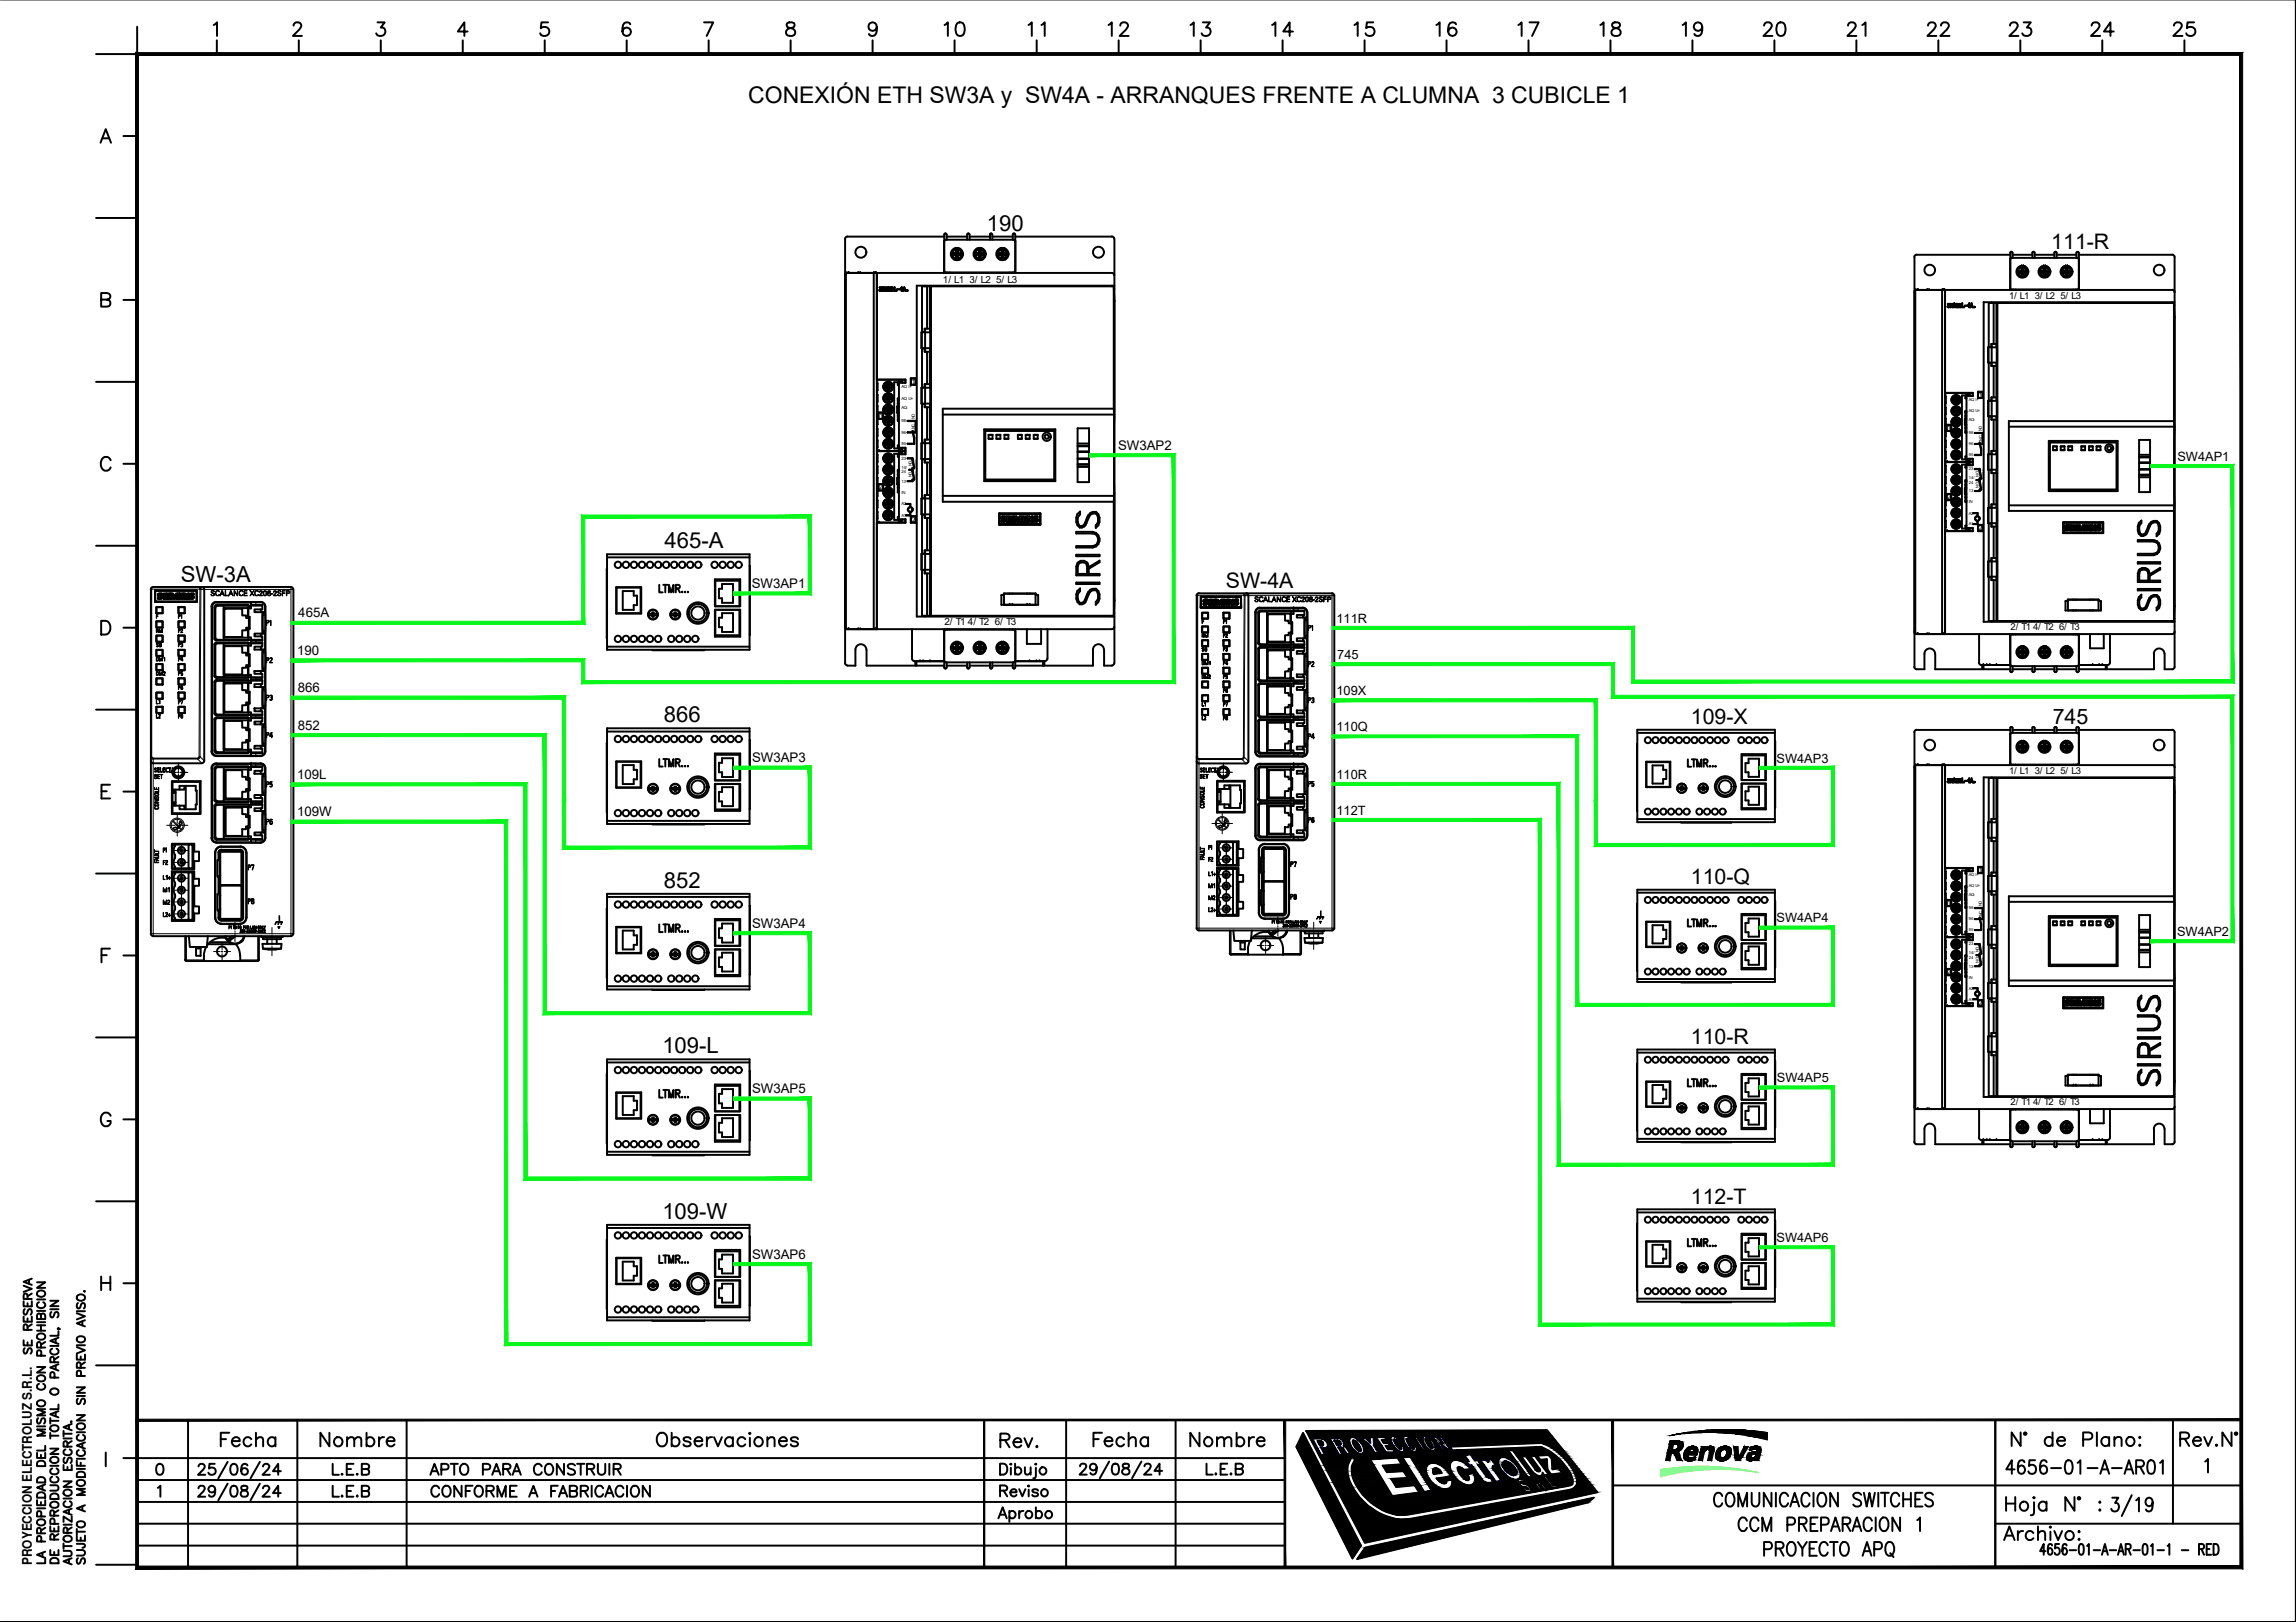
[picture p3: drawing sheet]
<svg xmlns="http://www.w3.org/2000/svg" width="297mm" height="210mm" viewBox="0 0 297 210" stroke-linecap="round" stroke-linejoin="round" font-family="sans-serif">
<defs><g id="words">
<g font-size="4.9">
<text x="121.4" y="6">10</text>
<text x="132.3" y="6">11</text>
<text x="142.5" y="6">12</text>
<text x="153.1" y="6">13</text>
<text x="163.7" y="6">14</text>
<text x="174.3" y="6">15</text>
<text x="184.9" y="6">16</text>
<text x="195.4" y="6">17</text>
<text x="206" y="6">18</text>
<text x="217" y="6">19</text>
<text x="227.2" y="6">20</text>
<text x="238.1" y="6">21</text>
<text x="248.4" y="6">22</text>
<text x="258.9" y="6">23</text>
<text x="269.5" y="6">24</text>
<text x="280.1" y="6">25</text>
<text x="27.5" y="188.4">Fecha</text>
<text x="40.6" y="188.4">Nombre</text>
<text x="128.4" y="188.4">Rev.</text>
<text x="140.4" y="188.4">Fecha</text>
<text x="153.1" y="188.4">Nombre</text>
</g>
<text font-size="3" x="96.8" y="13.3">CONEXIÓN ETH SW3A y SW4A - ARRANQUES FRENTE A CLUMNA 3 CUBICLE 1</text>
<g font-size="2.9">
<text x="127.7" y="29.8">190</text>
<text x="86" y="70.9">465-A</text>
<text x="23.4" y="75.3">SW-3A</text>
<text x="85.9" y="93.5">866</text>
<text x="85.9" y="114.9">852</text>
<text x="85.7" y="136.3">109-L</text>
<text x="85.7" y="157.7">109-W</text>
</g>
<g font-size="2.8">
<text x="265.4" y="32.2">111-R</text>
<text x="158.6" y="76.1">SW-4A</text>
<text x="218.7" y="93.7">109-X</text>
<text x="265.6" y="93.7">745</text>
<text x="218.7" y="114.4">110-Q</text>
<text x="218.7" y="135.1">110-R</text>
<text x="218.7" y="155.8">112-T</text>
</g>
<g font-size="1.7">
<text x="144.6" y="58.2">SW3AP2</text>
<text x="281.7" y="59.6">SW4AP1</text>
<text x="97.2" y="76.1">SW3AP1</text>
<text x="38.6" y="79.9">465A</text>
<text x="172.9" y="80.6">111R</text>
<text x="38.4" y="84.7">190</text>
<text x="38.5" y="89.6">866</text>
<text x="172.9" y="89.9">109X</text>
<text x="173" y="85.3">745</text>
<text x="38.5" y="94.4">852</text>
<text x="172.9" y="94.6">110Q</text>
<text x="38.4" y="100.8">109L</text>
<text x="97.3" y="98.7">SW3AP3</text>
<text x="172.9" y="100.8">110R</text>
<text x="229.8" y="98.7">SW4AP3</text>
<text x="38.4" y="105.6">109W</text>
<text x="172.9" y="105.4">112T</text>
<text x="229.8" y="119.4">SW4AP4</text>
<text x="97.3" y="120.1">SW3AP4</text>
<text x="281.7" y="121.1">SW4AP2</text>
<text x="97.3" y="141.5">SW3AP5</text>
<text x="229.9" y="140.1">SW4AP5</text>
<text x="229.8" y="160.7">SW4AP6</text>
<text x="97.3" y="162.9">SW3AP6</text>
<text x="4.1" y="202.5" transform="rotate(-90 4.1 202.5)">PROYECCION ELECTROLUZ S.R.L.</text>
</g>
<g font-size="1.3">
<text x="122" y="36.6">1/ L1</text>
<text x="125.4" y="36.6">3/ L2</text>
<text x="128.9" y="36.6">5/ L3</text>
<text x="122.2" y="80.9">2/ T1</text>
<text x="125.2" y="80.9">4/ T2</text>
<text x="128.7" y="80.9">6/ T3</text>
</g>
<g font-size="1.2">
<text x="259.9" y="38.7">1/ L1</text>
<text x="263.2" y="38.7">3/ L2</text>
<text x="266.6" y="38.7">5/ L3</text>
<text x="260.1" y="81.5">2/ T1</text>
<text x="263" y="81.5">4/ T2</text>
<text x="266.4" y="81.5">6/ T3</text>
<text x="259.9" y="100.2">1/ L1</text>
<text x="263.2" y="100.2">3/ L2</text>
<text x="266.6" y="100.2">5/ L3</text>
<text x="260.1" y="143">2/ T1</text>
<text x="263" y="143">4/ T2</text>
<text x="266.4" y="143">6/ T3</text>
</g>
<g font-size=".8">
<text x="118" y="49.7">1</text>
<text x="256" y="51.4">1</text>
<text x="113.8" y="54.1">1</text>
<text x="252" y="55.7">1</text>
<text x="113.8" y="63.3">2</text>
<text x="252" y="64.6">2</text>
<text x="118" y="67.5">2</text>
<text x="256" y="68.6">2</text>
<text x="256" y="112.9">1</text>
<text x="252" y="117.2">1</text>
<text x="252" y="126.1">2</text>
<text x="256" y="130.1">2</text>
</g>
<g font-size=".6">
<text x="116.6" y="50.2">AQ I+</text>
<text x="116.6" y="51.7">AQ U+</text>
<text x="116.6" y="52.9">AQ-</text>
<text x="116.6" y="54.7">98</text>
<text x="116.6" y="56.1">96</text>
<text x="116.6" y="57.6">95</text>
<text x="116.6" y="59.5">23</text>
<text x="118.4" y="55.5" transform="rotate(-90 118.4 55.5)">NC</text>
<text x="118.4" y="54.3" transform="rotate(-90 118.4 54.3)">NO</text>
<text x="116.6" y="62.5">13</text>
<text x="116.6" y="63.9">IN</text>
<text x="116.6" y="65.4">A2</text>
<text x="116.6" y="60.7">14/</text>
<text x="116.6" y="61.3">24</text>
<text x="118" y="61.8" transform="rotate(-90 118 61.8)">NO</text>
<text x="118" y="60.4" transform="rotate(-90 118 60.4)">NO</text>
<text x="116.6" y="66.9">A1</text>
</g>
<g font-size=".5">
<text x="254.7" y="51.9">AQ I+</text>
<text x="254.7" y="53.4">AQ U+</text>
<text x="254.7" y="56.2">98</text>
<text x="254.7" y="57.6">96</text>
<text x="254.7" y="59">95</text>
<text x="254.7" y="54.5">AQ-</text>
<text x="256.4" y="55.8" transform="rotate(-90 256.4 55.8)">NO</text>
<text x="256.4" y="57.1" transform="rotate(-90 256.4 57.1)">NC</text>
<text x="254.7" y="60.8">23</text>
<text x="254.7" y="63.7">13</text>
<text x="254.7" y="65.1">IN</text>
<text x="254.7" y="62">14/</text>
<text x="254.7" y="62.6">24</text>
<text x="256" y="63.1" transform="rotate(-90 256 63.1)">NO</text>
<text x="256" y="61.7" transform="rotate(-90 256 61.7)">NO</text>
<text x="254.7" y="66.6">A2</text>
<text x="254.7" y="68">A1</text>
<text x="254.7" y="113.4">AQ I+</text>
<text x="254.7" y="114.8">AQ U+</text>
<text x="254.7" y="117.7">98</text>
<text x="254.7" y="119.1">96</text>
<text x="254.7" y="116">AQ-</text>
<text x="256.4" y="117.3" transform="rotate(-90 256.4 117.3)">NO</text>
<text x="256.4" y="118.5" transform="rotate(-90 256.4 118.5)">NC</text>
<text x="254.7" y="120.5">95</text>
<text x="254.7" y="122.3">23</text>
<text x="254.7" y="125.2">13</text>
<text x="254.7" y="123.5">14/</text>
<text x="254.7" y="124.1">24</text>
<text x="256" y="124.6" transform="rotate(-90 256 124.6)">NO</text>
<text x="256" y="123.2" transform="rotate(-90 256 123.2)">NO</text>
<text x="254.7" y="126.6">IN</text>
<text x="254.7" y="128.1">A2</text>
<text x="254.7" y="129.5">A1</text>
</g>
<g font-size=".3">
<text x="118.5" y="62" transform="rotate(-90 118.5 62)">ON/ RUN</text>
<text x="118.5" y="60.6" transform="rotate(-90 118.5 60.6)">BYPASSED</text>
</g>
<g font-size=".2">
<text x="256.6" y="63.3" transform="rotate(-90 256.6 63.3)">ON/ RUN</text>
<text x="256.6" y="61.9" transform="rotate(-90 256.6 61.9)">BYPASSED</text>
<text x="256.6" y="124.8" transform="rotate(-90 256.6 124.8)">ON/ RUN</text>
<text x="256.6" y="123.4" transform="rotate(-90 256.6 123.4)">BYPASSED</text>
</g>
</g></defs>
<!-- layer: 1 -->
<g fill="none" stroke="#000" stroke-width=".13">
<path d="M19.5 76.2h.1M19.6 76.3h-.1M19.6 76.2h6.3M19.6 76.2v21.7M19.8 76l-.2 .2M20.5 77.1h.1M20.6 77.2h.1M20.6 76.9h.1M20.7 76.9h.1M20.8 77.3h.1M20.8 77.5h.1M20.9 77.5h.1"/>
<path d="M24.6 77.1h.1M24.6 77.2h.1M24.8 76.9h.1M24.9 77.5h.1M24.9 77.3h.1M25 77.5h.1M25.9 76.2l-.1 21.7h.1l.1-21.6M25.9 76.2l.1 .1M25.9 76.2l-.2-.2h.2l.1 .3M26 76.3h11.6v44.5h-17.8v-22.6M27.4 78.5v.1M27.7 78.6l.2 .1"/>
<path d="M28 77.9l.1 .1M28.1 78.3l.1 .1M33.1 77.9v.4M33.7 77.9h.1M34 79.6h.3M34.3 78.5h.1M37.6 76v.3h.4M154.9 77.1h-.1M155.1 76.8l-.2 .2h-.1M155.7 77.9h.1M155.8 77.9h.1M155.9 77.7h.1"/>
<path d="M156 77.7h.1M156 78.2v.1M156 78h.1M156.1 78.2h.1M159.7 77.9h.1M159.8 77.9h.1M159.9 77.7h.1M160 77.7h.1M160 78.2v.1M160 78.1h.1M160.1 78.2h.1M160.9 77.1h.2l-.1 20.9"/>
<path d="M161 77l-.1-.2h-.1l.2 .1 .1 .2h11.2v43h-17.2v-21.8M161 77h-6.1v21.1l.2 .1M161 77v.1M161 77l-.1 21M162.4 79.2l.1 .1M162.8 79.3l.1 .1M163 78.6l.1 .1M163.1 79l.1 .1M167.9 78.7v.3M168.5 78.6v.1M169.1 79.2v.1M172.3 76.8v.3h.3"/>
<path d="M19.5 98l.1 .2h.2M19.6 97.9h-.1M19.6 97.9l.2 .2M19.8 98.1h5.8v.1h-5.8zM25.8 97.9l-.2 .2M26.4 98.5l-.5-.6-.1 .2-.2 .1 .5 .6M27.4 99.4v.1M27.4 97.2h.1M27.7 99.5l.2 .1M27.7 93.1l.2 .1M27.7 88.3h.2M27.7 83.4l.2 .1"/>
<path d="M27.9 97l-.2 .2M27.9 92.2l-.2 .1M27.9 87.4l-.2 .1M27.9 82.5l-.2 .1M28 98.8l.1 .1M28 92.9h.1M28 88l.1 .1M28 83.2l.1 .1M28.1 99.2l.1 .1M28.1 97.8h-.1M28.1 92.5l-.1 .1M28.1 87.6l-.1 .1"/>
<path d="M28.1 82.8l-.1 .1M28.2 97.3l-.1 .2M33.1 82.9v.3M33.1 87.7v.3M33.1 92.6v.2M33.1 97.5v.3M33.1 98.8v.4M33.7 97.8h.1M33.7 98.8h.1M34 84.4h.3M34 81.6h.3M34 94.1h.3"/>
<path d="M34 91.3h.3M34 86.5h.3M34 89.3h.3M34 96.2h.3M34.3 97.2h.1M34.3 99.4v.1M154.8 98l.1 .2 .2 .1M154.9 98h-.1M155.1 98.2h5.6v.1h-5.6zM161 98h-.2v.1l-.1 .1M161 98l-.1 .2-.2 .1 .5 .5M161 98l.5 .5"/>
<path d="M162.4 99.4l.1 .1M162.5 97.3h-.1M162.8 99.5l.1 .1M162.8 93.3l.1 .1M162.8 88.7h.1M162.8 84l.1 .1M162.9 97.1l-.1 .2M162.9 92.5l-.1 .1M162.9 87.8l-.1 .1M162.9 83.1l-.1 .1M163 98.8l.1 .1M163 93.1l.1 .1"/>
<path d="M163 88.4l.1 .1M163 83.7l.1 .1M163.1 97.8l-.1 .1M163.1 99.2l.1 .1M163.1 92.7l-.1 .1M163.1 88l-.1 .1M163.1 83.4l-.1 .1M163.2 97.4l-.1 .2M167.9 83.5v.2M167.9 88.2v.2M167.9 92.8v.3M167.9 97.6v.3"/>
<path d="M167.9 98.9v.3M168.5 97.9h.1M168.5 98.8v.1M168.8 85h.3M168.8 82.2h.3M168.8 94.3h.3M168.8 91.6h.3M168.8 86.9h.3M168.8 89.6h.3M168.8 96.3h.3M168.8 80.3h.3M169.1 97.3h.1"/>
<path d="M169.1 99.4v.1M27.4 108.4v.1M27.7 104.3l.2 .1M27.8 118.8h.1M27.8 110.4h.1M27.9 103.4l-.2 .1M27.9 108.3l-.2 .1M28 104.1l.1 .1M28.1 109l-.1 .1M28.1 103.7l-.1 .1M28.2 108.6l-.1 .1M28.4 118.9h.1"/>
<path d="M28.4 111.5h.1M28.4 116h.1M28.4 110.2h.1M28.6 109.6h.1M28.6 114.5v.1M28.6 119.5v.1M31.1 109.6h.1M31.1 114.5v.1M31.1 119.5v.1M31.9 118.8h.1M31.9 110.4h.1M33.1 103.8v.2"/>
<path d="M33.1 108.7v.3M33.7 109v.1M34 100.5h.3M34 102.5h.3M34 105.3h.3M34 107.4h.3M34.3 108.4v.1M162.5 108.1l-.1 .1M162.8 104.2l.1 .1M162.8 118.1h.1M162.8 110h.1M162.9 103.3l-.1 .1"/>
<path d="M162.9 108l-.1 .1M163 103.9l.1 .1M163.1 108.7h-.1M163.1 103.6h-.1M163.2 108.3l-.1 .1M163.4 118.3h.1M163.4 111.1h.1M163.4 115.4h.1M163.4 109.9h.1M163.6 109.2v.1M163.6 114v.1M163.6 118.9h.1"/>
<path d="M166 109.2v.1M166 114v.1M166 118.9h.1M166.7 118.1h.1M166.7 110h.1M167.9 103.7v.2M167.9 108.4v.3M168.5 108.7h.1M168.8 100.5h.3M168.8 102.4h.3M168.8 105.1h.3M168.8 107.1h.3"/>
<path d="M169.1 108.1v.1M19.5 120.8h.3v.4M24 124.2h2.4M24.1 121.2v3.2M27.2 122h2.5M29.3 121.1l.2 .4M31.5 121.1a1.11 1.11 0 0 1-1.9 .7M33.3 121.2v3h-2.2M33.5 124.2h-.2v.2M38 120.8h-.4v.4M154.8 120.1h.3v.3M159.1 123.4h2.4"/>
<path d="M159.3 120.4v3.1M162.2 121.2h2.4M164.2 120.4l.2 .4M166.4 120.4a1.08 1.08 0 0 1-1.8 .6M168.2 120.4v3h-2.2M168.3 123.4h-.1v.1M172.6 120.1h-.3v.3"/>
<circle cx="23.1" cy="99.9" r=".5"/>
<circle cx="158.3" cy="99.9" r=".5"/>
</g>
<g fill="none" stroke="#000" stroke-width=".25">
<path d="M19.5 76.2v44.6M19.8 76h-.1l-.2 .2M19.8 76h6.3M20.1 76.4v1.5M20.1 76.4h5.3M20.1 77.9h5.4M20.1 77.8l5.3 .1h-5.3v-1.5h5.3v1.4M20.2 78.5h.8v.9h-.8zM20.2 78.6h.8v.7h-.8zM20.4 77h.1M20.5 77.1h.1M20.5 76.8h.4v.1"/>
<path d="M20.5 76.8v.3l-.1-.1M20.6 76.9v.1M20.6 76.9h.3M20.6 77l.3 .1M20.7 76.9h-.1M20.7 77.3h-.3v.2M20.8 77.3l-.2-.1 .2 .1M20.8 77.5h-.4M20.9 77.1l.1 .2-.1 .1 .1-.1M20.9 76.9h.1M21 77.3h.1M21.1 77.5h.2h-.2v-.7h.2v.7"/>
<path d="M21.5 77.5v-.7h.5v.1h-.3v.2h.3v.1h-.3v.2h.3v.1M21.5 77.5h.5zM21.7 76.9h.3M21.7 77.2h.3M22 77.2h.1M22 76.9h.1M22.1 77.5h.2M22.3 77.1l.2 .4h.1l.2-.4M22.3 77.5h-.2v-.7h.3l.2 .4 .2-.4h.2v.7M22.3 77.1v.4M22.5 77.5h.1M22.8 77.5h.2z"/>
<path d="M22.8 77.1v.4M23.1 78.5h.8v.9h-.8zM23.1 78.6h.8v.7h-.8zM23.2 76.8h.5v.1h-.3v.2h.2v.1h-.2v.2h.3v.1h-.5zM23.2 77.5h.1M23.4 76.9h.3M23.4 77.2h.2M23.6 77.2h.1M23.7 76.9h.1M23.7 77.5h-.5M23.8 77.5v-.7h.2l.3 .4v-.4h.1v.7M23.8 77.5h.1z"/>
<path d="M23.9 77v.5M24.2 77.5l-.3-.5 .3 .5M24.2 77.5h.2zM24.5 77h.1M24.6 77.5h.3M24.6 77.1h.1M24.7 76.9v.1M24.7 76.9h.3M24.8 77l.3 .2-.1 .2M24.8 77.4l-.3-.1 .1 .2M24.8 76.9h-.1M24.9 77.3h.1"/>
<path d="M24.9 77.3l-.1 .1M24.9 77.3l-.3-.1 .3 .1M25 77.5h-.1M25 76.9h.1M25 76.9v-.1a.29 .29 0 0 0-.3 0 .29 .29 0 0 0-.1 .3l-.1-.1M25.1 77.3l-.1 .1M25.1 77.3h.1M25.4 76.4l.1 1.5M26 76.2h-.1M26.1 76l.3 .2v22.3l-.1 .2-.2 .1M26.1 76h11.5M27.4 78.5v18.7a.62 .62 0 0 0 .6 .6h5.7"/>
<path d="M27.4 78.6v18.6a.62 .62 0 0 0 .7 .6h4.4v-.5M27.7 78.6v4l.1 .2 .2 .1h4.1v-.1h.4v.4h-4.5M27.9 78.7v3.8v.2l.2 .1M28 77.9a.62 .62 0 0 0-.6 .6M28 77.9h5.7M28 77.9a.62 .62 0 0 0-.6 .7M28.1 78h4.4v.4h-.4v-.1h-4h-.2l-.2 .3M28.9 78.4v4.4M29 78.8h2.3v.8h.5v.4h.4v1.2h-.4v.4h-.5v.8h-2.3zM32.1 78.7v1.1h.2v1.6h-.2v1.1M32.3 79.9h-.2v-1.2h-3.2v3.8h3.2v-1.1h.2M32.5 78.2l1.4 .1v.6h-1v.3h.8"/>
<path d="M32.5 78.4v.3h-.4v-.3h-3.9h-.2l-.1 .3M32.5 78.4h1.4M32.5 77.9v.1M33.1 77.9h-.6M33.7 77.9a.62 .62 0 0 1 .6 .6v.7h-.3M33.7 77.9a.62 .62 0 0 1 .6 .6M33.7 78.9v.3h.3M33.9 79.2v2.8M34 79.6v2M34 79.2v.4M34.3 79.2v2.8M34.3 78.5v18.7a.62 .62 0 0 1-.6 .6"/>
<path d="M37.6 76h.2l.1 .3M38 76.3v44.5M154.8 77v43.1M155.1 76.8h-.1l-.2 .2M155.1 76.8h6.1M155.3 78.6h5.3M155.3 77.2v1.4M155.3 77.2h5.3M155.3 77.3h5.3M155.4 78.6h5.1h-5.1v-1.3h5.1v1.3M155.5 79.3h.8v.8h-.8zM155.5 79.3h.8v.7h-.8z"/>
<path d="M155.7 77.8v.1M155.7 77.8h.1M155.7 78.1v.1l.3 .1M155.7 77.8l.1 .1M155.8 77.6l-.1 .3M155.8 77.9l.2 .1-.2-.1M155.9 77.7h.3M155.9 77.7h.1M155.9 77.7v.1M155.9 77.8l.2 .1M156 78.1h-.3M156.1 77.9a.2 .2 0 0 1 .1 .2 .2 .2 0 0 1-.2 .1h-.3"/>
<path d="M156.2 77.7h.1M156.2 77.6v.1M156.2 77.6h-.4M156.2 78.1l-.1 .1M156.2 78.1h.1M156.4 78.2h.2h-.2v-.6h.2v.6M156.7 78.2v-.6h.5v.1h-.3v.2h.3h-.3v.2h.3v.2h-.5l.5-.1M156.9 77.7h.3M157.2 77.9l-.3 .1M157.2 77.7h.1M157.3 78.2h.2M157.5 77.8l.2 .5h.1"/>
<path d="M157.5 78.2h-.2v-.6h.3l.2 .4 .2-.4h.2v.7h-.2l.2-.1M157.5 78.2v-.4l.2 .4h.1l.2-.4v.4M157.7 78.2v.1M158 77.8l-.2 .4M158.3 79.3h.8v.8h-.8zM158.3 79.3h.7v.7h-.7zM158.3 78.2h.5M158.3 77.6h.5v.1h-.3v.2h.3h-.3v.2h.3v.1h-.5zM158.5 77.7h.3M158.8 77.9l-.3 .1M158.8 77.7h.1M158.9 78.2v-.6h.3l.2 .4v-.4h.2v.6"/>
<path d="M159.1 77.8v.5h-.2l.2-.1M159.3 78.2l-.2-.4 .2 .5M159.3 78.2l.3 .1zM159.7 77.8v.1M159.7 78.1h.2M159.7 77.8h.1M159.7 78.1v.1l.3 .1M159.7 77.8l.1 .1M159.8 77.6l-.1 .3M159.8 77.9l.2 .2M159.9 77.7h-.1M159.9 77.7v.1l.2 .1"/>
<path d="M159.9 77.7h.2M160 78v.1M160 78l-.1 .1M160.1 77.9a.2 .2 0 0 1 .1 .2 .2 .2 0 0 1-.2 .1h-.3M160.1 77.6h-.3M160.2 77.7h.1M160.2 77.6v.1M160.2 78.1l-.1 .1M160.6 77.2v1.4M161.1 77h-.2M161.2 76.8h.2l.1 .2v21.5M161.2 76.8h11.1"/>
<path d="M162.5 79.3v18M162.8 79.3v3.9M162.9 79.4v3.7l.1 .2 .1 .1h3.9v-.3h.4v.3h1.3M163 78.6a.6 .6 0 0 0-.6 .6v18.1a.6 .6 0 0 0 .6 .6h5.5a.6 .6 0 0 0 .6-.6M163 78.6h5.5M163 78.7a.6 .6 0 0 0-.6 .6M163.1 78.7h4.3v.4h-.4v-.1h-3.9M163.1 79l-.3 .1v.2M163.2 79.1l-.3 .2v.1M163.2 79.1h3.8v.4h.4v-.4M163.9 79.1v4.3M164 79.5h2.3v.8h.4v.4h.4v1.2h-.4v.3h-.4v.8h-2.3z"/>
<path d="M167 79.5v1h.2v1.5h-.2v1.1M167.3 79h.6M167.4 78.7h.1M167.4 79.1h1.3M167.9 78.7h-.6M167.9 79h.8v.6h-.9v.3h.8M167.9 78.7h.6M168.5 78.7a.6 .6 0 0 1 .6 .6v.6h-.2M168.5 78.6a.6 .6 0 0 1 .6 .6M168.6 79.6v.3h.3M168.7 79.9v2.7M168.9 79.9l-.1 .4"/>
<path d="M169.1 79.9v2.7M169.1 79.2v18.1M172.3 76.8l.3 .1v.2v43M19.5 98.5v.1l.3 .2h6.3M20.2 89.6h.8v.8h-.8zM20.2 87.8h.8v.8h-.8zM20.2 85.9h.8v.9h-.8zM20.2 84.1h.8v.8h-.8zM20.2 82.2h.8v.9h-.8zM20.2 80.4h.8v.8h-.8zM20.2 91.5h.8v.8h-.8zM20.2 82.3h.8v.7h-.8z"/>
<path d="M20.2 86h.8v.7h-.8zM23.1 80.4h.8v.8h-.8zM23.1 89.6h.8v.8h-.8zM23.1 87.8h.8v.8h-.8zM23.1 85.9h.8v.9h-.8zM23.1 84.1h.8v.8h-.8zM23.1 82.2h.8v.9h-.8zM23.1 91.5h.8v.8h-.8zM23.1 82.3h.8v.7h-.8zM23.1 86h.8v.7h-.8zM27.4 99.4v9.1M27.4 99.5v8.9a.62 .62 0 0 0 .7 .6h4.4v-.5h-.4v.2l-4.2-.1-.2-.2v-4.1l.1-.2 .2-.1"/>
<path d="M27.7 87.5l.1 .1 .2 .1h4.1v-.1h.4v.5h-.4v-.1h-4.1l-.2 .1-.1 .1M27.7 99.5v4l.1 .2 .2 .1h4.1v-.1h.4v.5M27.7 93.1v4.1l.2 .2 4.2 .1v-.2h.4M27.7 88.3v4l.1 .2 .2 .1h4.1v-.1h.4v.4h-.4h-4.1h-.2l-.1 .2M27.9 99.6v3.8v.2l.2 .1M28 98.8a.62 .62 0 0 0-.6 .6M28 83.2h-.2l-.1 .2v4.1M28 98.8h5.7M28 98.8a.62 .62 0 0 0-.6 .7M28.1 98.9h4.4v.4h-.4v-.1h-4h-.2l-.2 .3M28.1 82.8h4v-.3h.4v.3h1.4M28.9 83.3v4.3"/>
<path d="M28.9 88.1v4.4M28.9 92.9v4.4M28.9 99.3v4.4M29 93.3h2.3v.9h.5v.3h.4v1.3h-.4v.3h-.5v.9h-2.3zM29 88.4h2.3v.9h.5v.4h.4v1.2h-.4v.4h-.5v.8h-2.3zM29 83.6h2.3v.9h.5v.3h.4v1.3h-.4v.3h-.5v.9h-2.3zM29.2 99.7h2.1v.8h.5v.4h.4v1.2h-.4v.4h-.5v.8h-2.1zM32.1 99.6v1.1h.2v1.6h-.2v1.1M32.1 93.3v1.1h.2v1.5h-.2v1.1M32.1 88.4v1.1h.2v1.6h-.2v1.1M32.1 83.6v1.1h.2v1.5h-.2v1.1M32.1 97.3v-.3h.4v.3"/>
<path d="M32.1 92.5v-.3h.4v.3M32.1 87.6v-.3h.4v.3h1.4M32.3 94.4h-.2v-1.2h-3.2v3.8h3.2v-1.1h.2M32.3 89.5h-.2v-1.1h-3.2v3.8h3.2v-1.2h.2M32.3 84.7h-.2v-1.2h-3.2v3.9h3.2v-1.2h.2M32.5 99.1l1.4 .1v.6h-.2M32.5 92.8h1.4v.6h-.2v.3h.3M32.5 88h1.4v.5h-.2v.4h.3M32.5 82.9h1.4v-.5h-.2v-.4h.6v2.1h-.3M32.5 83.1l1.4 .1v.5h-.2v.4h.3M32.5 99.3v.3h-.4v-.3h-3.9h-.2l-.1 .3M32.5 98.9h.1"/>
<path d="M32.5 97.8h.1M32.5 99.3h1.4M32.5 97.4h1.4M32.5 92.5h1.4M32.9 99.8h.8v.3h-.8zM32.9 91.7h.8v.3h-.8zM32.9 86.8h.8v.4h-.8zM33.1 98.8l-.6 .1M33.1 98.8h.6M33.7 98.8a.62 .62 0 0 1 .6 .7v.6h-.3M33.7 98.8a.62 .62 0 0 1 .6 .6M33.7 96.5h-.8v.4h1v.6h-1.4"/>
<path d="M33.7 96.9v-.4h.6v.7a.62 .62 0 0 1-.6 .6h-1.2M33.7 93.4h-.8v.3h.8M33.7 91.7h.6v2h-.3M33.7 88.5h-.8v.4h.8M33.7 86.8h.6v2.1h-.3M33.7 83.7h-.8v.4h.8M33.7 82h-.8v.4h.8M33.7 87.2h.2v.5h-1.4M33.7 92h.2v.6h-1.4M33.9 92.9h-1.4v.4h-.4v-.4h-4l-.2 .1v.2v3.8l.1 .3h4.1M33.9 88.1h-1.4v.3h-.4v-.3h-4l-.2 .1v.1v3.9v.2l.2 .1h4M33.9 83.3l-1.4-.1v.4h-.4v-.3h-4h-.2v.2v3.9v.2h.2h4"/>
<path d="M33.9 84.1v2.7M33.9 88.9v2.8M33.9 93.7v2.8M34 84.4v2M34 94.1v2M34 89.3v2M34 91.3v.4M34 81.6v.4M34 86.5v.3M34 96.2v.3M34 84.1v.3M34 93.7v.4"/>
<path d="M34 88.9v.4M34.3 84.1v2.7M34.3 88.9v2.8M34.3 93.7v2.8M34.3 99.4v9.1M155.5 90h.8v.8h-.8zM155.5 88.2h.8v.8h-.8zM155.5 86.4h.8v.8h-.8zM155.5 84.6h.8v.8h-.8zM155.5 82.8h.8v.8h-.8zM155.5 81.1h.8v.8h-.8zM155.5 91.8h.8v.7h-.8z"/>
<path d="M155.5 81.1h.8v.7h-.8zM155.5 82.9h.8v.7h-.8zM155.5 90h.8v.7h-.8zM158.3 81.1h.8v.8h-.8zM158.3 90h.8v.8h-.8zM158.3 88.2h.8v.8h-.8zM158.3 86.4h.8v.8h-.8zM158.3 84.6h.8v.8h-.8zM158.3 82.8h.8v.8h-.8zM158.3 91.8h.8v.7h-.8zM158.3 81.1h.7v.7h-.7zM158.3 82.9h.7v.7h-.7z"/>
<path d="M158.3 84.6h.7v.8h-.7zM158.3 86.4h.7v.8h-.7zM158.3 88.2h.7v.8h-.7zM158.3 90h.7v.7h-.7zM158.3 91.8h.7v.7h-.7zM161.5 98.5l-.1 .3h-.2h-6.2l-.2-.3M162.4 99.5a.6 .6 0 0 1 .7-.6h4.3v.4h-.4v-.1h-3.9h-.2l-.1 .3M162.4 97.2a.6 .6 0 0 0 .7 .6h4.3v-.4M162.5 99.5v8.6M162.8 97.2l.1 .3 .2 .1h3.9v-.2h.4M162.8 92.6v.1l.2 .1 4.4-.1v.5h-.4v-.1h-4M162.8 87.9v.2h.2h4.4v.4h-.4v-.1h-4l-.2 .1v.1"/>
<path d="M162.8 83.2v.2l.2 .1M162.8 84v3.9M162.8 88.7v3.9M162.8 93.3v4M162.8 99.5v3.9M162.9 97.1l.1 .3h.2h3.8v-.3h.4v.3M162.9 92.5l.1 .2h.1h3.9M162.9 99.6v3.7M163 98.8a.6 .6 0 0 0-.6 .6v8.7a.6 .6 0 0 0 .6 .6h5.5a.6 .6 0 0 0 .6-.6M163 93.1h-.2v.2M163 83.5h4v-.1h.4v.4h-.4v-.1h-4l-.2 .1v.2M163 98.8h5.5"/>
<path d="M163.1 88.5l-.1 .1-.1 .1v3.8M163.1 83.8l-.1 .1-.1 .2v3.7l.1 .2h.1h3.9M163.1 88.5h3.9M163.1 83.8h3.9M163.9 83.8v4.2M163.9 88.5v4.2M163.9 93.2v4.2M163.9 99.3v4.3M164 93.5h2.3v.9h.4v.3h.4v1.2h-.4v.3h-.4v.9h-2.3zM164 88.9h2.3v.8h.4v.3h.4v1.2h-.4v.3h-.4v.9h-2.3zM164 84.2h2.3v.8h.4v.3h.4v1.2h-.4v.4h-.4v.8h-2.3zM164.2 99.7h2v.8h.5v.4h.4v1.1h-.4v.4h-.5v.8h-2z"/>
<path d="M167 99.6v1.1h.2v1.5h-.2v1.1M167 93.5v1h.2v1.5h-.2v1.1M167 88.8v1.1h.2v1.5h-.2v1M167 84.1v1.1h.2v1.5h-.2v1M167 99.3h-3.8h-.2l-.1 .3M167 99.3v.3h.4v-.3M167 92.7v-.3h.4v.3M167 88.5v.3h.4v-.3h1.3M167 88.1v-.4h.4v.4M167 83.8v.3h.4v-.3M167.2 80.6h-.3v-1.2h-3v3.7h3v-1.1h.3M167.2 94.6h-.3v-1.2h-3v3.7h3v-1.1h.3"/>
<path d="M167.2 89.9h-.3v-1.1h-3v3.7h3v-1.2h.3M167.2 85.2h-.3v-1.1h-3v3.7h3v-1.2h.3M167.3 99.2h.6M167.3 83.7h.6M167.3 88.4h.6M167.3 93.1h.6M167.3 97.8h.6M167.4 98.9h.1M167.4 97.8h.1M167.4 97.4h1.3M167.4 99.3h1.3M167.4 83.8h1.3"/>
<path d="M167.4 88h1.3M167.4 92.7h1.3M167.8 99.8h.8v.3h-.8zM167.8 91.9h.8v.4h-.8zM167.8 87.3h.8v.3h-.8zM167.9 83.5h-.6M167.9 97.6h-.6M167.9 88.2h-.6M167.9 92.8h-.6M167.9 98.9h-.6M167.9 99.2h.8v.6h-.1M167.9 93.1h.8v.5h-.1v.4h.3"/>
<path d="M167.9 88.4h.8v.5h-.1v.4h.3M167.9 83.5h.8v-.5h-.1v-.4h.5v2h-.2M167.9 83.7h.8v.6h-.1v.3h.3M167.9 98.9h.6M168.5 98.8a.6 .6 0 0 1 .6 .7v.6h-.2M168.5 98.8a.6 .6 0 0 1 .6 .6M168.6 96.6h-.8v.4h.9v.6h-.8M168.6 97v-.4h.5v.7M168.6 93.6h-.8v.4h.8M168.6 91.9h.5v2.1h-.2M168.6 88.9h-.8v.4h.8M168.6 87.3h.5v2h-.2"/>
<path d="M168.6 84.3h-.8v.3h.8M168.6 82.6h-.8v.4h.8M168.6 92.3h.1v.5h-.8M168.6 87.6h.1v.6h-.8M168.7 93.2h-1.3v.3h-.4v-.3h-4l-.1 .2v3.7M168.7 84.6v2.7M168.7 89.3v2.6M168.7 94v2.6M168.8 84.9v2M168.8 94.3v2M168.8 89.6v2M168.8 80.3v1.9"/>
<path d="M168.8 91.6l.1 .3M168.8 82.2l.1 .4M168.8 86.9l.1 .4M168.8 96.3l.1 .3M168.9 84.6l-.1 .4M168.9 94l-.1 .3M168.9 89.3l-.1 .3M169.1 97.3a.6 .6 0 0 1-.6 .6h-.6M169.1 89.3v2.3M169.1 84.6v.4M169.1 94v.3M169.1 84.9v2"/>
<path d="M169.1 94.3v2M169.1 96.3v.3M169.1 86.9v.4M169.1 91.6v.3M169.1 99.4v8.8M22.2 112.7h2.9v1h.6v.9h-.6v2.7h.6v.9h-.6v1h-2.9zM22.2 109.2h2.9v1h.6v1.2h-.6v1.1h-2.9zM22.2 101.1h3.8v4.2h-3.8zM22.3 104.3v-.5h.2v.5M22.3 102.2h.9v-.5h2.1v.6h.1v1.8h-.1v.6h-2.1v-.4M22.3 101.1v2.7M22.3 104.3v1"/>
<path d="M22.3 101.2h3.6v4h-3.6M22.3 104.3h.9M22.5 103.8h.2v.5M22.5 102.2v.4h-.2M22.6 117.7a1.01 1.01 0 0 0 0 1.1l.1 .2M22.7 112.9h-.4v6.1h2.1M22.7 109.3h-.4v3.1h2.1M22.7 115.8l-.1 .3a1.01 1.01 0 0 0 0 1.2l.1 .4M22.7 112.9l-.1 .2a1.01 1.01 0 0 0 0 1.1l.1 .4a.99 .99 0 0 0-.1 1.2M22.7 109.3l-.1 .2a1.01 1.01 0 0 0 0 1.1M22.7 110.7l-.1 .3a1.01 1.01 0 0 0 0 1.2l.1 .2M22.7 112.9h1.7"/>
<path d="M22.7 109.3h1.7M22.7 102.2v.4h-.2M22.7 102.6v1.2M23.2 104.3h.7v.4M23.3 118.1h.3v.3h-.3zM23.3 111.4h.3v.4h-.3zM23.3 113.5h.3v.3h-.3zM23.3 116.6h.3v.3h-.3zM23.3 109.9h.3v.3h-.3zM23.3 115h.3v.4h-.3zM23.9 101.7v.5h-.7M24 101.7v3"/>
<path d="M24.4 109.3h.5v3.1h-.5zM24.4 112.9h.5v6.1h-.5zM24.9 112.9h.1v6.1h-.1M24.9 109.3h.1v3.1h-.1M27.4 108.4a.62 .62 0 0 0 .6 .6M28 104.1h4.1v.1h.4M28 109.1h5.7M28.1 103.7h4M28.2 118.7l.1 .2 .3 .2M28.3 110.4v.9h-.2v2.1h.2v2.3h-.2v2.1h.2v1M28.4 111.5h.1v-1.3h2.7v8.7h-2.7v-7.4M28.4 117.6v1.4h2.7"/>
<path d="M28.4 113.3h.1M28.4 115.9h.1M28.4 117.6h.1M28.5 114.5h2.7M28.5 114.6h2.7M28.6 109.5a.82 .82 0 0 0-.8 .9v8.3a.81 .81 0 0 0 .8 .9M28.6 110l-.3 .1-.1 .2M28.6 109.6a.77 .77 0 0 0-.7 .8v8.3a.77 .77 0 0 0 .7 .8M28.6 109.6l2.5-.1a.85 .85 0 0 1 .8 .9v8.3a.81 .81 0 0 1-.8 .9h-2.5M28.6 110h2.5l.3 .1 .1 8.7-.2 .3h-.2l-2.5 .1M28.6 109.6h2.5a.77 .77 0 0 1 .7 .7M28.6 119.5h2.5"/>
<path d="M28.9 104.2v4.4M29.2 104.5h2.1v.9h.5v.3h.4v1.2h-.4v.4h-.5v.9h-2.1zM31.3 110.4l-.1-.2-.1-.1h-2.7v7.5M31.3 118.7l-.1 .2-.1 .1M31.3 110.4v8.4M31.8 118.7a.77 .77 0 0 1-.7 .8M31.9 110.4v8.4M32.1 104.5v1.1h.2v1.5h-.2v1.1M32.1 103.7v-.3h.4v.3M32.3 105.6h-.2v-1.2h-3.1v3.9h3.1v-1.2h.2M32.3 100.7h-.2v-1.1h-3.1v3.8h3.1v-1.2h.2M32.5 108.7h1.4v-.6h-.2v-.4h.6v.7a.62 .62 0 0 1-.6 .6h-1.2"/>
<path d="M32.5 103.8h1.4v-.5h-.2v-.4h.6v2.1M32.5 104h1.4v.6h-.2v.4h.6M32.5 104.2v.3h-.4v-.3h-4h-.2v.2v3.9l.1 .2 .2 .1h3.9v-.4h.4v.3M32.5 109h.1M32.5 103.7h1.4M32.5 104.2h1.4M32.5 108.6h1.4M33.7 107.7h-.8v.4h.8M33.7 104.6h-.8v.4h.8M33.7 102.9h-.8v.4h.8M33.7 100.1h.3M33.9 100.1v2.8"/>
<path d="M33.9 105v2.7M34 100.5v2M34 105.3v2.1M34 102.5v.4M34 107.4v.3M34 100.1v.4M34 105v.3M34.3 100.1v2.8M34.3 105v2.4M34.3 107.4v.3M34.3 108.4a.62 .62 0 0 1-.6 .6M157.4 112.3h2.8v.9h.6v.9h-.6v2.6h.6v.9h-.6v.9h-2.8z"/>
<path d="M157.4 108.9h2.8v1h.6v1.2h-.6v.9h-2.8zM157.4 101h3.6v4.1h-3.6zM157.5 104.1v-.4h.2v.4M157.5 102.1h.9v-.5h2v.6h.2v1.8h-.2v.6h-2v-.5M157.5 101v2.7M157.5 104.1v1M157.5 101.1h3.4v4h-3.4M157.5 104.1h.9M157.7 103.7h.2v.4M157.7 102.1v.4h-.2M157.8 117.1a.98 .98 0 0 0 0 1.1M157.8 110.6a.98 .98 0 0 0 0 1.2v.1"/>
<path d="M157.8 112.5h-.3v5.9h2M157.8 109h-.3v2.9h2M157.8 112.5v.1a.95 .95 0 0 0 0 1.1v.4a.98 .98 0 0 0 0 1.1v.4a.98 .98 0 0 0 0 1.1v.4M157.8 109v.1a.98 .98 0 0 0 0 1.2M157.8 112.5h1.7M157.8 110.3v.3M157.8 118.2v.2M157.8 109h1.7M157.9 102.1v.4h-.2M157.9 102.5v1.2M158.4 104.1h.6v.5M158.5 117.5h.3v.3h-.3z"/>
<path d="M158.5 111.1h.3v.3h-.3zM158.5 113h.3v.3h-.3zM158.5 116h.3v.3h-.3zM158.5 109.6h.3v.3h-.3zM158.5 114.5h.3v.3h-.3zM159 101.6v.5h-.6M159.2 101.6v3M159.5 109h.5v2.9h-.5zM159.5 112.5h.5v5.9h-.5zM160 112.5h.1v5.9h-.1M160 109h.1v2.9h-.1M162.8 108.1l.1 .2 .2 .1h3.9v-.2h.4v.5h-4.3a.6 .6 0 0 1-.7-.6"/>
<path d="M162.8 103.4v.2h.2h4.4v.4M162.8 104.2v3.9M162.9 108l.1 .2 .2 .1 3.8-.1v-.3h.4v.3M162.9 103.3l.1 .2 .1 .1h3.9M162.9 118.1a.75 .75 0 0 0 .7 .8M162.9 104.3v3.7M162.9 110v8.1M163 103.9l-.2 .1v.1M163 103.9h4v.1h.4M163.4 111.1h.1v-1.2h2.6v8.4h-2.6v-7.2M163.4 117v1.3h2.6M163.4 112.8h.1"/>
<path d="M163.4 115.3h.1M163.4 117h.1M163.5 114h2.6M163.5 114.1h2.6M163.6 109.6l-.3 .2v1.1h-.2v2.1h.2v2.2h-.2v2h.2v1.1l.3 .2M163.6 109.2a.79 .79 0 0 0-.8 .8v8.1a.79 .79 0 0 0 .8 .8M163.6 109.2a.75 .75 0 0 0-.7 .8M163.6 109.2h2.4a.75 .75 0 0 1 .7 .8v8.1a.75 .75 0 0 1-.7 .8h-2.4M163.6 109.6h2.4M163.6 109.3h2.4M163.9 104v4.3M164.2 104.3h2v.9h.5v.3h.4v1.2h-.4v.4h-.5v.8h-2z"/>
<path d="M166 109.8h.1l.1 .2M166 109.2a.79 .79 0 0 1 .8 .8v8.1a.79 .79 0 0 1-.8 .8h-2.4M166 109.6l.2 .1 .2 .3M166 109.8h-2.6v7.2M166.2 118.1l-.1 .1-.1 .1M166.2 110v8.1M166.4 118.1l-.1 .2-.3 .2h-2.4M166.4 110v8.1M167 104.3v1.1h.2v1.5h-.2v1M167 103.6v-.3h.4v.3M167.2 105.4h-.2v-1.1h-3v3.7h3v-1.2h.2M167.2 100.7h-.2v-1.1h-3v3.7h3v-1.1h.2"/>
<path d="M167.3 103.9h.6M167.3 108.7h.6M167.4 104v.3h-.4v-.3h-3.9l-.1 .1-.1 .1M167.4 108.7h.1M167.4 103.6h1.3M167.4 104h1.3M167.4 108.3h1.3M167.9 103.7h-.6M167.9 108.4h-.6M167.9 103.7h.8v-.6h-.1v-.3h.5v2M167.9 103.9h.8v.5h-.1v.4h.5M168.6 107.5h-.8v.3h.8"/>
<path d="M168.6 104.4h-.8v.4h.8M168.6 102.8h-.8v.3h.8M168.6 100.1h.3M168.7 100.1v2.7M168.7 104.8v2.7M168.8 100.5v1.9M168.8 105.1v2M168.8 102.4l.1 .4M168.8 107.1l.1 .4M168.9 100.1l-.1 .4M168.9 104.8l-.1 .3M169.1 108.1a.6 .6 0 0 1-.6 .6h-.6"/>
<path d="M169.1 108.1v-.6h-.5v.3h.1v.6h-.8M169.1 100.1v2.7M169.1 104.8v.3M169.1 105.1v2.4M19.5 120.8v.2l.3 .1M19.8 121.2h17.8M23.9 124.2l.2 .2M24 121.2v3M24.4 121.2l.2 1.3h2.2l.1-1.3M25.4 122.5v1.2h.6v-1.2M25.4 122.7h.6M26.7 122.5l-.3 .9v1h-2.3"/>
<path d="M26.9 122.2h3.7M27.2 121.9h2.4M29.2 121.2l.1 .3a.1 .1 0 0 0 0 .1 .1 .1 0 0 0 .1 0M29.2 121.4a2.34 2.34 0 0 0-2.4 1M29.5 121.5v.1M29.6 121.9h.1M30 121.2l-.6 .4M30.1 121.2l-.6 .4v.2M30.5 122.1a2.34 2.34 0 0 1 .6 1.6M30.5 121.2l-1 .6M31.1 123.7v.7M31.1 121.9h.1"/>
<path d="M31.2 121.9h.1M31.6 121.2l-.2 .5-.7 .4h-.7l-.5-.3M33.5 124.2l-.2 .2h-6.9M33.5 121.2v3M33.8 121.2v.1h2.8v-.1M34 122.1h2.4v.7h-2.4zM34 122.7l.8 .2M34 121.3v.2h2.4v-.2M34.6 121.5v.6M35.8 121.5v.6M36.3 122.7l-1.5 .2M37.9 120.8l-.1 .3h-.2"/>
<path d="M154.8 120.1l.2 .3h.1h17.2l.3-.1v-.2M159.1 120.4v3M159.6 120.4l.1 1.4h2.1l.2-1.4M160.5 121.8v1.1h.5v-1.1M160.5 122h.5M161.5 123.5h6.7M161.7 121.8l-.2 .8v.9h-2.2l-.2-.1M162 121.4h3.5M162.2 121.2h2.4M164.1 120.4l.1 .3a.11 .11 0 0 0 .1 .2 .1 .1 0 0 0 .1-.1l.6-.4M164.2 120.7a2.28 2.28 0 0 0-2.4 .9M164.4 120.8l.1 .1"/>
<path d="M164.6 121.2h.1M165.1 120.4l-.6 .5v.2l.9-.7M165.4 121.4a2.78 2.78 0 0 1 .6 2.1M166.1 121.2h.1M166.5 120.4l-.2 .6-.6 .3-.6 .1-.6-.3M168.3 120.4v3l-.1 .1M168.6 120.4v.1h2.7v-.1M168.8 122l1.6 .1M168.8 120.5v.3h2.3v-.3M168.8 122v-.6h2.3v.6M168.8 122h2.3M169.4 120.8v.6"/>
<path d="M170.5 120.8v.6M171.1 122l-.7 .1"/>
<circle cx="23.1" cy="100" r=".77"/>
<circle cx="23.1" cy="99.9" r=".6"/>
<circle cx="158.3" cy="99.9" r=".75"/>
<circle cx="158.3" cy="99.9" r=".58"/>
<circle cx="23.5" cy="116.7" r=".46"/>
<circle cx="23.5" cy="110" r=".46"/>
<circle cx="23.5" cy="111.6" r=".46"/>
<circle cx="23.5" cy="113.6" r=".46"/>
<circle cx="23.5" cy="118.3" r=".46"/>
<circle cx="23.5" cy="115.2" r=".46"/>
<circle cx="158.6" cy="114.7" r=".46"/>
<circle cx="158.6" cy="109.7" r=".46"/>
<circle cx="158.6" cy="116.1" r=".46"/>
<circle cx="158.6" cy="113.2" r=".46"/>
<circle cx="158.6" cy="111.2" r=".46"/>
<circle cx="158.6" cy="117.6" r=".46"/>
<circle cx="28.7" cy="123.1" r=".65"/>
<circle cx="163.7" cy="122.3" r=".62"/>
</g>
<!-- layer: 66 -->
<g fill="none" stroke="#000" stroke-width=".13">
<path d="M20.2 79.5h.3l-.2 .1v.1h.2l-.2 .1v.2zM23.1 79.5l.2 .1v.1l-.2 .1v.2zM23.1 79.6h.2l-.1 .1h-.1zM23.4 79.6l.1-.1v.5v-.4zM27.3 76.5l.2-.1 .2 .1v.1l-.1-.1h-.2v.2l.3 .1v.3h-.4v-.2l.3 .2 .1-.2-.3-.2zM27.9 76.6l.2-.2 .3 .1-.1 .1-.2-.1-.2 .1 .1 .4 .2 .1 .2-.2-.1 .2h-.2l-.2-.1zM28.7 76.4h.1l.2 .7-.1-.2h-.3l-.2 .2zM28.7 76.5l.2 .4h-.3zM29.1 76.4l.1 .6 .3 .1h-.4zM29.8 76.4l.4 .7-.2-.2h-.3l-.1 .2zM29.9 76.5l.1 .4h-.3zM30.3 76.4l.4 .6 .1-.6v.7l-.5-.6v.6z"/>
<path d="M31 76.6l.2-.2 .2 .1v.1l-.3-.1-.1 .1v.4l.3 .1 .1-.2v.2h-.3l-.1-.1zM31.6 76.4h.4l-.4 .1v.2h.4l-.4 .1v.2l.4 .1h-.4zM32.3 76.4l.3 .3 .3-.3-.3 .4 .3 .3-.3-.3-.3 .3 .3-.3zM33 76.5l.2-.1 .2 .1v.1l-.2-.1-.2 .2v.3l.3 .1 .2-.2-.1 .2h-.3l-.1-.1zM33.6 76.5l.3-.1v.1v.2l-.3 .3 .4 .1h-.5l.4-.4-.1-.2h-.1l-.1 .1zM34.1 76.5l.3-.1 .1 .2v.3l-.1 .2h-.2l-.1-.1zM34.2 76.6l.2-.1v.4a.19 .19 0 0 1-.3 .1 .19 .19 0 0 1 0-.3zM34.6 76.5l.1-.1 .3 .1v.1l-.2-.1-.1 .1v.2l.1-.1 .2 .1v.3h-.3l-.1-.1zM35.1 76.8l.2 .1zM35.4 76.5h.3v.2l-.3 .3 .4 .1h-.4l.3-.5a.13 .13 0 0 0-.2-.1 .13 .13 0 0 0-.1 .1zM35.9 76.5l.2-.1 .3 .1-.1 .1-.1-.1h-.1l-.1 .1 .4 .2-.1 .3-.4-.1v-.1l.2 .2 .2-.1-.1-.2-.3-.1zM36.5 76.4h.4l-.3 .1v.2h.3l-.3 .1v.3z"/>
<path d="M37 76.4h.3l.2 .2-.1 .2h-.3v.3zM37.1 76.5h.3v.2h-.3zM162.4 77.3l.2-.1 .2 .1v.1l-.3-.1-.1 .1 .4 .2v.2l-.1 .1h-.2l-.2-.1 .1-.1 .1 .1h.2v-.2l-.3-.1zM162.9 77.3l.2-.1 .3 .1v.1l-.1-.1h-.2l-.2 .2 .2 .3h.1l.2-.1-.1 .2h-.2l-.2-.1zM163.7 77.2l.3 .7-.1-.2h-.3l-.2 .2zM163.7 77.3l.2 .4h-.3zM164.1 77.2l.1 .6 .3 .1h-.4zM164.8 77.2l.3 .7-.1-.2h-.3l-.2 .2zM164.8 77.3l.2 .4h-.3zM165.2 77.2l.4 .6 .1-.6v.7h-.1l-.3-.6-.1 .6zM165.9 77.3l.3-.1 .1 .1v.1l-.1-.1h-.2l-.1 .1 .1 .4h.2l.1-.1v.2h-.3l-.1-.1zM166.5 77.2h.4l-.4 .1v.2h.3l-.3 .1v.2l.4 .1h-.4z"/>
<path d="M167.2 77.2l.3 .3 .2-.3-.2 .3 .2 .4-.2-.3-.3 .3 .2-.4zM167.8 77.3l.2-.1 .3 .1-.1 .1v-.1h-.2l-.1 .1v.4h.2l.2-.1-.1 .2h-.2l-.2-.1zM168.4 77.3l.1-.1 .2 .1v.3l-.2 .2 .3 .1h-.4l.3-.4-.1-.2h-.1v.1zM168.9 77.3l.2-.1 .2 .2v.3l-.2 .2-.2-.1zM169 77.3h.1l.1 .2v.2l-.1 .1h-.1zM169.4 77.3l.2-.1 .2 .1-.1 .1v-.1h-.2l-.1 .1v.2l.2-.1h.2v.2l-.1 .2-.3-.1zM169.8 77.6l.3 .1zM170.2 77.3l.1-.1 .2 .1v.2l-.3 .3 .3 .1h-.4l.4-.5-.1-.1h-.1l-.1 .1zM170.7 77.3l.2-.1 .2 .1-.1 .1-.2-.1-.1 .1 .1 .1 .3 .1-.1 .3-.3-.1v-.1l.1 .1h.2v-.2l-.3-.1zM171.2 77.2h.4l-.3 .1v.2h.3l-.3 .1v.3zM171.8 77.2h.3l.1 .2-.1 .2h-.3v.3zM171.8 77.3h.3v.2h-.3z"/>
<path d="M20 99.4h.2l.1 .1-.1-.1a.13 .13 0 0 0-.2 .1 .13 .13 0 0 0 .2 .1v.3h-.1l-.1-.1 .1 .1a.12 .12 0 0 0 .1-.2 .12 .12 0 0 0-.1-.1h-.1zM20.2 90.6l.1 .5h.2h-.3zM20.2 92.4l.1 .5h.2h-.3zM20.2 86.9l.3 .1-.1 .4h-.2zM20.2 85.1l.3 .1-.1 .3h-.2zM20.2 81.4h.3l-.1 .2 .1 .3-.1-.3h-.1l-.1 .3zM20.2 83.3l.3-.1v.1h-.2v.1l.2 .1a.13 .13 0 0 1-.1 .2 .13 .13 0 0 1-.2-.1l.1 .1a.14 .14 0 0 0 .2-.2 .13 .13 0 0 0-.2-.1zM20.3 86.9a.21 .21 0 0 1 .2 .3 .21 .21 0 0 1-.2 .2zM20.3 85.1h.1l.1 .1v.3h-.2zM20.3 81.4a.11 .11 0 0 1 .1 .1 .11 .11 0 0 1-.1 .1zM20.4 99.4h.3h-.3v.2h.2h-.2v.3h.3h-.3zM20.5 92.5h.2l-.2 .4h.3h-.3l.2-.3a.11 .11 0 0 0 0-.1 .11 .11 0 0 0-.2 0z"/>
<path d="M20.6 90.7l.1-.1v.5v-.5zM20.6 85.1l.2 .4 .2-.4v.4v-.4l-.2 .4-.2-.4v.4zM20.6 83.2l.3 .1v.3l-.1 .1h-.2zM20.6 81.4l.2 .4 .2-.4v.5v-.5l-.2 .5-.2-.5v.5zM20.6 86.9l.2 .5 .2-.5v.5v-.4l-.2 .4-.2-.4v.4zM20.6 83.5h.2v.2h-.2zM20.6 83.3a.11 .11 0 0 1 .2 0 .11 .11 0 0 1-.1 .1zM20.8 99.4v.5h.2h-.2zM21.1 99.4h.3h-.3v.2h.2h-.2v.3h.3h-.3zM21.2 86.9l.2 .1-.2 .4h.2h-.3l.2-.3v-.2zM21.2 85.1h.1v.4v-.4l-.1 .1zM21.5 99.4h.2l.1 .1-.2-.1-.1 .1v.3h.3l-.1 .1h-.2z"/>
<path d="M21.8 99.4h.3h-.1v.5v-.5zM22.3 99.3l-.1 .7zM23.1 83.2l.2 .1v.2h-.2v.2zM23.1 85.1h.2v.2h-.2v.2zM23.1 86.9l.2 .1v.1l-.2 .1v.2zM23.1 90.6l.2 .1v.1h-.2v.3zM23.1 88.7l.2 .1v.2h-.2v.2zM23.1 81.4h.2v.2h-.2v.3zM23.1 92.4l.2 .1v.2h-.2v.2zM23.1 83.3h.2a.11 .11 0 0 1 0 .1 .11 .11 0 0 1-.2 0zM23.1 85.1h.1a.11 .11 0 0 1 .1 .2 .11 .11 0 0 1-.2 0zM23.1 86.9h.1a.11 .11 0 0 1 .1 .2 .11 .11 0 0 1-.2 0z"/>
<path d="M23.1 90.6h.1l.1 .2h-.2zM23.1 88.8h.2v.2h-.2zM23.1 81.4h.1a.11 .11 0 0 1 .1 .2 .11 .11 0 0 1-.2 0zM23.1 92.5h.1l.1 .1-.2 .1zM23.4 90.6h.3l-.2 .5 .1-.5zM23.4 86.9h.2h-.2l.1 .2a.16 .16 0 0 1 .1 .1 .16 .16 0 0 1 0 .1l-.1 .1-.1-.1a.11 .11 0 0 0 .2 0 .11 .11 0 0 0 0-.1 .11 .11 0 0 0-.2 0zM23.4 81.4h.2l-.2 .4 .3 .1h-.3l.2-.4v-.1zM23.4 85.4h.1M23.4 83.2h.2l.1 .1-.1 .2v.2h-.2l.2-.1-.1-.1 .1-.1a.11 .11 0 0 0 0-.1 .11 .11 0 0 0-.2 0zM23.4 92.5l.2-.1 .1 .1-.1 .4h-.2l.1-.2zM23.4 88.8h.2a.12 .12 0 0 0-.2 0 .12 .12 0 0 0 0 .2h.2v.2l-.2-.1zM23.5 85.1h.1l.1 .3-.1 .1v-.1h-.2z"/>
<path d="M23.5 85.1l.1 .3h-.2zM34.5 80.3h.2l.1 .1v.2h-.3v.4zM34.5 90l.3 .1-.1 .2h-.2v.3zM34.5 85.1h.2l.1 .1-.1 .2-.2 .1v.3zM34.5 94.8h.2l.1 .1v.2h-.3v.4zM34.5 80.3h.2l.1 .2-.3 .1zM34.5 90l.3 .1-.1 .1h-.2zM34.5 85.2h.2l.1 .1-.3 .1zM34.5 94.8l.2 .1v.2h-.2zM34.9 80.4l.2-.1v.7l-.1-.7-.1 .1zM34.9 85.1h.2l.1 .1-.3 .5 .3 .1h-.3l.3-.4a.16 .16 0 0 0-.1-.3 .15 .15 0 0 0-.2 .1zM35 90h.1l.1 .1-.1 .2 .1 .2-.1 .1-.2-.1h.3v-.1l-.1-.2 .1-.1-.1-.1-.1 .1z"/>
<path d="M35.1 94.8h.1v.4h.1l-.1 .1v.2l-.1-.2h-.2zM35.1 94.9v.3h-.2zM155.3 99.4h.2v.1l-.1-.1-.1 .1 .3 .2-.1 .2h-.1l-.1-.1v.1a.14 .14 0 0 0 .2-.2 .13 .13 0 0 0-.2-.1zM155.5 90.9v.4l.2 .1h-.2zM155.5 92.7v.4l.2 .1h-.2zM155.5 80.2h.2l-.2 .1v.1h.2l-.2 .1v.2zM155.5 83.8h.2a.1 .1 0 0 0-.1 0 .1 .1 0 0 0 0 .2l.2 .2-.1 .1-.2-.1a.1 .1 0 0 0 .2 0 .11 .11 0 0 0-.1-.2zM155.5 87.3l.3 .2-.1 .3h-.2zM155.5 85.6h.2l.1 .1-.1 .3h-.2zM155.5 82l.3 .1-.1 .1 .1 .3-.1-.3h-.2v.3zM155.5 87.4h.2l.1 .3-.2 .1h-.1zM155.5 85.6h.2l.1 .1-.1 .3h-.1h-.1z"/>
<path d="M155.5 82l.2 .1v.1h-.2zM155.7 99.4h.2h-.2v.2h.2h-.2v.3h.2h-.2zM155.8 92.7h.1l.1 .1-.2 .3 .2 .1h-.2l.1-.3a.1 .1 0 0 0 .1-.1 .1 .1 0 0 0-.2 0zM155.8 91l.2-.1v.5l-.1-.5zM155.9 82l.2 .4 .2-.4v.5l-.1-.4-.1 .4-.2-.4v.4zM155.9 85.6l.2 .4 .2-.4v.4v-.4l-.1 .1a.22 .22 0 0 1-.2 .3l-.1-.4v.4zM155.9 83.8l.2 .1v.4h-.2zM155.9 87.3l.2 .5 .2-.5v.5v-.4l-.1 .1a.22 .22 0 0 1-.2 .3l-.1-.4v.4zM155.9 84h.2v.2h-.2zM155.9 83.8a.11 .11 0 0 1 .2 0 .11 .11 0 0 1-.1 .2h-.1zM156 99.4l.1 .5h.2h-.3zM156.3 99.4h.3h-.2v.2h.2h-.2v.3h.2h-.3z"/>
<path d="M156.4 87.4l.2-.1v.2l-.2 .3h.2h-.2l.2-.3v-.1zM156.5 85.6h.1v.4zM156.7 99.4h.2l.1 .1-.2-.1-.1 .1v.3l.1 .1 .2-.1-.1 .1-.2-.1zM157 99.4h.4h-.2v.5v-.5zM157.6 99.3l-.2 .7zM158.3 83.8l.2 .1a.13 .13 0 0 1 0 .1 .13 .13 0 0 1-.2 0v.3zM158.3 85.6a.13 .13 0 0 1 .2 .1 .13 .13 0 0 1-.2 .1v.2zM158.3 87.3l.2 .1a.13 .13 0 0 1 0 .2 .13 .13 0 0 1-.2 0v.2zM158.3 90.9l.2 .1v.1l-.2 .1v.2zM158.3 89.1l.2 .1v.1l-.2 .1v.2zM158.3 82l.2 .1a.14 .14 0 0 1 0 .1 .14 .14 0 0 1-.2 0v.3zM158.3 80.2l.2 .1v.1l-.2 .1v.2z"/>
<path d="M158.3 92.7h.2v.2h-.2v.3zM158.3 83.8l.2 .1v.1h-.2zM158.3 85.6l.2 .1v.1h-.2zM158.3 87.4h.1a.11 .11 0 0 1 .1 .2 .1 .1 0 0 1-.2 0zM158.3 90.9l.1 .1a.1 .1 0 0 1 .1 .1 .1 .1 0 0 1-.2 0zM158.3 89.2h.1a.11 .11 0 0 1 .1 .1 .11 .11 0 0 1-.2 0zM158.3 82l.2 .1-.1 .1h-.1zM158.3 80.3h.1a.1 .1 0 0 1 .1 .1 .1 .1 0 0 1-.2 0zM158.3 92.7h.1a.11 .11 0 0 1 .1 .2 .1 .1 0 0 1-.2 0zM158.6 90.9h.2l-.1 .5 .1-.5zM158.6 87.3h.2l-.2 .1v.2h.2v.2h-.1l-.1-.1a.1 .1 0 0 0 .2 0 .1 .1 0 0 0-.1-.1 .1 .1 0 0 0-.1 0zM158.6 83.8h.2v.5l-.2-.1h.2l-.1-.2 .1-.1z"/>
<path d="M158.6 89.2h.2a.12 .12 0 0 0-.2 0 .12 .12 0 0 0 0 .2l.2-.1v.3l-.2-.1zM158.6 82l.2 .1-.2 .3 .2 .1h-.2l.2-.4-.1-.1zM158.6 92.7l.2 .1v.4l-.2-.1 .1-.2zM158.6 80.2v.1zM158.6 89.4h.1a.11 .11 0 0 1 .1 0 .11 .11 0 0 1-.1 .2 .11 .11 0 0 1-.1-.2zM158.7 80.3v.4zM158.7 85.6h.1v.3v.1l-.1-.1h-.1M158.7 85.6l-.1 .3M158.7 85.6v.3h-.1M169.3 80.9h.2l.1 .2v.1l-.3 .1v.3zM169.3 90.3h.2l.1 .1-.1 .2h-.2v.3zM169.3 85.6h.2l.1 .1v.2l-.3 .1v.3z"/>
<path d="M169.3 95h.2l.1 .1-.1 .2h-.2v.3zM169.3 81h.2v.2h-.2zM169.3 90.3l.2 .1 .1 .1-.3 .1zM169.3 85.7h.2v.2h-.2zM169.3 95h.2l.1 .2h-.3zM169.7 85.7h.3v.2l-.3 .3 .3 .1h-.3l.3-.5-.1-.1zM169.7 90.3h.2l.1 .1-.1 .2 .1 .3h-.2h-.1l.3-.1v-.1l-.2-.1 .2-.1a.14 .14 0 0 0-.1-.2 .14 .14 0 0 0-.2 .1zM169.8 80.9v.7v-.6l-.1 .1zM169.8 95h.2v.4v.2l-.1-.1h-.2zM169.9 95v.4h-.2zM20 110.5h.5v-.2v.2zM20 111.2l.5-.2-.1 .1v.2l.1 .1z"/>
<path d="M20 101.9v.2h.2v-.2l.1 .2h.2v-.2v.3h-.5zM20 111.4v.2h.2l.1-.2v.2h.2h-.5zM20 102.5h.5v-.3v.3zM20 103.5h.5l-.5 .3 .5 .1h-.5l.5-.4zM20 110v.1l.5 .1h-.5v.1zM20 110.7h.4l.1 .2-.1 .1h-.4l.5-.1-.1-.2zM20 103.1h.1v.2l.2-.2h.2v.2l-.1 .1 .1-.2-.2-.1-.1 .2-.1 .1zM20 100.3l.2-.1 .1 .1h-.3v.1l.3 .2-.1 .2-.2-.1h.2v-.2l-.2-.1zM20 102.7l.4-.1 .1 .2-.1 .1h-.3l-.1-.1zM20 111.2l.3-.1v.2zM20 104.4h.1l-.1 .2 .2 .1-.2-.1zM20 102.7h.4l.1 .1-.4 .1z"/>
<path d="M20 104h.5v.2l-.1 .1h-.3l-.1-.1zM20 104.1l.4-.1 .1 .2-.4 .1zM20.2 104.7h.1M20.4 100.2h.3l-.3 .1v.2h.2h-.2v.2l.3 .1h-.3zM20.4 104.4l.1 .2v.1h-.2a.14 .14 0 0 0 .2-.1 .14 .14 0 0 0-.1-.2zM20.7 100.2h.4l-.2 .1v.5v-.5zM21.1 114.9l.2 .5 .3-.5v.5v-.5l-.2 .5-.2-.4-.1 .4zM21.1 111.4h.3h-.2v.2h.2h-.2v.3zM21.1 113.3l.1 .5h.2h-.3zM21.1 118.1l.1 .5h.2h-.3zM21.1 109.7h.3l-.2 .1v.2h.2h-.2v.3zM21.1 116.5l.2 .5 .3-.5v.5v-.4l-.2 .4-.2-.4-.1 .4z"/>
<path d="M21.4 118.1h.3v.2l-.3 .3h.3h-.3l.2-.3a.13 .13 0 0 0 0-.2 .13 .13 0 0 0-.2 0zM21.4 111.4h.3v.2l-.3 .3h.3h-.3l.2-.3a.12 .12 0 0 0 0-.2 .12 .12 0 0 0-.2 0zM21.5 109.7v.6v-.5h-.1zM21.5 113.4l.1-.1v.5v-.5zM21.7 116.5h.3v.2l-.3 .3h.3h-.3l.2-.4v-.1zM21.7 116.6h.1M21.8 115l.1-.1v.5v-.5zM21.9 113.4v.2h.2h-.2v.2v-.2h-.2h.2zM21.9 118.2v.2h.2l-.2 .1v.1v-.1h-.2l.2-.1zM23 107l-.2 .1-.1-.1-.3 .2 .3 .2 .4-.3 .3 .3M23 107l-.2 .1-.1-.1-.3 .2 .3 .2 .4-.3-.8-.8a.77 .77 0 0 0 .1 1 .77 .77 0 0 0 1 .1M23.1 106.9l.1-.2-.1-.1 .2-.3 .2 .3-.3 .4"/>
<path d="M23.1 106.9l.2-.2-.1-.1 .1-.3 .2 .3-.3 .4M23.1 106.9l-.7-.7a.77 .77 0 0 1 1.1 0 .77 .77 0 0 1 0 1.1M23.1 106.9l.4 .4M29.6 119.8a.12 .12 0 0 1 .2 .1 .12 .12 0 0 1-.2 .1v.2zM29.6 119.8l.2 .1-.1 .1h-.1zM29.9 119.8v.4zM30.1 119.8h.3h-.1v.4l-.1-.4zM30.4 119.9h.2l-.1 .3-.1-.1zM30.4 119.8l.2 .1-.1 .3-.1-.1zM30.8 119.8a.11 .11 0 0 1 .2 .1 .11 .11 0 0 1-.2 .1v.2zM30.8 119.8l.2 .2h-.2zM31 119.9h.2a.1 .1 0 0 0-.2 0 .1 .1 0 0 0 .1 .1 .11 .11 0 0 1 .1 .1 .11 .11 0 0 1-.1 .1 .11 .11 0 0 1-.1-.1z"/>
<path d="M31.1 120h.1M31.5 119.8h.2h-.2v.2h.2h-.2v.2zM31.7 119.9h.2l-.1 .3-.1-.1zM31.7 119.8l.2 .1-.1 .3-.1-.1zM32 119.8l.2 .1v.3l-.1-.2h-.1v.2zM32 119.8l.2 .1-.1 .1h-.1zM32.1 111.9l.3 .1v.2l-.3 .1v.3zM32.1 116.3h.2l.1 .1v.2h-.3v.4zM32.1 112h.2l.1 .2h-.3zM32.1 116.3l.2 .1 .1 .1-.3 .1zM32.4 119.8v.4h.2h-.2zM32.5 111.9h.4l-.2 .7 .1-.6z"/>
<path d="M32.6 116.3l.3 .1-.1 .2 .1 .2-.1 .2-.3-.1 .1-.3-.1-.1zM32.7 119.8l.1 .4v-.1l-.2 .1zM32.7 119.9l.1 .2h-.2zM32.9 119.8l.2 .4 .1-.4v.4l-.3-.3v.3zM33.4 119.9h.2l-.1 .3-.1-.1zM33.4 119.8l.2 .1-.1 .3-.1-.1zM33.7 119.8l.2 .4v-.4v.4l-.2-.3v.3zM34 119.8v.4h.2h-.2zM34.1 119.8l.1 .2 .1-.2v.4zM34.5 101.2l.3 .1-.1 .2h-.2v.3zM34.5 106h.2l.1 .1v.2l-.3 .1v.3zM34.5 101.2h.2v.2l-.2 .1z"/>
<path d="M34.5 106.1h.2l.1 .1-.3 .1zM34.9 101.2h.3h-.2v.3l.1-.1 .1 .1-.1 .3h-.2h.2l.1-.1-.1-.3-.2 .1zM34.9 106.1l.1-.1 .2 .1h-.2l-.1 .1v.2l.2-.2 .1 .2v.2l-.1 .1-.2-.1zM35.1 106.2h.1M35.9 119.9h.3l-.1 .3zM36.1 118.5h.1v.8h.3v.1l-.1 .2h-.1l.2-.2h-.3l-.2 .2h-.1l.2-.2h-.3l-.2 .2h-.1l.2-.3h.4zM155.3 110.1h.5v-.2v.3zM155.3 110.8l.5-.2-.1 .1v.2l.1 .1zM155.3 101.8v.3h.2v-.2v.2h.3v-.3v.3h-.5zM155.3 111v.2h.2v-.2v.2h.3h-.5zM155.3 102.4h.5v-.2v.2zM155.3 103.4h.5l-.5 .3h.5h-.5l.5-.3z"/>
<path d="M155.3 109.6v.2h.5h-.5v.2zM155.3 110.3h.4l.1 .2-.5 .1h.4l.1-.1-.1-.2zM155.3 110.6h.1M155.3 104.3l.1-.1-.1 .3h.1h.3v-.3l.1 .2-.2 .2-.3-.1zM155.3 103.9h.4l.1 .1-.1 .2h-.3l-.1-.2zM155.3 103h.1l-.1 .2h.2l.1-.2h.1l.1 .1-.1 .1a.12 .12 0 0 0 .1-.1 .12 .12 0 0 0-.2-.1 .12 .12 0 0 0-.1 .1l-.2 .1zM155.3 100.2h.1l.1 .1-.1-.1a.12 .12 0 0 0-.1 .2 .12 .12 0 0 0 .2 .1v.2h-.2v-.1v.1a.12 .12 0 0 0 .2-.1 .12 .12 0 0 0-.1-.1l-.1-.1zM155.3 103.9h.4l.1 .1-.4 .1zM155.3 110.8l.3-.1v.2zM155.4 102.5l-.1 .1v.2h.4l.1-.1-.2-.2M155.4 102.6h-.1l.1 .2h.3l.1-.1-.2-.1M155.4 102.5h.2"/>
<path d="M155.7 100.2h.2h-.2v.2h.2l-.2 .1v.2h.2h-.2zM156 100.2h.3l-.1 .1v.4l-.1-.4zM156.4 114.4l.2 .5 .2-.5v.5v-.5l-.2 .5-.2-.5v.5zM156.4 110.9h.2l-.2 .1v.2h.2h-.2v.3zM156.4 112.8v.5h.2h-.2zM156.4 117.5v.5h.2h-.2zM156.4 109.4h.2h-.2v.2h.2l-.2 .1v.2zM156.4 115.9l.2 .5 .2-.5v.6v-.5l-.2 .5-.2-.5v.5zM156.7 117.5h.2l-.2 .5h.2h-.2l.2-.3a.1 .1 0 0 0 0-.2 .11 .11 0 0 0-.2 .1zM156.7 111h.2l-.2 .5h.2h-.2l.2-.3v-.2zM156.7 112.9l.2-.1v.5l-.1-.4zM156.7 109.4l.1 .5-.1-.5-.1 .1z"/>
<path d="M157 115.9l.2 .1-.2 .4 .2 .1h-.3l.2-.4v-.2zM157.1 114.4v.5v-.5l-.1 .1zM157.1 113v.1h.2l-.2 .1v.1v-.1h-.1l.1-.1zM157.1 117.6v.2h.2h-.2v.2v-.2h-.1h.1zM157.5 106.1a.75 .75 0 0 0 .1 1 .75 .75 0 0 0 1 0M157.6 106.1l.6 .6M157.6 106a.75 .75 0 0 1 1 0 .75 .75 0 0 1 .1 1M157.6 106l.7 .7 .1-.2-.1-.1 .2-.3 .2 .3-.3 .4 .3 .3M157.6 106.9l.3-.1 .1 .1 .2-.2 .1 .1-.4 .3zM158.2 106.7l-.2 .2-.1-.1-.3 .1 .3 .2 .4-.2 .3 .2M158.5 106.1l.1 .2-.2 .5-.1-.1 .1-.2-.1-.1zM164.6 119.1a.12 .12 0 0 1 .2 .1 .12 .12 0 0 1-.2 .1v.2z"/>
<path d="M164.6 119.2h.1v.1h-.1zM164.8 119.2l.1-.1v.4v-.3zM165.1 119.1h.2l-.1 .1v.3v-.3zM165.3 119.2h.2l-.1 .3h-.1zM165.3 119.2h.2l-.1 .3-.1-.1zM165.7 119.1l.2 .1v.1h-.2v.2zM165.7 119.2h.2l-.1 .1h-.1zM166 119.2h.1h-.1v.1h.1a.12 .12 0 0 1 0 .2 .12 .12 0 0 1-.2-.1 .12 .12 0 0 1 0-.1zM166 119.6h.1l-.1 .3 .2 .1h-.2l.1-.2v-.2zM166 119.3h.1M166.2 119.8h.1M166.2 119.6h.1l.1 .1-.1 .3-.1-.1z"/>
<path d="M166.2 119.6l.2 .1-.1 .2h-.1zM166.4 119.8h.1M166.4 119.1h.1l-.1 .1v.1h.1h-.1v.2zM166.5 119.8h-.1v-.1l.2-.1a.16 .16 0 0 0-.2 .1 .16 .16 0 0 0 0 .2 .11 .11 0 0 0 .2 0 .11 .11 0 0 0-.1-.1M166.5 119.8v.1h.1l-.1-.1M166.5 119.8h.1M166.6 119.2a.11 .11 0 0 1 .2-.1 .1 .1 0 0 1 0 .2v.1l-.1 .1zM166.6 119.8h.2zM166.8 119.6h.2l-.2 .3 .2 .1h-.2l.2-.2zM166.8 119.7h.1M166.9 119.1a.12 .12 0 0 1 .1 .1 .12 .12 0 0 1 0 .1l.1 .2-.1-.2h-.1v.2zM166.9 119.2h.1v.1h-.1z"/>
<path d="M167 111.5h.2l.1 .1-.1 .2h-.2v.4zM167 115.7h.2l.1 .2v.1l-.3 .1v.3zM167 111.6h.2v.2h-.2zM167 115.8h.2v.2h-.2zM167.1 119.4h.1M167.1 119.6l.2 .1-.1 .3h-.1zM167.1 119.6l.1 .1-.1 .1zM167.1 119.8h.1v.1h-.1zM167.2 119.1l.1 .4h.1h-.2zM167.3 119.9h.1M167.4 111.5h.3l-.2 .7 .2-.6zM167.4 115.8l.2-.1 .1 .1-.1 .2 .1 .3-.1 .1-.2-.1v-.2l.1-.1-.1-.1z"/>
<path d="M167.5 119.7l-.1-.1v.1l.1 .1v.1h-.2M167.5 119.7h.1M167.5 119.7l-.1-.1a.11 .11 0 0 0-.1 .2 .11 .11 0 0 0 .2 0v.1h-.1M167.6 119.1l.1 .4v-.1h-.2v.1zM167.6 119.2v.2h-.1zM167.6 119.8h.1M167.6 119.6h.1v.3a.14 .14 0 0 1-.1-.1 .14 .14 0 0 1 0-.2zM167.8 119.8h.1M167.8 119.1l.2 .4v-.4v.4l-.2-.3v.3zM167.8 119.6a.16 .16 0 0 1 .2 .2 .16 .16 0 0 1-.1 .2l-.1-.1zM167.8 119.7h.2l-.1 .2h-.1zM168 119.8h.1"/>
<path d="M168 119.8h.2zM168.2 119.6h.2l-.2 .3 .2 .1h-.2l.2-.3zM168.5 119.1l.2 .4v-.4v.4l-.2-.3v.3zM168.6 119.6l.1 .4-.1-.1-.2 .1zM168.6 119.6v.3h-.1zM168.7 119.6l.2 .1-.1-.1-.1 .1zM168.7 119.7v.1M168.7 119.8l.1 .1h.1l-.2 .1zM168.8 119.1v.4h.2h-.2zM168.9 119.1l.1 .2 .1-.2v.4zM169 119.6h.1l-.1 .3 .1 .1h-.1l.1-.3zM169.3 101.1h.2l.1 .1-.1 .2-.2 .1v.3z"/>
<path d="M169.3 105.8h.2l.1 .1-.1 .2h-.2v.4zM169.3 101.2h.2l.1 .1-.3 .1zM169.3 105.8l.2 .1v.1l-.2 .1zM169.7 101.1h.3l-.3 .1v.2l.2-.1 .1 .1v.3l-.1 .1-.2-.1h.3l-.1-.3-.2 .1zM169.7 105.9l.1-.1 .2 .1-.2-.1-.1 .1v.2l.2-.1 .1 .1-.1 .4-.2-.1zM170.7 119.2h.3l-.2 .3zM170.8 117.9l.1 .7h.4v.1l-.2 .3-.1-.1 .2-.2h-.3l-.2 .3v-.1l.1-.2h-.3l-.1 .3-.1-.1 .2-.3h.3zM31.1 120.3a.14 .14 0 0 1 .2 .2 .14 .14 0 0 1-.2 .1v.1h.1h-.1l.1-.3zM31.3 120.5h.1M31.3 120.3h.1l.1 .1-.1 .3-.1-.1zM31.3 120.4a.13 .13 0 0 1 .2 0 .13 .13 0 0 1-.1 .2h-.1zM31.4 120.5h.1"/>
<path d="M31.5 120.5h.1M31.5 120.3h.2l-.2 .1v.1a.11 .11 0 0 1 .2 .1 .1 .1 0 0 1-.1 .1 .11 .11 0 0 1-.1-.2zM31.7 120.5l.2 .1zM31.9 120.3h.1a.12 .12 0 0 1 .1 .1 .12 .12 0 0 1-.1 .2v.1h.1h-.2l.2-.3zM31.9 120.4h.1M32.2 120.1h.1M32.2 120.3l.2 .1v.2l-.1 .1h-.1zM32.2 120.3l.2 .2h-.2zM32.2 120.5h.1a.1 .1 0 0 1 .1 .1 .11 .11 0 0 1-.2 .1zM32.5 120.3l.2 .1h-.2l.2 .1-.1 .2-.1-.1v.1a.11 .11 0 0 0 .1-.2 .1 .1 0 0 0-.1 0zM32.7 120.5h.1M32.8 120.5h.1"/>
<path d="M32.8 120.3l.1 .1v.3l-.2-.1zM32.8 120.3l.1 .1-.1 .3v-.1zM32.9 120.5h.1M33 120.5h.1M33 120.3h.1l.1 .1-.1 .3-.1-.1zM33 120.4a.15 .15 0 0 1 .1 0 .15 .15 0 0 1 0 .2h-.1zM33.1 120.5h.1M33.2 120.5h.1M33.2 120.5l.1 .1zM33.4 120.3h.2l-.2 .4h.2h-.2l.1-.2v-.2zM33.7 120.3l.2 .4-.1-.1h-.1l-.1 .1zM33.7 120.3l.1 .3h-.1z"/>
<path d="M33.9 120.3h.2l-.2 .1v.2h.2v.1l-.2-.1zM34.2 120.3h.1l-.1 .4h.1h-.2l.2-.2v-.2z"/>
<circle cx="34.8" cy="76.9" r=".16"/>
<circle cx="169.6" cy="77.7" r=".15"/>
<circle cx="23.5" cy="92.8" r=".1"/>
<circle cx="23.5" cy="92.6" r=".09"/>
<circle cx="23.5" cy="89.1" r=".11"/>
<circle cx="158.7" cy="93" r=".1"/>
<circle cx="158.7" cy="92.8" r=".09"/>
<circle cx="22.9" cy="106.8" r=".92"/>
<circle cx="32.7" cy="116.5" r=".12"/>
<circle cx="32.7" cy="116.8" r=".14"/>
<circle cx="35.1" cy="106.5" r=".16"/>
<circle cx="158.1" cy="106.6" r=".88"/>
<circle cx="166" cy="119.4" r=".09"/>
<circle cx="166.7" cy="119.3" r=".13"/>
<circle cx="167.6" cy="116.2" r=".14"/>
<circle cx="167.6" cy="115.9" r=".12"/>
<circle cx="167.7" cy="119.8" r=".15"/>
<circle cx="168.3" cy="119.3" r=".13"/>
<circle cx="168.3" cy="119.3" r=".15"/>
<circle cx="169.9" cy="106.2" r=".15"/>
<circle cx="31.1" cy="120.1" r=".09"/>
<circle cx="31.6" cy="120.6" r=".09"/>
</g>
<!-- layer: equipo -->
<g fill="none" stroke="#000" stroke-width=".13">
<path d="M21.9 100h.9M22 99.9h.8M23 99.9h.2M23 100h.2M23.1 98.7v1M23.1 99.9v.1M23.4 99.9h.7M23.4 100h.9M157.1 99.9h.9M158.2 99.9h.2M158.3 98.8v.9M158.3 99.9v.1"/>
<path d="M158.5 99.9h1M21.6 106.8h1.1M22.5 110.1h.7M22.5 116.7h.7M22.5 113.7h.7M22.5 115.2h.7M22.5 118.3h.7M22.5 111.6h.7M22.8 106.8h.2M22.9 105.4v1.1M22.9 106.7v.2M22.9 107.1v1.1"/>
<path d="M23.1 100.2v1M23.2 106.8h1.1M23.4 110.1h.2M23.4 116.7h.2M23.4 113.7h.2M23.4 115.2h.2M23.4 118.3h.2M23.4 111.6h.2M23.5 109.1v.7M23.5 110v.1M23.5 110.3v1M23.5 111.5v.2"/>
<path d="M23.5 111.9v.6M23.5 112.7v.7M23.5 113.6v.1M23.5 113.9v1M23.5 115.1v.2M23.5 115.5v1M23.5 116.6v.2M23.5 117v1M23.5 118.2v.2M23.5 118.5v.7M23.7 110.1h.7M23.7 116.7h.7"/>
<path d="M23.7 113.7h.7M23.7 115.2h.7M23.7 118.3h.7M23.7 111.6h.7M30.4 119.3v1M156.8 106.6h1M157.8 109.7h.6M157.8 116.2h.6M157.8 113.2h.6M157.8 114.7h.6M157.8 117.6h.6M157.8 111.2h.6"/>
<path d="M158 106.6h.2M158.1 105.2v1.1M158.1 106.5v.2M158.1 106.8v1.1M158.3 100.2v.9M158.4 106.6h1.1M158.6 109.7h.1M158.6 116.2h.1M158.6 113.2h.1M158.6 114.7h.1M158.6 117.6h.1M158.6 111.2h.1"/>
<path d="M158.7 108.8v.6M158.7 109.6v.2M158.7 110v.9M158.7 111.1v.2M158.7 111.5v.6M158.7 112.3v.6M158.7 113.1v.2M158.7 113.4v1M158.7 114.6v.2M158.7 114.9v1M158.7 116.1v.1M158.7 116.4v1"/>
<path d="M158.7 117.6v.1M158.7 117.9v.6M158.9 109.7h.6M158.9 116.2h.6M158.9 113.2h.6M158.9 114.7h.6M158.9 117.6h.6M158.9 111.2h.6M165.3 118.6v1M165.3 119.8v.2M170 119.4v.7M27.6 123.1h.9"/>
<path d="M28.6 123.1h.2M28.7 122v.9M28.7 123.1v.1M28.7 123.4v.9M29 123.1h.8M30.4 120.5v.2M30.4 120.9v1M35.2 120v.9M35.2 121.1v.1M35.2 121.4v.9M35.2 122.5v.2M35.2 122.8v.9"/>
<path d="M162.7 122.4h.8M163.6 122.4h.2M163.7 121.3v.8M163.7 122.3v.1M163.7 122.6v.8M164 122.4h.8M165.3 120.1v1M170 120.3v.2M170 120.7v.9M170 121.7v.2M170 122.1v.8"/>
</g>
<g fill="none" stroke="#fff" stroke-width=".25">
<circle cx="29.9" cy="111.3" r=".56"/>
<circle cx="29.9" cy="113.4" r=".56"/>
<circle cx="29.9" cy="117.8" r=".56"/>
<circle cx="29.9" cy="115.7" r=".56"/>
<circle cx="29.9" cy="113.4" r=".1"/>
<circle cx="29.9" cy="117.8" r=".1"/>
<circle cx="29.9" cy="111.3" r=".1"/>
<circle cx="29.9" cy="115.7" r=".1"/>
<circle cx="164.8" cy="117.2" r=".54"/>
<circle cx="164.8" cy="113" r=".54"/>
<circle cx="164.8" cy="115.1" r=".54"/>
<circle cx="164.8" cy="110.9" r=".54"/>
<circle cx="164.8" cy="113" r=".1"/>
<circle cx="164.8" cy="115.1" r=".1"/>
<circle cx="164.8" cy="110.9" r=".1"/>
<circle cx="164.8" cy="117.2" r=".1"/>
</g>
<g fill="none" stroke="#000" stroke-width=".25">
<path d="M78.5 73.7v8.9M78.5 71.7h18.5v12.4h-18.5zM78.5 72.1h18.5M79.7 76h3.3v3.4h-3.3zM79.8 76h3.1v3.3h-3.1zM80.6 76.5h1.4v.6h.4v1.2h-.4v.6h-1.4zM83.9 79.4h.5v-.1h.2v.1h.5M83.9 79.6h.5v.2h.2v-.2h.5M86.8 79.4h.5v-.1h.1v.1h.5M86.8 79.6h.5v.2h.1v-.2h.5M92.5 75h3.3v3.5h-3.3zM92.5 78.9h3.3v3.5h-3.3z"/>
<path d="M92.5 78.5v-3.3h3.2v3.3M92.5 78.9v3.3h3.2v-3.3M93.4 75.6h1.4v2.4h-1.4v-.6h-.4v-1.2h.4zM93.4 79.3h1.4v2.5h-1.4v-.6h-.4v-1.3h.4zM97 73.2v9M78.5 96.2v8.9M78.5 94.2h18.5v12.4h-18.5zM78.5 94.7h18.5M78.5 83.7h18.5M79.7 98.5h3.3v3.5h-3.3zM79.8 98.6h3.1v3.3h-3.1zM80.6 99h1.4v.6h.4v1.3h-.4v.6h-1.4z"/>
<path d="M84.3 84.1h6.9M92.5 97.5h3.3v3.5h-3.3zM92.5 97.7h3.2v3.3h-3.2zM93.4 98.1h1.4v2.5h-1.4v-.7h-.4v-1.2h.4zM97 95.8v8.9M211.8 96.3v8.6M211.8 94.4h17.8v12h-17.8zM211.8 94.8h17.8M213 98.6h3.1v3.3h-3.1zM213 98.6h3v3.2h-3zM213.8 99.1h1.4v.5h.4v1.2h-.4v.6h-1.4zM225.3 97.6h3.2v3.4h-3.2z"/>
<path d="M226.2 98.2h1.4v2.3h-1.4v-.6h-.4v-1.1h.4zM229.6 95.9v8.6M78.5 117.6v8.9M78.5 115.7h18.5v12.4h-18.5zM78.5 106.2h18.5M78.5 116.1h18.5M79.7 119.9h3.3v3.5h-3.3zM83.9 102h.5v-.2h.2v.2h.5M83.9 102.2h.5v.2h.2v-.2h.5M84.3 106.6h6.9M86.8 102.2h.5v.2h.1v-.2h.5M86.8 102h.5v-.2h.1v.2h.5"/>
<path d="M92.5 101.4h3.3v3.5h-3.3zM92.5 118.9h3.3v3.5h-3.3zM92.5 101.5v3.2h3.2v-3.2M93.4 101.9h1.4v2.4h-1.4v-.6h-.4v-1.2h.4zM93.4 119.5h1.4v2.5h-1.4v-.6h-.4v-1.3h.4zM97 117.2v8.9M211.8 117v8.6M211.8 115.1h17.8v12h-17.8zM211.8 106h17.8M211.8 115.5h17.8M213 119.3h3.1v3.3h-3.1zM213 119.3h3v3.2h-3z"/>
<path d="M213.8 119.7h1.4v.6h.4v1.2h-.4v.6h-1.4zM217 101.9h.5v-.2h.2v.2h.5M217 102.1h.5v.2h.2v-.2h.5M217.4 106.4h6.6M219.8 102.1h.5v.2h.1v-.2h.5M219.8 101.9h.5v-.2h.1v.2h.5M225.3 101.4h3.2v3.3h-3.2zM225.3 118.3h3.2v3.3h-3.2zM225.3 101.4v3.2h3.1v-3.2M225.3 100.9v-3.1h3.1v3.1M226.2 101.8h1.4v2.4h-1.4v-.6h-.4v-1.2h.4zM226.2 118.9h1.4v2.3h-1.4v-.6h-.4v-1.2h.4z"/>
<path d="M229.6 116.6v8.6M78.5 139v8.9M78.5 137.1h18.5v12.4h-18.5zM78.5 127.6h18.5M78.5 137.5h18.5M79.8 120h3.1v3.3h-3.1zM80.6 120.4h1.4v.6h.4v1.3h-.4v.6h-1.4zM83.9 123.4h.5v-.2h.2v.2h.5M83.9 123.6h.5v.2h.2v-.2h.5M84.3 128.1h6.9M86.8 123.4h.5v-.2h.1v.2h.5M86.8 123.6h.5v.2h.1v-.2h.5"/>
<path d="M92.5 122.9h3.3v3.4h-3.3zM92.5 122.4v-3.3h3.2v3.3M92.5 122.9v3.3h3.2v-3.3M93.4 123.3h1.4v2.4h-1.4v-.6h-.4v-1.2h.4zM97 138.6v8.9M211.8 137.7v8.6M211.8 135.8h17.8v12h-17.8zM211.8 126.7h17.8M211.8 136.2h17.8M213 139.9h3.1v3.3h-3.1zM217 122.6h.5v-.2h.2v.2h.5M217 122.8h.5v.2h.2v-.2h.5"/>
<path d="M217.4 127.1h6.6M219.8 122.6h.5v-.2h.1v.2h.5M219.8 122.8h.5v.2h.1v-.2h.5M225.3 122.1h3.2v3.3h-3.2zM225.3 139h3.2v3.3h-3.2zM225.3 121.6v-3.2h3.1v3.2M225.3 122.1v3.2h3.1v-3.2M226.2 122.5h1.4v2.4h-1.4v-.6h-.4v-1.2h.4zM226.2 139.5h1.4v2.4h-1.4v-.6h-.4v-1.2h.4zM229.6 137.3v8.6M78.5 158.5h18.5v12.4h-18.5zM78.5 149h18.5"/>
<path d="M78.5 158.9h18.5M79.7 141.4h3.3v3.4h-3.3zM79.8 141.4h3.1v3.3h-3.1zM80.6 141.9h1.4v.5h.4v1.3h-.4v.6h-1.4zM83.9 144.8h.5v-.2h.2v.2h.5M83.9 145h.5v.2h.2v-.2h.5M84.3 149.5h6.9M86.8 144.8h.5v-.2h.1v.2h.5M86.8 145h.5v.2h.1v-.2h.5M92.5 140.3h3.3v3.5h-3.3zM92.5 144.3h3.3v3.5h-3.3zM92.5 143.8v-3.3h3.2v3.3"/>
<path d="M92.5 144.3v3.3h3.2v-3.3M93.4 140.9h1.4v2.5h-1.4v-.6h-.4v-1.2h.4zM93.4 144.7h1.4v2.4h-1.4v-.5h-.4v-1.3h.4zM211.8 158.4v8.6M211.8 156.5h17.8v12h-17.8zM211.8 147.4h17.8M211.8 156.9h17.8M213 140h3v3.2h-3zM213.8 140.4h1.4v.6h.4v1.2h-.4v.6h-1.4zM217 143.3h.5v-.2h.2v.2h.5M217 143.5h.5v.2h.2v-.2h.5M217.4 147.8h6.6"/>
<path d="M219.8 143.3h.5v-.2h.1v.2h.5M219.8 143.5h.5v.2h.1v-.2h.5M225.3 142.8h3.2v3.3h-3.2zM225.3 159.7h3.2v3.3h-3.2zM225.3 142.3v-3.2h3.1v3.2M225.3 142.8v3.2h3.1v-3.2M226.2 143.2h1.4v2.3h-1.4v-.6h-.4v-1.1h.4zM229.6 158v8.6M78.5 160.4v9M78.5 170.5h18.5M79.7 162.8h3.3v3.4h-3.3zM79.8 162.8h3.1v3.3h-3.1z"/>
<path d="M80.6 163.3h1.4v.6h.4v1.2h-.4v.6h-1.4zM83.9 166.2h.5v-.2h.2v.2h.5M83.9 166.4h.5v.2h.2v-.2h.5M84.3 170.9h6.9M86.8 166.2h.5v-.2h.1v.2h.5M86.8 166.4h.5v.2h.1v-.2h.5M92.5 161.7h3.3v3.5h-3.3zM92.5 165.7h3.3v3.5h-3.3zM92.5 165.2v-3.3h3.2v3.3M92.5 165.7v3.3h3.2v-3.3M93.4 162.4h1.4v2.4h-1.4v-.6h-.4v-1.2h.4zM93.4 166.1h1.4v2.5h-1.4v-.6h-.4v-1.3h.4z"/>
<path d="M97 160v8.9M211.8 168.1h17.8M213 160.6h3.1v3.3h-3.1zM213 160.7h3v3.2h-3zM213.8 161.1h1.4v.6h.4v1.2h-.4v.6h-1.4zM217 164h.5v-.2h.2v.2h.5M217 164.2h.5v.1h.2v-.1h.5M217.4 168.5h6.6M219.8 164h.5v-.2h.1v.2h.5M219.8 164.2h.5v.1h.1v-.1h.5M225.3 163.4h3.2v3.4h-3.2zM225.3 163v-3.2h3.1v3.2"/>
<path d="M225.3 163.5h3.1v3.1h-3.1zM226.2 163.9h1.4v2.3h-1.4v-.6h-.4v-1.2h.4zM226.2 160.2h1.4v2.4h-1.4v-.6h-.4v-1.2h.4z"/>
<circle cx="79.9" cy="73.1" r=".41"/>
<circle cx="81" cy="73.1" r=".41"/>
<circle cx="82" cy="73.1" r=".41"/>
<circle cx="83.1" cy="73.1" r=".41"/>
<circle cx="84.1" cy="73.1" r=".41"/>
<circle cx="84.5" cy="79.5" r=".65"/>
<circle cx="84.5" cy="79.5" r=".6"/>
<circle cx="85.1" cy="73.1" r=".41"/>
<circle cx="86.2" cy="73.1" r=".41"/>
<circle cx="87.2" cy="73.1" r=".41"/>
<circle cx="87.4" cy="79.5" r=".65"/>
<circle cx="87.4" cy="79.5" r=".6"/>
<circle cx="88.3" cy="73.1" r=".41"/>
<circle cx="89.3" cy="73.1" r=".41"/>
<circle cx="90.3" cy="79.3" r="1.39"/>
<circle cx="90.3" cy="79.3" r="1.17"/>
<circle cx="90.3" cy="79.3" r=".86"/>
<circle cx="90.3" cy="73.1" r=".41"/>
<circle cx="92.5" cy="73.1" r=".41"/>
<circle cx="93.5" cy="73.1" r=".41"/>
<circle cx="94.5" cy="73.1" r=".41"/>
<circle cx="95.6" cy="73.1" r=".41"/>
<circle cx="79.9" cy="95.6" r=".41"/>
<circle cx="79.9" cy="82.7" r=".41"/>
<circle cx="81" cy="82.7" r=".41"/>
<circle cx="81" cy="95.6" r=".41"/>
<circle cx="82" cy="82.7" r=".41"/>
<circle cx="82" cy="95.6" r=".41"/>
<circle cx="83.1" cy="95.6" r=".41"/>
<circle cx="83.1" cy="82.7" r=".41"/>
<circle cx="84.1" cy="95.6" r=".41"/>
<circle cx="84.1" cy="82.7" r=".41"/>
<circle cx="85.1" cy="82.7" r=".41"/>
<circle cx="85.1" cy="95.6" r=".41"/>
<circle cx="86.2" cy="95.6" r=".41"/>
<circle cx="86.8" cy="82.7" r=".41"/>
<circle cx="87.2" cy="95.6" r=".41"/>
<circle cx="87.9" cy="82.7" r=".41"/>
<circle cx="88.3" cy="95.6" r=".41"/>
<circle cx="88.9" cy="82.7" r=".41"/>
<circle cx="89.3" cy="95.6" r=".41"/>
<circle cx="90" cy="82.7" r=".41"/>
<circle cx="90.3" cy="95.6" r=".41"/>
<circle cx="92.5" cy="95.6" r=".41"/>
<circle cx="93.5" cy="95.6" r=".41"/>
<circle cx="94.5" cy="95.6" r=".41"/>
<circle cx="95.6" cy="95.6" r=".41"/>
<circle cx="213.2" cy="95.8" r=".39"/>
<circle cx="214.2" cy="95.8" r=".39"/>
<circle cx="215.2" cy="95.8" r=".39"/>
<circle cx="216.2" cy="95.8" r=".39"/>
<circle cx="217.2" cy="95.8" r=".39"/>
<circle cx="218.2" cy="95.8" r=".39"/>
<circle cx="219.2" cy="95.8" r=".39"/>
<circle cx="220.2" cy="95.8" r=".39"/>
<circle cx="221.2" cy="95.8" r=".39"/>
<circle cx="222.2" cy="95.8" r=".39"/>
<circle cx="223.2" cy="95.8" r=".39"/>
<circle cx="225.3" cy="95.8" r=".39"/>
<circle cx="226.3" cy="95.8" r=".39"/>
<circle cx="227.3" cy="95.8" r=".39"/>
<circle cx="228.3" cy="95.8" r=".39"/>
<circle cx="79.9" cy="105.2" r=".41"/>
<circle cx="79.9" cy="117.1" r=".41"/>
<circle cx="81" cy="117.1" r=".41"/>
<circle cx="81" cy="105.2" r=".41"/>
<circle cx="82" cy="105.2" r=".41"/>
<circle cx="82" cy="117.1" r=".41"/>
<circle cx="83.1" cy="105.2" r=".41"/>
<circle cx="83.1" cy="117.1" r=".41"/>
<circle cx="84.1" cy="105.2" r=".41"/>
<circle cx="84.1" cy="117.1" r=".41"/>
<circle cx="84.5" cy="102.1" r=".65"/>
<circle cx="84.5" cy="102.1" r=".6"/>
<circle cx="85.1" cy="105.2" r=".41"/>
<circle cx="85.1" cy="117.1" r=".41"/>
<circle cx="86.2" cy="117.1" r=".41"/>
<circle cx="86.8" cy="105.2" r=".41"/>
<circle cx="87.2" cy="117.1" r=".41"/>
<circle cx="87.4" cy="102.1" r=".65"/>
<circle cx="87.4" cy="102.1" r=".6"/>
<circle cx="87.9" cy="105.2" r=".41"/>
<circle cx="88.3" cy="117.1" r=".41"/>
<circle cx="88.9" cy="105.2" r=".41"/>
<circle cx="89.3" cy="117.1" r=".41"/>
<circle cx="90" cy="105.2" r=".41"/>
<circle cx="90.3" cy="101.9" r="1.39"/>
<circle cx="90.3" cy="101.9" r="1.17"/>
<circle cx="90.3" cy="101.9" r=".86"/>
<circle cx="90.3" cy="117.1" r=".41"/>
<circle cx="92.5" cy="117.1" r=".41"/>
<circle cx="93.5" cy="117.1" r=".41"/>
<circle cx="94.5" cy="117.1" r=".41"/>
<circle cx="95.6" cy="117.1" r=".41"/>
<circle cx="213.2" cy="105" r=".39"/>
<circle cx="213.2" cy="116.5" r=".39"/>
<circle cx="214.2" cy="105" r=".39"/>
<circle cx="214.2" cy="116.5" r=".39"/>
<circle cx="215.2" cy="116.5" r=".39"/>
<circle cx="215.2" cy="105" r=".39"/>
<circle cx="216.2" cy="105" r=".39"/>
<circle cx="216.2" cy="116.5" r=".39"/>
<circle cx="217.2" cy="105" r=".39"/>
<circle cx="217.2" cy="116.5" r=".39"/>
<circle cx="217.6" cy="102" r=".6"/>
<circle cx="217.6" cy="102" r=".58"/>
<circle cx="218.2" cy="105" r=".39"/>
<circle cx="218.2" cy="116.5" r=".39"/>
<circle cx="219.2" cy="116.5" r=".39"/>
<circle cx="219.9" cy="105" r=".39"/>
<circle cx="220.2" cy="116.5" r=".39"/>
<circle cx="220.3" cy="102" r=".6"/>
<circle cx="220.3" cy="102" r=".58"/>
<circle cx="220.8" cy="105" r=".39"/>
<circle cx="221.2" cy="116.5" r=".39"/>
<circle cx="221.9" cy="105" r=".39"/>
<circle cx="222.2" cy="116.5" r=".39"/>
<circle cx="222.9" cy="105" r=".39"/>
<circle cx="223.2" cy="101.8" r="1.34"/>
<circle cx="223.2" cy="101.8" r="1.13"/>
<circle cx="223.2" cy="101.8" r=".81"/>
<circle cx="223.2" cy="116.5" r=".39"/>
<circle cx="225.3" cy="116.5" r=".39"/>
<circle cx="226.3" cy="116.5" r=".39"/>
<circle cx="227.3" cy="116.5" r=".39"/>
<circle cx="228.3" cy="116.5" r=".39"/>
<circle cx="79.9" cy="138.5" r=".41"/>
<circle cx="79.9" cy="126.6" r=".41"/>
<circle cx="81" cy="138.5" r=".41"/>
<circle cx="81" cy="126.6" r=".41"/>
<circle cx="82" cy="138.5" r=".41"/>
<circle cx="82" cy="126.6" r=".41"/>
<circle cx="83.1" cy="138.5" r=".41"/>
<circle cx="83.1" cy="126.6" r=".41"/>
<circle cx="84.1" cy="126.6" r=".41"/>
<circle cx="84.1" cy="138.5" r=".41"/>
<circle cx="84.5" cy="123.5" r=".65"/>
<circle cx="84.5" cy="123.5" r=".6"/>
<circle cx="85.1" cy="138.5" r=".41"/>
<circle cx="85.1" cy="126.6" r=".41"/>
<circle cx="86.2" cy="138.5" r=".41"/>
<circle cx="86.8" cy="126.6" r=".41"/>
<circle cx="87.2" cy="138.5" r=".41"/>
<circle cx="87.4" cy="123.5" r=".65"/>
<circle cx="87.4" cy="123.5" r=".6"/>
<circle cx="87.9" cy="126.6" r=".41"/>
<circle cx="88.3" cy="138.5" r=".41"/>
<circle cx="88.9" cy="126.6" r=".41"/>
<circle cx="89.3" cy="138.5" r=".41"/>
<circle cx="90" cy="126.6" r=".41"/>
<circle cx="90.3" cy="123.3" r="1.39"/>
<circle cx="90.3" cy="123.3" r="1.17"/>
<circle cx="90.3" cy="123.3" r=".86"/>
<circle cx="90.3" cy="138.5" r=".41"/>
<circle cx="92.5" cy="138.5" r=".41"/>
<circle cx="93.5" cy="138.5" r=".41"/>
<circle cx="94.5" cy="138.5" r=".41"/>
<circle cx="95.6" cy="138.5" r=".41"/>
<circle cx="213.2" cy="125.7" r=".39"/>
<circle cx="213.2" cy="137.1" r=".39"/>
<circle cx="214.2" cy="137.1" r=".39"/>
<circle cx="214.2" cy="125.7" r=".39"/>
<circle cx="215.2" cy="125.7" r=".39"/>
<circle cx="215.2" cy="137.1" r=".39"/>
<circle cx="216.2" cy="125.7" r=".39"/>
<circle cx="216.2" cy="137.1" r=".39"/>
<circle cx="217.2" cy="125.7" r=".39"/>
<circle cx="217.2" cy="137.1" r=".39"/>
<circle cx="217.6" cy="122.7" r=".6"/>
<circle cx="217.6" cy="122.7" r=".58"/>
<circle cx="218.2" cy="137.1" r=".39"/>
<circle cx="218.2" cy="125.7" r=".39"/>
<circle cx="219.2" cy="137.1" r=".39"/>
<circle cx="219.9" cy="125.7" r=".39"/>
<circle cx="220.2" cy="137.1" r=".39"/>
<circle cx="220.3" cy="122.7" r=".6"/>
<circle cx="220.3" cy="122.7" r=".58"/>
<circle cx="220.8" cy="125.7" r=".39"/>
<circle cx="221.2" cy="137.1" r=".39"/>
<circle cx="221.9" cy="125.7" r=".39"/>
<circle cx="222.2" cy="137.1" r=".39"/>
<circle cx="222.9" cy="125.7" r=".39"/>
<circle cx="223.2" cy="122.5" r="1.34"/>
<circle cx="223.2" cy="122.5" r="1.13"/>
<circle cx="223.2" cy="122.5" r=".81"/>
<circle cx="223.2" cy="137.1" r=".39"/>
<circle cx="225.3" cy="137.1" r=".39"/>
<circle cx="226.3" cy="137.1" r=".39"/>
<circle cx="227.3" cy="137.1" r=".39"/>
<circle cx="228.3" cy="137.1" r=".39"/>
<circle cx="79.9" cy="148.1" r=".41"/>
<circle cx="79.9" cy="159.9" r=".41"/>
<circle cx="81" cy="159.9" r=".41"/>
<circle cx="81" cy="148.1" r=".41"/>
<circle cx="82" cy="159.9" r=".41"/>
<circle cx="82" cy="148.1" r=".41"/>
<circle cx="83.1" cy="159.9" r=".41"/>
<circle cx="83.1" cy="148.1" r=".41"/>
<circle cx="84.1" cy="148.1" r=".41"/>
<circle cx="84.1" cy="159.9" r=".41"/>
<circle cx="84.5" cy="144.9" r=".65"/>
<circle cx="84.5" cy="144.9" r=".6"/>
<circle cx="85.1" cy="159.9" r=".41"/>
<circle cx="85.1" cy="148.1" r=".41"/>
<circle cx="86.2" cy="159.9" r=".41"/>
<circle cx="86.8" cy="148.1" r=".41"/>
<circle cx="87.2" cy="159.9" r=".41"/>
<circle cx="87.4" cy="144.9" r=".65"/>
<circle cx="87.4" cy="144.9" r=".6"/>
<circle cx="87.9" cy="148.1" r=".41"/>
<circle cx="88.3" cy="159.9" r=".41"/>
<circle cx="88.9" cy="148.1" r=".41"/>
<circle cx="89.3" cy="159.9" r=".41"/>
<circle cx="90" cy="148.1" r=".41"/>
<circle cx="90.3" cy="144.7" r="1.39"/>
<circle cx="90.3" cy="144.7" r="1.17"/>
<circle cx="90.3" cy="144.7" r=".86"/>
<circle cx="90.3" cy="159.9" r=".41"/>
<circle cx="92.5" cy="159.9" r=".41"/>
<circle cx="93.5" cy="159.9" r=".41"/>
<circle cx="94.5" cy="159.9" r=".41"/>
<circle cx="95.6" cy="159.9" r=".41"/>
<circle cx="213.2" cy="146.4" r=".39"/>
<circle cx="213.2" cy="157.8" r=".39"/>
<circle cx="214.2" cy="146.4" r=".39"/>
<circle cx="214.2" cy="157.8" r=".39"/>
<circle cx="215.2" cy="146.4" r=".39"/>
<circle cx="215.2" cy="157.8" r=".39"/>
<circle cx="216.2" cy="146.4" r=".39"/>
<circle cx="216.2" cy="157.8" r=".39"/>
<circle cx="217.2" cy="146.4" r=".39"/>
<circle cx="217.2" cy="157.8" r=".39"/>
<circle cx="217.6" cy="143.4" r=".6"/>
<circle cx="217.6" cy="143.4" r=".58"/>
<circle cx="218.2" cy="157.8" r=".39"/>
<circle cx="218.2" cy="146.4" r=".39"/>
<circle cx="219.2" cy="157.8" r=".39"/>
<circle cx="219.9" cy="146.4" r=".39"/>
<circle cx="220.2" cy="157.8" r=".39"/>
<circle cx="220.3" cy="143.4" r=".6"/>
<circle cx="220.3" cy="143.4" r=".58"/>
<circle cx="220.8" cy="146.4" r=".39"/>
<circle cx="221.2" cy="157.8" r=".39"/>
<circle cx="221.9" cy="146.4" r=".39"/>
<circle cx="222.2" cy="157.8" r=".39"/>
<circle cx="222.9" cy="146.4" r=".39"/>
<circle cx="223.2" cy="143.2" r="1.34"/>
<circle cx="223.2" cy="143.2" r="1.13"/>
<circle cx="223.2" cy="143.2" r=".81"/>
<circle cx="223.2" cy="157.8" r=".39"/>
<circle cx="225.3" cy="157.8" r=".39"/>
<circle cx="226.3" cy="157.8" r=".39"/>
<circle cx="227.3" cy="157.8" r=".39"/>
<circle cx="228.3" cy="157.8" r=".39"/>
<circle cx="79.9" cy="169.5" r=".41"/>
<circle cx="81" cy="169.5" r=".41"/>
<circle cx="82" cy="169.5" r=".41"/>
<circle cx="83.1" cy="169.5" r=".41"/>
<circle cx="84.1" cy="169.5" r=".41"/>
<circle cx="84.5" cy="166.3" r=".65"/>
<circle cx="84.5" cy="166.3" r=".6"/>
<circle cx="85.1" cy="169.5" r=".41"/>
<circle cx="86.8" cy="169.5" r=".41"/>
<circle cx="87.4" cy="166.3" r=".65"/>
<circle cx="87.4" cy="166.3" r=".6"/>
<circle cx="87.9" cy="169.5" r=".41"/>
<circle cx="88.9" cy="169.5" r=".41"/>
<circle cx="90" cy="169.5" r=".41"/>
<circle cx="90.3" cy="166.1" r="1.39"/>
<circle cx="90.3" cy="166.1" r="1.17"/>
<circle cx="90.3" cy="166.1" r=".86"/>
<circle cx="213.2" cy="167.1" r=".39"/>
<circle cx="214.2" cy="167.1" r=".39"/>
<circle cx="215.2" cy="167.1" r=".39"/>
<circle cx="216.2" cy="167.1" r=".39"/>
<circle cx="217.2" cy="167.1" r=".39"/>
<circle cx="217.6" cy="164" r=".6"/>
<circle cx="217.6" cy="164" r=".58"/>
<circle cx="218.2" cy="167.1" r=".39"/>
<circle cx="219.9" cy="167.1" r=".39"/>
<circle cx="220.3" cy="164" r=".6"/>
<circle cx="220.3" cy="164" r=".58"/>
<circle cx="220.8" cy="167.1" r=".39"/>
<circle cx="221.9" cy="167.1" r=".39"/>
<circle cx="222.9" cy="167.1" r=".39"/>
<circle cx="223.2" cy="163.9" r="1.34"/>
<circle cx="223.2" cy="163.9" r="1.13"/>
<circle cx="223.2" cy="163.9" r=".81"/>
</g>
<!-- layer: TEXTOS -->
<g fill="none" stroke="#000" stroke-width=".25">
<path d="M17.7 3.5v3.5M85.3 75.7v1h.4M85.8 75.7h.5M86.1 75.7v1M86.5 76.7v-1l.3 1 .3-1v1M87.4 76.2l.5-.1 .1-.1-.1-.2-.5-.1v1M87.7 76.2l.3 .5M88.3 76.6v.1zM88.6 76.6h.1M89 76.6v.1zM85.3 98.2v1h.4M85.8 98.2h.5"/>
<path d="M86.1 98.2v1M86.5 99.2v-1l.3 1 .3-1v1M87.4 98.7h.5l.1-.2-.1-.2-.5-.1v1M87.7 98.7l.3 .5M88.2 99.2h.1zM88.6 99.1h.1M89 99.1v.1zM218.4 98.3v.9h.4M218.9 98.3h.5M219.1 98.3v.9M219.5 99.2v-.9l.3 .9 .3-.9v.9M220.4 98.7h.5v-.4h-.5v.9"/>
<path d="M220.7 98.7l.2 .5M221.2 99.1h.1M221.6 99.1h.1M221.9 99.2h.1zM85.3 119.6v1h.4M85.8 119.6h.5M86.1 119.6v1M218.4 119v.9h.4M218.9 119h.5M219.1 119v.9M219.5 119.9v-.9l.3 .9 .3-.9v.9M220.4 119.4h.5v-.4h-.5v.9"/>
<path d="M220.7 119.4l.2 .5M221.2 119.8v.1zM221.6 119.8h.1M221.9 119.9h.1zM86.5 120.6v-1l.3 1 .3-1v1M87.4 120.1h.5l.1-.2-.1-.2-.1-.1h-.4v1M87.7 120.1l.3 .5M88.3 120.5v.1zM88.6 120.5v.1zM89 120.5v.1zM218.4 139.7v.9h.4M218.9 139.7h.5"/>
<path d="M219.1 139.7v.9M85.3 141v1h.4M85.8 141h.5M86.1 141v1M86.5 142v-1l.3 1 .3-1v1M87.4 141.5h.5l.1-.2-.1-.2-.5-.1v1M87.7 141.5l.3 .5M88.2 142h.1zM88.6 141.9h.1M89 141.9v.1zM219.5 140.6v-.9l.3 .9 .3-.9v.9M220.4 140.1h.5v-.4h-.5v.9"/>
<path d="M220.7 140.1l.2 .5M221.2 140.5v.1zM221.6 140.5v.1zM221.9 140.5v.1zM85.3 162.5v.9h.4M85.8 162.5h.5M86.1 162.5v.9M86.5 163.4v-.9l.3 .9 .3-.9v.9M87.4 162.9h.5l.1-.2-.1-.1-.5-.1v.9M87.7 162.9l.3 .5M88.2 163.4h.1zM88.6 163.4h.1"/>
<path d="M89 163.4h.1M218.4 160.3v1h.4M218.9 160.3h.5M219.1 160.3v1M219.5 161.3v-1l.3 1 .3-1v1M220.4 160.8l.5-.1v-.3l-.5-.1v1M220.7 160.8l.2 .5M221.2 161.2v.1zM221.6 161.2h.1M221.9 161.2v.1zM139.7 189.8l.2-.3a.48 .48 0 0 1 .6 0v.4l-.8 .9h.9M141.9 189.9a.44 .44 0 0 1-.6 .4 .44 .44 0 0 1-.2-.7 .44 .44 0 0 1 .7 0 1.16 1.16 0 0 1-.1 1.1 .4 .4 0 0 1-.6-.1"/>
<path d="M143.5 189.1l-1.2 2.2M144 189.5a.47 .47 0 0 1 .7 .2 1.19 1.19 0 0 1-.1 1 .44 .44 0 0 1-.7-.1 1.22 1.22 0 0 1 .1-1.1zM145.3 189.5a.28 .28 0 0 0 .1 .4 .53 .53 0 0 1 .6 .2 .53 .53 0 0 1 .1 .6 .51 .51 0 0 1-.6 .1 .51 .51 0 0 1-.3-.5 .92 .92 0 0 1 .8-.4l.1-.3a.56 .56 0 0 0-.8-.1zM147.7 189.1l-1.2 2.2M148.1 189.8v-.3a.47 .47 0 0 1 .7 0 .47 .47 0 0 1-.1 .7l-.7 .6h1M150.4 190.3h-1l.6-.9v1.4M156.1 189.4v1.4h.8M157.2 190.7h.2l-.1 .1zM157.9 190.1h.5M158.8 189.4h-.9v1.4h.9M159.2 190.7h.1l-.1 .1zM159.9 190.1h.6a.4 .4 0 0 0 .3-.4l-.1-.2-.2-.1h-.6v1.4h.6a.37 .37 0 0 0 .3-.3 .37 .37 0 0 0-.3-.4"/>
</g>
<!-- layer: ETH -->
<g fill="#09f61d" stroke="#09f61d" stroke-width=".13">
<path d="M94.8 99.1v.4l10.2-.4zM94.8 99.5l10.2-.4-.5 .4zM104.5 99.5l.5 10.4v-10.8zM104.5 99.5l.5 10.4-.5-.4zM72.8 109.9h32.2l-.5-.4zM72.8 109.9l.4-.4h31.3zM72.8 103.7v6.2l.4-.4zM72.8 103.7h.4v5.8zM72.8 90.5v13.2h.4zM72.8 90.5l.4-.4v13.6zM37.6 90.5h35.2l.4-.4zM37.6 90.1h35.6l-35.6 .4z"/>
<path d="M94.8 120.5v.5l10.2-.5zM94.8 121l10.2-.5-.5 .5zM105 120.5l-.5 .5 .5 10.3zM104.5 121l.5 10.3-.5-.4zM70.3 131.3h34.7l-.5-.4zM70.3 131.3l.4-.4h33.8zM70.3 95.3v36l.4-.4zM70.3 95.3l.4-.4v36zM37.6 95.3h32.7l.4-.4zM37.6 94.9h33.1l-33.1 .4z"/>
<path d="M94.8 163.4v.4l10.2-.4zM94.8 163.8l10.2-.4-.5 .4zM104.5 163.8l.5 10.3v-10.7zM104.5 163.8l.5 10.3-.5-.4zM65.3 174.1h39.7l-.5-.4zM65.3 174.1l.4-.4h38.8zM65.3 106.5v67.6l.4-.4zM65.3 106.5l.4-.4v67.6zM37.6 106.5h27.7l.4-.4zM37.6 106.1h28.1l-28.1 .4z"/>
<path d="M94.8 142v.4l10.2-.4zM94.8 142.4l10.2-.4-.5 .4zM105 142l-.5 .4 .5 10.3zM104.5 142.4l.5 10.3-.5-.4zM67.8 152.7h37.2l-.5-.4zM67.8 152.7l.4-.4h36.3zM67.8 101.7v51l.4-.4zM67.8 101.7l.4-.4v51zM37.6 101.7h30.2l.4-.4zM37.6 101.3h30.6l-30.6 .4z"/>
<path d="M37.6 80.4v.4l37.7-.4zM37.6 80.8l37.7-.4 .4 .4zM75.3 66.6v13.8l.4 .4zM75.3 66.6l.4 .5v13.7zM75.3 66.6l.4 .5 29.3-.5zM75.7 67.1l29.3-.5-.5 .5zM105 66.6l-.5 .5 .5 9.9zM104.5 67.1l.5 9.9-.5-.4zM94.8 77h10.2l-.5-.4zM94.8 76.6h9.7l-9.7 .4z"/>
<path d="M37.6 85.3v.4l38.1-.4zM37.6 85.7l38.1-.4-.4 .4zM75.3 85.7l.4 2.4v-2.8zM75.3 85.7l.4 2.4-.4 .4zM75.7 88.1l-.4 .4 76.3-.4zM75.3 88.5l76.3-.4 .4 .4zM151.6 59.1v29l.4 .4zM151.6 59.1l.4-.4v29.8zM140.9 59.1h10.7l.4-.4zM140.9 58.7h11.1l-11.1 .4z"/>
<path d="M227.6 99.2v.4l9.7-.4zM227.6 99.6l9.7-.4-.4 .4zM237.3 99.2l-.4 .4 .4 10zM236.9 99.6l.4 10-.4-.5zM206.3 109.6h31l-.4-.5zM206.3 109.6l.4-.5h30.2zM206.3 103.6v6l.4-.5zM206.3 103.6h.4v5.5zM206.3 90.8v12.8h.4zM206.3 90.8l.4-.4v13.2zM172.3 90.8h34l.4-.4zM172.3 90.4h34.4l-34.4 .4z"/>
<path d="M227.6 119.8v.4l9.7-.4zM227.6 120.2l9.7-.4-.4 .4zM237.3 119.8l-.4 .4 .4 10zM236.9 120.2l.4 10-.4-.3zM203.8 130.2h33.5l-.4-.3zM203.8 130.2l.4-.3h32.7zM203.8 95.5v34.7l.4-.3zM203.8 95.5l.4-.4v34.8zM172.3 95.5h31.5l.4-.4zM172.3 95.1h31.9l-31.9 .4z"/>
<path d="M227.6 161.2v.4l9.7-.4zM227.6 161.6l9.7-.4-.4 .4zM236.9 161.6l.4 10v-10.4zM236.9 161.6l.4 10-.4-.4zM199 171.6h38.3l-.4-.4zM199 171.6l.4-.4h37.5zM199 106.3v65.3l.4-.4zM199 106.3l.4-.4v65.3zM172.3 106.3h26.7l.4-.4zM172.3 105.9h27.1l-27.1 .4z"/>
<path d="M227.6 140.5v.4l9.7-.4zM227.6 140.9l9.7-.4-.4 .4zM237.3 140.5l-.4 .4 .4 10zM236.9 140.9l.4 10-.4-.4zM201.4 150.9h35.9l-.4-.4zM201.4 150.9l.4-.4h35.1zM201.4 101.6v49.3l.4-.4zM201.4 101.6l.4-.3v49.2zM172.3 101.6h29.1l.4-.3zM172.3 101.3h29.5l-29.5 .3z"/>
<path d="M278.2 60.1v.4l10.8-.4zM278.2 60.5l10.8-.4-.4 .4zM288.6 60.5l.4 27.9v-28.3zM288.6 60.5l.4 27.9-.4-.4zM211.1 88.4h77.9l-.4-.4zM211.5 88h77.1l-77.5 .4zM211.1 81.5v6.9l.4-.4zM211.5 81.1v6.9l-.4-6.5zM172.3 81.5h38.8l.4-.4zM172.3 81.1h39.2l-39.2 .4z"/>
<path d="M172.3 85.7v.4l36.6-.4zM172.3 86.1l36.6-.4-.4 .4zM208.9 85.7l-.4 .4 .4 3.9zM208.5 86.1l.4 3.9-.4 .4zM208.9 90l-.4 .4 80.5-.4zM208.5 90.4l80.5-.4-.4 .4zM289 90l-.4 .4 .4 31.6zM288.6 90.4l.4 31.6-.4-.4zM278.2 122h10.8l-.4-.4zM278.2 121.6h10.4l-10.4 .4z"/>
</g>
<!-- layer: 10000_Front -->
<g fill="none" stroke="#000" stroke-width=".25">
<path d="M109.3 35.6v45.5M109.4 35.3l-.1 .2M109.4 35.4v46M109.5 35.3h.1M109.6 30.6l-.2 .2-.1 .1v54.9M109.6 35.3h.1M109.7 30.6h12.5M109.8 35.3h.1M111 35.3h.1M111.3 35.3h.1M113 35.3v46.1M113.1 35.3h.1"/>
<path d="M113.2 35.3h.1M113.3 35.3h.1M113.8 37.6v-.1l.2 .1M113.8 37.6h.1M113.8 37.6h.2M113.9 37.4h.1M113.9 37.4l.2-.2h-.3h.2l-.1 .2h.1M114 37.4v.1M114 37.4l.1 .1M114 37.5v.1M114 37.5h.1M114.1 37.5l-.1 .1"/>
<path d="M114.1 37.2h.3v.2h-.1l.1 .2-.2-.2-.1 .2zM114.2 37.2h.1v.2h-.1zM114.3 37.4h.1M114.3 37.2l.1 .1M114.6 37.2l-.1 .4-.1-.4 .1 .4 .1-.3 .2 .3 .1-.4v.2M114.6 37.2h.1M114.7 37.2l.1 .4 .1-.4h.2h-.2v.2h.2l.1 .2M114.9 37.6h.1M114.9 37.4h.1M114.9 37.4h.2v.2M115.1 37.6l-.2-.1v.1M115.2 37.6h-.3"/>
<path d="M115.3 37.2l.2 .1-.2 .3h.2h-.3l.3-.3-.1-.1-.2 .1zM115.5 37.2v.1M115.6 37.3l.1-.1v.4v-.4zM115.9 37.6h.1zM116.1 37.4l.4 .1zM116.6 37.3l.1-.1v.4l-.1-.4zM117 37.2h.1M117 37.2l.2 .4-.1-.1h-.2l-.1 .1zM117 37.3l.1 .2h-.2zM117.2 37.6h.1M117.4 37.6h.1M119.7 37v.1"/>
<path d="M119.9 37.1v5.4M120.3 37.1v5.4M120.4 37.1v42.6M122.2 31.2l-.1 4.1M122.4 31l-.2 .2M122.4 31h8.7l.2 .2M122.5 30.3l-.2-.1-.1 .1v4.8l.2 .2M122.5 30.6h2.6M122.5 30.3v.7M122.6 35.3h.1M122.9 35.3h.1M123.3 33h.4v.6"/>
<path d="M123.5 32.2v.1M123.5 33.5v.1M123.7 32.3a.6 .6 0 0 0-.5 .6 .6 .6 0 0 0 .5 .6M123.7 32.2a.67 .67 0 0 0-.6 .7 .67 .67 0 0 0 .6 .6M123.7 33.5h.1M123.7 33.6h.1M123.7 32.2h.1M123.7 32.3h.1M123.7 32.2v.6h-.4M123.7 32.8h-.4v.2h.4M123.7 33.6h.2M123.7 32.2h.2"/>
<path d="M123.9 32.2h.1M123.9 33.6h.1M123.9 33.5h.1M123.9 32.2v.6M123.9 33v.6M123.9 33h.1M123.9 33h.4M123.9 32.8h.4M123.9 32.2a.67 .67 0 0 1 .6 .7 .67 .67 0 0 1-.6 .6M123.9 32.3a.6 .6 0 0 1 .5 .6 .6 .6 0 0 1-.5 .6M123.9 32.3h.1M123.9 33v.5"/>
<path d="M123.9 32.8h.4v.2h-.4M123.9 32.8h.1M124.2 32.2v.1M124.2 33.5v.1M125.2 30.2l-.1 .1v.7M125.3 30.2h.1M125.3 30.2l.1 .1v.7M125.4 30.6h2.7M126.2 33h.4M126.2 32.8h.4M126.4 32.2v.1M126.4 33.5v.1"/>
<path d="M126.6 32.3a.6 .6 0 0 0-.5 .6 .6 .6 0 0 0 .5 .6M126.6 32.2a.67 .67 0 0 0-.5 .7 .67 .67 0 0 0 .5 .6M126.6 33.5h.1M126.6 32.2h.1M126.6 32.3h.1M126.6 32.2v.6M126.6 33v.6M126.6 32.8h.1M126.6 32.8h-.4v.2h.4M126.6 32.2h.3M126.6 33.6h.1M126.6 33h.1"/>
<path d="M126.9 32.2h.1M126.9 33.6h.1M126.9 33h.1M126.9 33h.4M126.9 32.8h.4M126.9 32.2v.6M126.9 33v.6M126.9 32.2a.68 .68 0 0 1 .5 .8 .68 .68 0 0 1-.8 .6M126.9 32.3a.6 .6 0 0 1 .4 .6 .6 .6 0 0 1-.4 .6M126.9 32.3h.1M126.9 33.5h.1M126.9 32.8h.4v.2h-.4"/>
<path d="M126.9 32.8h.1M127.1 32.2v.1M127.1 33.5v.1M128.2 30.2l-.1 .1v.7M128.2 30.2l.2 .1v.7M128.4 30.6h2.6M129.2 33h.4v.6M129.4 32.2v.1M129.4 33.5v.1M129.6 32.3a.6 .6 0 0 0-.5 .6 .6 .6 0 0 0 .5 .6M129.6 32.2a.68 .68 0 0 0-.5 1.1 .68 .68 0 0 0 1.2 0 .68 .68 0 0 0-.5-1.1M129.6 32.2h.2"/>
<path d="M129.6 33.5h.1M129.6 33.6h.1M129.6 32.2h.1M129.6 32.3h.1M129.6 32.2v.6h-.4M129.6 32.8h-.4v.2h.4M129.8 32.3a.6 .6 0 0 1 .5 .6 .6 .6 0 0 1-.5 .6M129.8 32.3h.1M129.8 32.2h.1M129.8 33.6h.1M129.8 33.5h.1M129.8 32.2v.6h.4"/>
<path d="M129.8 32.8h.4v.2h-.4M130.1 32.2v.1M130.1 33.5v.1M130.2 33h-.4v.6M130.6 35.3h.1M130.9 35.3h.1M131.3 35.1l-.2 .2h-8.7M131.3 30.3l-.1-.1-.1 .1-.1 .7M131.3 30.3v4.8M131.3 31.2l.1 4.1M131.3 30.6h12.6M143.8 30.6l.3 .2 .1 .1"/>
<path d="M143.8 35.3l.3 .2 .1 .1M143.9 35.3h-34.4M143.9 37v.1M144.1 37.1v15.8M144.1 37.4l.1 1.6M144.1 37.4v-.3h-24.8v5.9h.3v-.5h.8v.5v2.5h-.8v-.4h-.3v5h.3v-.4h.8v.4v2.6h-.8v-.4h-.3v5h.3v-.4h.8v.4v2.6h-.8v-.4h-.3v5h.3v-.4h.8v.4v2.5h-.8v-.4h-.3v5h.3v-.4h.8v.4v2.6h-.8v-.4h-.3v5.9h24.8v-.3M144.1 37.4h.1M144.2 39h.1M144.2 37h-25.6v42.8h25.6M144.2 30.9v4.7M144.2 35.6v50.2M247.7 37.8h.1"/>
<path d="M247.7 33.3v53M247.7 37.8v44M247.8 37.5l-.1 .2M247.8 37.6v44.4M247.8 37.5h.1M247.8 37.5v.1M248 37.5h-.1M248.1 37.5h.1M249.3 37.5h.1M249.6 37.5h.1M251.3 37.5v44.6M251.3 37.5h.1"/>
<path d="M251.4 37.5h.1M251.6 37.5h.1M252 39.7h.1M252 39.7l.1 .1M252.1 39.7h.1M252.1 39.5l.1-.2h-.2l.2 .1-.1 .1h.1M252.1 39.5h.1M252.2 39.5v.1M252.2 39.5l.1 .1M252.2 39.6l-.1 .1M252.2 39.6h.1M252.3 39.6l-.2 .2"/>
<path d="M252.3 39.6l.3 .2-.1-.2M252.3 39.5h.2M252.5 39.6h.1M252.5 39.4h-.2v.4v-.5h.2v.2M252.5 39.4h.1M252.5 39.5v.1M252.5 39.5h.1M252.5 39.4v.1M252.6 39.3l.1 .5M252.6 39.3h.1M252.6 39.3l.1 .4 .1-.4M252.7 39.8h.1"/>
<path d="M252.7 39.8l.1-.4 .1 .4M252.8 39.3h.1M252.8 39.3l.1 .4 .1-.4h.3l-.2 .1v.1a.15 .15 0 0 1 .2 .1 .15 .15 0 0 1-.1 .2M252.9 39.8h.1M253 39.7h.1zM253.1 39.3l-.2 .5M253.1 39.3v.2h.1l.1 .1-.1 .1M253.1 39.7h.1M253.4 39.4l.1-.1 .1 .1-.2 .3M253.4 39.4h.1M253.4 39.4h.1h.1l-.2 .4h.3M253.7 39.7v.1"/>
<path d="M253.8 39.4l.1-.1v.5l-.1-.4zM253.9 39.3h.1M254 39.7l.1 .1M254 39.7h.1M254.1 39.7v.1M254.1 39.7h-.1M254.2 39.6h.4zM254.8 39.3h.1M254.8 39.3v.5l-.1-.4M254.8 39.3l-.1 .1M255 39.6l.2 .1v.1M255 39.6l.1-.2 .1 .2"/>
<path d="M255.1 39.3h.1M255.1 39.3l.1 .5M255.1 39.3l-.2 .5 .1-.1M255.2 39.8h.1M255.3 39.7v.1M255.3 39.7h.1M255.5 39.7h.1M255.5 39.7v.1M257.7 39.1v.1M257.9 39.2v5.3M258.3 39.2v5.8M258.4 39.2v41.2"/>
<path d="M260.1 33.5h.1M260.1 33.5v4M260.1 32.7v4.7l8.6 .1 .2-.2M260.1 33l-12.1-.1-.3 .2v.2M260.2 32.6l-.1 .1M260.2 32.6h.1M260.2 32.6l.2 .1M260.3 33.4l-.2 .2M260.3 33.4h8.4M260.4 33h2.5M260.4 32.7v.7M260.5 37.5h.1"/>
<path d="M260.8 37.5h.1M261.3 34.5v.1M261.3 35.8v.1M261.5 34.6a.58 .58 0 0 0-.4 .6 .58 .58 0 0 0 .4 .5M261.5 34.5a.66 .66 0 0 0-.4 1 .66 .66 0 0 0 1.1 0 .66 .66 0 0 0-.4-1M261.5 34.5h.2M261.5 35.7h.1M261.5 35.8h.1M261.5 34.5h.1M261.5 34.6h.1M261.5 34.5v.6l-.3-.1v.3h.3v.5M261.8 34.6a.58 .58 0 0 1 .4 .6 .58 .58 0 0 1-.4 .5"/>
<path d="M261.8 34.6h.1M261.8 34.5h.1M261.8 35.8h.1M261.8 35.7h.1M261.8 34.5v.6l.3-.1v.3h-.3v.5M262 34.5v.1M262 35.8v.1M262.9 32.7l.2-.1 .1 .1M262.9 32.7v.7M263.2 33h2.6M263.2 32.7v.7M264.2 34.5v.1"/>
<path d="M264.2 35.8v.1M264.4 34.6a.58 .58 0 0 0-.5 .6 .58 .58 0 0 0 .5 .5M264.4 35.7h.1M264.4 35.8h.1M264.4 34.5h.1M264.4 34.6h.1M264.4 34.5v.6M264.4 34.5a.65 .65 0 0 0-.6 .7 .65 .65 0 0 0 .6 .6M264.4 34.5h.2M264.4 35.3v.5M264.4 35.1l-.4-.1v.3h.4M264.6 34.5a.66 .66 0 0 1 .5 .8 .66 .66 0 0 1-.7 .5"/>
<path d="M264.6 34.5h.1M264.6 35.8h.1M264.6 35.3v.5M264.6 35.1l.4-.1v.3h-.4M264.6 34.5v.6M264.6 34.6a.58 .58 0 0 1 .5 .6 .58 .58 0 0 1-.5 .5M264.6 34.6h.1M264.6 35.7h.1M264.8 34.5v.1M264.8 35.8v.1M265.8 32.7l.2-.1 .1 .1M265.8 32.7v.7"/>
<path d="M266.1 33h2.5M266.1 32.7v.7M267 34.5v.1M267 35.8v.1M267.2 34.6a.58 .58 0 0 0-.4 .6 .58 .58 0 0 0 .4 .5M267.2 35.7h.1M267.2 35.8h.1M267.2 34.5h.1M267.2 34.6h.1M267.2 34.5l.1 .6M267.2 35l.1 .1M267.2 34.5a.65 .65 0 0 0-.5 .7 .65 .65 0 0 0 .5 .6"/>
<path d="M267.2 35.8h.3M267.2 34.5h.3M267.3 34.5h.1M267.3 35.3v.5M267.3 35.1l-.4-.1v.3h.4M267.3 35.3h-.1M267.5 34.5a.65 .65 0 0 1 .5 .7 .65 .65 0 0 1-.5 .6M267.5 34.6h.1M267.5 34.5h.1M267.5 35.8h.1M267.5 35.7h.1M267.5 34.5v.6l.4-.1v.3h-.4v.5"/>
<path d="M267.5 34.6a.58 .58 0 0 1 .4 .6 .58 .58 0 0 1-.4 .5M267.7 34.5v.1M267.7 35.8v.1M268.3 37.5h.1M268.5 37.5h.1M268.6 32.7v.7M268.7 33.4l.2 .2M268.7 32.6l-.1 .1M268.8 32.6h.1M268.8 32.6l.1 .1M269 33.5h.1M269 32.7v4.6"/>
<path d="M269 33l12-.1 .3 .2v.2M269 33.5v4M281 37.5l.3 .2v.1M281 37.5h-33.2M281 39.1v.1M281.3 39.5v1.6M281.3 39.1h-24.7v41.4h24.7M281.3 33.3v53M113.4 58.4h3.7v.4M113.4 58.9h.1v.9h-.1M113.4 57h.1v.9h-.1M113.4 55.5h.1v.9h-.1"/>
<path d="M113.4 54h.1v.9h-.1M113.4 52.5h.1v1h-.1M113.4 51.1h.1v.9h-.1M113.4 49.6h.1v.9h-.1M113.5 49.1v.5M113.5 50.5v.6M113.5 52v.5M113.5 53.5v.5M113.5 54.9v.6M113.5 56.4v.6M113.5 57.9v.4M113.5 58.4v.5"/>
<path d="M113.5 59.8v.5M113.6 53.4h.7v.8h-.7zM113.7 54.2v-.8h.5v.8M113.7 58.3h.1M114.3 59.4h.5h-.1M114.3 57.5h.5h-.1M114.3 56.1h.5h-.1M114.3 50.2h.5h-.1M114.3 59.2h.5v-.3h.1h.1v.3h.5M114.3 52.9h.5v-.3h.1h.1v.3h.5M114.3 53.1h.5M114.3 59.4l.5 .1"/>
<path d="M114.3 57.5l.5 .1M114.3 56.1h.5M114.3 54.4h.5M114.3 53.1l.5 .1M114.3 49.9h.5M114.3 50.2h.1M114.3 59.2v.2M114.3 57.3v.2M114.3 55.8v.3M114.3 54.4v.2M114.3 52.9v.2M114.3 51.4v.2"/>
<path d="M114.3 49.9v.3M114.4 59.2a.56 .56 0 0 1 .5-.4 .56 .56 0 0 1 .6 .4M114.4 59.5a.56 .56 0 0 0 .5 .4 .56 .56 0 0 0 .6-.4M114.4 57.3a.56 .56 0 0 1 .5-.4 .56 .56 0 0 1 .6 .4M114.4 57.6a.56 .56 0 0 0 .5 .4 .56 .56 0 0 0 .6-.4M114.4 55.8a.56 .56 0 0 1 .5-.4 .56 .56 0 0 1 .6 .4M114.4 56.1a.56 .56 0 0 0 .5 .4 .56 .56 0 0 0 .6-.4M114.4 54.3a.56 .56 0 0 1 .5-.4 .56 .56 0 0 1 .6 .4M114.4 54.6a.56 .56 0 0 0 .5 .4 .56 .56 0 0 0 .6-.4M114.4 52.9a.56 .56 0 0 1 .5-.5 .56 .56 0 0 1 .6 .5M114.4 53.2a.56 .56 0 0 0 .5 .4 .56 .56 0 0 0 .6-.4M114.4 51.4a.56 .56 0 0 1 .5-.4 .56 .56 0 0 1 .6 .4"/>
<path d="M114.4 51.7a.56 .56 0 0 0 .5 .4 .56 .56 0 0 0 .6-.4M114.4 49.9a.56 .56 0 0 1 .5-.4 .56 .56 0 0 1 .6 .4M114.4 50.2a.56 .56 0 0 0 .5 .4 .56 .56 0 0 0 .6-.4M114.4 51.4h.4v-.3h.1h.1v.3h.5M114.4 57.3h.4M114.4 54.6h.4M114.4 51.7h.4M114.4 50.2h.4M114.4 49.9h.4M114.4 59.2h-.1M114.4 57.3h-.1M114.4 52.9h-.1"/>
<path d="M114.4 49.9h-.1M114.7 59.2v.2M114.7 57.3v.2M114.7 55.8v.3M114.7 54.4v.2M114.7 52.9v.2M114.7 51.4v.2M114.7 49.9v.3M114.7 59.2h.1M114.7 55.9h.1M114.7 57.3h.1M114.7 52.9h.1"/>
<path d="M114.7 54.4h.1M114.7 51.4h.1M114.7 49.9h.1M114.7 51.6h.1l-.4 .1M114.7 59.4h.1M114.7 57.5h.1M114.7 54.6h.1M114.7 53.1h.1M114.7 50.2h.1M114.7 51.6h.1M114.7 56.1h.1M114.7 49.9l.1 .1"/>
<path d="M114.7 57.3l.1 .1M114.7 56h.1M114.7 57.4v.1M114.7 54.4v.1M114.7 50v.1M114.7 50h.1M114.7 50.1h.1M114.7 55.9v.1M114.7 50.1v.1M114.8 59.1h.2M114.8 57.2h.2M114.8 57.6h.2"/>
<path d="M114.8 55.7h.2M114.8 56.2h.2M114.8 54.2h.2M114.8 54.7h.2M114.8 52.8h.2M114.8 53.2h.2M114.8 51.3h.2M114.8 51.7h.2M114.8 49.8h.2M114.8 50.3h.2M114.8 57.8h.2M114.8 57h.2"/>
<path d="M114.8 56.3h.2M114.8 55.5h.2M114.8 54.9h.2M114.8 54.1h.2M114.8 53.4h.2M114.8 49.7h.2M114.8 51.3h.1M114.8 59.1h.1M114.8 55.7h.1M114.8 52.8h.1M114.8 57.2h.1M114.8 54.3h.1"/>
<path d="M114.8 49.9h.1M114.8 49.8h.1M114.8 51.7h.1M114.8 50.3h.1M114.8 57.6h.1M114.8 56.2h.1M114.8 53.2h.1M114.8 54.7h.1M114.8 59.5h.1M114.8 56.1h.1M114.8 50.2v.3l.2-.1v-.2M114.8 49.6v.3"/>
<path d="M114.8 51.6v.3h.1h.1v-.3M114.8 53.1v.3M114.8 54.6v.3M114.8 54.1v.3M114.8 56.1v.3M114.8 55.6v.3M114.8 57.5v.3M114.8 57v.3h-.5M114.8 55.8l-.5 .1h.5M114.8 59.2h.1M114.8 57.2v.2M114.8 55.9h.1"/>
<path d="M114.8 54.4h.1M114.8 52.9h.1M114.8 51.4h.1M114.8 49.9v.1M114.8 55.7v.1M114.8 49.8v.1M114.8 50.2v.1M114.8 51.3v.1M114.8 51.6v.1M114.8 52.8v.1M114.8 53.1v.1M114.8 54.3v.1"/>
<path d="M114.8 54.6v.1M114.8 55.7v.2M114.8 56.1v.1M114.8 57.5v.1M114.8 59.1v.1M114.8 54.6h-.4M114.8 54.3l-.5 .1M114.8 59.5h.2M114.8 55.8h.2M114.8 56.1h.2M114.8 54.3h.2M114.8 49.9h.2"/>
<path d="M114.8 50.2h.2M114.8 55.8h.1M114.8 50.2h.1M114.8 59.4v.3h.2v-.3M114.8 50.1v.1M114.8 55.8v.1M114.8 56v.1M114.8 59.4v.1M114.8 54.6h.1M114.8 51.6h.1M114.8 57.5h.1M114.8 53.1h.1"/>
<path d="M115 51.7h.1M115 50.2h.1M115 59.5h.1M115 57.6h.1M115 53.2h.1M115 56.1h.1M115 54.7h.1M115 54.3h.1M115 52.8h.1M115 57.2h.1M115 55.8h.1M115 51.3h.1"/>
<path d="M115 49.9h.1M115 51.6h.2M115 50h.2M115 50.1h.2M115 54.6h.2M115 56l.5 .1M115 59.4h.1M115 57.5h.1M115 51.6h.1M115 53.1h.1M115 56v.1M115 54.6h.1"/>
<path d="M115 50.1v.1M115 49.9v.1M115 51.3v.1M115 51.6v.1M115 52.8v.1M115 53.1v.1M115 54.3v.1M115 54.6v.1M115 55.8v.1M115 57.2v.2M115 57.5v.1M115 59.1v.1"/>
<path d="M115 59.4v.1M115 59.1h.1M115 59.2h.1M115 55.9h.2M115 52.9h.1M115 51.4h.2M115 50.3h.1M115 56.2h.1M115 55.7h.1M115 49.8h.1M115 59.5h-.2M115 49.8v.1"/>
<path d="M115 55.7v.2M115 49.6v.3M115 53.1v.3M115 54.6v.3M115 54.1v.3M115 56.1v.3M115 55.6v.3M115 57.5v.3M115 57v.3h.5M115 55.8l.5 .1h-.5M115 52.9h.2M115 59.2h.2"/>
<path d="M115 59.4h.5M115 57.5h.5M115 53.1h.5M115 50.2v.1M115 56.1v.1M115 57.3h.5M115 55.7v.1M115 54.6h.5M115 54.4h.5M115 54.3l.5 .1M115 51.7h.5M115 51.6l.5 .1"/>
<path d="M115 50.2h.5M115 49.9h.5M115 51.4h.1M115 55.9h.1M115 54.4h.1M115.1 59.2v.2M115.1 57.4v.1M115.1 55.9v.1M115.1 54.4v.1M115.1 52.9v.2M115.1 51.4v.2M115.1 50v.1"/>
<path d="M115.1 50.1h.1M115.1 54.6h.1M115.1 59.4h.1M115.1 57.5h.1M115.1 53.1h.1M115.1 50h.1M115.1 55.9h.1M115.1 52.9h.1M115.1 51.4h.1M115.1 59.2h.1M115.1 57.4h.1M115.1 54.4h.1"/>
<path d="M115.1 57.3v.2M115.1 55.8v.3M115.1 54.4v.2M115.1 49.9v.3M115.2 53.1h.1M115.2 56.1h.1M115.2 54.6h.1M115.2 51.6h.1M115.2 50.2h.1M115.2 59.4h.1M115.2 57.5h.1M115.2 52.9h.1"/>
<path d="M115.2 59.2h.1M115.2 51.4h.1M115.2 55.9h.1M115.2 49.9h.1M115.2 54.4h.1M115.2 49.9v.1M115.2 50.1v.1M115.2 54.4h-.1M115.2 54.4h-.2M115.2 57.3l-.2 .1M115.2 59.2h-.1M115.5 49.9h.1"/>
<path d="M115.5 59.2h.1M115.5 57.3h.1M115.5 52.9h.1M115.5 59.2v.2M115.5 57.3v.2M115.5 55.8v.3M115.5 54.4v.2M115.5 52.9v.2M115.5 51.4v.2M115.5 49.9v.3M115.5 59.4l-.5 .1M115.5 57.5l-.5 .1"/>
<path d="M115.5 56.1h-.5M115.5 53.1l-.5 .1M115.5 50.2h.1M116.1 53.8v.7h.2M116.1 51.6v.6M116.1 54.4h.2M116.1 51.6h.2M116.1 54.3h.2M116.1 51.7h.2M116.1 53.8h.2M116.1 52.2h.2M116.1 52.2v1.6"/>
<path d="M116.3 49.5h.8v-.4h-3.7v-13.8v46.1v-13.8h3.7v-.4h-.8M116.3 58.8v8.8M116.3 58.6h.4v.2M116.3 49.4h.4v.1M116.3 49.8h-.2v-.3h-.4v8.5h.4v-.4h.2M116.3 59.1h-.2v-.4h-.4v8.6h.4v-.4h.2M116.3 57.9h.8v.9h-.8M116.3 52.6h-.2v.8h.2M116.3 51.6h-.2M116.3 49.1v9.2M116.3 58.4v.4M116.8 57.9l-.1 .2h-.4"/>
<path d="M117.1 57.9v.4h-3.7M117.1 49.1v.4M117.4 59.3h.7l.2 1.3-.3-1.1M117.4 55.9h.7v-.1l.1 .2zM117.4 54.5h1.1v1.5h-.2l.2-.1v-1.4zM117.4 59.3h.1M117.8 49h.7v.8h-.7zM117.9 49h.6v.8h-.6zM118 59.5h.1M118 59.3v.2M118.1 56l.1 .7M118.1 56l.2 .7"/>
<path d="M118.2 56.7h.1M118.2 56.7v.7h-.8h.9v-.7M118.3 56.7h.1M119.3 43v2.1M119.3 50.2v2M119.3 57.4v2M119.7 42.5v3M119.7 49.7v3M119.7 56.9v3M119.9 45.5v4.2M119.9 52.7v4.2M119.9 59.9v4.2"/>
<path d="M120.3 45.5v4.2M120.3 52.7v4.2M120.3 59.9v4.2M120.3 42.5v.5M120.3 45.1v.4M120.3 49.7v.5M120.3 52.2v.5M120.3 56.9v.5M120.3 59.4v.5M120.4 43v2.1M120.4 50.2v2M120.4 57.4v2"/>
<path d="M120.4 57.4h-1.2v2h1.2M120.4 50.2h-1.2v2h1.2M120.4 43h-1.2v2.1h1.2M122 53.7h22.1M127.3 55.6h9.2v6.7h-9.2zM127.5 55.7h8.9v6.4h-8.9zM127.5 55.8h8.9M127.9 56.3h.5v.5h-.5zM128.9 56.3h.5v.5h-.5zM129.9 56.3h.6v.5h-.6zM131.7 56.3h.5v.5h-.5zM132.7 56.3h.5v.5h-.5z"/>
<path d="M133.7 56.3h.5v.5h-.5zM139.4 59.4h1.5M139.4 55.4h1.5v7h-1.5zM139.4 59.3h1.5M139.4 58.5h1.5M139.4 58.4h1.5M139.4 57.8h1.5M139.4 57.7h1.5M139.4 57.4h1.5M144.1 52.9v.8M144.1 52.9h-22.1v12h22.1M144.1 53.7v10.5"/>
<path d="M144.2 54l-.1 1.3M251.6 51.3h.1v.9h-.1M251.6 59.8h3.6M251.6 58.4h.1v.9h-.1M251.6 57h.1v.9h-.1M251.6 55.6h.1v.9h-.1M251.6 54.2h.1v.8h-.1M251.6 52.7h.1v.9h-.1M251.7 50.9v.4M251.7 52.2v.5M251.7 53.6v.6M251.7 55v.6"/>
<path d="M251.7 56.5v.5M251.7 57.9v.5M251.7 59.3v.5M251.7 59.8v.5M251.8 55h.6v.8h-.6zM251.9 59.8h.1M252.5 57.6h.5v.2h.2v-.2h.4h-.4M252.5 57.4h.5M252.5 54.5h.5M252.5 53.1h.5M252.5 58.8h.5M252.5 57.6h.1"/>
<path d="M252.5 58.8v.2M252.5 57.3v.3M252.5 55.9v.2M252.5 54.5v.2M252.5 53.1v.2M252.5 51.6v.2M252.5 58.7a.54 .54 0 0 1 .6-.4 .54 .54 0 0 1 .5 .4M252.5 59a.54 .54 0 0 0 .6 .4 .54 .54 0 0 0 .5-.4M252.5 57.3a.54 .54 0 0 1 .6-.4 .54 .54 0 0 1 .5 .4M252.5 57.6a.54 .54 0 0 0 .6 .4 .54 .54 0 0 0 .5-.4M252.5 55.9a.54 .54 0 0 1 .6-.4 .54 .54 0 0 1 .5 .4M252.5 56.2a.54 .54 0 0 0 .6 .4 .54 .54 0 0 0 .5-.4"/>
<path d="M252.5 54.5a.54 .54 0 0 1 .6-.4 .54 .54 0 0 1 .5 .4M252.5 54.7a.54 .54 0 0 0 .6 .4 .54 .54 0 0 0 .5-.4M252.5 53a.54 .54 0 0 1 .6-.4 .54 .54 0 0 1 .5 .4M252.5 53.3a.54 .54 0 0 0 .6 .4 .54 .54 0 0 0 .5-.4M252.5 51.6a.54 .54 0 0 1 .6-.4 .54 .54 0 0 1 .5 .4M252.5 58.7h.5M252.5 57.6h.5M252.5 57.3h.5M252.5 59h.5M252.5 53.3h.5M252.5 53h.5M252.5 58.7v.1"/>
<path d="M252.5 57.3v.1M252.5 54.5h.1M252.5 53v.1M252.8 58.8v.2M252.8 57.4v.1v-.1M252.8 54.5v.2M252.8 53.1v.2M252.8 51.6v.2M252.8 58.8v.1M252.8 56.1v-.2v.2M252.8 53.1v.1M252.8 51.7v.1"/>
<path d="M252.8 57.4h.1M252.8 58.8h.1M252.8 54.5h.1M252.8 55.9h.1M252.8 53.1h.1M252.8 51.7h.1M252.8 56h.1M252.8 59h.2h-.5M252.8 54.7h.2h-.5l.5 .1M252.8 53.2l.2 .1h-.5M252.8 53.2h.1M252.8 51.8h.1"/>
<path d="M252.8 59h.1M252.8 54.7h.1M252.8 57.5h.1M252.8 56.1h.1M252.8 53.3h.1M252.8 53.1h.2M252.8 54.7h.2M252.8 58.8h.2M252.8 51.7h.2M252.8 55.9v.1M252.8 59h.2M252.8 57.4h.2"/>
<path d="M252.8 56h.2M252.8 54.5h.2M252.8 53.2h.2M253 58.5h.2M253 57.1h.2M253 52.8h.2M253 59.1h.2M253 57.3h.2M253 57.6h.2M253 55.8h.2M253 56.2h.2M253 54.4h.2"/>
<path d="M253 54.8h.2M253 53h.2M253 53.4h.2M253 51.5h.2M253 51.9h.2M253 51.6h.1M253 58.7h.1M253 55.8h.1M253 54.4h.1M253 57.2h.1M253 53h.1M253 53.4h.1"/>
<path d="M253 52h.1M253 57.7h.1M253 54.8h.1M253 56.2h.1M253 59.1h.1M253 51.6v-.2l.1-.1 .1 .1v.2M253 53.3v.3h.2v-.3M253 52.8v.3M253 54.7v.3h.2v-.3M253 54.5v-.3h.1h.1v.3M253 56.2l-.5-.1h.5v.3h.1h.1v-.3h.4l-.4 .1M253 55.9v-.3h.1h.1v.3"/>
<path d="M253 57.1v.3M253 59v.3h.1l.1-.1v-.2M253 58.5v.3M253 51.6h-.5h.5M253 55.9h-.5h.5M253 58.8h.1M253 57.4h.1M253 55.9v.1M253 54.5h.1M253 53.1h.1M253 51.7h.1M253 57.2v.1"/>
<path d="M253 51.6v.1M253 53v.1M253 53.3v.1M253 54.4v.1M253 54.7v.1M253 55.8v.1M253 57.2v.2M253 59v.1M253 57.3h.1M253 57.6h.1M253 51.5h.1M253 51.9h.1"/>
<path d="M253 57.5h-.2M253 56.1h-.2M253 51.8l-.2 .1M253 51.8v.2M253 53.2v.2M253 55.8v.2M253 56.1v.1M253 57.3v.1M253 57.5v.2M253 58.7v.1M253 59h.1M253 53.2v.1"/>
<path d="M253 54.7h.1M253.1 53.4h.1M253.1 51.9h.1M253.1 59.1h.1M253.1 54.8h.1M253.1 56.2h.1M253.1 51.6h.1M253.1 57.5h.2M253.1 53.1h.2M253.1 54.7h.2M253.1 56.1h.2M253.1 51.7h.2"/>
<path d="M253.1 59h.2M253.1 51.8l.2 .1M253.1 59h.5h-.4M253.1 57.5h.1M253.1 56.1h.1M253.1 51.8l.1 .1M253.1 54.7h.5l-.4 .1M253.1 53.2l.5 .1M253.1 51.8l.1 .2M253.1 53.2v.2M253.1 54.7l.1 .1M253.1 55.8v.2"/>
<path d="M253.1 56.1l.1 .1M253.1 57.5l.1 .2M253.1 59l.1 .1M253.1 57.4h.2M253.1 56h.2M253.1 53.2h.2M253.2 57.7h.1M253.2 56.2h.1M253.2 54.8h.1M253.2 53h.1M253.2 51.6h.1M253.2 57.2h.1"/>
<path d="M253.2 55.8h.1M253.2 54.4h.1M253.2 58.7h.1M253.2 57.3h.1M253.2 51.6l-.1 .1M253.2 53l-.1 .1M253.2 54.4l-.1 .1M253.2 57.2l-.1 .2M253.2 58.7l-.1 .1M253.2 51.6h-.1M253.2 58.7h-.2v.1M253.2 52.8v.3"/>
<path d="M253.2 57.1v.3M253.2 58.5v.3M253.2 57.3l.4 .1h-.5M253.2 51.6h.4M253.2 58.7l.4 .1h-.5M253.2 55.9h.4M253.2 54.5h.4h-.5M253.2 53l.4 .1h-.5M253.3 58.8v.1M253.3 57.4v.1M253.3 55.9v.2M253.3 54.5v.2"/>
<path d="M253.3 53.1v.1M253.3 51.7v.1M253.3 58.8v.2M253.3 51.6v.2M253.3 59h.1M253.3 57.5h.1M253.3 53.3h.1M253.3 54.7h.1M253.3 51.8h.1M253.3 56.1h.1M253.3 53.2h.1M253.3 51.7h.1"/>
<path d="M253.3 57.4h.1M253.3 54.5h.1M253.3 53.1h.1M253.3 58.8h.1M253.3 56h.1M253.3 55.9h.1M253.3 53.1v.2M253.3 53.2v.1M253.3 55.9v.1M253.3 51.9h.1M253.3 58.8h-.2M253.3 54.5h-.2"/>
<path d="M253.6 51.9a.57 .57 0 0 1-.6 .4 .57 .57 0 0 1-.5-.4h.5v.2h.1h.1v-.2h.4M253.6 55.9l-.5 .1M253.6 51.6l-.5 .1M253.6 58.8v.2M253.6 57.3v.3M253.6 55.9v.2M253.6 54.5v.2M253.6 53.1v.2M253.6 51.6v.2M254.3 55.4v.6h.1M254.3 53.3v.5M254.3 55.9h.1"/>
<path d="M254.3 55.8h.1M254.3 53.8h.1M254.3 53.4h.1M254.3 53.3h.1M254.3 55.4h.1M254.3 53.8v1.6M254.4 51.3h.8v-.5h-3.6v-13.3v44.6v-13.4h3.6v-.4h-.8M254.4 53.2l-.1 .1M254.4 51.6h-.1v-.4h-.5v8.3h.5v-.4h.1M254.4 54.2h-.2v.8h.2M254.4 59.4h.8v.8h-.8M254.4 51.1h.4v.1"/>
<path d="M254.4 50.9v8.9M254.4 59.8v.4M254.8 59.4v.2h-.4M254.8 51.2h.1M254.8 59.4h.1M255.2 59.4h.1M255.2 51.2h.1M255.5 56h1v1.5h-.1l.1-.1v-1.4zM255.5 57.4h.6v-.1l.1 .2zM255.9 50.7h.6v.8h-.6zM255.9 50.7h.6v.8h-.6M256.1 57.5l.2 .7"/>
<path d="M256.3 58.2h.1M256.3 58.2v.7h-.8h.8v-.7M257.3 45v1.9M257.3 51.9v2M257.3 58.8v2M257.7 44.5v2.9M257.7 51.4v2.9M257.7 58.3v2.9M257.9 47.4v4M257.9 54.3v4M258.3 46.9v5M258.3 53.9v4.9"/>
<path d="M258.3 45v1.9M258.3 51.9v2M258.3 58.8v2M258.4 58.8h-1.2v2h1.2M258.4 51.9h-1.2v2h1.2M258.4 45h-1.2v1.9h1.2M259.9 55.2h21.4M265.1 57.1h8.9v6.5h-8.9zM265.2 57.2h8.6v6.2h-8.6zM265.2 57.3h8.6M265.6 57.8h.5v.5l-.5-.1zM266.6 57.8h.5v.5l-.5-.1z"/>
<path d="M267.6 57.8h.5v.5l-.5-.1zM269.3 57.8h.5v.5l-.5-.1zM270.3 57.8h.4v.5l-.4-.1zM271.2 57.8h.5v.5l-.5-.1zM276.7 59.1h1.5M276.7 59.2h1.5M276.7 58.9h1.5M276.7 56.9h1.5v6.8h-1.5zM276.7 59.9h1.5M276.7 59.8h1.5M281.2 54.5l.1-15.3h-24v5.7h.3v-.4h.7l.1 .4-.1 2.5h-.7v-.4h-.3v4.8h.3v-.4h.7l.1 .4-.1 2.5h-.7v-.4h-.3v4.9h.3v-.5h.7l.1 .5-.1 2.4h-.7v-.4h-.3v4.9h.3v-.4h.7l.1 .4-.1 2.4h-.7v-.4h-.3v4.9h.3v-.4h.7l.1 .4-.1 2.5h-.7v-.4h-.3v5.7h24l-.1-14.3M281.2 54.5h-21.3v11.6h21.3"/>
<path d="M281.2 54.5l.1 .7M281.3 55.2v10.2M281.3 41.1h.1M281.3 55.6v1.2M113.4 66.2h.1v.9h-.1M113.4 64.8h.1v.9h-.1M113.4 63.3h.1v.9h-.1M113.4 61.8h.1v.9h-.1M113.4 60.3h.1v.9h-.1M113.5 61.2v.6M113.5 62.7v.6M113.5 64.2v.6"/>
<path d="M113.5 65.7v.5M113.5 67.1v.5M113.6 62.6h.7v.9h-.7zM113.7 62.7h.5v.8h-.5zM113.7 67.6h.1M114.3 63.9h.5h-.1M114.3 62.4h.5h-.1M114.3 66.8h.5M114.3 63.9h.5M114.3 62.4h.5M114.3 60.7h.5M114.3 66.6v.2"/>
<path d="M114.3 65.1v.2M114.3 63.6v.2M114.3 62.1v.3M114.3 60.7v.2M114.4 66.5a.56 .56 0 0 1 .5-.4 .56 .56 0 0 1 .6 .4M114.4 66.8a.56 .56 0 0 0 .5 .4 .56 .56 0 0 0 .6-.4M114.4 65a.56 .56 0 0 1 .5-.4 .56 .56 0 0 1 .6 .4M114.4 65.3a.56 .56 0 0 0 .5 .5 .56 .56 0 0 0 .6-.5M114.4 63.6a.56 .56 0 0 1 .5-.4 .56 .56 0 0 1 .6 .4M114.4 63.9a.56 .56 0 0 0 .5 .4 .56 .56 0 0 0 .6-.4M114.4 62.1a.56 .56 0 0 1 .5-.4 .56 .56 0 0 1 .6 .4M114.4 62.4a.56 .56 0 0 0 .5 .4 .56 .56 0 0 0 .6-.4"/>
<path d="M114.4 60.6a.56 .56 0 0 1 .5-.4 .56 .56 0 0 1 .6 .4M114.4 60.9a.56 .56 0 0 0 .5 .4 .56 .56 0 0 0 .6-.4M114.4 66.5l.4 .1M114.4 66.5h.4M114.4 63.6h.4M114.4 60.9h.4M114.4 63.6h-.1M114.7 66.6v.2M114.7 65.1v.2M114.7 63.6v.2M114.7 62.1v.3M114.7 63.6h.1"/>
<path d="M114.7 62.2h.1M114.7 66.6h.1M114.7 65.1h.1M114.7 60.7h.1M114.7 63.8h.1M114.7 62.4h.1M114.7 60.9h.1M114.7 66.8h.1M114.7 65.3h.1M114.7 60.7v.2M114.7 63.6l.1 .1M114.7 63.7v.1"/>
<path d="M114.7 62.2v.1M114.7 60.7v.1M114.7 62.3h.1M114.7 62.3v.1M114.8 66.5h.2M114.8 66.9h.2M114.8 65h.2M114.8 65.4h.2M114.8 63.5h.2M114.8 64h.2M114.8 62h.2M114.8 62.5h.2"/>
<path d="M114.8 60.6h.2M114.8 61h.2M114.8 66.3h.2M114.8 65.6h.2M114.8 64.1h.2M114.8 63.3h.2M114.8 62.6h.2M114.8 61.2h.2M114.8 60.4h.2M114.8 66.5h.1M114.8 63.5h.1M114.8 60.6h.1"/>
<path d="M114.8 65h.1M114.8 62.1h.1M114.8 66.9h.1M114.8 65.4h.1M114.8 64h.1M114.8 61h.1M114.8 62.5h.1M114.8 63.9h.1M114.8 60.9v.3M114.8 60.4v.3M114.8 62.4v.3M114.8 62.2v-.3h.1h.1v.3"/>
<path d="M114.8 63.9v.2M114.8 63.3v.3h-.5M114.8 65.4l-.5-.1h.5v.3M114.8 65.1v-.3h.1h.1v.3M114.8 66.8v.3h.2v-.3M114.8 66.3v.3M114.8 65.1h-.5h.5M114.8 63.5v.2M114.8 62.2h.1M114.8 60.7h.1M114.8 66.6h.1M114.8 65.1h.1"/>
<path d="M114.8 60.6v.1M114.8 60.9v.1M114.8 62.1v.1M114.8 62.4v.1M114.8 63.9v.1M114.8 65v.1M114.8 66.5v.1M114.8 66.8v.1M114.8 62.1l-.5 .1h.5M114.8 60.9h-.4M114.8 60.6l-.5 .1M114.8 63.6h.2"/>
<path d="M114.8 63.9h.2M114.8 62.1h.2M114.8 62.4h.2M114.8 66.8h-.5M114.8 62.3v.2M114.8 63.8v.1M114.8 65.3v.1M114.8 65.3h-.1M114.8 60.9h.1M114.8 66.8h.1M114.8 62.3v.1M115 66.9h.1"/>
<path d="M115 65.4h.1M115 63.9h.1M115 62.5h.1M115 62.1h.1M115 60.6h.1M115 66.5h.1M115 65h.1M115 63.8l.2 .1M115 62.3l.5 .1M115 66.8h.5M115 63.8v.1M115 62.3v.1"/>
<path d="M115 60.9h.1M115 66.8h.1M115 65.3v.1M115 60.6v.1M115 60.9v.1M115 62.1v.1M115 62.3v.2M115 65v.1M115 66.5v.1M115 66.8v.1M115 65.3h.2M115 65.1h.1"/>
<path d="M115 62.2h.2M115 61h.1M115 63.5h.1M115 64h.1M115 60.9v.3M115 60.4v.3M115 62.4v.3M115 63.9v.2M115 63.3v.3h.5M115 65.4l.5-.1h-.5v.3M115 66.3v.3M115 65.1h.5h-.5"/>
<path d="M115 63.9h.5M115 63.5v.2M115 62.4v.1M115 63.9v.1M115 66.5h.5M115 63.6h.5M115 62.1l.5 .1h-.5M115 60.9h.5M115 60.7h.5M115 60.6l.5 .1M115 66.6h.1M115 62.2h.1"/>
<path d="M115 60.7h.1M115.1 66.6v.2M115.1 65.1v.2M115.1 63.7v.1M115.1 62.2v.1M115.1 60.7v.1M115.1 60.9h.1M115.1 65.1h.1M115.1 66.6h.1M115.1 63.7h.1M115.1 62.2h.1M115.1 60.7h.1"/>
<path d="M115.1 60.7v.2M115.1 63.6v.2M115.1 62.1v.3M115.2 60.9h.1M115.2 62.4h.1M115.2 66.8h.1M115.2 65.3h.1M115.2 63.8h.1M115.2 65.1h.1M115.2 62.2h.1M115.2 65.1h-.1M115.2 63.6l-.2 .1"/>
<path d="M115.2 60.7h-.2M115.5 66.5l-.5 .1M115.5 63.6h.1M115.5 66.6v.2M115.5 65.1v.2M115.5 63.6v.2M115.5 62.1v.3M115.5 60.7v.2M115.5 66.8h-.5M115.5 63.9h-.5M115.5 62.4h-.5M116.1 63.1v.6h.2"/>
<path d="M116.1 60.9v.5M116.1 63.6h.2M116.1 61h.2M116.1 63.5h.2M116.1 63.1h.2M116.1 61.4h.2M116.1 60.9h.2M116.1 61.4v1.7M116.3 61.9h-.2v.8h.2M116.3 60.8h-.2v.1M116.8 67.2l-.1 .2h-.4M117.1 67.2v.4"/>
<path d="M117.2 65.2h.6v.4a.33 .33 0 0 1 .3 .3 .33 .33 0 0 1-.3 .4v.4h-.6h.6v-.4a.32 .32 0 0 1-.4-.4 .32 .32 0 0 1 .4-.3v-.4zM117.4 62.2h.6l.1-.1v.2zM117.8 66.8h.7v.8h-.7zM117.9 67.6v-.8h.6v.8M118 61h.1M118 61l.3 1.1M118 61l.1-.4 .2 1.5M118 60.8h-.4h.4M118.3 62.1h.1M119.3 64.5v2.1M119.3 71.7v2M119.7 64.1v2.9"/>
<path d="M119.7 71.2v3M119.7 79.7v.1M119.9 67v4.2M119.9 74.2v5.5M120.3 67v4.2M120.3 74.2v5.5M120.3 64.1v.4M120.3 66.6v.4M120.3 71.2v.5M120.3 73.7v.5M120.4 64.5v2.1M120.4 71.7v2"/>
<path d="M120.4 71.7h-1.2v2h1.2M120.4 64.5h-1.2v2.1h1.2M122 64.2h22.1M127.5 62.1h8.9M129.3 67.8v.1M129.3 66.4h5.3v1.5h-5.3zM129.3 66.5h5.3v1.3h-5.3zM129.3 66.4v.1M129.3 67.9h5.2M129.3 67.9v-1.4h5.2v1.4M129.5 67.5h.4M129.5 67.4h.2"/>
<path d="M129.5 77h.4v-.2h4.1v.2h.3v1.3h-4.8zM129.5 67.4v.1M129.7 67.2l.2 .2M129.7 66.8h.3v.2l-.2-.1M129.7 66.8l-.2 .2 .2 .2M129.7 66.9l.4 .3M129.8 66.9l-.1 .1M129.9 67.4h-.1M129.9 76.8v1.5M130.1 67.4l-.2 .1M130.1 67.2v.2M130.2 66.8h.2v.8h-.2z"/>
<path d="M130.6 78.2h.1M130.6 76.8h.1M130.6 66.8h.5v.1h-.3v.2h.3v.1h-.3v.2h.3v.2h-.5zM130.6 78.3h.1M131 78.3h.1M131 76.8h.1M131 78.2h.1M131.3 66.8h.2l.2 .5 .2-.5h.3v.8h-.3v-.5l-.2 .5h-.1l-.2-.5v.5h-.1zM132.3 66.8h.5v.1h-.3v.2h.3v.1h-.3v.2h.3v.2h-.5zM132.8 78.2h.1M132.8 76.8h.1M132.9 78.3h.1"/>
<path d="M132.9 76.8h.1M133 66.8h.2l.3 .5v-.5h.1v.8h-.2l-.3-.5v.5h-.1zM133.2 78.3h.1M133.2 76.8h.1M133.3 76.8h.1M133.3 78.2h.1M133.7 67.5h.4M133.7 67.4h.3M133.8 67.4v.1M133.8 67.1l.1 .1M133.9 67.2l.2 .2M133.9 66.8h.3"/>
<path d="M133.9 66.8l-.2 .1v.2M133.9 67l.4 .2M134 76.8v1.5M134.1 67.4h-.1M134.2 67h-.3M134.2 66.8v.2M134.3 67.4l-.2 .1M134.3 67.2v.2M134.5 66.4l.1 .1M134.6 67.8l-.1 .1M139.2 68.8h2.2a1.03 1.03 0 0 1 .9 1 1.03 1.03 0 0 1-.9 1.1h-2.2v-.2h2.2a.83 .83 0 0 0 .7-.8 .83 .83 0 0 0-.7-.9h-2.2zM139.2 75.4h3v.2h-3z"/>
<path d="M139.2 71.8h3v.2h-3zM139.4 76.5l.3-.3v.3a.99 .99 0 0 0 0 1.5l.5-.1 .2-.3a1.71 1.71 0 0 1 1-1.4h.4a1.33 1.33 0 0 1 0 2.1v-.4a.99 .99 0 0 0 0-1.5 .76 .76 0 0 0-.9 .5l-.3 .7a.72 .72 0 0 1-.9 .6 1.39 1.39 0 0 1-.3-1.7zM139.4 66.5l.3-.3v.4a.98 .98 0 0 0 0 1.5h.3l.2-.2a3.9 3.9 0 0 1 .9-1.5l.3-.2h.4a1.33 1.33 0 0 1 0 2.1v-.3a.99 .99 0 0 0 0-1.5 .72 .72 0 0 0-.9 .5l-.3 .7a.76 .76 0 0 1-.9 .6 1.41 1.41 0 0 1-.3-1.8zM139.4 72.9a.81 .81 0 0 1 .9-.3 .81 .81 0 0 1 .6 .8l1.3-.8v.2l-1.3 .8v.7h1.3v.2h-3v-1.2zM139.4 60.4h1.5M139.4 60.1h1.5M139.6 72.9l.2-.1h.4l.3 .1 .1 .4v1h-1.2v-1zM143.9 79.7v.1M144.1 64.9v14.8M144.1 79.4h.1M144.1 62.6l.1 1.2M144.1 64.2v.7"/>
<path d="M144.2 77.7h.1M144.2 77.7l-.1 1.7M251.6 64.5h.1v.9h-.1M251.6 63.1h.1v.9h-.1M251.6 67.4h.1v.9h-.1M251.6 66h.1v.8h-.1M251.6 61.7h.1v.9h-.1M251.6 60.3h.1v.8h-.1M251.7 61.1v.6M251.7 62.6v.5M251.7 64v.5M251.7 65.4v.6"/>
<path d="M251.7 66.8v.6M251.7 68.3v.4M251.8 63.9h.6v.8h-.6zM251.9 68.7h.1M252.5 66.5h.5h-.2M252.5 65.1h.5h-.2M252.5 62.2h.5h-.2M252.5 60.8h.5h-.2M252.5 62h.5v-.3h.2v.3h.4v.2M252.5 63.7h.5M252.5 60.6h.5M252.5 66.3h.5"/>
<path d="M252.5 66.5h.1M252.5 65.1h.1M252.5 63.7h.1M252.5 62.2v.1M252.5 60.8h.1M252.5 67.7v.2M252.5 66.3v.2M252.5 64.9v.2M252.5 63.4v.3M252.5 62v.2M252.5 60.6v.2M252.5 66.2a.54 .54 0 0 1 .6-.4 .54 .54 0 0 1 .5 .4"/>
<path d="M252.5 66.5a.54 .54 0 0 0 .6 .4 .54 .54 0 0 0 .5-.4M252.5 64.8a.54 .54 0 0 1 .6-.4 .54 .54 0 0 1 .5 .4M252.5 65.1a.54 .54 0 0 0 .6 .4 .54 .54 0 0 0 .5-.4M252.5 63.4a.54 .54 0 0 1 .6-.4 .54 .54 0 0 1 .5 .4M252.5 63.7a.54 .54 0 0 0 .6 .4 .54 .54 0 0 0 .5-.4M252.5 62a.54 .54 0 0 1 .6-.4 .54 .54 0 0 1 .5 .4M252.5 62.2a.54 .54 0 0 0 .6 .4 .54 .54 0 0 0 .5-.4M252.5 60.5a.54 .54 0 0 1 .6-.4 .54 .54 0 0 1 .5 .4M252.5 60.8a.54 .54 0 0 0 .6 .4 .54 .54 0 0 0 .5-.4M252.5 65.1h.5M252.5 66.5h.5M252.5 62.3h.5"/>
<path d="M252.5 64.8l.5 .1M252.5 64.8h.5M252.5 63.4h.5M252.5 60.8h.5M252.5 66.3h.1M252.5 63.4h.1M252.5 62h.1M252.5 60.6h.1M252.8 67.7v.2M252.8 66.3v.2M252.8 62v.2v-.2M252.8 60.6v.2v-.2"/>
<path d="M252.8 65v-.1v.2M252.8 63.6v-.1v.1M252.8 64.9h.1M252.8 60.6h.1M252.8 62h.1M252.8 63.5h.1M252.8 67.7h.1M252.8 66.3h.1M252.8 62.1h.1M252.8 67.9h.1M252.8 66.5h.1M252.8 65.1h.1"/>
<path d="M252.8 62.2h.1M252.8 60.8h.1M252.8 63.6h.1M252.8 62.1h.2M252.8 67.9h.2M252.8 66.5h.2M252.8 65.1h.2M252.8 63.6h.2M252.8 63.5h.2M252.8 62.2h.2M252.8 60.8h.2M252.8 62v.1"/>
<path d="M252.8 67.7h.2M252.8 66.3h.2M252.8 62h.2M252.8 60.6h.2M253 65.3h.2M253 63.9h.2M253 63.1h.2M253 62.5h.2M253 61.1h.2M253 67.6h.2M253 68h.2M253 66.2h.2"/>
<path d="M253 66.6h.2M253 64.8h.2M253 65.2h.2M253 63.3h.2M253 63.7h.2M253 61.9h.1h-.1M253 62.3h.2M253 60.9h.2M253 66.2h.1M253 64.8h.1M253 61.9h.1M253 63.3h.1"/>
<path d="M253 60.5h.1M253 67.6h.1M253 68h.1M253 66.6h.1M253 62.3h.1M253 63.7h.1M253 65.2h.1M253 60.9h.1M253 60.6v-.3h.1h.1v.3M253 62.2v.3M253 63.7v.2M253 63.2v.2h-.5"/>
<path d="M253 65.1v.3M253 64.9v-.3h.1h.1v.3M253 66.5v.3h.1h.1v-.3M253 66.3v-.3h.1h.1v.3M253 60.6v-.1h.1h.1l-.1 .1M253 64.9h.1M253 60.6h.1M253 63.3v.2M253 62v.1M253 67.7h.1M253 66.3h.1M253 63.3v.1"/>
<path d="M253 61.9v.1M253 62.2v.1M253 63.6v.1M253 64.8v.1M253 65.1v.1M253 66.2v.1M253 66.5v.1M253 67.6v.1M253 67.9v.1M253 63.4h.1M253 60.5v.1M253 60.8v.1"/>
<path d="M253 61.9v.2M253 63.4v.1M253 60.8v.3M253 67.9h.1M253 63.6h.1M253 62.2h.1M253 65.1h.1M253 66.5h.1M253.1 68h.1M253.1 66.6h.1M253.1 62.3h.1M253.1 60.9h.1"/>
<path d="M253.1 65.2h.1M253.1 66.3h.5v.2M253.1 65.1h.5h-.4M253.1 63.6l.5 .1h-.4M253.1 66.5h.5h-.4M253.1 62.1h.2M253.1 67.9h.2M253.1 66.5h.2M253.1 63.6h.2M253.1 62.2h.5l-.4 .1M253.1 62.2h.2M253.1 60.8h.5h-.4"/>
<path d="M253.1 60.8h.2M253.1 65.1h.1M253.1 60.8l.1 .1M253.1 61.9v.2M253.1 62.2l.1 .1M253.1 63.6l.1 .1M253.1 65.1l.1 .1M253.1 66.5l.1 .1M253.1 67.9l.1 .1M253.1 67.7h.2M253.1 66.3h.2M253.2 63.7h.1"/>
<path d="M253.2 62.3h.1M253.2 67.6h.1M253.2 66.2h.1M253.2 64.8h.1M253.2 61.9h.1M253.2 63.3h.1M253.2 60.5h.1M253.2 63.3l-.1 .2M253.2 64.8l-.1 .1M253.2 66.2l-.1 .1M253.2 67.6l-.1 .1M253.2 63.5h-.1"/>
<path d="M253.2 64.9h-.1M253.2 62.2v.3M253.2 63.7v.2M253.2 63.2v.2h.4h-.4M253.2 65.1v.3M253.2 60.6h.4h-.5M253.2 64.8l.4 .1h-.5M253.2 60.8v.3M253.3 67.7v.2M253.3 66.3v.2M253.3 64.9v.1M253.3 63.5v.1"/>
<path d="M253.3 62v.2M253.3 60.6v.2M253.3 64.9v.2M253.3 63.4v.2M253.3 67.9h.1M253.3 63.6h.1M253.3 60.8h.1M253.3 65.1h.1M253.3 66.5h.1M253.3 62.2h.1M253.3 66.3h.1M253.3 67.7h.1"/>
<path d="M253.3 64.9h.1M253.3 60.6h.1M253.3 63.5h.1M253.3 62.1h.1M253.3 62h.1M253.3 62v.1M253.3 63.5h-.2M253.3 60.6h-.2M253.3 67.7h-.2M253.3 62l-.2 .1M253.6 67.7a.56 .56 0 0 0-.6-.4 .56 .56 0 0 0-.5 .4h.5v-.2l.1-.1h.1v.3h.4M253.6 68l-.4-.1v.3h-.2v-.3h-.5a.57 .57 0 0 0 .5 .5 .57 .57 0 0 0 .6-.4"/>
<path d="M253.6 67.7v.2M253.6 64.9v.2M253.6 63.4v.3M253.6 60.6v.2M254.3 64.3v.7h.1M254.3 62.2v.6M254.3 62.2h.1M254.3 64.8h.1M254.3 64.9h.1M254.3 64.3h.1M254.3 62.8h.1M254.3 62.3h.1"/>
<path d="M254.3 62.8v1.5M254.4 60.2v8.5M254.4 60h.4v.2M254.4 63.2h-.2v.7h.2M254.4 62.1h-.1v.1M254.4 60.5h-.1v-.4h-.5v8.3h.5v-.4h.1M254.8 68.4v.1h-.4M254.8 68.3v.1M255.2 68.3v.1M255.2 60.2h.1M255.3 66.4h.5v.4a.31 .31 0 0 1 .3 .3 .31 .31 0 0 1-.3 .3M255.3 66.4h.1"/>
<path d="M255.3 67.8h.1M255.5 60.7h.6l.2 1.2-.2-1.2zM255.5 63.5h.6v-.2v.3zM255.7 62.1h.4M255.7 62.1h.1M255.8 66.8a.31 .31 0 0 0-.3 .3 .31 .31 0 0 0 .3 .3M255.8 67.4v.4h-.5M255.9 67.9h.6v.8h-.6zM255.9 68h.6v.7M256.1 62.3h.1M256.1 60.9h.1M256.1 61.9l.2 1.5-.2-1.1z"/>
<path d="M257.3 65.7v2M257.3 72.7v1.9M257.7 65.3v2.8M257.7 72.2v2.9M257.9 61.2v4.1M257.9 68.1v4.1M257.9 75.1v5.3M258.3 67.7v5M258.3 60.8v4.9M258.3 74.6v5.8M258.3 65.7v2M258.3 72.7v1.9"/>
<path d="M258.4 72.7h-1.2v1.9h1.2M258.4 65.7h-1.2v2h1.2M259.9 65.4h21.4M265.2 63.3h8.6M266.9 68.9l.1 .1v-1.4h5v1.4l.1-.1M266.9 67.6h5.2v1.4h-5.2zM267 67.6l-.1 .1h5.2M267.2 68v.2l.1 .1M267.2 68.5h.2M267.2 68.5v.1a.39 .39 0 0 0 .5-.1M267.2 77.8h.3v-.2h4v.2h.3v1.2h-4.6zM267.3 68.3l.2 .1"/>
<path d="M267.3 67.9l.4 .1v.1h-.3M267.3 67.9l-.1 .1M267.4 68.1v.1M267.4 68.2l.3 .1v.2M267.5 68.4v.1M267.5 68.5h-.1M267.5 77.6h4v1.4h-4zM267.8 68h.2v.7h-.2zM268.2 79h.1M268.2 77.6h.1M268.2 68h.5v.1h-.3v.1h.3v.2h-.3v.1h.3v.2h-.5zM268.3 77.6h.1"/>
<path d="M268.3 79h.1M268.6 77.6h.1M268.6 79h.1M268.8 68h.3l.2 .4 .2-.4h.2v.7h-.2v-.5l-.2 .5h-.1l-.2-.5v.5h-.2zM269.9 68h.5v.1h-.3v.1h.2v.2h-.2v.1h.3v.2h-.5zM270.4 79h.1M270.4 77.6h.1M270.5 68h.2l.3 .4v-.4h.1v.7h-.2l-.2-.5v.5h-.2zM270.7 77.6h.1M270.7 79h.1M270.8 77.6h.1M270.8 79h.1"/>
<path d="M271.3 68.5v.1h.3M271.4 67.9a.28 .28 0 0 0-.1 .4 .28 .28 0 0 0 .3 .2h-.1h-.3M271.4 67.9h.3v.2M271.5 68.1h.2M271.5 68.1v.1M271.5 68.2l.3 .1v.2M271.8 68.5l-.2 .1M272 67.6l.1 .1M272.1 67.7v1.2h-5.2M276.6 76.2h2.9v.2h-2.9zM276.6 69.9h2a.99 .99 0 0 1 .9 1 .99 .99 0 0 1-.9 1h-2v-.2h2l.4-.2a.84 .84 0 0 0-.4-1.4h-2zM276.6 72.7h2.9v.2h-2.9z"/>
<path d="M276.7 77.3l.3-.3v.3a.97 .97 0 0 0 0 1.5l.5-.2 .4-.9a.94 .94 0 0 1 1.1-.7 1.28 1.28 0 0 1 0 2v-.4a.98 .98 0 0 0 0-1.4 .72 .72 0 0 0-.9 .5l-.3 .7a.72 .72 0 0 1-.8 .5 1.36 1.36 0 0 1-.3-1.6zM276.7 67.7l.3-.3v.3a.98 .98 0 0 0 0 1.5l.5-.2a3.7 3.7 0 0 1 .8-1.5l.3-.1h.4a1.28 1.28 0 0 1 0 2v-.4a.97 .97 0 0 0 0-1.4 .72 .72 0 0 0-.9 .5l-.3 .7a.72 .72 0 0 1-.8 .6 1.36 1.36 0 0 1-.3-1.7zM276.7 73.8a.78 .78 0 0 1 .9-.3 .78 .78 0 0 1 .5 .8l1.4-.8v.2l-1.4 .8v.6h1.4v.2h-2.9v-1.1zM276.7 60.7h1.5M276.7 60.8h1.5M276.7 61.8h1.5M276.7 61.5h1.5M276.7 61.4h1.5M276.9 73.8l.2-.1h.4l.3 .1 .1 .4v.9h-1.1v-.9zM281.3 63.9v1.2M281.3 65.4l-.1 .7M281.3 78.5h.1"/>
<path d="M281.3 78.5v1.6M109.3 81.1h.1M109.3 81.2l.1 .2M109.5 81.4h.1M109.5 81.4h34.4M109.6 81.4h.1M109.8 81.4h.1M111 81.4h.1M111.3 81.4h.1M112.1 84.1a.71 .71 0 0 0-.7-.7 .71 .71 0 0 0-.7 .7v2h-1.1h-.1l-.2-.3M112.1 84.1v2h10.1M113.1 81.4h.1"/>
<path d="M113.2 81.4h.1M113.3 81.4h.1M118 81.4v3.8v.2l.3 .1M118.3 85.6h3.9h-3.6v.5M118.4 85.6v.5M119 85.6h.1M119.4 85.6h.1M120.3 85.6h.1M122.1 81.4v4.2M122.2 85.5l.2 .2M122.3 86.5h.1M122.4 81.5l-.2 .2v4.7l.1 .1"/>
<path d="M122.4 81.5h8.7l.2 .2M122.5 86.4l-.2 .1M122.5 86.1h2.6M122.5 85.7v.7M122.6 81.4v.1M122.9 81.4v.1M123.5 83.2h.1M123.5 84.5v.1M123.7 83.3a.6 .6 0 0 0-.5 .5 .6 .6 0 0 0 .5 .6M123.7 83.2a.67 .67 0 0 0-.6 .6 .67 .67 0 0 0 .6 .7M123.7 84.4h.1M123.7 84.5h.1"/>
<path d="M123.7 84h.1M123.7 83.2h.1M123.7 83.3h.1M123.7 83.2v.5h-.4v.3h.4M123.7 84v.6M123.7 83.2h.2M123.9 83.2h.1M123.9 84.5h.1M123.9 83.2v.5M123.9 83.7h.4v.3h-.4v.6M123.9 83.2a.68 .68 0 0 1 .6 .8 .68 .68 0 0 1-.8 .5M123.9 83.3a.6 .6 0 0 1 .5 .5 .6 .6 0 0 1-.5 .6"/>
<path d="M123.9 83.3h.1M123.9 84.4h.1M123.9 84v.5M124.2 83.2h.1M124.2 84.5v.1M125.1 85.7v.7l.1 .1M125.3 86.5h.1M125.4 85.7v.7l-.1 .1M125.4 86.1h2.7M126.4 83.2h.1M126.4 84.5v.1M126.6 83.3a.6 .6 0 0 0-.5 .5 .6 .6 0 0 0 .5 .6"/>
<path d="M126.6 83.2a.67 .67 0 0 0-.5 .6 .67 .67 0 0 0 .5 .7M126.6 84.4h.1M126.6 84.5h.1M126.6 83.2h.1M126.6 83.3h.1M126.6 83.2v.5M126.6 84v.5M126.6 83.2h.3M126.6 83.7h-.4v.3h.4v.6M126.9 83.2h.1M126.9 83.7h.4v.3h-.4v.5M126.9 83.2v.5"/>
<path d="M126.9 83.2a.68 .68 0 0 1 .5 .8 .68 .68 0 0 1-.8 .5M126.9 83.3a.6 .6 0 0 1 .4 .5 .6 .6 0 0 1-.4 .6M126.9 83.3h.1M126.9 84.5h.1M126.9 84.4h.1M126.9 84v.5M127.1 83.2h.1M127.1 84.5v.1M128.1 85.7v.7l.1 .1M128.2 86.5h.1M128.4 85.7v.7l-.2 .1M128.4 86.1h2.6"/>
<path d="M129.4 83.2h.1M129.4 84.5v.1M129.6 83.3a.6 .6 0 0 0-.5 .5 .6 .6 0 0 0 .5 .6M129.6 83.2a.68 .68 0 0 0-.5 1 .68 .68 0 0 0 1.2 0 .68 .68 0 0 0-.5-1M129.6 83.2h.2M129.6 84.4h.1M129.6 84.5h.1M129.6 84h.1M129.6 83.2h.1M129.6 83.3h.1M129.6 83.2v.5h-.4v.3h.4M129.6 84v.6"/>
<path d="M129.8 83.3a.6 .6 0 0 1 .5 .5 .6 .6 0 0 1-.5 .6M129.8 83.3h.1M129.8 83.2h.1M129.8 84h.1M129.8 84.5h.1M129.8 84.4h.1M129.8 83.2v.5h.4v.3h-.4M129.8 84v.6M130.1 83.2h.1M130.1 84.5v.1M130.6 81.4v.1M130.9 81.4v.1"/>
<path d="M131 85.7v.7l.1 .1M131.2 86.5h.1M131.3 85.5l-.2 .2h-8.7M131.3 86.4l-.1 .1M131.3 81.7v4.7M131.3 86.1h3.6M131.4 81.4v4.2M132.8 81.4v1.9h1.9v-1.9M133.2 85.6h.1M134.1 85.6h.1M134.5 85.6h.1M134.9 86.1h6.5v-2a.71 .71 0 0 1 .7-.7 .71 .71 0 0 1 .7 .7v2h1.1"/>
<path d="M135.1 85.6v.5M135.2 85.6h-3.9h3.6v.5M135.5 85.2l-.2 .3h-.1M135.5 81.4v3.9M144.2 85.8l-.2 .3h-.2M144.2 81.1l-.2 .3h-.2M247.7 81.7v.1M247.7 99.3h.1M247.7 99.2v48.6M247.7 94.8v4.4l.1-.2M247.7 99.3v43.9M247.7 81.8l.1 .2"/>
<path d="M247.8 82h.1M247.8 99h33.2h.2l.1 .3M247.8 99h.1M247.8 99v44.5M247.9 82.1h.1M248 99h-.1M248 94.4l-.3 .2v.1M248 94.5h12.1M248.1 82.1h.1M248.1 99h.1M249.3 82.1h.1M249.3 99h.1"/>
<path d="M249.6 82.1h.1M249.6 99h.1M250.3 84.6a.69 .69 0 0 0-.6-.7 .69 .69 0 0 0-.7 .7v2h-1h-.2l-.1-.3M250.4 84.6v2h9.7M251.3 99v44.5M251.3 82.1h.1M251.3 99h.1M251.4 82.1h.1M251.4 99h.1M251.6 82.1h.1M251.6 99h.1M256 85.7l.2 .3 .1 .1"/>
<path d="M256 82.1v3.7M256.3 86.1h3.8h-3.5M256.4 86.1v.5M256.6 86.1h.1M256.6 86.1v.5M257 86.1h.1M257.4 86.1h.1M257.7 80.4v.1M258.3 86.1h.1M260.1 86l.2 .2h8.4l.2-.2M260.1 95l.2-.2h8.4l.2 .2M260.1 86.9l.1 .1"/>
<path d="M260.1 82.1v4.8M260.1 95v4M260.1 95h.1M260.1 94.2v4.7h8.6l.2-.2M260.2 94.1l-.1 .1M260.2 87h.1M260.2 94.1h.1M260.2 94.1l.2 .1M260.3 82.1l-.2 .2M260.3 82.1h8.4M260.4 86.9l-.2 .1M260.4 86.6h2.5"/>
<path d="M260.4 86.2v.7M260.4 94.2v.6M260.4 94.5h2.5M260.5 82.1h.1M260.5 98.9v.1M260.8 82.1h.1M260.8 98.9v.1M261.2 84.5h.3v.6M261.3 83.7v.1M261.3 85v.1M261.3 96h.1M261.3 97.3h.1"/>
<path d="M261.5 83.8a.58 .58 0 0 0-.4 .6 .58 .58 0 0 0 .4 .6M261.5 96.1a.58 .58 0 0 0-.4 .5 .58 .58 0 0 0 .4 .6M261.5 83.8a.65 .65 0 0 0-.5 .6 .65 .65 0 0 0 .5 .6M261.5 96a.65 .65 0 0 0-.5 .6 .65 .65 0 0 0 .5 .7M261.5 83.7h.2M261.5 85.1h.2M261.5 97.3h.2M261.5 96h.2M261.5 85h.1M261.5 85.1h.1M261.5 83.7h.1M261.5 83.8h.1"/>
<path d="M261.5 97.2h.1M261.5 97.3h.1M261.5 96.5h.1M261.5 96.8h.1M261.5 96h.1M261.5 96.1h.1M261.5 83.7v.6h-.3v.2h.3M261.5 96v.5M261.5 96.8v.5M261.5 96.5h-.3v.3h.3M261.8 83.8a.65 .65 0 0 1 .5 .6 .65 .65 0 0 1-.5 .6M261.8 96a.65 .65 0 0 1 .5 .6 .65 .65 0 0 1-.5 .7"/>
<path d="M261.8 83.8a.58 .58 0 0 1 .4 .6 .58 .58 0 0 1-.4 .6M261.8 96.1a.58 .58 0 0 1 .4 .5 .58 .58 0 0 1-.4 .6M261.8 83.8h.1M261.8 83.7h.1M261.8 85.1h.1M261.8 85h.1M261.8 96.1h.1M261.8 96h.1M261.8 96.8h.1M261.8 96.5h.1M261.8 97.3h.1M261.8 97.2h.1"/>
<path d="M261.8 83.7v.6h.3v.2h-.3M261.8 96v.5M261.8 96.8v.5M261.8 96.5h.3v.3h-.3M262 83.7v.1M262 85v.1M262 96h.1M262 97.3h.1M262.1 84.5h-.3v.6M262.9 86.9l.1 .1M262.9 94.2l.2-.1 .1 .1M262.9 86.2v.7"/>
<path d="M262.9 94.2v.6M263 87h.1M263.2 86.9l-.1 .1M263.2 86.6h2.6M263.2 86.2v.7M263.2 94.2v.6M263.2 94.5h2.6M264 84.5h.4M264.2 83.7v.1M264.2 85v.1M264.2 96h.1M264.2 97.3h.1"/>
<path d="M264.4 83.8a.58 .58 0 0 0-.5 .6 .58 .58 0 0 0 .5 .6M264.4 96.1a.58 .58 0 0 0-.5 .5 .58 .58 0 0 0 .5 .6M264.4 85h.1M264.4 83.8h.1M264.4 97.2h.1M264.4 97.3h.1M264.4 96h.1M264.4 96.1h.1M264.4 83.8v.5M264.4 84.5v.5M264.4 96v.5M264.4 96.8v.5"/>
<path d="M264.4 83.8a.65 .65 0 0 0-.6 .6 .65 .65 0 0 0 .6 .6M264.4 96a.65 .65 0 0 0-.6 .6 .65 .65 0 0 0 .6 .7M264.4 83.7h.2M264.4 85.1h.2M264.4 97.3h.2M264.4 96h.2M264.4 85.1h.1M264.4 83.7h.1M264.4 84.3h-.4v.2h.4M264.4 83.7v.6M264.4 84.5v.6M264.4 96v.5h-.4v.3h.4v.5"/>
<path d="M264.4 84.5h.1M264.6 83.8a.65 .65 0 0 1 .5 .6 .65 .65 0 0 1-.5 .6M264.6 96a.65 .65 0 0 1 .5 .6 .65 .65 0 0 1-.5 .7M264.6 83.7h.1M264.6 85.1h.1M264.6 96h.1M264.6 97.3h.1M264.6 84.3h.4v.2h-.4M264.6 83.7v.1M264.6 84.5h.1M264.6 84.5h.4M264.6 83.7v.6"/>
<path d="M264.6 84.5v.6M264.6 96v.5h.4v.3h-.4v.5M264.6 83.8a.58 .58 0 0 1 .5 .6 .58 .58 0 0 1-.5 .6M264.6 96.1a.58 .58 0 0 1 .5 .5 .58 .58 0 0 1-.5 .6M264.6 83.8h.1M264.6 85h.1M264.6 96.1h.1M264.6 97.2h.1M264.6 83.8v.5M264.6 96v.5M264.6 96.8v.5M264.8 83.7v.1"/>
<path d="M264.8 85v.1M264.8 96h.1M264.8 97.3h.1M265.8 86.9l.1 .1M265.8 94.2l.2-.1 .1 .1M265.8 86.2v.7M265.8 94.2v.6M265.9 87h.1M266.1 86.9l-.1 .1M266.1 86.6h2.5M266.1 86.2v.7M266.1 94.2v.6"/>
<path d="M266.1 94.5h2.5M266.9 84.5h.4M267 83.7v.1M267 85v.1M267 96h.1M267 97.3h.1M267.2 83.8a.58 .58 0 0 0-.4 .6 .58 .58 0 0 0 .4 .6M267.2 96.1a.58 .58 0 0 0-.4 .5 .58 .58 0 0 0 .4 .6M267.2 85h.1M267.2 85.1h.1M267.2 83.8h.1M267.2 97.2h.1"/>
<path d="M267.2 97.3h.1M267.2 96h.1M267.2 96.1h.1M267.2 83.7l.1 .6M267.2 84.3h.1M267.2 83.8a.65 .65 0 0 0-.5 .6 .65 .65 0 0 0 .5 .6M267.2 96a.65 .65 0 0 0-.5 .6 .65 .65 0 0 0 .5 .7M267.2 83.7h.3M267.2 85.1h.3M267.2 97.3h.3M267.2 96h.3M267.3 83.7h.1"/>
<path d="M267.3 97.3h.1M267.3 96h.1M267.3 84.3h-.4v.2h.4M267.3 84.5v.6M267.3 96v.5h-.4v.3h.4v.5M267.5 83.8a.65 .65 0 0 1 .5 .6 .65 .65 0 0 1-.5 .6M267.5 96a.65 .65 0 0 1 .5 .6 .65 .65 0 0 1-.5 .7M267.5 83.8h.1M267.5 83.7h.1M267.5 85.1h.1M267.5 85h.1M267.5 96.1h.1"/>
<path d="M267.5 96h.1M267.5 96.8h.1M267.5 96.5h.1M267.5 97.3h.1M267.5 97.2h.1M267.5 83.7v.6h.4v.2h-.4M267.5 96v.5M267.5 96.8v.5M267.5 96.5h.4v.3h-.4M267.5 83.8a.58 .58 0 0 1 .4 .6 .58 .58 0 0 1-.4 .6M267.5 96.1a.58 .58 0 0 1 .4 .5 .58 .58 0 0 1-.4 .6M267.7 83.7v.1"/>
<path d="M267.7 85v.1M267.7 96h.1M267.7 97.3h.1M267.9 84.5h-.4v.6M268.3 82.1h.1M268.3 98.9v.1M268.5 82.1h.1M268.5 98.9v.1M268.6 86.2v.7M268.6 94.2v.6M268.6 86.9l.1 .1M268.7 82.1l.2 .2"/>
<path d="M268.7 94.1l-.1 .1M268.8 87h.1M268.8 94.1h.1M268.8 94.1l.1 .1M268.9 86.9l-.1 .1M269 86.1h3.7M269 82.3v4.6M269 86.1h3.4v.5M269 95h.1M269 94.2v4.6M269 86.6h3.4M269 82.1v4"/>
<path d="M269 95v4M269 94.5h12M270.4 82.1v1.8h1.8v-1.8M270.7 86.1h.1M271.6 86.1h.1M272 86.1h.1M272.6 86.1v.5M273 82.1v3.7M273 85.7l-.2 .3-.1 .1M278.6 84.6a.69 .69 0 0 1 .7-.7 .69 .69 0 0 1 .7 .7v2h1l.3-.1v-.2M278.7 84.6v2h-6.3M281 94.4l.3 .2v.1"/>
<path d="M281 80.4v.1M281.3 81.7v.2l-.3 .2-33.2-.1M281.3 94.8v48.6l-.3 .1h-33.2M251.6 112.8h.1v.9h-.1M251.6 114.2h.1v.9h-.1M251.6 115.6h.1v.9h-.1M251.6 117.1h.1v.9h-.1M251.6 118.5h.1v.9h-.1M251.6 119.9h.1v.9h-.1M251.6 112.3h3.6M251.7 112.3v.5M251.7 113.7v.5"/>
<path d="M251.7 115.1v.5M251.7 116.5v.6M251.7 118v.5M251.7 119.4v.5M251.8 116.5h.6v.8h-.6zM251.8 116.5v.7h.6v-.7M252 101.1v.1zM252 101.2h.2M252.1 101h.1M252.2 101h.1M252.2 101.2h.1M252.2 100.8h-.2h.2l-.1 .2h.1"/>
<path d="M252.2 101l.1 .1M252.2 101v.1M252.2 101.1h.1M252.2 101.1v.1M252.3 101.1l-.2 .2-.1-.1M252.3 100.8h.2h-.2v.5zM252.3 101l.3 .3-.1-.3M252.3 101h.2M252.5 101h.1M252.5 119h.5h-.2M252.5 114.8h.5h-.2M252.5 113.3h.5h-.2"/>
<path d="M252.5 119l.5 .1M252.5 117.4h.5M252.5 116h.5M252.5 113.3l.5 .1M252.5 114.8h.1M252.5 118.8v.2M252.5 117.4v.2M252.5 116v.2M252.5 114.5v.2M252.5 113.1v.2M252.5 100.9v.1M252.5 100.8v.1"/>
<path d="M252.5 118.8a.54 .54 0 0 1 .6-.4 .54 .54 0 0 1 .5 .4M252.5 119.1a.54 .54 0 0 0 .6 .4 .54 .54 0 0 0 .5-.4M252.5 117.4a.54 .54 0 0 1 .6-.4 .54 .54 0 0 1 .5 .4M252.5 117.6a.54 .54 0 0 0 .6 .4 .54 .54 0 0 0 .5-.4M252.5 115.9a.54 .54 0 0 1 .6-.4 .54 .54 0 0 1 .5 .4M252.5 114.5a.54 .54 0 0 1 .6-.4 .54 .54 0 0 1 .5 .4M252.5 114.8a.54 .54 0 0 0 .6 .4 .54 .54 0 0 0 .5-.4M252.5 113.1a.54 .54 0 0 1 .6-.4 .54 .54 0 0 1 .5 .4M252.5 113.4a.54 .54 0 0 0 .6 .4 .54 .54 0 0 0 .5-.4M252.5 115.9h.5M252.5 114.8h.5M252.5 113.1h.5"/>
<path d="M252.5 117.4h.1M252.5 115.9v.1M252.6 100.8l.1 .5M252.6 100.8h.1M252.6 100.8l.1 .4 .1-.4M252.7 101.3h.1M252.7 101.3l.1-.4 .1 .4M252.8 100.8h.1M252.8 100.8l.1 .4 .1-.4h.3h-.2v.2h.1a.15 .15 0 0 1 .1 .2 .16 .16 0 0 1-.3-.1l.1 .1M252.8 117.4v.2M252.8 116v.2M252.8 114.5v.2"/>
<path d="M252.8 119v-.2v.2M252.8 114.6v.1M252.8 113.3v-.2v.2M252.8 118.8h.1M252.8 116h.1M252.8 117.4h.1M252.8 114.6h.1M252.8 113.1h.1M252.8 118.9h.1M252.8 117.6h.2h-.5l.5 .1M252.8 114.7h.1M252.8 113.3h.1"/>
<path d="M252.8 116.2h.1M252.8 119h.1M252.8 117.6h.1M252.8 118.8v.1M252.8 114.7h.2M252.8 119h.2M252.8 117.6h.2M252.8 116.2h.2M252.8 113.3h.2M252.8 118.9h.2M252.8 117.4h.2M252.8 116h.2"/>
<path d="M252.8 114.6h.2M252.9 101.3h.1M253 120h.2M253 115.7h.2M253 113.6h.2M253 118.7h.2M253 119.1h.2M253 117.3h.2M253 117.7h.2M253 115.9h.2M253 116.3h.2M253 114.4h.2"/>
<path d="M253 114.8h.2M253 113h.2M253 113.4h.2M253 113h.1M253 117.3h.1M253 115.9h.1M253 118.7h.1M253 114.5h.1M253 114.9h.1M253 113.4h.1M253 119.1h.1M253 116.3h.1"/>
<path d="M253 117.7h.1M253 113.3v.3M253 113.1v-.2l.1-.1h.1v.3M253 114.8v.2l.1 .1 .1-.1v-.2M253 114.5v-.2h.1h.1v.2M253 115.7v.3M253 117.6v.3h.2v-.3M253 117.4v-.3h.1h.1v.3M253 119v.3h.1h.1v-.3M253 118.8v-.3h.1h.1v.3M253 120v.2M253 113v.1"/>
<path d="M253 113.3v.1M253 114.5v.1M253 114.8v.1M253 115.9v.1M253 116.2v.1M253 117.3v.1M253 117.6v.1M253 118.7v.1M253 119v.1M253 118.8v.1M253 117.4h.1M253 116h.1"/>
<path d="M253 114.6h.1M253 113.1h.1M253 118.8h-.5h.5M253 114.5h-.5h.5M253 114.8h.1M253 114.7v.1M253 118.7v.2M253 116.2h.1M253 113.3h.1M253 119h.1M253 117.6h.1M253.1 100.8l-.2 .5"/>
<path d="M253.1 100.8v.2h.2v.1l-.1 .1h-.1M253.1 101.2h.1M253.1 114.8h.1M253.1 113.4h.1M253.1 119.1h.1M253.1 117.7h.1M253.1 117.6h.2M253.1 113.3l.1 .1M253.1 114.5v.1M253.1 114.7l.1 .2M253.1 116.2l.1 .1M253.1 117.6l.1 .1"/>
<path d="M253.1 118.7v.2M253.1 119l.1 .1M253.1 114.7l.5 .1h-.4M253.1 119h.5l-.4 .1M253.1 116.2h.2M253.1 113.3h.5l-.4 .1M253.1 119h.1M253.1 114.7l.1 .1M253.1 113.3h.1M253.1 117.6h.5l-.4 .1M253.1 118.9h.2M253.1 116h.2"/>
<path d="M253.1 114.6h.2M253.2 116.3h.1M253.2 119.1h.1M253.2 113.4h.1M253.2 114.5h.1M253.2 115.9h.1M253.2 118.7h.1M253.2 117.3h.1M253.2 113h.1M253.2 113l-.1 .1M253.2 115.9l-.1 .1M253.2 117.3l-.1 .1"/>
<path d="M253.2 113.1h-.1M253.2 113.3v.3M253.2 115.7v.3M253.2 120v.2M253.2 118.8h.4M253.2 117.4h.4h-.5M253.2 115.9l.4 .1h-.5M253.2 114.5h.4M253.2 113.1h.4h-.5M253.3 118.8v.2M253.3 117.4v.2M253.3 116v.2"/>
<path d="M253.3 114.6v.1M253.3 113.1v.2M253.3 114.5v.2M253.3 117.6h.1M253.3 113.3h.1M253.3 116.2h.1M253.3 119h.1M253.3 114.7h.1M253.3 113.1h.1M253.3 118.9h.1M253.3 116h.1M253.3 114.6h.1"/>
<path d="M253.3 117.4h.1M253.3 118.8h.1M253.3 118.8v.1M253.3 114.8h.1M253.3 117.4h-.2M253.4 100.9h.1M253.4 100.8v.1M253.5 100.8l.1 .1-.2 .4h.3l-.3-.1 .2-.3v-.1l-.2 .1M253.6 116.2h-.4v.3h-.2v-.3h-.5a.57 .57 0 0 0 .5 .4 .57 .57 0 0 0 .6-.4M253.6 118.8l-.5 .1M253.6 114.5l-.5 .1M253.6 118.8v.2"/>
<path d="M253.6 117.4v.2M253.6 116v.2M253.6 114.5v.2M253.6 113.1v.2M253.8 100.9h.1M253.9 100.8h.1M253.9 100.8v.5l-.1-.4M253.9 100.8l-.1 .1M254 101.2h.1M254.1 101.2h.1M254.2 101l.4 .1zM254.3 116.9v.6h.1"/>
<path d="M254.3 114.8v.5M254.3 115.3v1.6M254.3 114.8h.1M254.3 114.9h.1M254.3 117.3h.1M254.3 117.4h.1M254.3 116.9h.1M254.3 115.3h.1M254.4 112.7h.8v-.4h-3.6v-13.3v44.5v-13.3h3.6v-.4h-.8M254.4 112.6h.4v.1M254.4 113h-.1v-.3h-.5v8.2h.5v-.3h.1M254.4 115.7h-.2v.8h.2"/>
<path d="M254.4 114.7h-.1v.1M254.4 112.3v9M254.7 100.9h.1M254.8 100.8h.1M254.8 100.8v.5l-.1-.4M254.8 100.8l-.1 .1M255.1 100.8h.1M255.1 100.8l.1 .5M255.1 100.9l.1 .2h-.2zM255.1 100.8l-.2 .5 .1-.2h.2v.2M255.2 112.7h.1M255.2 101.3h.1"/>
<path d="M255.3 101.2h.1M255.4 101.2h.1M255.5 101.2h.1M255.5 117.5h1v1.4h-.1h.1v-1.4zM255.5 118.9h.6v-.2l.1 .2zM255.9 112.2h.6v.8h-.6zM255.9 112.2h.6v.8h-.6M256.3 119.6h.1M256.3 119.6v.7l-.8 .1h.8v-.7M256.3 119.6l-.2-.7 .2 .8M256.3 119.7h.1M257.3 106.4v2"/>
<path d="M257.3 113.4v1.9M257.7 106v2.9M257.7 112.9v2.9M257.7 119.8v2.9M257.7 100.6v.1M257.9 100.7v5.3M257.9 108.9v4M257.9 115.8v4M258.3 100.7v5.7M258.3 108.4v5M258.3 115.3v5M258.3 106.4v2"/>
<path d="M258.3 113.4v1.9M258.4 106.4h-1.2v2h1.2M258.4 113.4h-1.2v1.9h1.2M258.4 100.7v41.2M259.9 116.7h21.4M265.1 118.5h8.9v6.5h-8.9zM265.2 118.7h8.6v6.2h-8.6zM265.2 118.8h8.6M265.6 119.2h.5v.5h-.5zM266.6 119.2h.5v.5h-.5zM267.6 119.2h.5v.5h-.5zM269.3 119.2h.5v.5h-.5z"/>
<path d="M270.3 119.2h.4v.5h-.4zM271.2 119.2h.5v.5h-.5zM276.7 118.4h1.5v6.8h-1.5zM281 100.6v.1M281.2 116l.1-15.3h-24v5.7h.3v-.4h.7l.1 .4-.1 2.5h-.7v-.4h-.3v4.8h.3v-.4h.7l.1 .4-.1 2.5h-.7v-.4h-.3v4.8h.3v-.4h.7l.1 .4-.1 2.5h-.7v-.4h-.3v4.9h.3v-.4h.7l.1 .4-.1 2.4h-.7v-.4h-.3v4.9h.3v-.4h.7l.1 .4-.1 2.5h-.7v-.4h-.3v5.7h24l-.1-14.3M281.2 116h-21.3v11.6h21.3M281.2 116l.1 .7M281.3 116.7v10.2M281.3 102.6h.1M281.3 100.6h-24.7v41.4h24.7M281.3 101v1.6M281.3 117v1.3"/>
<path d="M251.6 121.7h.1v.9h-.1M251.6 123.2h.1v.9h-.1M251.6 124.6h.1v.9h-.1M251.6 126h.1v.9h-.1M251.6 127.4h.1v.9h-.1M251.6 128.9h.1v.8h-.1M251.6 130.2h3.6M251.6 121.3h3.6M251.7 120.8v.5M251.7 121.3v.4M251.7 122.6v.6M251.7 124.1v.5"/>
<path d="M251.7 125.5v.5M251.7 126.9v.5M251.7 128.3v.6M251.7 129.7v.5M251.8 125.4h.6v.8h-.6zM251.8 126.2v-.8h.6v.8M251.9 130.2h.1M251.9 121.3h.1M252.5 128h.5h-.2M252.5 125.1h.5h-.2M252.5 123.7h.5h-.2M252.5 120.5h.5v.2h.1h.1v-.2h.4h-.4"/>
<path d="M252.5 126.6h.5M252.5 129.4h.5M252.5 129.2h.5M252.5 128h.5M252.5 124.9h.5M252.5 123.5h.5M252.5 122.3h.5M252.5 120.2h.5M252.5 129.4h.1M252.5 126.6h.1M252.5 125.1v.1M252.5 123.7v.1"/>
<path d="M252.5 122.3h.1M252.5 120.5h.1M252.5 129.2v.2M252.5 127.8v.2M252.5 126.3v.3M252.5 124.9v.2M252.5 123.5v.2M252.5 122.1v.2M252.5 120.2v.3M252.5 129.1a.54 .54 0 0 1 .6-.4 .54 .54 0 0 1 .5 .4M252.5 129.4a.54 .54 0 0 0 .6 .4 .54 .54 0 0 0 .5-.4M252.5 127.7a.54 .54 0 0 1 .6-.4 .54 .54 0 0 1 .5 .4"/>
<path d="M252.5 128a.54 .54 0 0 0 .6 .4 .54 .54 0 0 0 .5-.4M252.5 126.3a.54 .54 0 0 1 .6-.4 .54 .54 0 0 1 .5 .4M252.5 126.6a.54 .54 0 0 0 .6 .4 .54 .54 0 0 0 .5-.4M252.5 124.9a.54 .54 0 0 1 .6-.4 .54 .54 0 0 1 .5 .4M252.5 125.2a.54 .54 0 0 0 .6 .4 .54 .54 0 0 0 .5-.4M252.5 123.5a.54 .54 0 0 1 .6-.4 .54 .54 0 0 1 .5 .4M252.5 123.7a.54 .54 0 0 0 .6 .4 .54 .54 0 0 0 .5-.4M252.5 122a.54 .54 0 0 1 .6-.4 .54 .54 0 0 1 .5 .4M252.5 122.3a.54 .54 0 0 0 .6 .4 .54 .54 0 0 0 .5-.4M252.5 120.2a.54 .54 0 0 1 .6-.4 .54 .54 0 0 1 .5 .4M252.5 120.5a.54 .54 0 0 0 .6 .4 .54 .54 0 0 0 .5-.4M252.5 127.7l.5 .1"/>
<path d="M252.5 127.7h.5M252.5 126.3h.5M252.5 125.2h.5M252.5 123.8h.5M252.5 122h.5M252.5 120.5h.5M252.5 129.2h.1M252.5 126.3h.1M252.5 124.9h.1M252.5 123.5h.1M252.5 122v.1M252.5 120.2h.1"/>
<path d="M252.8 129.2v.2M252.8 124.9v.2v-.2M252.8 123.5v.2v-.2M252.8 122.1v.2M252.8 120.3v.1v-.1M252.8 127.9v-.1v.2M252.8 126.5v-.1v.2M252.8 126.4h.1M252.8 122.1h.1M252.8 123.5h.1M252.8 120.3h.1M252.8 127.8h.1"/>
<path d="M252.8 129.2h.1M252.8 124.9h.1M252.8 125h.1M252.8 129.4h.1M252.8 126.5h.1M252.8 123.7h.1M252.8 122.3h.1M252.8 120.4h.1M252.8 125.1h.1M252.8 128h.1M252.8 124.9v.1M252.8 129.2h.2"/>
<path d="M252.8 123.7h.2M252.8 129.4h.2M252.8 126.5h.2M252.8 126.4h.2M252.8 125.1h.2M252.8 125h.2M252.8 123.5h.2M252.8 122.1h.2M252.8 120.3h.2M253 128.2h.2M253 127.5h.2M253 126.8h.2"/>
<path d="M253 126.1h.2M253 125.4h.2M253 124h.2M253 122.6h.2M253 121.8h.2M253 129.1h.2M253 129.5h.2M253 127.7h.2M253 128.1h.2M253 126.3h.2M253 126.7h.2M253 124.8h.1h-.1"/>
<path d="M253 125.2h.2M253 123.4h.2M253 123.8h.2M253 122h.2M253 122.4h.2M253 120.2h.2M253 120.6h.2M253 127.7h.1M253 126.3h.1M253 123.4h.1M253 124.8h.1M253 122h.1"/>
<path d="M253 120.2h.1M253 129.1h.1M253 129.5h.1M253 128.1h.1M253 126.7h.1M253 122.4h.1M253 120.6h.1M253 125.2h.1M253 123.8h.1M253 121.8v.3h-.5M253 123.7v.3M253 123.5v-.3h.1h.1v.3"/>
<path d="M253 125.1v.3M253 124.9v-.3h.1h.1v.3M253 126.6v.2M253 126.1v.2h-.5M253 128v.3M253 127.5v.3M253 129.4v.3h.1h.1v-.3M253 129.2v-.3h.1h.1v.3M253 120.2v.1M253 122v.1M253 123.4v.1M253 123.7v.1"/>
<path d="M253 124.8v.1M253 125.1v.1M253 126.3v.1M253 126.5v.2M253 127.7v.1M253 128v.1M253 129.1v.1M253 129.4v.1M253 124.9v.1M253 123.5h.1M253 120.3h.1M253 129.2h.1"/>
<path d="M253 127.8h.1M253 126.6h.1M253 120.5h.1M253 127.9l-.2 .1M253 120.4v.2M253 122.3v.1M253 124.8v.2M253 127.9v.2M253 122.3v.3M253 122.3h-.2M253 120.4l-.2 .1M253 126.5h.1"/>
<path d="M253 129.4h.1M253 127.9v.1M253 125.1h.1M253 123.7h.1M253.1 129.5h.1M253.1 128.1h.1M253.1 123.8h.1M253.1 126.6h.1M253.1 125.2h.1M253.1 120.2h.1M253.1 125l.5-.1v.2M253.1 123.7h.2"/>
<path d="M253.1 120.4l.1 .2M253.1 122.3l.1 .1M253.1 123.7l.1 .1M253.1 125.1l.1 .1M253.1 126.5l.1 .2M253.1 127.9v.2M253.1 129.4l.1 .1M253.1 129.4h.5h-.4M253.1 126.5l.5 .1h-.4M253.1 125.1h.5l-.4 .1M253.1 122.3h.2M253.1 120.4l.2 .1"/>
<path d="M253.1 127.9l.5 .1h-.4M253.1 122.3h.1M253.1 123.7h.5l-.4 .1M253.1 120.4l.1 .1M253.1 126.6l.1 .1M253.1 129.4h.2M253.1 127.9h.2M253.1 126.5h.2M253.1 125.1h.2M253.1 125h.2M253.1 120.3h.2M253.2 122.4h.1"/>
<path d="M253.2 126.7h.1M253.2 120.6h.1M253.2 125.2h.1M253.2 129.1h.1M253.2 127.7h.1M253.2 126.3h.1M253.2 123.4h.1M253.2 122h.1M253.2 120.2h.1M253.2 124.8h.1M253.2 120.2l-.1 .1M253.2 122l-.1 .1"/>
<path d="M253.2 123.4l-.1 .1M253.2 124.8l-.1 .2M253.2 126.3l-.1 .1M253.2 127.7l-.1 .1M253.2 129.1l-.1 .1M253.2 127.8h-.1M253.2 126.4h-.1M253.2 122.1h-.1M253.2 121.8v.3h.4l-.4-.1M253.2 123.7v.3M253.2 125.1v.3M253.2 126.6v.2"/>
<path d="M253.2 126.1v.2h.4h-.4M253.2 128v.3M253.2 127.5v.3M253.2 122.3h.4h-.4v.3M253.2 129.2h.4h-.5M253.2 127.7l.4 .1h-.5M253.2 123.5h.4h-.5M253.2 120.2h.4l-.5 .1M253.3 129.2v.2M253.3 127.8v.1M253.3 126.4v.1M253.3 124.9v.2"/>
<path d="M253.3 123.5v.2M253.3 122.1v.2M253.3 120.3v.1M253.3 127.8v.2M253.3 126.4v.2M253.3 129.4h.1M253.3 128h.1M253.3 122.3h.1M253.3 120.5h.1M253.3 123.7h.1M253.3 126.5h.1M253.3 125.1h.1"/>
<path d="M253.3 127.8h.1M253.3 126.4h.1M253.3 122.1h.1M253.3 120.3h.1M253.3 125h.1M253.3 123.5h.1M253.3 129.2h.1M253.3 124.9h.1M253.3 120.3v.2M253.3 124.9v.1M253.3 127.9v.1M253.3 129.2h-.2"/>
<path d="M253.3 123.5h-.2M253.3 126.4h-.2M253.3 122.1h-.2M253.6 129.2v.2M253.6 127.8v.2M253.6 126.3v.3M253.6 123.5v.2M253.6 122.1v.2M253.6 120.2v.3M254.3 125.8v.6h.1M254.3 123.7v.5M254.3 124.2v1.6"/>
<path d="M254.3 123.7h.1M254.3 123.8h.1M254.3 126.3h.1M254.3 126.4h.1M254.3 125.8h.1M254.3 124.2h.1M254.4 121.7v8.5M254.4 121.5h.4v.1M254.4 122h-.1v-.4h-.5v8.3h.5v-.4h.1M254.4 124.6h-.2v.8h.2M254.4 123.6l-.1 .1M254.4 121.3v.4"/>
<path d="M254.4 120.9h.8v.8h-.8M254.8 129.8v.2h-.4M254.8 120.9v.1h-.4M255.2 129.8h.1M255.2 120.9h.1M255.2 121.6v.1M255.3 129.3h.1M255.5 122.2h.6l.2 1.2-.2-1.2zM255.5 125h.1M255.5 125h.6v-.2v.2M255.7 123.6h.4v-.2l.2 1.5-.2-1.3zM255.8 128.3a.31 .31 0 0 0-.3 .3 .31 .31 0 0 0 .3 .3"/>
<path d="M255.8 127.9h-.5h.5v.4a.31 .31 0 0 1 .3 .3 .31 .31 0 0 1-.3 .3v.4h-.5M255.9 129.4h.6v.8h-.6zM255.9 129.4h.6v.8h-.6M256.1 123.8h.1M256.1 122.4h.1M257.3 120.3v2M257.3 127.2v2M257.3 134.1v2M257.7 126.8v2.8M257.7 133.7v2.9M257.9 122.7v4.1M257.9 129.6v4.1"/>
<path d="M257.9 136.6v5.3M258.3 129.2v4.9M258.3 122.3v4.9M258.3 136.1v5.8M258.3 120.3v2M258.3 127.2v2M258.3 134.1v2M258.4 120.3h-1.2v2h1.2M258.4 127.2h-1.2v2h1.2M258.4 134.1h-1.2v2h1.2M259.9 126.9h21.4M265.2 124.8h8.6"/>
<path d="M266.9 129.1h5.2v1.4h-5.2zM267.2 129.5v.2l.1 .1M267.2 139.2h.3v-.1h4v.1h.3v1.3h-4.6zM267.3 129.8l.2 .1M267.3 129.4h.4v.2l-.3-.1M267.3 129.4l-.1 .1M267.4 130h-.2v.1h.3M267.4 129.5v.1M267.4 129.7l.3 .2-.2 .2M267.5 129.9h.1M267.5 129.9l-.1 .1M267.8 129.4h.2v.7h-.2z"/>
<path d="M268.2 139.1h.1M268.2 129.4h.5v.2h-.3v.1h.3v.1h-.3v.2h.3v.1h-.5zM268.3 139.1h.1M268.6 139.1h.1M268.8 129.4h.3l.2 .5 .2-.5h.2v.7h-.2v-.4l-.2 .4h-.1l-.2-.4v.4h-.2zM269.9 129.4h.5v.2h-.3v.1h.2v.1h-.2v.2h.3v.1h-.5zM270.4 139.1h.1M270.5 129.4h.2l.3 .5v-.5h.1v.7h-.2l-.2-.4v.4h-.2zM270.7 139.1h.1M270.8 139.1h.1M271.2 130h.3M271.3 130v.1h.3"/>
<path d="M271.3 129.5v.2l.1 .1M271.3 129.5l.3-.1h.1v.2M271.4 129.8l.2 .1-.1 .1M271.5 129.7l.3 .1v.2M271.7 129.6l-.2-.1v.1M271.8 130l-.2 .1M272.1 129.2l-5.2-.1h.1v1.4l-.1-.1M272.1 129.2v1.2h-5.2M272.1 129.1h-.1v1.4l.1-.1M276.6 131.4h2a.99 .99 0 0 1 .9 1 .99 .99 0 0 1-.9 .9h-2v-.2h2l.4-.1a.84 .84 0 0 0-.4-1.4h-2zM276.6 134.2h2.9v.2h-2.9zM276.6 137.7h2.9v.2h-2.9z"/>
<path d="M276.7 129.2l.3-.4v.4a.98 .98 0 0 0 0 1.5h.3l.2-.2 .2-.2a1.66 1.66 0 0 1 .9-1.4h.4a1.3 1.3 0 0 1 0 2v-.4a.98 .98 0 0 0 0-1.4 .76 .76 0 0 0-.9 .5l-.3 .7a.76 .76 0 0 1-.8 .5 1.38 1.38 0 0 1-.3-1.6zM276.7 138.8l.3-.4v.4a.98 .98 0 0 0 0 1.4l.5-.1a3.7 3.7 0 0 1 .8-1.5l.3-.1h.4a1.31 1.31 0 0 1 0 2v-.4a.97 .97 0 0 0 0-1.4 .72 .72 0 0 0-.9 .5l-.3 .7a.76 .76 0 0 1-.8 .5 1.36 1.36 0 0 1-.3-1.6zM276.7 122.3h1.5M276.7 123.2h1.5M276.7 123h1.5M276.7 122.9h1.5M276.7 122.2h1.5M276.7 121.4h1.5M276.7 121.3h1.5M276.7 120.7h1.5M276.7 120.6h1.5M276.7 120.3h1.5"/>
<path d="M276.8 135.1a.77 .77 0 0 1 .9-.1 .77 .77 0 0 1 .4 .8l1.4-.8v.2l-1.4 .8v.6h1.4v.2h-2.9v-1.1l.1-.4zM276.9 135.3l.2-.1h.4l.3 .1 .1 .4v.9h-1.1v-.9zM281.3 125.3v1.2M281.3 126.9l-.1 .7M281.3 140h.1M281.3 140v1.6M247.7 143.2h.1M247.7 143.3l.1 .2M247.8 143.5h.1M247.9 143.5h.1M248.1 143.5h.1M249.3 143.5h.1"/>
<path d="M249.6 143.5h.1M250.3 146.1a.69 .69 0 0 0-.6-.7 .69 .69 0 0 0-.7 .7v2h-1l-.2-.1-.1-.2M250.4 146.1v2h9.7M251.3 143.5h.1M251.4 143.5h.1M251.6 143.5h.1M256 143.5v3.7l.2 .3h.1M256.3 147.5h3.8h-3.5M256.4 147.5v.6M256.6 147.5h.1M256.6 147.5v.6M257 147.5h.1"/>
<path d="M257.4 147.5h.1M257.7 141.9v.1M258.3 147.5h.1M260.1 147.5l.2 .2h8.4l.2-.2M260.1 143.8l.2-.2h8.4l.2 .2M260.1 148.3l.1 .2M260.1 143.5v4.9M260.2 148.5h.1M260.4 148.3l-.2 .2M260.4 147.7v.7M260.4 148.1h2.5M260.5 143.5v.1"/>
<path d="M260.8 143.5v.1M261.2 146h.3v.6M261.3 145.2v.1M261.3 146.5v.1M261.5 145.3a.58 .58 0 0 0-.4 .6 .58 .58 0 0 0 .4 .6M261.5 145.2a.65 .65 0 0 0-.5 .7 .65 .65 0 0 0 .5 .6M261.5 145.2h.2M261.5 146.5h.2M261.5 146.5h.1M261.5 146.6h.1M261.5 145.2h.1M261.5 145.3h.1"/>
<path d="M261.5 145.2v.6h-.3M261.5 145.8h-.3v.2h.3M261.8 145.2a.65 .65 0 0 1 .5 .7 .65 .65 0 0 1-.5 .6M261.8 145.3a.58 .58 0 0 1 .4 .6 .58 .58 0 0 1-.4 .6M261.8 145.3h.1M261.8 146.6h.1M261.8 146.5h.1M261.8 145.2v.6h.3M261.8 145.8h.3v.2h-.3M262 145.2v.1M262 146.5v.1M262.1 146h-.3v.6"/>
<path d="M262.9 148.3l.1 .2 .2-.2M262.9 147.7v.7M263.2 147.7v.7M263.2 148.1h2.6M264 146h.4M264 145.8h.4M264.2 145.2v.1M264.2 146.5v.1M264.4 145.3a.58 .58 0 0 0-.5 .6 .58 .58 0 0 0 .5 .6M264.4 146.5h.1M264.4 145.3h.1M264.4 145.3v.5"/>
<path d="M264.4 146v.5M264.4 145.8h-.4v.2h.4M264.4 145.8h.1M264.4 145.2a.65 .65 0 0 0-.6 .7 .65 .65 0 0 0 .6 .6M264.4 145.2h.2M264.4 146.5h.2M264.4 146.6h.1M264.4 145.2h.1M264.4 145.2v.6M264.4 146v.6M264.4 146h.1M264.6 145.2a.65 .65 0 0 1 .5 .7 .65 .65 0 0 1-.5 .6"/>
<path d="M264.6 145.2h.1M264.6 146.6h.1M264.6 145.2v.6M264.6 146v.6M264.6 146h.1M264.6 146h.4M264.6 145.8h.4M264.6 145.3a.58 .58 0 0 1 .5 .6 .58 .58 0 0 1-.5 .6M264.6 145.3h.1M264.6 146.5h.1M264.6 146v.5M264.6 145.8h.4v.2h-.4"/>
<path d="M264.6 145.8h.1M264.6 146.5v.1M264.8 145.2v.1M264.8 146.5v.1M265.8 148.3l.1 .2 .2-.2M265.8 147.7v.7M266.1 147.7v.7M266.1 148.1h2.5M266.9 146h.4M266.9 145.8h.4M267 145.2v.1M267 146.5v.1"/>
<path d="M267.2 145.3a.58 .58 0 0 0-.4 .6 .58 .58 0 0 0 .4 .6M267.2 146.5h.1M267.2 146.6h.1M267.2 145.3h.1M267.2 145.2l.1 .6M267.2 145.2a.65 .65 0 0 0-.5 .7 .65 .65 0 0 0 .5 .6M267.2 145.2h.3M267.2 146.5h.3M267.3 145.2h.1M267.3 146v.6M267.3 145.8h-.4v.2h.4M267.5 145.2a.65 .65 0 0 1 .5 .7 .65 .65 0 0 1-.5 .6"/>
<path d="M267.5 145.3h.1M267.5 146.6h.1M267.5 146.5h.1M267.5 145.2v.6h.4M267.5 145.8h.4v.2h-.4M267.5 145.3a.58 .58 0 0 1 .4 .6 .58 .58 0 0 1-.4 .6M267.5 140.5v-1.4h4v1.4M267.7 145.2v.1M267.7 146.5v.1M267.9 146h-.4v.6M268.2 140.5h.1M268.3 140.5h.1"/>
<path d="M268.3 143.5v.1M268.5 143.5v.1M268.6 140.5h.1M268.6 147.7v.7M268.6 148.3l.1 .2M268.8 148.5h.1M268.9 148.3l-.1 .2M269 147.5h3.7M269 143.8v4.6M269 147.5h3.4v.6M269 143.5v4M269 148.1h3.4"/>
<path d="M270.4 140.5h.1M270.4 143.5v1.9h1.8v-1.9M270.7 147.5h.1M270.7 140.5h.1M270.8 140.5h.1M271.6 147.5h.1M272 147.5h.1M272.6 147.5v.6M273 143.5v3.7l-.2 .3h-.1M278.7 146.1v2h-6.3M281 141.9v.1M281.3 143.3v4.5l-.1 .2-1.2 .1v-2a.69 .69 0 0 0-.7-.7 .69 .69 0 0 0-.7 .7"/>
<circle cx="111.4" cy="32.6" r=".71"/>
<circle cx="123.8" cy="32.9" r=".79"/>
<circle cx="123.8" cy="32.9" r=".71"/>
<circle cx="126.7" cy="32.9" r=".79"/>
<circle cx="126.7" cy="32.9" r=".71"/>
<circle cx="129.7" cy="32.9" r=".79"/>
<circle cx="129.7" cy="32.9" r=".71"/>
<circle cx="142.1" cy="32.6" r=".71"/>
<circle cx="249.7" cy="34.9" r=".69"/>
<circle cx="261.6" cy="35.2" r=".77"/>
<circle cx="261.6" cy="35.2" r=".69"/>
<circle cx="264.5" cy="35.2" r=".77"/>
<circle cx="264.5" cy="35.2" r=".69"/>
<circle cx="267.4" cy="35.2" r=".77"/>
<circle cx="267.4" cy="35.2" r=".69"/>
<circle cx="279.3" cy="34.9" r=".69"/>
<circle cx="114.9" cy="51.5" r=".65"/>
<circle cx="114.9" cy="59.3" r=".65"/>
<circle cx="114.9" cy="54.5" r=".65"/>
<circle cx="114.9" cy="57.4" r=".65"/>
<circle cx="114.9" cy="55.9" r=".65"/>
<circle cx="114.9" cy="53" r=".65"/>
<circle cx="114.9" cy="50" r=".65"/>
<circle cx="114.9" cy="53" r=".62"/>
<circle cx="114.9" cy="54.5" r=".62"/>
<circle cx="114.9" cy="51.5" r=".62"/>
<circle cx="114.9" cy="59.3" r=".62"/>
<circle cx="114.9" cy="57.4" r=".62"/>
<circle cx="114.9" cy="55.9" r=".62"/>
<circle cx="114.9" cy="50" r=".62"/>
<circle cx="135.4" cy="56.5" r=".54"/>
<circle cx="135.4" cy="56.5" r=".26"/>
<circle cx="253.1" cy="53.2" r=".6"/>
<circle cx="253.1" cy="54.6" r=".6"/>
<circle cx="253.1" cy="56" r=".6"/>
<circle cx="253.1" cy="58.9" r=".6"/>
<circle cx="253.1" cy="57.4" r=".6"/>
<circle cx="253.1" cy="51.7" r=".6"/>
<circle cx="272.9" cy="58" r=".52"/>
<circle cx="272.9" cy="58" r=".26"/>
<circle cx="114.9" cy="65.2" r=".65"/>
<circle cx="114.9" cy="62.3" r=".65"/>
<circle cx="114.9" cy="63.7" r=".65"/>
<circle cx="114.9" cy="66.7" r=".65"/>
<circle cx="114.9" cy="60.8" r=".65"/>
<circle cx="114.9" cy="66.7" r=".62"/>
<circle cx="114.9" cy="60.8" r=".62"/>
<circle cx="114.9" cy="65.2" r=".62"/>
<circle cx="114.9" cy="63.7" r=".62"/>
<circle cx="114.9" cy="62.3" r=".62"/>
<circle cx="117.8" cy="65.9" r=".29"/>
<circle cx="253.1" cy="60.7" r=".6"/>
<circle cx="253.1" cy="63.5" r=".6"/>
<circle cx="253.1" cy="62.1" r=".6"/>
<circle cx="253.1" cy="66.4" r=".6"/>
<circle cx="253.1" cy="65" r=".6"/>
<circle cx="253.1" cy="67.8" r=".6"/>
<circle cx="255.8" cy="67.1" r=".29"/>
<circle cx="123.8" cy="83.8" r=".79"/>
<circle cx="123.8" cy="83.8" r=".71"/>
<circle cx="126.7" cy="83.8" r=".79"/>
<circle cx="126.7" cy="83.8" r=".71"/>
<circle cx="129.7" cy="83.8" r=".79"/>
<circle cx="129.7" cy="83.8" r=".71"/>
<circle cx="249.7" cy="96.4" r=".69"/>
<circle cx="261.6" cy="84.4" r=".77"/>
<circle cx="261.6" cy="96.7" r=".77"/>
<circle cx="261.6" cy="96.6" r=".69"/>
<circle cx="261.6" cy="84.4" r=".69"/>
<circle cx="264.5" cy="84.4" r=".77"/>
<circle cx="264.5" cy="96.7" r=".77"/>
<circle cx="264.5" cy="84.4" r=".69"/>
<circle cx="264.5" cy="96.6" r=".69"/>
<circle cx="267.4" cy="84.4" r=".77"/>
<circle cx="267.4" cy="96.7" r=".77"/>
<circle cx="267.4" cy="96.6" r=".69"/>
<circle cx="267.4" cy="84.4" r=".69"/>
<circle cx="279.3" cy="96.4" r=".69"/>
<circle cx="253.1" cy="114.6" r=".6"/>
<circle cx="253.1" cy="117.5" r=".6"/>
<circle cx="253.1" cy="118.9" r=".6"/>
<circle cx="253.1" cy="113.2" r=".6"/>
<circle cx="253.1" cy="116.1" r=".6"/>
<circle cx="272.9" cy="119.5" r=".52"/>
<circle cx="272.9" cy="119.5" r=".26"/>
<circle cx="253.1" cy="120.4" r=".6"/>
<circle cx="253.1" cy="125" r=".6"/>
<circle cx="253.1" cy="122.2" r=".6"/>
<circle cx="253.1" cy="127.9" r=".6"/>
<circle cx="253.1" cy="126.5" r=".6"/>
<circle cx="253.1" cy="123.6" r=".6"/>
<circle cx="253.1" cy="129.3" r=".6"/>
<circle cx="255.8" cy="128.6" r=".29"/>
<circle cx="261.6" cy="145.9" r=".77"/>
<circle cx="261.6" cy="145.9" r=".69"/>
<circle cx="264.5" cy="145.9" r=".77"/>
<circle cx="264.5" cy="145.9" r=".69"/>
<circle cx="267.4" cy="145.9" r=".77"/>
<circle cx="267.4" cy="145.9" r=".69"/>
</g>
<!-- layer: Texto-rotulo -->
<g fill="none" stroke="#000" stroke-width=".25">
<path d="M12.4 7h5.3M13 18.5l.7-1.8 .7 1.8M13.3 17.9h.8M16 17.6h1.7M27.7 3.2l.4-.3v1.7M28.1 5.2v1.8M38 3.3l.1-.3 .5-.1a.43 .43 0 0 1 .3 .7l-1 1h1.2M38.7 5.2v1.8M48.8 2.9h1l-.5 .7a.56 .56 0 0 1 .6 .6 .56 .56 0 0 1-.8 .4h-.3l-.1-.3M49.3 5.2v1.8M59.9 5.2v1.8M60.5 4.1h-1.3l.9-1.2v1.7"/>
<path d="M70.5 5.2v1.8M70.9 2.9h-.9v.8a.63 .63 0 0 1 .9-.1 .63 .63 0 0 1-.1 1 .63 .63 0 0 1-.9-.3M81.1 5.2v1.8M81.5 3.1a.52 .52 0 0 0-.7-.1 1.35 1.35 0 0 0 0 1.6 .55 .55 0 0 0 .8-.3 .55 .55 0 0 0-.4-.7 .55 .55 0 0 0-.7 .5M91.1 2.9h1.2l-.9 1.7M91.7 5.2v1.8M101.9 3a.36 .36 0 0 0 .1 .6 .73 .73 0 0 1 .9 .7 .62 .62 0 0 1-.7 .4 .62 .62 0 0 1-.5-.6 .82 .82 0 0 1 .8-.5 .36 .36 0 0 0 .2-.6l-.2-.1zM102.3 5.2v1.8M112.9 5.2v1.8M113.4 3.5a.54 .54 0 0 1-.7 .4 .54 .54 0 0 1-.2-.8 .54 .54 0 0 1 .9 0 1.55 1.55 0 0 1-.2 1.5 .52 .52 0 0 1-.8-.2M12.4 28.2h5.3M13.1 38.8l1-.1a.41 .41 0 0 0 0-.7l-1-.1v1.8l1-.1a.47 .47 0 0 0 .2-.5 .47 .47 0 0 0-.4-.3"/>
<path d="M16 38.8h1.7M12.4 49.4h5.3M14.3 59.6a.65 .65 0 0 0-.7-.5 .65 .65 0 0 0-.6 .7 .78 .78 0 0 0 .2 .9 .78 .78 0 0 0 .9 .1l.2-.3M12.4 70.6h5.3M16 60h1.7M12.4 91.8h5.3M13.1 80.3h.6a.95 .95 0 0 1 .6 .9 .95 .95 0 0 1-.6 .9h-.6zM16 81.2h1.7M12.4 113h5.3M13.1 102.4h.7M14.2 101.6h-1.1v1.7h1.1M16 102.4h1.7"/>
<path d="M12.4 134.3h5.3M13.1 123.6h.7M14.2 122.8h-1.1v1.7M16 123.6h1.7M12.4 155.5h5.3M14.3 144.4a.66 .66 0 0 0-.7-.4 .66 .66 0 0 0-.6 .6 .78 .78 0 0 0 .2 .9 .78 .78 0 0 0 .9 .2l.2-.4v-.2h-.4M16 144.9h1.7M12.4 176.7h5.3M13.1 165.2v1.8M13.1 166h1.2M14.3 165.2v1.8M16 166.1h1.7"/>
<path d="M13.7 188v1.8M16 188.7h1.7M20.4 189.5a.44 .44 0 0 1 .7 .2 1.15 1.15 0 0 1-.2 1.1 .47 .47 0 0 1-.6-.2 1.11 1.11 0 0 1 .1-1.1zM20.4 192.5l.4-.2v1.4M25.7 189.8v-.2l.3-.2 .4 .1a.32 .32 0 0 1 0 .5l-.8 .9h1M25.7 192.6v-.2a.44 .44 0 0 1 .8 .1l-.2 .5-.7 .7h1M27.8 189.4h-.7l-.1 .6a.5 .5 0 0 1 .8 .1 .5 .5 0 0 1-.1 .7 .5 .5 0 0 1-.7-.2M27.8 192.7a.45 .45 0 0 1-.6 .4 .45 .45 0 0 1-.1-.7 .45 .45 0 0 1 .7 .1 1.26 1.26 0 0 1-.2 1.1 .4 .4 0 0 1-.6-.1M29.4 189.2l-1.2 2.1M29.4 192l-1.2 2.2M30 189.5a.42 .42 0 0 1 .7 .2 1.07 1.07 0 0 1-.2 1.1 .47 .47 0 0 1-.6-.2 1.11 1.11 0 0 1 .1-1.1zM30 192.3a.45 .45 0 0 1 .7 .2 1.08 1.08 0 0 1-.2 1.1 .47 .47 0 0 1-.6-.2 1.17 1.17 0 0 1 .1-1.1z"/>
<path d="M31.3 192.3a.28 .28 0 0 0 .1 .5 .59 .59 0 0 1 .7 .6 .47 .47 0 0 1-.6 .3 .47 .47 0 0 1-.3-.6l.6-.3a.28 .28 0 0 0 .1-.5zM32 189.6a.4 .4 0 0 0-.4-.2 .4 .4 0 0 0-.3 .3 1.06 1.06 0 0 0 .1 1.1 .44 .44 0 0 0 .6-.2 .44 .44 0 0 0-.2-.6 .44 .44 0 0 0-.6 .4M33.6 189.2l-1.2 2.1M33.6 192l-1.2 2.2M34 189.8v-.1a.48 .48 0 0 1 .6-.3l.2 .2v.2l-.8 1.1h.9M34 192.6l.1-.2 .2-.1h.4l.1 .2-.2 .5-.6 .7h.9M36.3 190.4h-1l.7-1v1.5M36.3 193.2h-1l.7-.9v1.4M43 189.4v1.5h.8M43 192.3v1.4h.8M44.2 190.7l.1 .1-.1 .1zM44.2 193.5l.1 .1-.1 .1z"/>
<path d="M44.9 190.1h.5M44.9 192.9h.5M45.7 189.4h-.8v1.5h.8M45.7 192.3h-.8v1.4h.8M46.2 190.7v.2zM46.2 193.5v.2zM46.8 190.1l.8-.1a.33 .33 0 0 0 0-.5l-.8-.1v1.5l.8-.1a.38 .38 0 0 0 .2-.4 .38 .38 0 0 0-.4-.3M46.8 192.9h.8a.35 .35 0 0 0 0-.6h-.8v1.4h.6a.37 .37 0 0 0 .4-.4 .37 .37 0 0 0-.4-.4M55.7 190.9l.5-1.5 .6 1.5M55.9 190.4h.6M56.8 192.6a.52 .52 0 0 0-.6-.3 .52 .52 0 0 0-.4 .5 .64 .64 0 0 0 .1 .7 .64 .64 0 0 0 .7 .1l.2-.2M57.1 190.2l.8-.1a.38 .38 0 0 0 0-.6l-.8-.1v1.5"/>
<path d="M57.5 192.3a.66 .66 0 0 1 .7 .3 .66 .66 0 0 1 0 .8 .52 .52 0 0 1-.6 .3 .52 .52 0 0 1-.4-.6 .83 .83 0 0 1 .3-.8zM58.3 189.4h.9M58.8 189.4v1.5M59.7 189.6l.1-.1a.64 .64 0 0 1 .7 .2 .64 .64 0 0 1 0 .8 .52 .52 0 0 1-.6 .4 .52 .52 0 0 1-.4-.6v-.3zM59.7 192.3v1.4l-.9-1.4v1.4M60.2 192.9h.6M61.1 192.3h-.9v1.4M61.7 192.3a.66 .66 0 0 1 .7 .3 .66 .66 0 0 1 0 .8 .52 .52 0 0 1-.6 .3 .52 .52 0 0 1-.4-.6 .83 .83 0 0 1 .3-.8zM62.5 190.2h.6l.3-.3a.38 .38 0 0 0-.3-.5h-.6v1.5M62.9 192.9h.9a.35 .35 0 0 0 0-.6h-.9v1.4M63.4 192.9l.5 .8M63.7 190.9l.5-1.5 .6 1.5"/>
<path d="M63.9 190.4h.7M64.4 193.7v-1.4l.5 1.4 .5-1.4v1.4M65.1 190.1l.8-.1a.31 .31 0 0 0 0-.5l-.8-.1v1.5M65.6 190.1l.4 .8M66 192.9h.5M66.3 190.9l.6-1.5 .5 1.5M66.5 190.4h.7M66.9 192.3h-.9v1.4h.9M68.5 193.7l.5-1.4 .5 1.4M68.7 193.2h.6M70.1 189.8a.52 .52 0 0 0-.6-.4 .52 .52 0 0 0-.4 .6 .61 .61 0 0 0 .1 .7 .61 .61 0 0 0 .7 .1l.2-.3M70.6 189.6l.1-.1a.64 .64 0 0 1 .8 .2 .64 .64 0 0 1 0 .8 .51 .51 0 0 1-.6 .4 .51 .51 0 0 1-.4-.6z"/>
<path d="M71.3 192.9h.5M72.2 192.3h-.9v1.4M72.3 193.7l.5-1.4 .6 1.4M72.5 193.2h.7M73 189.4v1.5l-1-1.5v1.5M73.7 192.9h.8a.35 .35 0 0 0 0-.6h-.8v1.4h.6a.37 .37 0 0 0 .4-.4 .37 .37 0 0 0-.4-.4M74.4 189.6a.52 .52 0 0 0-.5-.2 .52 .52 0 0 0-.4 .4l.1 .2 .5 .2a.36 .36 0 0 1 .2 .6 .67 .67 0 0 1-.8-.1M74.7 189.4h.9M75.1 192.9h.6a.35 .35 0 0 0 .3-.5l-.3-.1h-.6v1.4M75.1 189.4v1.5M75.6 192.9l.5 .8M75.9 190.1l.9-.1a.33 .33 0 0 0 0-.5l-.9-.1v1.5"/>
<path d="M76.4 190.1l.5 .8M76.5 192.3v1.4M77.4 189.4v1.1a.48 .48 0 0 0 .4 .4 .48 .48 0 0 0 .5-.4v-1.1M78 192.6a.52 .52 0 0 0-.6-.3 .52 .52 0 0 0-.4 .5 .64 .64 0 0 0 .2 .7 .64 .64 0 0 0 .6 .1l.2-.2M78.3 193.7l.5-1.4 .6 1.4M78.5 193.2h.7M78.8 189.4v1.5M79.4 190.1l.8-.1a.33 .33 0 0 0 0-.5l-.8-.1v1.5M79.8 190.1l.5 .8M80.7 192.6a.52 .52 0 0 0-.6-.3 .52 .52 0 0 0-.5 .5 .64 .64 0 0 0 .2 .7 .64 .64 0 0 0 .7 .1l.2-.2M81.1 192.3v1.4M81.9 192.3a.68 .68 0 0 1 .8 .3 .68 .68 0 0 1-.2 .9l-.1 .1a.66 .66 0 0 1-.7-.2 .66 .66 0 0 1 0-.8z"/>
<path d="M84.1 192.3v1.4l-1-1.4v1.4M85.1 185.7a.64 .64 0 0 1 .8-.3 .64 .64 0 0 1 .4 .7 .76 .76 0 0 1-.1 .8 .76 .76 0 0 1-.9 .2 1.08 1.08 0 0 1-.2-1.4zM86.9 186.2a.57 .57 0 0 1 .8 0 .57 .57 0 0 1 0 .8 .57 .57 0 0 1-.8-.1M86.9 185.4v1.8M89.4 186.2a.54 .54 0 0 0-1 0l.3 .3 .6 .2 .1 .2a.54 .54 0 0 1-1 0M89.9 186.5h1a.52 .52 0 0 0-.6-.5 .52 .52 0 0 0-.4 .7 .53 .53 0 0 0 .4 .5 .53 .53 0 0 0 .6-.3M91.4 186v1.2M92.1 186a.57 .57 0 0 0-.7 .5M92.4 186l.5 1.2 .5-1.2M94.8 186.2a.57 .57 0 0 0-.8 0 .57 .57 0 0 0 0 .8 .57 .57 0 0 0 .8-.1M94.8 186v1.2M96.4 186.2a.57 .57 0 0 0-.8 0 .57 .57 0 0 0 0 .8 .57 .57 0 0 0 .8-.1"/>
<path d="M97 185.4l.1 .1-.1 .1-.1-.1zM97 186.1v1.1M99.3 186.3l.4-.3 .4 .1 .1 .2v.9M99.3 186v1.2M100.8 186.5h1a.53 .53 0 0 0-.6-.5 .53 .53 0 0 0-.4 .7 .55 .55 0 0 0 .4 .5 .55 .55 0 0 0 .6-.3M103.2 186.2a.54 .54 0 0 0-.9 0l.3 .3 .6 .2v.2a.54 .54 0 0 1-.9 0M129.2 196.5l.5-1.4 .5 1.4M129.4 189.4h.4a.76 .76 0 0 1 .5 .7 .76 .76 0 0 1-.5 .7h-.4zM129.4 192.9l.8-.1a.33 .33 0 0 0 0-.5l-.8-.1v1.4M129.4 196h.6M129.8 192.9l.5 .7M130.6 195.7a.45 .45 0 0 1 .6 0 .45 .45 0 0 1 0 .6 .45 .45 0 0 1-.6 0"/>
<path d="M130.6 195.5v1.4M130.7 193.1h.8a.43 .43 0 0 0-.6-.3 .43 .43 0 0 0-.1 .7 .44 .44 0 0 0 .7 0M130.8 189.9v.9M131.3 190.1a.45 .45 0 0 1 .7-.1 .45 .45 0 0 1 0 .7 .45 .45 0 0 1-.7-.1M131.3 189.4v1.4M131.9 192.7l.4 .9 .4-.9M131.9 195.5v1M132.4 195.5a.46 .46 0 0 0-.5 .4M132.6 189.9l.1 .8 .3 .1 .3-.2M133.1 192.2v.2l-.1-.1zM133.1 192.8v.8M133.3 189.9v.9"/>
<path d="M134 189.9v1.1l-.1 .2-.2 .1M134 195.7a.45 .45 0 0 1 .7 0 .45 .45 0 0 1 0 .6 .45 .45 0 0 1-.7 0M134 195.1v1.4M134.3 192.9a.44 .44 0 0 0-.8 0l.1 .2 .6 .1 .1 .3a.44 .44 0 0 1-.8 0M222.8 193.6a.5 .5 0 0 0-.5-.4 .5 .5 0 0 0-.5 .4 1.08 1.08 0 0 0 .4 1.4 .52 .52 0 0 0 .6-.5M223.5 193.3a.59 .59 0 0 1 .6 0 .59 .59 0 0 1 .3 .6 .79 .79 0 0 1-.7 1.1 1.16 1.16 0 0 1-.2-1.7zM224.9 195v-1.8l.6 1.8 .5-1.8v1.8M226 196.8a.5 .5 0 0 0-.8-.3 1.12 1.12 0 0 0 .1 1.6 .53 .53 0 0 0 .7-.4M226.6 193.2v1.3a.5 .5 0 0 0 .5 .5 .5 .5 0 0 0 .5-.5v-1.3M227.5 196.8a.5 .5 0 0 0-.8-.3 1.12 1.12 0 0 0 .2 1.6 .53 .53 0 0 0 .6-.4M228 198.1v-1.7l.6 1.7 .6-1.7v1.7M229.2 193.2v1.8l-1-1.8v1.8"/>
<path d="M229.8 193.2v1.8M231.2 197.3h.7a.48 .48 0 0 0 .3-.5 .48 .48 0 0 0-.3-.4h-.7v1.7M231.3 193.6a.53 .53 0 0 0-.8-.3 1.16 1.16 0 0 0 .2 1.7 .56 .56 0 0 0 .6-.5M231.5 199.6h.1a.79 .79 0 0 1 .7 1.1 .55 .55 0 0 1-.3 .6 .55 .55 0 0 1-.7-.2 1.22 1.22 0 0 1 .2-1.5zM231.6 195l.6-1.8 .6 1.8M231.8 194.4h.7M232.6 199.6l.6 .8v.9M232.7 197.2h.7a.43 .43 0 0 0 .3-.4 .43 .43 0 0 0-.3-.4h-.7v1.7M233.2 197.2l.5 .9M233.8 199.6l-.6 .8M234.1 193.6a.5 .5 0 0 0-.8-.3 1.16 1.16 0 0 0 .2 1.7 .52 .52 0 0 0 .6-.5M234.2 197.2h.6"/>
<path d="M234.6 193.2v1.8M235 199.6h-.9v1.7h.9M235.1 196.4h-.9v1.7h.9M235.4 193.3l.1-.1a.79 .79 0 0 1 .8 1.1 .59 .59 0 0 1-.3 .5 .59 .59 0 0 1-.6 .1 1.25 1.25 0 0 1 0-1.6zM235.6 197.3h.6a.48 .48 0 0 0 .4-.5 .48 .48 0 0 0-.4-.4h-.6v1.7M236.5 200a.5 .5 0 0 0-.5-.5 .5 .5 0 0 0-.5 .5 1.08 1.08 0 0 0 .3 1.3 .52 .52 0 0 0 .7-.4M236.8 199.6h1M236.9 198.1l.6-1.7 .5 1.7M237.1 197.5h.7M237.2 199.6v1.7M237.8 193.2v1.8l-1-1.8v1.8M238.3 199.6a.59 .59 0 0 1 .6 .1 .59 .59 0 0 1 .3 .5 .79 .79 0 0 1-.7 1.1 1.16 1.16 0 0 1-.2-1.7z"/>
<path d="M238.4 197.2h.6a.43 .43 0 0 0 .4-.4 .43 .43 0 0 0-.4-.4h-.6v1.7M238.9 197.2l.5 .9M239.7 198.1l.5-1.7 .6 1.7M239.9 197.5h.7M240.8 193.4a.55 .55 0 0 0-.6-.2 .55 .55 0 0 0-.4 .4l.1 .3 .6 .2a.44 .44 0 0 1 .3 .5 .44 .44 0 0 1-.4 .4h-.3l-.3-.3M241.1 193.2l.4 1.8 .4-1.8 .3 1.8 .4-1.8M242.2 196.8a.5 .5 0 0 0-.8-.3 1.12 1.12 0 0 0 .1 1.6 .53 .53 0 0 0 .7-.4M242.7 196.4v1.7M243 193.2v1.8M243.3 193.2h1.1M243.5 196.5l.1-.1a.78 .78 0 0 1 .7 1.1 .55 .55 0 0 1-.3 .6 .55 .55 0 0 1-.7-.2 1.19 1.19 0 0 1 .2-1.4zM243.8 193.2v1.8"/>
<path d="M244.2 199.6a.59 .59 0 0 1 .6 .1 .59 .59 0 0 1 .3 .5 .79 .79 0 0 1-.8 1.1 1.16 1.16 0 0 1-.1-1.7zM245.7 193.6a.5 .5 0 0 0-.5-.4 .5 .5 0 0 0-.5 .4 1.08 1.08 0 0 0 .4 1.4 .52 .52 0 0 0 .6-.5M245.8 196.4v1.7l-1-1.7v1.7M246.2 193.2v1.8M246.2 194h1M247.2 193.2v1.8M247.8 194h.6M248 196.7l.4-.3v1.7M248.7 193.2h-.9v1.8h.9M250.1 193.4a.53 .53 0 0 0-.6-.2 .53 .53 0 0 0-.4 .4l.1 .3 .6 .2a.44 .44 0 0 1 .3 .5 .44 .44 0 0 1-.4 .4h-.3l-.3-.3M259.3 199.3l.7-1.8 .6 1.8M259.5 193.7v1.8"/>
<path d="M259.5 194.6h1.2M259.5 198.7h.9M260.6 190.2h-1l.7-1.2v1.7M260.7 193.7v1.8M261.1 198.1v1.2M261.4 185.4v1.7l-1.1-1.7v1.7M261.7 198.1a.57 .57 0 0 0-.6 .5M261.9 189.2a.4 .4 0 0 0-.6-.1 1.6 1.6 0 0 0 0 1.6 .51 .51 0 0 0 .7-.5 .51 .51 0 0 0-.7-.5l-.2 .5M263.1 198.4a.56 .56 0 0 0-.9-.1 .56 .56 0 0 0 0 .8 .56 .56 0 0 0 .9 0M263.2 193.7v.1v.1l-.1-.1zM263.2 194.4v1.3l-.1 .3-.4 .1M263.3 189h-.7l-.1 .7a.56 .56 0 0 1 .8 .1 .56 .56 0 0 1 0 .7 .56 .56 0 0 1-.8 .1l-.1-.2"/>
<path d="M263.7 198.5l.4-.4 .4 .1 .1 1.1M263.7 197.5v1.8M264.8 194.6a.57 .57 0 0 0-.9-.1 .57 .57 0 0 0 0 .8 .57 .57 0 0 0 .9 0M264.8 194.3v1.2M264.8 189.2a.42 .42 0 0 0-.7-.1 1.6 1.6 0 0 0 0 1.6 .51 .51 0 0 0 .7-.5 .51 .51 0 0 0-.7-.5l-.2 .5M265.3 197.5l.1 .1-.1 .1-.1-.1zM265.3 198.2v1.1M265.4 190h1.2M265.5 200l-.1-.1-.2-.1a.77 .77 0 0 0-.3 .9l.2 .4a.41 .41 0 0 0 .5-.3 .41 .41 0 0 0-.4-.5l-.1 .1-.2 .3M265.5 186.2a.57 .57 0 0 0-.8-.1 .57 .57 0 0 0 0 .9 .57 .57 0 0 0 .8-.1M265.5 185.4v1.7M265.8 198.1l.5 1.2 .5-1.2"/>
<path d="M266.1 186.5h1.1a.54 .54 0 0 0-.8-.5 .54 .54 0 0 0-.2 .9 .54 .54 0 0 0 1 0M266.4 199.8h-.5v.6a.33 .33 0 0 1 .5 .1l.1 .2a.39 .39 0 0 1-.1 .4 .39 .39 0 0 1-.5 0l-.1-.2M267.3 189.1l.4-.1a.87 .87 0 0 1 .4 1v.4a.49 .49 0 0 1-.8 .3 1.6 1.6 0 0 1 0-1.6zM267.4 200l-.1-.1-.2-.1a.77 .77 0 0 0-.3 .9l.1 .4a.41 .41 0 0 0 .6-.3 .41 .41 0 0 0-.4-.5l-.2 .1-.1 .3M268.4 193.7v1.8l-1.2-1.8v1.8M268.8 189.3l.3-.3v1.7M268.9 198.2l.1-.1 .1 .1-.1 .1zM268.9 199.2l.1-.1 .1 .1-.1 .1zM269.1 199.9l.2-.1a1.01 1.01 0 0 1 0 1.4h-.1a1.13 1.13 0 0 1-.1-1.3zM269.5 186.3h.8a.46 .46 0 0 0 .4-.5 .46 .46 0 0 0-.4-.4h-.8v1.7M270.1 190h1.3M271.3 185.4v1.7"/>
<path d="M271.6 194.4l.1-.1v.1v.1zM271.7 195.3v.1v.1l-.1-.1zM271.7 190.7l.6-1.7 .6 1.7M271.9 190.2h.8M272.9 186.2a.57 .57 0 0 0-.9-.1 .57 .57 0 0 0 0 .9 .57 .57 0 0 0 .9-.1M272.9 186v1.1M273.2 190h1.3M273.3 193.8h.8l-.5 .7a.56 .56 0 0 1 .5 .6 .56 .56 0 0 1-.6 .5l-.2-.1-.2-.2M273.5 186.3a.62 .62 0 0 1 .9-.3l.1 .3v.8M273.5 186v1.1M274.9 190.7l.5-1.7 .6 1.7M275.1 190.2h.7"/>
<path d="M275.8 193.5l-1.3 2.7M276.4 194.2l.3-.4v1.8M276.4 189.8h.6a.43 .43 0 0 0 .4-.4 .43 .43 0 0 0-.4-.4h-.6v1.7M276.7 186h.2l-.1 .1zM276.7 187h.1h.1l-.1 .1zM276.9 189.8l.5 .9M277.3 199.9l.2-.1a.66 .66 0 0 1 .3 .8l-.1 .5-.2 .1a.69 .69 0 0 1-.3-.8zM278 189.1l.4-.1a.83 .83 0 0 1 .4 1l-.1 .4a.49 .49 0 0 1-.7 .3 1.6 1.6 0 0 1 0-1.6zM278.5 194.4a.47 .47 0 0 1-.5 .5 .47 .47 0 0 1-.4-.6 .46 .46 0 0 1 .3-.5 .46 .46 0 0 1 .5 .3 1.92 1.92 0 0 1-.1 1.4 .42 .42 0 0 1-.7-.2M279.4 189.3l.4-.3v1.7M282.1 186.2l.9-.1a.39 .39 0 0 0 0-.6l-.9-.1v1.7M282.6 186.2l.6 .9"/>
<path d="M283.7 186.5h1a.54 .54 0 0 0-.7-.5 .54 .54 0 0 0-.2 .9 .54 .54 0 0 0 .9 0M285.2 186l.5 1.1 .5-1.1M285.3 189.1l.4-.3v1.8M286.1 199.8h-.6v1.4h.6M286.4 199.8h.3a.86 .86 0 0 1 0 1.4h-.3zM286.7 187h.1v.1zM288.7 185.4v1.7l-1.2-1.7v1.7M12.4 202.5h5.3M228.2 200.5h.7a.48 .48 0 0 0 .4-.5 .48 .48 0 0 0-.4-.4h-.7v1.7M229.7 200.4h.7a.43 .43 0 0 0 .4-.4 .43 .43 0 0 0-.4-.4h-.7v1.7M230.2 200.4l.5 .9M234.1 200.4h.6"/>
<path d="M241 201.3l.5-1.7 .6 1.7M241.2 200.7h.7M242.5 200.5h.6a.48 .48 0 0 0 .4-.5 .48 .48 0 0 0-.4-.4h-.6v1.7M244.5 201l.5 .5M264.6 200.7h-.7l.5-.9v1.4M267.7 200.6h.9M270 200.1l.2-.3v1.4M270.9 200.6h.8M271.9 201.2l.4-1.4 .4 1.4M272.1 200.7h.4M272.9 200.6h.9M274 201.2l.4-1.4 .4 1.4"/>
<path d="M274.2 200.7h.4M275 200.5h.4a.34 .34 0 0 0 .3-.4 .34 .34 0 0 0-.3-.3h-.4v1.4M275.3 200.5l.4 .7M276 200.6h.8M278.3 200.1l.2-.3v1.4M279.1 200.6h.9M280.4 200.1l.3-.3v1.4M282.3 200.6h.8M284.5 200.5h.4a.34 .34 0 0 0 .3-.4 .34 .34 0 0 0-.3-.3h-.4v1.4M284.8 200.5l.3 .7M285.5 200.5h.3"/>
<circle cx="98.1" cy="186.6" r=".59"/>
<circle cx="133.1" cy="196" r=".47"/>
<circle cx="134.9" cy="190.3" r=".47"/>
<circle cx="135.1" cy="193.2" r=".47"/>
<circle cx="135.7" cy="196" r=".47"/>
<circle cx="261.8" cy="194.9" r=".58"/>
<circle cx="262" cy="185.5" r=".16"/>
<circle cx="267.7" cy="198.7" r=".59"/>
<circle cx="269" cy="193.9" r=".16"/>
<circle cx="275.6" cy="186.5" r=".58"/>
<circle cx="289.3" cy="185.5" r=".16"/>
</g>
<!-- layer: FO -->
<g fill="none" stroke="#000" stroke-width=".25">
<path d="M297 -.1v210h-296.9M3.1 173.5v.6h1v-.6M3.1 170.4v.6h1v-.6M3.1 168.4v.7h1v-.7M3.1 166.4l1 .4-1 .4M3.2 174.5a.39 .39 0 0 0-.2 .4 .39 .39 0 0 0 .3 .3l.2-.1 .1-.5 .4-.1a.46 .46 0 0 1 0 .7M3.2 169.4a.41 .41 0 0 0 .1 .7l.2-.1 .1-.5 .4-.1a.48 .48 0 0 1 0 .7M3.6 172.1l-.1-.6-.3-.1-.1 .2v.5h1M3.6 168.1l-.1-.6-.1-.1h-.3v.7h1M3.6 168.6v.5M3.6 170.6v.4M3.6 173.7v.4"/>
<path d="M3.8 165.6v.5M4.1 165.5l-1 .4 1 .4M4.1 171.4l-.5 .3M4.1 167.4l-.5 .3M4.8 176.9h1l-1 .7h1M4.8 165.9h1l-1 .8h1M4.8 172.2h1M4.8 171.5h1M4.8 171.1h1M4.8 169.6h1M4.8 168.2h1M4.8 178.2a.56 .56 0 0 1 .6-.2 .56 .56 0 0 1 .4 .5 .56 .56 0 0 1-.6 .3 .56 .56 0 0 1-.4-.5z"/>
<path d="M4.8 172.8a.57 .57 0 0 1 .6-.2 .57 .57 0 0 1 .4 .5 .56 .56 0 0 1-.6 .3 .56 .56 0 0 1-.4-.5zM4.9 167.1a.49 .49 0 0 1 .7-.1 .49 .49 0 0 1 .1 .7 .49 .49 0 0 1-.7 .1 .49 .49 0 0 1-.1-.7zM5 179.1a.39 .39 0 0 0-.2 .4 .39 .39 0 0 0 .4 .3 .45 .45 0 0 0 .5-.1 .45 .45 0 0 0 0-.6h-.1M5 168.5a.39 .39 0 0 0-.2 .5 .39 .39 0 0 0 .4 .3 .45 .45 0 0 0 .5-.2 .45 .45 0 0 0 0-.5l-.1-.1M5.3 174.4l-.1-.6-.2-.1-.2 .2v.5h1M5.3 170.2a.27 .27 0 0 1 .2-.2 .27 .27 0 0 1 .3 .1v.6h-1v-.6l.2-.1 .2 .1 .1 .6M5.3 171.5v.7M5.3 175.4v-.4a.28 .28 0 0 0-.2-.3 .28 .28 0 0 0-.3 .3v.4h1M5.8 173.7l-.5 .3M6.5 168.3h1.1l-1.1 .7h1.1M6.5 174.2h1.1M6.5 169.4h1.1"/>
<path d="M6.5 179.9a.53 .53 0 0 1 .7-.2 .53 .53 0 0 1 .3 .6 .53 .53 0 0 1-.6 .2 .53 .53 0 0 1-.4-.6zM6.7 169.8a.39 .39 0 0 0-.2 .4 .39 .39 0 0 0 .3 .3l.1-.1 .2-.5 .3-.1a.46 .46 0 0 1 0 .7M6.8 174.5a.39 .39 0 0 0-.3 .5 .39 .39 0 0 0 .4 .3h.3a.39 .39 0 0 0 .4-.3 .39 .39 0 0 0-.3-.5M7 176.3l-.1-.6-.1-.1h-.2l-.1 .2v.5h1.1M7.1 178.3l-.1-.6-.3-.1-.2 .2v.5h1.1M7.2 173.3v.5M7.2 176.7v.5M7.5 171.9v.1v-.1l.3 .1M7.6 176.5l-1.1 .5 1.1 .4M7.6 173.1l-1.1 .4 1.1 .4M7.6 172.3v.6h-1.1M7.6 175.6l-.6 .4"/>
<path d="M9.9 179.5h1.1l-1.1 .7h1.1M9.9 175.3v.7h1.1v-.7M9.9 174.3l1.1 .4-1.1 .4M9.9 169.9l1.1 .4-1.1 .4M9.9 174.1h1.1M9.9 169.7h1.1M10 173.1a.53 .53 0 0 1 .6-.2 .53 .53 0 0 1 .4 .6 .53 .53 0 0 1-.7 .2 .53 .53 0 0 1-.3-.6zM10 167.7a.53 .53 0 0 1 .6-.2 .53 .53 0 0 1 .4 .6 .53 .53 0 0 1-.7 .2 .53 .53 0 0 1-.3-.6zM10.1 168.6a.39 .39 0 0 0-.2 .4 .39 .39 0 0 0 .3 .3l.2-.2 .2-.4 .2-.1a.46 .46 0 0 1 0 .7M10.4 177v-.6l-.3-.1-.1 .1-.1 .6h1.1M10.4 175.5v.5M10.5 178.1l-.1-.6-.1-.1-.3 .1-.1 .6h1.1"/>
<path d="M10.7 171v.5M10.9 167.1h.1zM11 170.9l-1.1 .4 1.1 .4M11 176.3l-.6 .3M4.8 194.1v.7h1v-.7M4.8 188v.7h1v-.7M4.8 195.2h1M4.8 184.6h1M4.8 189.2a.61 .61 0 0 1 1 .2v.3h-1zM4.8 181.4a.57 .57 0 0 1 .6-.2 .57 .57 0 0 1 .4 .5 .56 .56 0 0 1-.6 .3 .56 .56 0 0 1-.4-.5zM4.9 196.7a.55 .55 0 0 1 .6-.1 .55 .55 0 0 1 .3 .5 .56 .56 0 0 1-.6 .3 .56 .56 0 0 1-.4-.5zM4.9 193.2l.3-.1a.53 .53 0 0 1 .6 .4v.3h-1v-.3z"/>
<path d="M4.9 191.3l.3-.2a.53 .53 0 0 1 .6 .4v.3h-1v-.3zM4.9 183.5a.39 .39 0 0 0-.1 .4 .39 .39 0 0 0 .2 .3l.2-.1 .2-.5 .3-.1a.46 .46 0 0 1 0 .7M5.3 198.4l-.1-.6-.2-.1-.2 .3v.4h1M5.3 188.3v.4M5.3 194.4v.4M5.3 199.5v-.6l-.2-.1a.27 .27 0 0 0-.3 .2v.5h1M5.3 196.3v-.5a.28 .28 0 0 0-.2-.3 .28 .28 0 0 0-.3 .3v.5h1M5.5 192.2v.6M5.8 192.1l-1 .4 1 .4M5.8 187.1v.6h-1M5.8 185h-1l1 .4-1 .4h1M5.8 182.4h-1l1 .4-1 .4h1"/>
<path d="M5.8 197.7l-.5 .4M6.5 197.5v.7h1.1v-.7M6.5 192.2h.8a.35 .35 0 0 1 .3 .4 .35 .35 0 0 1-.3 .3h-.8M6.5 187.5h1.1l-1.1 .7h1.1M6.5 189.7h1.1M6.5 185.8h1.1M6.5 183.5v.7M6.5 185.4v.8M6.5 183.9h1.1M6.5 194.5a.53 .53 0 0 1 .7-.2 .53 .53 0 0 1 .3 .6 .53 .53 0 0 1-.6 .2 .53 .53 0 0 1-.4-.6zM6.5 193.5a.59 .59 0 0 1 1.1 .1v.4h-1.1zM6.5 188.7a.54 .54 0 0 1 .7-.2 .54 .54 0 0 1 .3 .6 .54 .54 0 0 1-.6 .2 .54 .54 0 0 1-.4-.6z"/>
<path d="M6.5 184.6a.53 .53 0 0 1 .7-.2 .53 .53 0 0 1 .3 .6 .53 .53 0 0 1-.6 .2 .53 .53 0 0 1-.4-.6zM6.8 191.1a.38 .38 0 0 0-.3 .4 .38 .38 0 0 0 .4 .3h.3a.38 .38 0 0 0 .4-.3 .38 .38 0 0 0-.3-.4M6.8 190a.39 .39 0 0 0-.3 .5 .39 .39 0 0 0 .4 .3h.3a.39 .39 0 0 0 .4-.3 .39 .39 0 0 0-.3-.5M7 199.2l-.1-.6-.2-.1-.2 .3v.4h1.1M7 196.1l-.1-.5-.1-.2-.2 .1-.1 .2v.4h1.1M7 197.8v.4M7.1 197.2l-.1-.6-.1-.1h-.3l-.1 .3v.4h1.1M7.2 182.8v.5M7.6 182.6l-1.1 .4 1.1 .4M7.6 181.8v.6h-1.1M7.6 198.5l-.6 .4M7.6 195.4l-.6 .4"/>
<path d="M8.2 191.7h1.1l-1.1 .7h1.1M8.2 189.6v.6h1.1v-.6M8.2 185.2v.7M8.2 199.7v.7M8.2 197.3h1.1M8.2 193.9h1.1M8.2 186.2h1.1M8.2 185.5h1.1M8.3 198.9a.54 .54 0 0 1 .6-.2 .54 .54 0 0 1 .3 .6 .54 .54 0 0 1-.6 .2 .54 .54 0 0 1-.3-.6zM8.3 193a.53 .53 0 0 1 .6-.2 .53 .53 0 0 1 .3 .6 .53 .53 0 0 1-.6 .2 .53 .53 0 0 1-.3-.6zM8.4 188.6a.39 .39 0 0 0-.2 .4 .39 .39 0 0 0 .3 .3l.1-.1 .2-.5 .3-.1a.46 .46 0 0 1 0 .7M8.5 194.3a.39 .39 0 0 0-.3 .4 .39 .39 0 0 0 .4 .3h.3a.39 .39 0 0 0 .4-.3 .39 .39 0 0 0-.3-.4"/>
<path d="M8.5 187.6a.38 .38 0 0 0-.3 .4 .38 .38 0 0 0 .4 .3h.3a.38 .38 0 0 0 .4-.3 .38 .38 0 0 0-.3-.4M8.7 198.4v-.6l-.2-.1h-.2l-.1 .2v.5h1.1M8.7 187.2v-.5l-.1-.1-.2-.1-.1 .1-.1 .6h1.1M8.7 189.8v.4M8.9 184.4v.5M8.9 195.4v.5M9.2 184h.1zM9.3 196.3v.6l-1.1-.6v.6M9.3 195.2l-1.1 .4 1.1 .4M9.3 184.3l-1.1 .4 1.1 .4M9.3 197.7l-.6 .3M9.3 186.5l-.6 .4"/>
<path d="M9.9 199.8h1l.1 .2v.2l-.3 .1M9.9 198.7v.7h1.1v-.7M9.9 189v.7h1.1M9.9 183.1h1.1l-1.1 .7h1.1M9.9 198.2h1.1M9.9 197.9v.7M9.9 190.1h1.1M9.9 188.8h1.1M9.9 185.3h1.1M9.9 180.7h1.1M10 191.7a.53 .53 0 0 1 .6-.2 .53 .53 0 0 1 .4 .6 .56 .56 0 0 1-.7 .2 .56 .56 0 0 1-.4-.5zM10 184.4a.53 .53 0 0 1 .6-.2 .53 .53 0 0 1 .4 .6 .56 .56 0 0 1-.7 .2 .56 .56 0 0 1-.4-.5z"/>
<path d="M10.1 196.9a.53 .53 0 0 1 .6 0 .53 .53 0 0 1 .3 .6 .53 .53 0 0 1-.7 .2 .53 .53 0 0 1-.3-.6zM10.1 190.5h.5a.4 .4 0 0 1 .4 .3v.3h-1.1v-.3zM10.1 181a.41 .41 0 0 0 .1 .7l.2-.2 .1-.4 .3-.1a.48 .48 0 0 1 0 .7M10.2 187.7a.39 .39 0 0 0-.3 .4 .39 .39 0 0 0 .4 .3h.3a.39 .39 0 0 0 .4-.3 .39 .39 0 0 0-.3-.4M10.2 185.7a.39 .39 0 0 0-.3 .4 .39 .39 0 0 0 .4 .4h.3a.39 .39 0 0 0 .4-.4 .39 .39 0 0 0-.3-.4M10.4 189.3v.4M10.4 199v.4M10.7 186.8v.5M10.7 194.9v.5M11 194.8l-1.1 .4 1.1 .4M11 192.7h-1.1l1.1 .4-1.1 .4h1.1M11 186.7l-1.1 .4 1.1 .4"/>
<path d="M17.7 188.7h148.5M17.7 194.4h148.5M17.7 191.5h148.5M17.7 197.2h148.5M24.3 183.8v19M38.5 183.8v19M52.6 183.8v19M137.9 183.8v19M152.1 183.8v19M168.6 185.4l7.5 14.6-1.1 1.7-7.3-14.5zM169 185.2l31.1-.1 6.6 8-30.1 6.6zM177.3 188.9l3.5-.3 .5 .9-2.4 .2 .5 .8 2.2-.1 .5 .9-2.1 .1 .6 1 2.4-.2 .6 .9-3.5 .5z"/>
<path d="M181.2 196h.1M185.2 192.9l-2.7-4.4-1.1 .1 2.8 4.5M186.5 190.6a.71 .71 0 0 0-1.1-.5v.2l.1 .5 1-.2M187.7 191.1a2.8 2.8 0 0 0-2.6-1.8 .97 .97 0 0 0-.5 1.4 2.95 2.95 0 0 0 2.5 2 .89 .89 0 0 0 .7-1.2l-.7 .1M187.7 191.1l-1.9 .2 .3 .3a1.07 1.07 0 0 0 .9 .4l.1-.2v-.2M190.3 190.1a2.57 2.57 0 0 0-2.2-1.1 .9 .9 0 0 0-.4 1.3 3 3 0 0 0 2.4 1.9 .78 .78 0 0 0 .7-1.1l-.2-.4-.8 .1 .2 .3v.4a.6 .6 0 0 1-.8-.3 1.72 1.72 0 0 1-.6-1.3 .61 .61 0 0 1 .8 .3l.9-.1M193.2 191.8l-.4 .1M195.1 187.7h.6l2.6 3.4-.6 .1zM196.3 191.5l.4-.1h.3l.3 .4-.3 .1-.1-.2h-.2a1.09 1.09 0 0 0 .9 .4l.5 .6-.1 .4h-.4l-.3-.1-.3-.5 .3-.1 .3 .4a.55 .55 0 0 0-.7-.4l-.6-.7zM196.8 188.5h.6l1.3 1.7 .1 .2h.4v-.2l-1.2-1.8h.6l1.8 2.5h-.6l-.2-.3-.1 .4a1.18 1.18 0 0 1-1.2-.5zM196.8 191.4h.1M198.1 192.8l.3-.1 .2 .3h-.3z"/>
<path d="M198.7 191.4l.2 .1M198.7 191.4h-.3l.4 .6h.2M198.9 188.4l1.4-.1 .5 .5v1.4l.9-.2 .4 .6-1.4 .2-.5-.6-.1-1.4-.9 .1zM198.9 191.5l.2 .2M199.1 191.6v.2l-.2 .1M199.2 187.2l.3 .1M199.2 186.7l.4 .1M199.2 186.7l-11.6 .5 .3 .5 11.3-.4M199.2 192.1l.2 .1M199.5 192h.1M199.5 192h-.2l.1-.2a.83 .83 0 0 0-1.2-.5l-.1 .2 1.1 1.4 .3-.1-.4-.6h.1M199.5 187.3a7.3 7.3 0 0 1 4 4.1 .57 .57 0 0 1-.3 .8l-20.9 3.8a6 6 0 0 1-4.9-1.5 7.2 7.2 0 0 1-2.5-3.6 2.31 2.31 0 0 1 .5-2.1l-.5-.2a3.4 3.4 0 0 0 .1 3.8 8.2 8.2 0 0 0 6 4.2l1.6-.1 20.5-3.7"/>
<path d="M199.6 192l.5 .7-.3 .1-.4-.6M199.6 191h.4l1 1.3 .4-.1 .2 .3-.7 .1zM199.7 186.8a7.7 7.7 0 0 1 4.3 4.5 1.1 1.1 0 0 1-.9 1.5M200 192.4h.2l.3 .3h-.3zM201.5 192.2l.2-.1 .2 .3h-.2zM208.6 192.2h81.3M258.1 197.2h31.8M258.1 183.8v19M281.1 183.8v13.4M5.5 200.9v.6M5.8 201.7v.6h-1M5.8 200.8l-1 .4 1 .4"/>
<path d="M6.5 200.6v.6h1.1v-.6M6.5 201.8a.58 .58 0 0 1 .8-.2 .58 .58 0 0 1 .3 .7h-1.1zM7 200.8v.4M8.2 200.7h.8a.35 .35 0 0 1 .3 .3 .35 .35 0 0 1-.3 .4h-.8M8.2 200.1h1.1M8.9 201.8v.5M9.3 201.6l-1.1 .4 1.1 .5M9.9 200.6h.8a.37 .37 0 0 1 .3 .3 .37 .37 0 0 1-.3 .4h-.8M10.1 201.6a.41 .41 0 0 0 .1 .8l.2-.2 .1-.4 .3-.2a.48 .48 0 0 1 0 .8M17.7 200h148.5M127.3 202.8v-19v19M176.6 200.3l29.6-6.5-.7 .6-29.9 7.4z"/>
</g>
<g fill="#000" stroke="#000" stroke-width=".13">
<path d="M168.6 185.4l.9 1.8h-1.8zM175 196.6h15.5l-13.9 3.1zM175.1 186h3zM175.9 187.8h.1zM178.3 188h17zM179.4 190.5h.2zM179 186.8h.5zM179.5 187.6h.7zM180.4 186.3h.1zM181.2 187.6h.1zM181.4 187.9h13.9zM182 186.2h.1z"/>
<path d="M182.1 185.9h.8zM182.8 187.5h.1zM183.1 187.9h12.1zM184.4 186.2h.2zM184.5 186.1h.1zM185.2 187.4h.1zM185.5 190.7h.1zM185.6 187.7h9.5zM185.6 190h.2zM185.8 185.9h.4l.5 .9zM185.8 185.9l.9 .9zM187.1 192.7h10z"/>
<path d="M188.4 187.7h11.9zM189.8 191.6h.1zM190.2 189.6h.2zM192.6 191.2h.2zM192.6 191.2h.1zM192.9 188.8h1.1zM194.9 190.4h.1zM195 190.5h.2zM195 189.2h.1zM195.2 190.6h.1zM195.2 189.3l.1-.1zM195.3 189.3h.1z"/>
<path d="M195.5 190.8h.1zM195.4 189.5h.2zM195.6 190.9h.2zM195.6 190.9h.1zM195.5 189.6h.2zM195.8 190.9h.1zM197.5 192.7l.1 .1zM198.1 192.7h.2zM198.8 192h.2zM198.7 191.4h.1zM199 190.4h.2zM199.1 187.3h.2z"/>
<path d="M199.2 192.2h.1zM199.8 188.9l.3-.1zM169 185.2l31.1-.1 .1 .1zM200.8 190h.9l-.7 .1zM200.9 192.2h.5zM203.3 194.4l2.9-.6-.7 .6zM215.9 185.8h.3zM217 186.9h.7zM217.8 188.5h.6zM218.1 188.9h1.1zM218.2 187.5h1.4zM218.3 187.4h1.2z"/>
<path d="M218.5 189.1h.2zM218.9 188.7h.4zM218.9 187.1h.1zM219.2 188.6h.1zM220.8 187.3h.9zM221.1 187.7h.6zM221.2 187.1h.1zM223.3 188.4h.6zM222.3 185h1.9zM225.9 185.8h2.7v.2zM226.3 189h.3zM226.4 187.7h.1z"/>
<path d="M226.6 187.9h1.2zM174.3 200.3h1.6l-.9 1.4zM176.6 200.3h5l-5.8 1.4z"/>
<path d="M166.1 183.8l.2 19v-19zM166.1 183.8l.2 19h-.2z"/>
<path d="M167.7 187.2l8.4 12.8-6.6-12.8zM167.7 187.2l8.4 12.8h-2z"/>
<path d="M169.5 186.2l1.4 2.1-1.1-2.1zM169.5 186.2l1.4 2.1h-.3z"/>
<path d="M170.4 186.5h.5zM170.4 186.5h.5z"/>
<path d="M170.5 186.5h.5zM170.5 186.5h.5z"/>
<path d="M170.5 186.5l.5 .1zM170.5 186.5l.5 .1z"/>
<path d="M170.5 186.6h.6zM170.5 186.6h.6z"/>
<path d="M170.5 186.6l.6 .1zM170.5 186.6l.6 .1z"/>
<path d="M170.5 186.7h.6zM170.5 186.7h.6z"/>
<path d="M170.6 186.7h.5zM170.6 186.7h.5z"/>
<path d="M170.8 187.1h.3zM170.8 187.1h.3z"/>
<path d="M170.6 186.7l.6 .1zM170.6 186.7l.6 .1z"/>
<path d="M170.8 187h.4zM170.8 187l.3 .1z"/>
<path d="M170.6 186.8l.6 .1zM170.6 186.8l.6 .1z"/>
<path d="M170.7 186.9h.5zM170.7 186.9h.5z"/>
<path d="M170.7 186.9l.5 .1v-.1zM170.7 186.9l.5 .1h-.5z"/>
<path d="M170.7 187h.5zM170.7 187h.5z"/>
<path d="M171.4 188.2h1.8zM171.4 188.2h1.8z"/>
<path d="M169.5 186.2h2.5zM169.5 186.2h2.5z"/>
<path d="M170.9 186.2h1.1zM170.9 186.2h1.1z"/>
<path d="M171 186.2h1.1zM171 186.2h1.1z"/>
<path d="M171.1 186.2h1zM171.1 186.2h1z"/>
<path d="M171.2 186.2l.9 .1zM171.2 186.2l.9 .1z"/>
<path d="M171.3 186.3h.8zM171.3 186.3h.8z"/>
<path d="M171.4 186.3l.8 .1-.1-.1zM171.4 186.3l.8 .1h-.7z"/>
<path d="M171.5 186.4l.7 .1v-.1zM171.5 186.4l.7 .1h-.6z"/>
<path d="M171.6 186.5l.7 .1-.1-.1zM171.6 186.5l.7 .1h-.7z"/>
<path d="M171.6 186.6l.8 .1-.1-.1zM171.6 186.6l.8 .1h-.7z"/>
<path d="M171.7 186.7l.7 .1v-.1zM171.7 186.7l.7 .1h-.7z"/>
<path d="M171.7 186.8l.8 .1-.1-.1zM171.7 186.8l.8 .1h-.7z"/>
<path d="M171.8 186.9l.7 .1v-.1zM171.8 186.9l.7 .1h-.7z"/>
<path d="M171.8 187l.8 .1-.1-.1zM171.8 187l.8 .1h-.8z"/>
<path d="M171.8 187.1l.8 .1v-.1zM171.8 187.1l.8 .1h-.9z"/>
<path d="M171.7 187.2l1 .1-.1-.1zM171.7 187.2l1 .1h-1z"/>
<path d="M171.7 187.3l1 .1zM171.6 187.4h1.1z"/>
<path d="M171.6 187.4h1.1zM171.5 187.4h1.2z"/>
<path d="M170.9 187.4l2.3 .8-.5-.8zM170.9 187.4l2.3 .8h-1.8z"/>
<path d="M172.6 186.4h.5zM172.6 186.4h.5z"/>
<path d="M169.5 186.1h3.6zM169.5 186.1h3.7z"/>
<path d="M169.5 186.1h3.6zM169.5 186.1l2.5 .1z"/>
<path d="M172.6 186.4h.6zM172.6 186.4h.6z"/>
<path d="M172.6 186.4l.6 .1zM172.6 186.4l.6 .1z"/>
<path d="M172.6 186.5h.7zM172.6 186.5h.7z"/>
<path d="M173.2 186.1h1.5zM173.2 186.1h1.5z"/>
<path d="M173.2 188.2h17zM173.2 188.2h17z"/>
<path d="M172.7 186.5h.6zM172.7 186.5h.6z"/>
<path d="M173 187h.3zM173 187h.3z"/>
<path d="M172.7 186.5l.6 .1zM172.7 186.5l.6 .1z"/>
<path d="M172.7 186.6l.7 .1-.1-.1zM172.7 186.6l.7 .1h-.6z"/>
<path d="M173 187h.3zM173 187h.3z"/>
<path d="M173 187h.4zM173 187h.3z"/>
<path d="M172.9 187h.5zM172.9 187h.5z"/>
<path d="M172.9 186.9h.5zM172.9 186.9l.5 .1z"/>
<path d="M172.8 186.7l.6 .1zM172.8 186.7l.6 .1z"/>
<path d="M172.8 186.8h.6zM172.8 186.8h.6z"/>
<path d="M172.9 186.9h.5zM172.9 186.9h.5z"/>
<path d="M172.8 186.8h.6zM172.8 186.8h.6z"/>
<path d="M172.9 186.8l.5 .1zM172.9 186.8l.5 .1z"/>
<path d="M172.9 186.9h.5zM172.9 186.9h.5z"/>
<path d="M173.1 187.3h.5zM173.1 187.3h.5z"/>
<path d="M173.1 187.3h.5zM173.1 187.3h.5z"/>
<path d="M173.2 187.3l.5 .1zM173.2 187.3l.5 .1z"/>
<path d="M173.2 187.4h.5zM173.2 187.4h.5z"/>
<path d="M173.7 186.4h.9zM173.7 186.4h.9z"/>
<path d="M173.2 187.4h.6zM173.2 187.4h.6z"/>
<path d="M173.2 187.4l1.1 .7-.5-.7zM173.2 187.4l1.1 .7h-.7z"/>
<path d="M173.8 186.6h.8zM173.8 186.6h.8z"/>
<path d="M174 187.2h.8zM174 187.2h.8z"/>
<path d="M173.6 188.1l.7 .1zM173.6 188.1l.7 .1z"/>
<path d="M171.7 190.3l2.7 .7-.1-.7zM171.7 190.3l2.7 .7h-2.4z"/>
<path d="M171.4 189.7l2.9 .6 .1-.6zM171.4 189.7l2.9 .6h-2.6z"/>
<path d="M172 191l2.5 .4-.1-.4zM172 191l2.5 .4h-2.2z"/>
<path d="M171.2 189.3l3.2 .4 .1-.4zM171.2 189.3l3.2 .4h-3z"/>
<path d="M172.3 191.4l2.4 .5-.2-.5zM172.3 191.4l2.4 .5h-2.2z"/>
<path d="M173.6 186.3l1 .1v-.1zM173.6 186.3l1 .1h-.9z"/>
<path d="M173.7 186.4l.9 .1v-.1zM173.7 186.4l.9 .1h-.8z"/>
<path d="M173.8 186.5l.8 .1v-.1zM173.8 186.5l.8 .1h-.8z"/>
<path d="M173.5 186.3h1.1zM173.5 186.3h1.1z"/>
<path d="M173.6 186.3h1zM173.6 186.3h1z"/>
<path d="M173.8 186.6l.8 .1v-.1zM173.8 186.6l.8 .1h-.7z"/>
<path d="M173.4 186.2h1.2zM173.4 186.2l1.2 .1z"/>
<path d="M173.9 186.7l.8 .1-.1-.1zM173.9 186.7l.8 .1h-.8z"/>
<path d="M173.3 186.2h1.4zM173.3 186.2h1.3z"/>
<path d="M173.9 186.8h.8zM173.9 186.8h.8z"/>
<path d="M173.2 186.1h1.5zM173.2 186.1l1.5 .1zM173.3 186.2h1.4zM173.3 186.2h1.4z"/>
<path d="M173.9 186.8l.8 .1v-.1zM173.9 186.8l.8 .1h-.8z"/>
<path d="M173.9 186.9l.8 .1zM173.9 186.9l.8 .1z"/>
<path d="M172.5 191.9l2.5 .5-.3-.5zM172.5 191.9l2.5 .5h-2.2z"/>
<path d="M169.5 186.1h5.2zM169.5 186.1h5.2z"/>
<path d="M173.9 187h.9zM173.9 187h.9z"/>
<path d="M173.9 187l.9 .1v-.1zM173.9 187l.9 .1h-1z"/>
<path d="M173.8 187.1l1 .1v-.1zM173.8 187.1l1 .1h-.8z"/>
<path d="M169.4 186h5.4zM169.4 186l5.3 .1z"/>
<path d="M174 187.2l.9 .1-.1-.1zM174 187.2l.9 .1h-.8z"/>
<path d="M170.8 188.6l3.7 .7 .4-.7zM170.8 188.6l3.7 .7h-3.3z"/>
<path d="M174.1 187.3l.9 .1-.1-.1zM174.1 187.3l.9 .1h-.8z"/>
<path d="M169.4 186h5.6zM169.4 186h5.4z"/>
<path d="M172.8 192.4l2.4 .5-.2-.5zM172.8 192.4l2.4 .5h-2.2z"/>
<path d="M174.2 187.4h.8zM174.2 187.4h.8z"/>
<path d="M174.2 187.4l.9 .2-.1-.2zM174.2 187.4l.9 .2h-.8z"/>
<path d="M174.3 187.6l1 .2-.2-.2zM174.3 187.6l1 .2h-.9z"/>
<path d="M175.1 186.4h.1zM175.1 186.4h.1z"/>
<path d="M175.1 186.4h.1zM175.1 186.4h.1z"/>
<path d="M175.1 186.4h.1zM175.1 186.4h.1z"/>
<path d="M175 186.4l.3 .1zM175 186.4l.3 .1z"/>
<path d="M173 192.9l2.6 .4-.4-.4zM173 192.9l2.6 .4h-2.3z"/>
<path d="M175 186.5h.4zM175 186.5h.4z"/>
<path d="M174.4 187.8l1.1 .1-.2-.1zM174.4 187.8l1.1 .1h-1z"/>
<path d="M175 186.5h.4zM175 186.5h.4z"/>
<path d="M175 186.5l.4 .1zM175 186.5l.4 .1z"/>
<path d="M175 186.6h.5zM175 186.6h.5z"/>
<path d="M175 186.6l.5 .1zM175 186.6l.5 .1z"/>
<path d="M174.5 187.9l1.2 .1-.2-.1zM174.5 187.9l1.2 .1h-1.1z"/>
<path d="M175 186.7h.6zM175 186.7h.6z"/>
<path d="M173.3 193.3l2.6 .5-.3-.5zM173.3 193.3l2.6 .5h-2.4z"/>
<path d="M175 186.7l.6 .1v-.1zM175 186.7l.6 .1h-.5z"/>
<path d="M175.1 186.8h.6zM175.1 186.8h.6z"/>
<path d="M174.6 188l1.2 .1-.1-.1zM174.6 188l1.2 .1h-1.1z"/>
<path d="M175.1 186.8l.7 .1-.1-.1zM175.1 186.8l.7 .1h-.7z"/>
<path d="M175.1 186.9l.7 .1zM175.1 186.9l.7 .1z"/>
<path d="M175.1 187h.7zM175.1 187h.7h-.6z"/>
<path d="M175.2 187l.7 .1zM175.2 187l.7 .1z"/>
<path d="M174.7 188.1h1.3zM174.7 188.1h1.3z"/>
<path d="M175.2 187.1l.7 .1v-.1zM175.2 187.1l.7 .1h-.7z"/>
<path d="M173.5 193.8l2.8 .4-.4-.4zM173.5 193.8l2.8 .4h-2.6z"/>
<path d="M175.2 187.2h.7zM175.2 187.2h.7z"/>
<path d="M175.3 187.2l.7 .1-.1-.1zM175.3 187.2l.7 .1h-.7z"/>
<path d="M175.3 187.3l.7 .1zM175.3 187.3l.7 .1z"/>
<path d="M175.4 187.4h.6zM175.4 187.4h.6z"/>
<path d="M174.7 188.1h1.3zM174.7 188.1h1.3z"/>
<path d="M175.4 187.4l.7 .1zM175.4 187.4l.7 .1z"/>
<path d="M175.9 187.8h.1zM175.9 187.8h.1z"/>
<path d="M175.5 187.5l.6 .1v-.1zM175.5 187.5l.6 .1h-.6z"/>
<path d="M175.8 187.8h.3zM175.8 187.8h.2z"/>
<path d="M175.5 187.6h.6zM175.5 187.6h.6z"/>
<path d="M175.6 187.6l.5 .1zM175.6 187.6l.5 .1z"/>
<path d="M175.6 187.7h.5zM175.6 187.7h.5z"/>
<path d="M175.7 187.7h.4zM175.7 187.7h.4z"/>
<path d="M175.8 187.7l.3 .1zM175.8 187.7l.3 .1z"/>
<path d="M175.8 187.8h.3zM175.8 187.8h.3z"/>
<path d="M175.3 186.1l.9 .1-.1-.1zM175.3 186.1l.9 .1h-.7z"/>
<path d="M175.5 186.2l.8 .1-.1-.1zM175.5 186.2l.8 .1h-.7z"/>
<path d="M173.7 194.2l2.9 .3-.3-.3zM173.7 194.2l2.9 .3h-2.7z"/>
<path d="M175.6 186.3l.9 .1-.2-.1zM175.6 186.3l.9 .1h-.7z"/>
<path d="M175.3 186h1.2zM175.3 186l.8 .1z"/>
<path d="M175.8 186.4l.9 .2-.2-.2zM175.8 186.4l.9 .2h-.7z"/>
<path d="M175.3 186h1.3zM175.3 186h1.2z"/>
<path d="M173.9 194.5l3.1 .4-.4-.4zM173.9 194.5l3.1 .4h-2.9z"/>
<path d="M176 186.6l.9 .2-.2-.2zM176 186.6l.9 .2h-.8z"/>
<path d="M176.1 186.8l1 .2-.2-.2zM176.1 186.8l1 .2h-.8z"/>
<path d="M174.1 194.9l3.5 .3-.6-.3zM174.1 194.9l3.5 .3h-3.3z"/>
<path d="M176.3 187l1.1 .2-.3-.2zM176.3 187l1.1 .2h-1z"/>
<path d="M175.2 186h2zM175.2 186h2z"/>
<path d="M176.6 186l.7 .7-.1-.7zM176.6 186l.7 .7z"/>
<path d="M175.3 188.9l2.3 .6-.3-.6zM175.3 188.9l2.3 .6h-2.6z"/>
<path d="M176.4 187.2h1zM176.4 187.2h1z"/>
<path d="M176.4 187.2l1.1 .2-.1-.2zM176.4 187.2l1.1 .2h-1.1z"/>
<path d="M176.4 187.4l1.2 .2-.1-.2zM176.4 187.4l1.2 .2h-1.1z"/>
<path d="M175.2 186h2.3zM175.2 186h2z"/>
<path d="M174.3 195.2l3.8 .4-.5-.4zM174.3 195.2l3.8 .4h-3.6z"/>
<path d="M176.5 187.6l1.2 .2-.1-.2zM176.5 187.6l1.2 .2h-1.2z"/>
<path d="M175 189.5l2.8 .3-.2-.3zM175 189.5l2.8 .3h-2.9z"/>
<path d="M175.2 186h2.5zM175.2 186h2.3z"/>
<path d="M176.5 187.8l1.3 .1-.1-.1zM176.5 187.8l1.3 .1h-1.4z"/>
<path d="M176.4 187.9l1.4 .1v-.1zM176.4 187.9l1.4 .1h-1.4z"/>
<path d="M174.9 189.8l3.2 .5-.3-.5zM174.9 189.8l3.2 .5h-3.2z"/>
<path d="M175.1 186h2.9zM175.1 186h3zM175.1 186h3z"/>
<path d="M177.7 186h.4zM177.7 186h.4z"/>
<path d="M177.7 186l1.1 1.1-.7-1.1zM177.7 186l1.1 1.1h-1z"/>
<path d="M174.5 195.6l4.2 .3-.6-.3zM174.5 195.6l4.2 .3h-4.1z"/>
<path d="M174.9 190.3l3.6 .6-.4-.6zM174.9 190.3l3.6 .6h-3.6z"/>
<path d="M178.3 188h1zM178.3 188h1z"/>
<path d="M174.9 190.9l3.8 .4-.2-.4zM174.9 190.9l3.8 .4h-3.7z"/>
<path d="M175 186h3.6zM175 186h3.1z"/>
<path d="M175.4 188.8l1.9 .1 1.4-.1zM175.4 188.8l1.9 .1h-2z"/>
<path d="M174.6 195.9l4.8 .3-.7-.3zM174.6 195.9l4.8 .3h-4.6z"/>
<path d="M175 191.3l4 .4-.3-.4zM175 191.3l4 .4h-3.8z"/>
<path d="M177.8 187.1l1.5 .9-.5-.9zM177.8 187.1l1.5 .9h-1z"/>
<path d="M169.4 186h9.6zM169.4 186h9.8z"/>
<path d="M169.4 186h9.6zM169.4 186h9.2z"/>
<path d="M175.2 191.7l4 .5-.2-.5zM175.2 191.7l4 .5h-3.8z"/>
<path d="M179.2 186h.8zM179.2 186h.8z"/>
<path d="M175.4 192.2l4.1 .4-.3-.4zM175.4 192.2l4.1 .4h-3.8z"/>
<path d="M174.8 196.2l5.4 .3-.8-.3zM174.8 196.2l5.4 .3h-5.3z"/>
<path d="M175.7 192.6l4.1 .4-.3-.4zM175.7 192.6l4.1 .4h-3.8z"/>
<path d="M179.5 187.6h.7zM179.5 187.6h.7z"/>
<path d="M179.5 187.6h.2zM179.5 187.6h.2z"/>
<path d="M179 186.7h.6zM179 186.7l.5 .1z"/>
<path d="M176 193l4 .4-.2-.4zM176 193l4 .4h-3.7z"/>
<path d="M179.3 186.1l.6 .2v-.2zM179.3 186.1l.6 .2h-.5z"/>
<path d="M179.4 186.3h.5zM179.4 186.3h.5z"/>
<path d="M179.4 186.3h.5zM178.7 186.3h1.2z"/>
<path d="M178.7 186.3l1.3 .2-.1-.2zM178.7 186.3l1.3 .2h-1.2z"/>
<path d="M179.2 186l.7 .1 .1-.1zM179.2 186l.7 .1h-.6z"/>
<path d="M178.8 186.5l1.2 .1v-.1zM178.8 186.5l1.2 .1h-1.1z"/>
<path d="M176.3 193.4l3.8 .2-.1-.2zM176.3 193.4l3.8 .2h-3.6z"/>
<path d="M179.2 186h.8zM179.2 186h.8z"/>
<path d="M169.4 185.9h10.6zM169.4 185.9l10.6 .1z"/>
<path d="M178.9 186.6l1.2 .1-.1-.1zM178.9 186.6l1.2 .1h-1.1z"/>
<path d="M179.6 186.7l.5 .1zM179.6 186.7l.5 .1z"/>
<path d="M179.6 186.8h.5zM179.6 186.8h.5z"/>
<path d="M169.4 185.9h10.7zM169.4 185.9h10.6z"/>
<path d="M179.6 186.8l.6 .2-.1-.2zM179.6 186.8l.6 .2h-.4z"/>
<path d="M175.1 188.7l3.6 .1 1.4-.1zM175.1 188.7l3.6 .1h-3.3z"/>
<path d="M169.4 185.9h10.8zM169.4 185.9h10.8z"/>
<path d="M169.4 185.9h10.8zM169.4 185.9h10.7z"/>
<path d="M174.9 196.5l5.8 .1-.5-.1zM174.9 196.5l5.8 .1h-5.7z"/>
<path d="M179.8 187l.5 .1zM179.8 187l.5 .1z"/>
<path d="M180.2 187.6h.5zM180.2 187.6h.5z"/>
<path d="M179.8 187.1h.5zM179.2 187.1h1.1z"/>
<path d="M179.2 187.1l1.2 .1-.1-.1zM179.2 187.1l1.2 .1h-1.1z"/>
<path d="M180.4 186.6h.4zM180.4 186.6h.4z"/>
<path d="M179.3 187.2l1.2 .2-.1-.2zM179.3 187.2l1.2 .2h-1.1z"/>
<path d="M180.4 186.3h.1zM180.4 186.3h.1zM180.4 186.3h.1z"/>
<path d="M180.4 186.3h.1zM180.4 186.3h.1z"/>
<path d="M180.3 186.3h.3zM180.3 186.3h.3z"/>
<path d="M179.4 187.4l1.3 .2-.2-.2zM179.4 187.4l1.3 .2h-1.2z"/>
<path d="M180.3 186.3l.3 .1zM180.3 186.3l.3 .1z"/>
<path d="M180.3 186.4h.3zM180.3 186.4h.3z"/>
<path d="M180.3 186.4l.4 .1zM180.3 186.4l.4 .1z"/>
<path d="M180.2 187.6h.5zM180.2 187.6h.5z"/>
<path d="M175 196.6h6zM175 196.6h6z"/>
<path d="M180.3 186.5h.4zM180.3 186.5h.4z"/>
<path d="M180.2 187.6l.7 .1-.2-.1zM180.2 187.6l.7 .1h-.6z"/>
<path d="M180.4 186.5l.4 .1-.1-.1zM180.4 186.5l.4 .1h-.4z"/>
<path d="M180.7 187.1h.8zM180.7 187.1h.8z"/>
<path d="M175 188.6h5.8zM175 188.6l5.1 .1z"/>
<path d="M180.3 187.7l.7 .1-.1-.1zM180.3 187.7l.7 .1h-.6z"/>
<path d="M180.4 187.8l.8 .1-.2-.1zM180.4 187.8l.8 .1h-.8z"/>
<path d="M180.4 187.9h.9zM180.4 187.9h.9z"/>
<path d="M180.7 196.1h.5zM180.7 196.1h1z"/>
<path d="M180.7 187.2l.6 .1-.1-.1zM180.7 187.2l.6 .1h-.5z"/>
<path d="M180.8 187.3h.5zM180.8 187.3h.5z"/>
<path d="M180.9 187.3l.4 .1v-.1zM180.9 187.3l.4 .1h-.4z"/>
<path d="M181.2 187.6h.1zM181.2 187.6h.1z"/>
<path d="M180.9 187.4h.4zM180.9 187.4h.4z"/>
<path d="M180.9 187.4h.4zM180.9 187.4h.4z"/>
<path d="M181 187.4l.3 .1zM181 187.4l.3 .1z"/>
<path d="M181.1 187.5h.2zM181.1 187.5h.2z"/>
<path d="M181.1 187.5h.2zM181.1 187.5l.2 .1z"/>
<path d="M181 187.5h.3zM181 187.5h.3z"/>
<path d="M180.7 187.1h.7zM180.7 187.1h.8z"/>
<path d="M180.7 187.1h.7zM180.7 187.1l.5 .1z"/>
<path d="M174.9 188.6h6.5zM174.9 188.6h6.5z"/>
<path d="M180.8 188.6l.7 .1zM180.8 188.6l.7 .1z"/>
<path d="M180.8 188.7l1.2 .8-.5-.8zM180.8 188.7l1.2 .8h-.7z"/>
<path d="M180.7 186.1l.9 .1v-.1zM180.7 186.1l.9 .1h-.7z"/>
<path d="M180.9 186.2h.7zM180.9 186.2h.7z"/>
<path d="M180.9 186.2l.7 .2v-.2zM180.9 186.2l.7 .2h-.6z"/>
<path d="M181.6 187.2h.4zM181.6 187.2h.4z"/>
<path d="M179.4 190.4l.2 .1 2-.1zM179.4 190.4l.2 .1h-.2z"/>
<path d="M180.5 186h1.1zM180.5 186h1.1z"/>
<path d="M180.5 186l1.1 .1v-.1zM180.5 186l1.1 .1h-.9zM180.7 186.1h.9zM180.7 186.1h.9z"/>
<path d="M181 186.4h.6zM181 186.4h.6z"/>
<path d="M181 186.4l.6 .1zM181 186.4l.6 .1z"/>
<path d="M181.1 186.5h.5zM181.1 186.5h.5z"/>
<path d="M180.4 185.9h1.2zM180.4 185.9l1.2 .1z"/>
<path d="M181.1 186.5l.6 .1zM180.8 186.6h.9z"/>
<path d="M180.2 185.9h1.5zM180.2 185.9h1.5z"/>
<path d="M180.3 185.9h1.4zM180.3 185.9h1.3z"/>
<path d="M180.4 186.6h1.3zM180.4 186.6h1.3z"/>
<path d="M180.4 186.6l1.3 .1v-.1zM180.4 186.6l1.3 .1h-1.3z"/>
<path d="M180.4 186.7l1.4 .1-.1-.1zM180.4 186.7l1.4 .1h-1.3z"/>
<path d="M169.4 185.8h12.4zM169.4 185.8h12.5z"/>
<path d="M169.4 185.8h12.4zM169.4 185.8l12.3 .1z"/>
<path d="M180.5 186.8h1.3zM180.5 186.8h1.3z"/>
<path d="M180.5 186.8l1.3 .1v-.1zM180.5 186.8l1.3 .1h-1.2z"/>
<path d="M170.8 188.6h11zM170.8 188.6h11z"/>
<path d="M174.9 188.6h6.9zM174.9 188.6h6.5z"/>
<path d="M180.6 186.9l1.3 .1zM180.6 186.9l1.3 .1z"/>
<path d="M180.6 187h1.3zM180.6 187h1.3z"/>
<path d="M180.6 187l1.4 .1-.1-.1zM180.6 187l1.4 .1h-1.3z"/>
<path d="M181.5 187.1h.5zM181.5 187.1h.5z"/>
<path d="M181.5 187.1h.5zM181.5 187.1h.5z"/>
<path d="M181.5 187.1l.5 .1zM181.5 187.1l.5 .1zM181.6 187.2h.4zM181.6 187.2h.4zM181.6 187.2h.4zM181.6 187.2h.4z"/>
<path d="M181.3 189.5l.8 .2-.1-.2zM178.9 189.7l2.4-.2 .8 .2z"/>
<path d="M182 186.5h.4zM182 186.5h.4z"/>
<path d="M181.6 187.2h.4zM181.6 187.2h.4z"/>
<path d="M181.6 187.2h.4zM181.6 187.2h.4z"/>
<path d="M181.6 187.2l.6 .1-.2-.1zM181.6 187.2l.6 .1h-.6z"/>
<path d="M178.9 189.7l3.6 .7-.4-.7zM178.9 189.7l3.6 .7h-3.1z"/>
<path d="M182 186.2h.1zM182 186.2h.1z"/>
<path d="M182 186.2l.2 .1zM182 186.2l.2 .1z"/>
<path d="M181.6 187.3l.6 .1zM181.6 187.3l.6 .1z"/>
<path d="M182 186.3h.2zM182 186.3h.2z"/>
<path d="M182 186.3h.3zM182 186.3h.3z"/>
<path d="M181.6 187.4l.7 .1-.1-.1zM181.6 187.4l.7 .1h-.6z"/>
<path d="M180.5 196h1.8zM180.5 196l1.2 .1z"/>
<path d="M182 186.3h.3zM182 186.3h.3z"/>
<path d="M182 186.3l.4 .1zM182 186.3l.4 .1z"/>
<path d="M181.7 187.5l.7 .1zM181.7 187.5l.7 .1z"/>
<path d="M182 186.4h.4zM182 186.4h.4z"/>
<path d="M182 186.4l.4 .1v-.1zM182 186.4l.4 .1h-.4z"/>
<path d="M181.7 187.6l.8 .1-.1-.1zM181.7 187.6l.8 .1h-.8z"/>
<path d="M182 186.5h.5zM182 186.5h.5z"/>
<path d="M170.8 188.5h11.7zM170.8 188.5l11 .1z"/>
<path d="M180.3 196h2.2zM180.3 196h2z"/>
<path d="M181.7 187.7h.9zM181.7 187.7h.9z"/>
<path d="M181.6 190.4l1.5 .9-.6-.9zM181.6 190.4l1.5 .9h-1z"/>
<path d="M181.7 187.7l1 .1zM181.7 187.7l1 .1h-1.1z"/>
<path d="M181.6 187.8h1.2zM181.6 187.8h1.2z"/>
<path d="M182.7 188.9h5.6zM182.7 188.9h5.6z"/>
<path d="M181.6 187.8h1.2zM181.6 187.8h1.2z"/>
<path d="M181.6 187.8l1.4 .1zM181.6 187.8l1.4 .1z"/>
<path d="M182.4 187.1l.5 .1v-.1zM182.4 187.1l.5 .1h-.4z"/>
<path d="M182.2 185.9l.8 .1-.1-.1zM182.2 185.9l.8 .1h-.7z"/>
<path d="M182.5 187.2h.4zM182.5 187.2h.4z"/>
<path d="M182.5 187.2l.4 .1v-.1zM182.5 187.2l.4 .1h-.3z"/>
<path d="M182.8 187.5h.1zM182.8 187.5h.1z"/>
<path d="M182.6 187.3h.3zM182.6 187.3h.3z"/>
<path d="M182.6 187.3l.4 .1zM182.6 187.3l.4 .1z"/>
<path d="M182.7 187.5h.2zM182.7 187.5h.2z"/>
<path d="M182.8 187.5h.1zM182.8 187.5h.1z"/>
<path d="M182.7 187.4h.3zM182.7 187.4h.3z"/>
<path d="M182.7 187.4h.3zM182.7 187.4l.2 .1z"/>
<path d="M182.3 186l.8 .2-.1-.2zM182.3 186l.8 .2h-.6z"/>
<path d="M180.5 192.2l.2 .2 2.3-.2zM180.5 192.2l.2 .2z"/>
<path d="M182.4 187.1h.6zM182.4 187.1h.5z"/>
<path d="M182.5 186.2l.7 .1-.1-.1zM182.5 186.2l.7 .1h-.5z"/>
<path d="M182.1 191.3l1.1 .1-.1-.1zM180 191.4l2.1-.1 1.1 .1z"/>
<path d="M182.4 187.1h.7zM182.4 187.1h.7z"/>
<path d="M182.4 187.1h.7zM182.4 187.1h.6z"/>
<path d="M183.1 187.1h.6zM183.1 187.1h.6z"/>
<path d="M183.1 187.1h.6zM183.1 187.1h.6z"/>
<path d="M182.7 186.3l.5 .1zM182.7 186.3l.5 .1z"/>
<path d="M180 191.4l3.7 .8-.5-.8zM180 191.4l3.7 .8h-3.2z"/>
<path d="M183.2 187.1h.5zM183.2 187.1h.5z"/>
<path d="M182.7 186.4l.6 .1-.1-.1zM182.7 186.4l.6 .1h-.6z"/>
<path d="M182.1 185.9h1.1zM182.1 185.9h1.2z"/>
<path d="M182.1 185.9h1.1zM182.1 185.9h.8zM182.1 185.9h.8z"/>
<path d="M183.2 187.7h11.9zM183.2 187.7h11.9z"/>
<path d="M182.7 186.5h.6zM182.5 186.5h.8z"/>
<path d="M182.5 186.5h.8zM182.5 186.5h.8z"/>
<path d="M183.3 187.7h.8zM183.3 187.7h.8z"/>
<path d="M182 186.5l1.4 .1-.1-.1zM182 186.5l1.4 .1h-1.3z"/>
<path d="M182.1 186.6l1.4 .1-.1-.1zM182.1 186.6l1.4 .1h-1.4z"/>
<path d="M182.1 186.7l1.4 .2v-.2zM182.1 186.7l1.4 .2h-1.3z"/>
<path d="M182.2 186.9l1.4 .1-.1-.1zM182.2 186.9l1.4 .1h-1.3z"/>
<path d="M182.3 187l1.4 .1-.1-.1zM182.3 187l1.4 .1h-1.3z"/>
<path d="M183.1 187.1h.6zM183.1 187.1h.6z"/>
<path d="M183.2 187.1h.5zM183.2 187.1h.5z"/>
<path d="M183.2 187.1h.5zM183.2 187.1h.5z"/>
<path d="M183.2 187.1h.5zM183.2 187.1h.5z"/>
<path d="M183 192.2l1.2 .9-.5-.9zM183 192.2l1.2 .9h-.6z"/>
<path d="M183.2 187.1h.5zM183.2 187.1h.5z"/>
<path d="M183.2 187.1l.7 .2-.2-.2zM183.2 187.1l.7 .2h-.6z"/>
<path d="M183.3 187.3l.7 .2-.1-.2zM183.3 187.3l.7 .2h-.7z"/>
<path d="M179.5 195.7l3 .3 1.4-.3zM179.5 195.7l3 .3h-2.2z"/>
<path d="M183.3 187.5l.8 .1-.1-.1zM183.3 187.5l.8 .1h-.8z"/>
<path d="M183.5 186.2l.6 .2v-.2zM183.5 186.2l.6 .2h-.5z"/>
<path d="M183.4 186.1l.7 .1v-.1zM183.4 186.1l.7 .1h-.6z"/>
<path d="M183.6 186.4l.5 .2v-.2zM183.6 186.4l.5 .2h-.4z"/>
<path d="M183.3 187.6l.8 .1zM183.3 187.6l.8 .1z"/>
<path d="M183.3 186l.8 .1v-.1zM183.3 186l.8 .1h-.7z"/>
<path d="M183.7 186.6l.5 .1-.1-.1zM183.7 186.6l.5 .1h-.4z"/>
<path d="M183.3 185.9h.9zM183.3 185.9h.9z"/>
<path d="M183.3 185.9h.9zM183.3 185.9l.8 .1z"/>
<path d="M182.1 185.9h2.1zM182.1 185.9h2.1z"/>
<path d="M183.8 186.7l.5 .2-.1-.2zM183.8 186.7l.5 .2h-.3z"/>
<path d="M182 185.9h2.3zM182 185.9h2.3z"/>
<path d="M182 185.9h2.3zM182 185.9h2.2z"/>
<path d="M184 186.9l.4 .2-.1-.2zM184 186.9l.4 .2h-.3z"/>
<path d="M181.9 185.8h2.5zM181.9 185.8h2.5z"/>
<path d="M181.9 185.8h2.5zM181.9 185.8l2.4 .1z"/>
<path d="M184.4 185.8h16.4zM184.4 185.8h16.4z"/>
<path d="M184.1 187.1l.5 .2-.2-.2zM184.1 187.1l.5 .2h-.4z"/>
<path d="M184.5 186.1h.1zM184.5 186.1h.1z"/>
<path d="M183.6 190.3l.9 .3v-.3zM183.6 190.3l.9 .3h-.7z"/>
<path d="M183.4 190l1.1 .3v-.3zM183.4 190l1.1 .3h-.9z"/>
<path d="M183.8 190.6l.8 .3-.1-.3zM183.8 190.6l.8 .3h-.6z"/>
<path d="M184.5 186.1l.1 .1zM184.5 186.1l.1 .1zM184.4 186.2h.2z"/>
<path d="M184.2 187.3l.5 .1-.1-.1zM184.2 187.3l.5 .1h-.4z"/>
<path d="M183.2 189.8l1.3 .2 .1-.2zM183.2 189.8l1.3 .2h-1.1z"/>
<path d="M184.4 186.2h.3zM184.4 186.2h.3z"/>
<path d="M184 190.9l.8 .3-.2-.3zM184 190.9l.8 .3h-.6z"/>
<path d="M184.4 186.2h.3zM184.4 186.2h.3z"/>
<path d="M184.4 186.2l.4 .1zM184.4 186.2l.4 .1z"/>
<path d="M184.3 187.4l.6 .2-.2-.2zM184.3 187.4l.6 .2h-.5z"/>
<path d="M183.1 189.5l1.5 .3 .1-.3zM183.1 189.5l1.5 .3h-1.4z"/>
<path d="M184.2 191.2l.8 .4-.2-.4zM184.2 191.2l.8 .4h-.6z"/>
<path d="M184.4 186.3h.4zM184.4 186.3h.4z"/>
<path d="M184.4 186.3l.5 .1-.1-.1zM184.4 186.3l.5 .1h-.5z"/>
<path d="M184.4 187.6h.6zM184.4 187.6h.6h-.5z"/>
<path d="M184.4 186.4h.5zM184.4 186.4h.5z"/>
<path d="M184.4 186.4l.6 .1-.1-.1zM184.4 186.4l.6 .1h-.5z"/>
<path d="M183 189.4l1.7 .1 .2-.1zM183 189.4l1.7 .1h-1.6z"/>
<path d="M184.5 186.5h.5zM184.5 186.5h.5z"/>
<path d="M184.5 186.5l.6 .1-.1-.1zM184.5 186.5l.6 .1h-.6z"/>
<path d="M184.5 187.6l.5 .1zM184.5 187.6l.5 .1z"/>
<path d="M184.4 191.6l.9 .3-.3-.3zM184.4 191.6l.9 .3h-.7z"/>
<path d="M184.5 187.7h.5zM184.4 187.7h.6z"/>
<path d="M184.4 187.7h.6zM184.1 187.7h.9z"/>
<path d="M183.3 187.7h1.9zM183.3 187.7h1.9h-1.9z"/>
<path d="M184.5 186.6h.6zM184.5 186.6h.6z"/>
<path d="M184.5 186.6l.7 .1-.1-.1zM184.5 186.6l.7 .1h-.6z"/>
<path d="M184.6 186.7l.6 .1zM184.6 186.7l.6 .1z"/>
<path d="M184.6 186.8l.6 .1v-.1zM184.6 186.8l.6 .1h-.5z"/>
<path d="M183.3 187.7h2zM183.3 187.7h2z"/>
<path d="M183 189.3l1.9 .1 .3-.1zM183 189.3l1.9 .1h-1.9z"/>
<path d="M184.7 186.9h.5zM184.7 186.9h.5z"/>
<path d="M184.7 186.9l.6 .1-.1-.1zM184.7 186.9l.6 .1h-.6z"/>
<path d="M184.6 191.9l1 .2-.3-.2zM184.6 191.9l1 .2h-.9z"/>
<path d="M178.9 195.5l5 .2 1.4-.2zM178.9 195.5l5 .2h-4.4z"/>
<path d="M184.7 187h.6zM184.7 187h.6z"/>
<path d="M184.8 187l.5 .1v-.1zM184.8 187l.5 .1h-.5z"/>
<path d="M184.8 187.1h.5zM184.8 187.1h.5z"/>
<path d="M184.9 187.1l.5 .1-.1-.1zM184.9 187.1l.5 .1h-.5z"/>
<path d="M185.2 187.4h.1zM185.2 187.4h.2z"/>
<path d="M183 189.3h2.3zM183 189.3h2.5z"/>
<path d="M183 189.3h2.3zM183 189.3h2.2z"/>
<path d="M184.9 187.2h.5zM184.9 187.2h.5z"/>
<path d="M184.9 187.2l.5 .1v-.1zM184.9 187.2l.5 .1h-.4z"/>
<path d="M185.1 187.4h.3zM185.1 187.4h.3z"/>
<path d="M185.1 187.4h.3zM185.1 187.4h.3z"/>
<path d="M185 187.3h.4zM185 187.3h.4z"/>
<path d="M185 187.3h.4zM185 187.3l.4 .1z"/>
<path d="M184.7 185.9l.7 .1zM184.7 185.9l.7 .1z"/>
<path d="M185.4 190.2h.8zM185.4 190.2h.8z"/>
<path d="M184.8 186l.7 .1-.1-.1zM184.8 186l.7 .1h-.5z"/>
<path d="M183.2 187.7h2.2zM183.2 187.7h2.2z"/>
<path d="M185 186.1l.6 .2-.1-.2zM185 186.1l.6 .2h-.5z"/>
<path d="M184.7 192.1l1.2 .3-.3-.3zM184.7 192.1l1.2 .3h-1z"/>
<path d="M184.7 185.9h.9zM184.7 185.9h.7z"/>
<path d="M185.1 186.3l.6 .1-.1-.1zM185.1 186.3l.6 .1h-.4z"/>
<path d="M185.6 187.7h2.3zM185.6 187.7h2.3z"/>
<path d="M185.7 185.9h15.1zM185.7 185.9h15.1z"/>
<path d="M184.6 185.9h1.1zM184.6 185.9h1z"/>
<path d="M185.3 186.4l.5 .2-.1-.2zM185.3 186.4l.5 .2h-.4z"/>
<path d="M185.7 190h.1zM185.6 190h.2zM185.6 190h.2z"/>
<path d="M185.4 186.6l.6 .2-.2-.2zM185.4 186.6l.6 .2h-.5z"/>
<path d="M185.6 190h.3zM185.5 190h.4z"/>
<path d="M184.9 192.4l1.3 .1-.3-.1zM184.9 192.4l1.3 .1h-1.2z"/>
<path d="M185.5 190h.5zM185.5 190h.5z"/>
<path d="M185.5 186.8l.6 .1-.1-.1zM185.5 186.8l.6 .1h-.5z"/>
<path d="M185.5 190l.6 .1zM185.5 190.1h.6z"/>
<path d="M185.5 190.1h.6zM185.4 190.1h.7z"/>
<path d="M185.4 190.1l.8 .1zM185.4 190.1l.8 .1h-.8z"/>
<path d="M185.6 186.9l.6 .2-.1-.2zM185.6 186.9l.6 .2h-.5z"/>
<path d="M185.4 190.2l.9 .1-.1-.1zM185.4 190.2l.9 .1h-.9z"/>
<path d="M185.7 187.1l.6 .2-.1-.2zM185.7 187.1l.6 .2h-.6z"/>
<path d="M185 192.5l1.5 .2-.3-.2zM185 192.5l1.5 .2h-1.4z"/>
<path d="M185.4 190.3h.9zM185.4 190.3h.9z"/>
<path d="M185.4 190.3l1 .1-.1-.1zM185.4 190.3l1 .1h-1z"/>
<path d="M185.7 187.3l.7 .1-.1-.1zM185.7 187.3l.7 .1h-.7z"/>
<path d="M185.4 190.4h1zM185.4 190.4h1z"/>
<path d="M185.4 190.4l1 .1v-.1zM185.4 190.4l1 .1h-1z"/>
<path d="M185.4 190.6h1zM185.4 190.6h1.1z"/>
<path d="M185.4 190.6l.2 .1 .8-.1zM185.4 190.6l.2 .1h-.1z"/>
<path d="M185.7 187.4l.8 .2-.1-.2zM185.7 187.4l.8 .2h-.8z"/>
<path d="M185.7 185.9h.7zM185.7 185.9h.5z"/>
<path d="M185.4 190.5h1zM185.4 190.5h1z"/>
<path d="M185.4 190.5l1.1 .1-.1-.1zM185.4 190.5l1.1 .1h-1.1z"/>
<path d="M185.7 187.6l.9 .1-.1-.1zM185.7 187.6l.9 .1h-1z"/>
<path d="M185.1 192.7h1.7zM185.1 192.7h1.7z"/>
<path d="M185.6 187.7h1zM185.6 187.7h1z"/>
<path d="M178.4 195.1l6.9 .4 1.6-.4zM178.4 195.1l6.9 .4h-6.4z"/>
<path d="M186.7 192h.2zM186.7 192h.2z"/>
<path d="M186.7 192h.3zM186.7 192h.2z"/>
<path d="M186.6 191.9h.4zM186.6 191.9l.4 .1z"/>
<path d="M186.6 191.9h.5zM186.6 191.9h.4z"/>
<path d="M186.5 191.9h.6zM186.5 191.9h.6z"/>
<path d="M186.4 191.8h.7zM186.4 191.8l.7 .1z"/>
<path d="M186.1 191.6h1zM186.1 191.6h1z"/>
<path d="M186.1 191.6l1 .1v-.1zM186.1 191.6l1 .1h-.8z"/>
<path d="M186.3 191.7l.8 .1zM186.3 191.7l.8 .1z"/>
<path d="M186.3 191.8h.8zM186.3 191.8h.8h-.7z"/>
<path d="M186.2 186.7l1.1 .9zM186.2 186.7l1.1 .9h-.5z"/>
<path d="M186.5 189.7l1.1 .2v-.2zM186.5 189.7l1.1 .2h-.8z"/>
<path d="M186.4 189.6l1.2 .1v-.1zM186.4 189.6l1.2 .1h-1.1z"/>
<path d="M186.8 189.9l.8 .1v-.1zM186.8 189.9l.8 .1h-.7z"/>
<path d="M187.4 187.2l.4 .3-.2-.3zM187.4 187.2l.4 .3h-.2z"/>
<path d="M186.1 189.5l1.5 .1v-.1zM186.1 189.5l1.5 .1h-1.2z"/>
<path d="M186.9 190l.7 .1v-.1zM186.9 190l.7 .1h-.5z"/>
<path d="M187.1 190.1l.6 .2-.1-.2zM187.1 190.1l.6 .2h-.5z"/>
<path d="M185.8 189.3l1.8 .2v-.2zM185.8 189.3l1.8 .2h-1.5zM186.1 189.5h1.5zM186.1 189.5h1.5z"/>
<path d="M187.6 192.4h9.7zM187.6 192.4h9.7z"/>
<path d="M185.5 189.3h2.2zM185.5 189.3h2.2z"/>
<path d="M185.5 189.3h2.2zM185.5 189.3h2.1z"/>
<path d="M182.9 189.3h4.8zM182.9 189.3h4.8z"/>
<path d="M187.2 190.3l.5 .1v-.1zM187.2 190.3l.5 .1h-.4z"/>
<path d="M187.3 190.4l.5 .2-.1-.2zM187.3 190.4l.5 .2h-.3z"/>
<path d="M187.6 187.5l.2 .1zM187.3 187.6h.5z"/>
<path d="M186.8 187.6h1zM186.8 187.6h1z"/>
<path d="M186.9 187.6l1 .1zM186.6 187.7h1.3z"/>
<path d="M182.8 189.1l4.9 .2 .1-.2zM182.8 189.1l4.9 .2h-4.8z"/>
<path d="M187.5 190.6l.4 .1-.1-.1zM187.5 190.6l.4 .1h-.4z"/>
<path d="M186.6 187.7h1.3zM186.6 187.7h1.3z"/>
<path d="M185.6 187.7h2.3zM185.6 187.7h2.3z"/>
<path d="M186 191.5l1.1 .1 .8-.1zM186 191.5l1.1 .1h-1z"/>
<path d="M187.5 190.7l.5 .2-.1-.2zM187.5 190.7l.5 .2h-.4z"/>
<path d="M182.7 189l5.1 .1 .2-.1zM182.7 189l5.1 .1h-5z"/>
<path d="M187.6 190.9l.5 .2-.1-.2zM187.6 190.9l.5 .2h-.4z"/>
<path d="M187.7 191.1l.6 .1-.2-.1zM186.4 191.2l1.3-.1 .6 .1z"/>
<path d="M182.7 188.9h5.6zM182.7 188.9l5.3 .1z"/>
<path d="M186.4 191.2l1.9 .1v-.1zM185.9 191.3l.5-.1 1.9 .1z"/>
<path d="M185.9 191.3l2.6 .2-.2-.2zM185.9 191.3l2.6 .2h-2.5zM186 191.5h2.5zM186 191.5h2.5z"/>
<path d="M187.9 191.5h.6zM187.9 191.5h.6z"/>
<path d="M187.9 191.5l.9 .3-.3-.3zM187.9 191.5l.9 .3h-.9z"/>
<path d="M188.6 190.1h.7zM188.6 190.1h.7z"/>
<path d="M188.6 190.2h2.2zM188.6 190.2h2.2z"/>
<path d="M188.8 189.9h.1zM188.7 189.9h.2zM188.7 189.9h.2zM188.7 189.9h.2z"/>
<path d="M188.8 190.7h1.8zM188.8 190.7h1.8z"/>
<path d="M187.9 191.8h1zM187.9 191.8h1z"/>
<path d="M188.7 189.9h.3zM188.6 189.9h.4z"/>
<path d="M187.9 191.8l1.3 .2-.3-.2zM187.9 191.8l1.3 .2h-1.3z"/>
<path d="M177.8 194.8l9.1 .3 2-.3zM177.8 194.8l9.1 .3h-8.5z"/>
<path d="M188.6 189.9h.4zM188.6 189.9h.4z"/>
<path d="M188.6 189.9l.5 .1zM188.6 189.9l.5 .1h-.5z"/>
<path d="M188.6 190h.5zM188.6 190h.5z"/>
<path d="M188.6 190l.7 .1-.2-.1zM188.6 190l.7 .1h-.7z"/>
<path d="M187.9 192l1.5 .1-.2-.1zM187.9 192l1.5 .1h-1.5z"/>
<path d="M188.6 190.1l.8 .1-.1-.1zM188.6 190.1l.8 .1h-.8z"/>
<path d="M188.6 190.2h.8zM188.6 190.2h.8z"/>
<path d="M187.9 192.1h1.5zM187.9 192.1h1.5z"/>
<path d="M187.8 192.1l2 .1-.4-.1zM187.8 192.1l2 .1h-2z"/>
<path d="M170.7 188.3l18.9 .2-.1-.2zM170.7 188.3l18.9 .2h-18.8z"/>
<path d="M182.5 188.5l7.1 .1zM182.5 188.5l7.1 .1z"/>
<path d="M182.5 188.6l7.4 .3-.3-.3zM182.5 188.6l7.4 .3h-7.2z"/>
<path d="M189.1 189.1h.6zM189.1 189.1h.6z"/>
<path d="M189.1 189.1l.7 .2-.1-.2zM189.1 189.1l.7 .2h-.4z"/>
<path d="M189.4 189.3l.6 .2-.2-.2zM189.4 189.3l.6 .2h-.3z"/>
<path d="M188.9 190.8l1 .1v-.1zM188.9 190.8l1 .1h-1z"/>
<path d="M187.8 192.2h2.1zM187.8 192.2h2.1z"/>
<path d="M187.8 192.2h2.2zM187.8 192.2h2.2z"/>
<path d="M170.6 188.3h19.3zM170.6 188.3h18.9z"/>
<path d="M188.9 190.9h1zM188.9 190.9h1h-.9z"/>
<path d="M188.3 188.9h1.6zM188.3 188.9h1.6z"/>
<path d="M188.3 188.9h1.6zM188.3 188.9h1.6z"/>
<path d="M188.5 188.9l1.5 .1zM188.5 188.9l1.5 .1z"/>
<path d="M189 190.9l1 .1zM189 190.9l1 .1z"/>
<path d="M188.8 189l1.2 .1v-.1zM188.8 189l1.2 .1h-1z"/>
<path d="M189.7 189.5l.3 .1v-.1zM189.7 189.5l.3 .1z"/>
<path d="M189.1 191l.9 .1v-.1zM189.1 191l.9 .1h-.9z"/>
<path d="M189.7 191.5h.3zM189.7 191.5l.2 .1z"/>
<path d="M189.1 191.1h.9zM189.1 191.1h.9z"/>
<path d="M189.7 191.5h.3zM189.7 191.5h.3z"/>
<path d="M189 189.1h1zM189 189.1h.7z"/>
<path d="M189.2 191.1l.8 .1v-.1zM189.2 191.1l.8 .1h-.7z"/>
<path d="M189.6 191.5h.4zM189.6 191.5h.4z"/>
<path d="M189.3 191.2l.8 .1zM189.3 191.2l.8 .1z"/>
<path d="M189.6 191.4h.4zM189.6 191.4l.4 .1z"/>
<path d="M189.3 191.3l.8 .1zM189.3 191.3l.8 .1z"/>
<path d="M189.4 191.4h.7zM189.4 191.4h.7z"/>
<path d="M189.5 191.4h.6zM189.5 191.4h.5z"/>
<path d="M171.4 188.2h18.8zM171.4 188.2l18.5 .1z"/>
<path d="M190.2 189.6h.2zM190 189.6h.4z"/>
<path d="M189.9 189.6l.6 .2-.1-.2zM189.9 189.6l.6 .2h-.5z"/>
<path d="M188.8 190.7l1.1 .1 .6-.1zM188.8 190.7l1.1 .1h-1z"/>
<path d="M190 189.8l.8 .3-.3-.3zM190 189.8l.8 .3h-.5z"/>
<path d="M190.6 188.8h2.2zM190.6 188.8h2.2z"/>
<path d="M190.6 190.7h.6zM190.6 190.7h.6z"/>
<path d="M188.8 190.7h1.8zM188.8 190.7h1.7z"/>
<path d="M177.4 194.5l11.5 .3 1.8-.3zM177.4 194.5l11.5 .3h-11.1z"/>
<path d="M182.1 196.6h8.6zM181.6 196.6h8.9z"/>
<path d="M190.3 190.1l.5 .1v-.1zM189.6 190.2l.7-.1 .5 .1z"/>
<path d="M190.8 189h.1zM190.8 189h.1zM190.8 189h.2z"/>
<path d="M189.6 190.2h1.2zM189.4 190.2h1.4z"/>
<path d="M188.6 190.2l2.4 .2-.2-.2zM188.6 190.2l2.4 .2h-2.4z"/>
<path d="M188.6 190.4l2.5 .1-.1-.1zM188.6 190.4l2.5 .1h-2.4z"/>
<path d="M182.6 196.5h8.4zM182.1 196.6h8.6z"/>
<path d="M188.7 190.5l2.5 .2-.1-.2zM188.7 190.5l2.5 .2h-2.4z"/>
<path d="M190.6 190.7l.8 .3-.2-.3zM190.6 190.7l.8 .3h-.6z"/>
<path d="M190.8 189h.4zM190.8 189h.2z"/>
<path d="M190.8 191l.8 .3-.2-.3zM190.8 191l.8 .3h-.8z"/>
<path d="M190.7 188.9l.9 .1zM190.7 188.9l.9 .1z"/>
<path d="M191.2 189h.4zM191.2 189h.4z"/>
<path d="M191.2 189l.7 .5-.3-.5zM191.2 189l.7 .5h-.3z"/>
<path d="M190.8 191.3l.9 .1-.1-.1zM190.8 191.3l.9 .1h-.9z"/>
<path d="M190.8 191.4l1 .2-.1-.2zM190.8 191.4l1 .2h-1zM190.8 191.6h1zM190.8 191.6h1z"/>
<path d="M190.8 191.6l1.2 .1-.2-.1zM190.8 191.6l1.2 .1h-1.2z"/>
<path d="M191.6 189.5h.4zM191.2 189.5h.8z"/>
<path d="M191.2 189.5l1.8 1.6-1-1.6zM191.2 189.5l1.8 1.6h-.7z"/>
<path d="M190.8 191.7l1.4 .1-.2-.1zM190.8 191.7l1.4 .1h-1.4z"/>
<path d="M190.8 191.8h1.4zM190.8 191.8h1.4z"/>
<path d="M190.8 191.8l1.6 .1zM190.8 191.8l1.6 .1h-1.7z"/>
<path d="M190.7 188.9h1.6zM190.7 188.9h.8z"/>
<path d="M190.7 191.9h1.9zM190.7 191.9h1.9z"/>
<path d="M177 194.2l13.7 .3 1.8-.3zM177 194.2l13.7 .3h-13.3z"/>
<path d="M192.4 189.1h.1zM192.4 189.1h.1z"/>
<path d="M192.5 189.1v.1zM192.5 189.1v.1z"/>
<path d="M192.4 189h.2zM192.4 189l.1 .1z"/>
<path d="M192.3 188.9l.3 .1v-.1zM192.3 188.9l.3 .1h-.2z"/>
<path d="M190.7 191.9h1.9zM190.7 191.9h1.9z"/>
<path d="M192.3 188.9h.3zM192.3 188.9h.3z"/>
<path d="M190.7 188.9h1.9zM190.7 188.9h1.9z"/>
<path d="M190.7 188.8h2zM190.7 188.8l1.9 .1z"/>
<path d="M190.6 188.8h2.2zM190.6 188.8h2.1z"/>
<path d="M190.6 188.8h2.2zM190.6 188.8h2.2z"/>
<path d="M192.3 191.1h.8zM192.3 191.1h.8z"/>
<path d="M192.3 191.1l.8 .1zM192.3 191.1l.8 .1z"/>
<path d="M192.4 191.2h.8zM192.4 191.2h.8z"/>
<path d="M192.5 191.2h.7zM192.5 191.2h.7z"/>
<path d="M192.6 191.2h.6zM192.6 191.2h.6z"/>
<path d="M192.8 191.2l.7 .5-.3-.5zM192.8 191.2l.7 .5h-.4z"/>
<path d="M193.2 189.7h.3zM193.2 189.7h.3z"/>
<path d="M193.2 189.7h.3zM193.2 189.7h.3z"/>
<path d="M193.2 189.7h.3zM193.2 189.7h.3z"/>
<path d="M193.3 189.6h.1zM193.3 189.6h.1z"/>
<path d="M193.3 189.6l.1 .1zM193.3 189.7h.1z"/>
<path d="M193.3 189.7h.2zM193.2 189.7h.3z"/>
<path d="M193.5 189.7h.5zM193.5 189.7h.5zM193.5 189.7h.5zM193.5 189.7h.5z"/>
<path d="M193.5 189.7h.5zM193.5 189.7h.5z"/>
<path d="M193.5 189.7h.5zM193.5 189.7h.5z"/>
<path d="M193.5 189.6h.4zM193.5 189.6h.4z"/>
<path d="M193.5 189.6h.4zM193.5 189.6h.4z"/>
<path d="M193.5 189.6h.4zM193.5 189.6h.4z"/>
<path d="M193.1 189.1l.8 .2v-.2zM193.1 189.1l.8 .2h-.6z"/>
<path d="M193.3 189.3l.6 .2v-.2zM193.3 189.3l.6 .2h-.5z"/>
<path d="M193.4 189.5l.5 .1v-.1zM193.4 189.5l.5 .1h-.4z"/>
<path d="M193 188.9l.9 .2v-.2zM193 188.9l.9 .2h-.8z"/>
<path d="M193.5 189.6h.4zM193.5 189.6h.4z"/>
<path d="M192.9 188.8h1.1zM192.9 188.8l1 .1z"/>
<path d="M193.5 189.6h.5zM193.5 189.6h.5z"/>
<path d="M193.5 189.6l.5 .1zM193.5 189.6l.5 .1z"/>
<path d="M193.5 189.7h.5zM193.5 189.7h.5z"/>
<path d="M193.5 189.7h.5zM193.5 189.7h.5z"/>
<path d="M193.2 189.7h.8zM193.2 189.7h.8z"/>
<path d="M193.2 189.7h.8zM193.2 189.7h.8z"/>
<path d="M192.8 188.8h1.2zM192.8 188.8h1.2z"/>
<path d="M192.9 188.8h1.1zM192.9 188.8h1.1zM192.9 188.8h1.1z"/>
<path d="M192.9 188.8h1.1zM192.9 188.8h1.1z"/>
<path d="M192.9 188.8h1.1zM192.9 188.8h1.1z"/>
<path d="M192.9 188.8h1.1zM192.9 188.8h1.1z"/>
<path d="M193.2 189.7l.8 .1zM193.2 189.7l.8 .1z"/>
<path d="M193.1 189.8h.9zM193.1 189.8h.9z"/>
<path d="M193.1 189.8h.9zM193.1 189.8h.9z"/>
<path d="M193.1 189.8l.9 .1zM193.1 189.8l.9 .1z"/>
<path d="M190.6 188.7h3.4zM190.6 188.7l3.4 .1z"/>
<path d="M193.1 189.9h1zM193.1 189.9h1z"/>
<path d="M193.1 189.9l1 .1zM193.1 189.9l1 .1z"/>
<path d="M193.1 190h1zM193.1 190h1z"/>
<path d="M193.1 190l1 .1zM193.1 190l1 .1z"/>
<path d="M193.2 190.1l1.1 .2-.2-.2zM193.2 190.1l1.1 .2h-1z"/>
<path d="M190.5 188.6l3.5 .1 .2-.1zM190.5 188.6l3.5 .1h-3.4z"/>
<path d="M193.3 190.3l1.2 .3-.2-.3zM193.3 190.3l1.2 .3h-1z"/>
<path d="M190.5 188.6h3.9zM190.5 188.6h3.7z"/>
<path d="M193.5 190.6l1.3 .3-.3-.3zM193.5 190.6l1.3 .3h-1.1z"/>
<path d="M176.6 193.8l15.9 .4 2.1-.4zM176.6 193.8l15.9 .4h-15.5z"/>
<path d="M194.5 189.1l.1 .1zM194.5 189.1l.1 .1h-.1z"/>
<path d="M194.7 189.1l.1 .1zM194.7 189.1l.1 .1h-.2z"/>
<path d="M194.8 190.3h1.4zM194.9 190.3h1.3zM194.9 190.3h1.3z"/>
<path d="M193.7 190.9l1.4 .2-.3-.2zM193.7 190.9l1.4 .2h-1.2z"/>
<path d="M194.9 189.1l.1 .1zM194.8 189.2h.2z"/>
<path d="M194.6 189.2h.4zM194.6 189.2h.4z"/>
<path d="M194.5 189.2h.5zM194.5 189.2h.5z"/>
<path d="M193.9 191.1l1.4 .1-.2-.1zM193.9 191.1l1.4 .1h-1.3z"/>
<path d="M185.5 187.7h9.6zM185.4 187.7h9.7z"/>
<path d="M194.5 189.2l.6 .1zM194.5 189.2l.6 .1h-.6z"/>
<path d="M194.5 189.3h.6zM194.4 189.3h.7z"/>
<path d="M185.4 187.7h9.7zM185.4 187.7h9.7z"/>
<path d="M183.2 187.7l12 .1-.1-.1zM183.2 187.7l12 .1h-12z"/>
<path d="M183.2 187.8l12 .1zM183.1 187.9h12.1zM183 187.9h12.2z"/>
<path d="M181.6 187.9h13.6zM181.6 187.9h13.6z"/>
<path d="M181.6 187.9h13.7zM181.4 187.9h13.9zM181.3 187.9h14z"/>
<path d="M180.4 187.9l14.9 .1zM180.4 187.9l14.9 .1z"/>
<path d="M195.2 189.3h.1zM195.1 189.3h.2z"/>
<path d="M194.4 189.3h.9zM194.4 189.3h.9z"/>
<path d="M194.4 189.3l.9 .1v-.1zM194.4 189.3l.9 .1h-.9z"/>
<path d="M180.4 188h14.9zM179.3 188h16z"/>
<path d="M178.3 188h17zM178.3 188h17zM177.8 188h17.5z"/>
<path d="M176.4 188h18.9zM176.4 188h18.9z"/>
<path d="M176.4 188l19 .1-.1-.1zM176.3 188.1l.1-.1 19 .1z"/>
<path d="M194 191.2l1.6 .2-.3-.2zM194 191.2l1.6 .2h-1.5z"/>
<path d="M185.6 187.7h9.8zM185.6 187.7h9.5zM185.5 187.7h9.6z"/>
<path d="M176.3 188.1h19.1zM176.1 188.1h19.3z"/>
<path d="M176.1 188.1h19.3zM176 188.1h19.4z"/>
<path d="M174.7 188.1h20.7zM174.7 188.1h20.7z"/>
<path d="M195.3 189.3l.1 .1zM195.3 189.4h.1z"/>
<path d="M194.4 189.4h1zM194.4 189.4h1z"/>
<path d="M194.4 189.4l1 .1zM194.4 189.5h1z"/>
<path d="M174.7 188.1l20.8 .1zM174.3 188.2h21.2z"/>
<path d="M195.3 190.7h.1zM195.3 190.7h.1z"/>
<path d="M173.6 188.2h21.9zM173.6 188.2h21.9z"/>
<path d="M173.7 188.2h21.8zM173.2 188.2h22.3z"/>
<path d="M190.2 188.2l5.6 .4-.3-.4zM190.2 188.2l5.6 .4h-5.3z"/>
<path d="M176.5 193.6l18.1 .2 .9-.2zM176.5 193.6l18.1 .2h-18z"/>
<path d="M194.4 189.5h1.2zM194.3 189.5h1.3z"/>
<path d="M194.3 189.5l1.2 .1 .1-.1zM194.3 189.5l1.2 .1h-1.1z"/>
<path d="M195.5 190.8h.1zM195.5 190.8h.1z"/>
<path d="M195.6 190.8h.5zM195.6 190.8h.5z"/>
<path d="M194.1 191.4h1.8h-.3zM194.1 191.4h1.8h-1.8z"/>
<path d="M195.6 190.9h.3zM195.6 190.9h.3z"/>
<path d="M194.4 189.6h1.3zM194.4 189.6h1.3z"/>
<path d="M194.5 189.6l1.2 .1v-.1zM194.5 189.6l1.2 .1h-1.3z"/>
<path d="M194.4 189.7h1.3zM194.4 189.7h1.3z"/>
<path d="M194.4 189.7h1.4zM194.4 189.7h1.4z"/>
<path d="M188.4 187.7h7.3zM187.9 187.7h7.5z"/>
<path d="M194.4 188.6h1.4zM194.4 188.6h1.4z"/>
<path d="M194.6 188.6h1.2zM194.6 188.6h1.2z"/>
<path d="M194.5 189.8h1.4zM194.5 189.8h1.4z"/>
<path d="M194.8 188.6l1.1 .1-.1-.1zM194.8 188.6l1.1 .1h-.8z"/>
<path d="M194.5 189.8h1.3zM194.5 189.8h1.3h-1.3z"/>
<path d="M194.4 189.7h1.4zM194.4 189.7l1.4 .1z"/>
<path d="M195.1 188.7l.9 .2-.1-.2zM195.1 188.7l.9 .2h-.6z"/>
<path d="M194.1 191.4l2 .1zM194.1 191.4l2 .1z"/>
<path d="M194.6 190h1.4zM194.6 190h1.4z"/>
<path d="M194.6 189.9h1.3zM194.6 189.9l1.3 .1z"/>
<path d="M194.5 189.8l1.4 .1zM194.5 189.8l1.4 .1z"/>
<path d="M194.4 189.9h1.5zM194.4 189.9h1.5z"/>
<path d="M195.9 190.9h.2zM195.9 190.9h.2z"/>
<path d="M195.4 188.9l.7 .2-.1-.2zM195.4 188.9l.7 .2h-.5z"/>
<path d="M194.7 190.1l1.4 .1zM194.7 190.1l1.4 .1z"/>
<path d="M194.7 190h1.3zM194.7 190l1.3 .1h-1.3z"/>
<path d="M194.5 190h1.5zM194.5 190h1.5z"/>
<path d="M194.5 190h1.5zM194.5 190h1.5z"/>
<path d="M194.8 190.3h1.4zM194.8 190.3h1.4h-1.4zM194.8 190.3h1.4z"/>
<path d="M195.6 190.8l.5 .1zM195.6 190.8l.5 .1z"/>
<path d="M195.9 190.9h.2zM195.9 190.9h.2z"/>
<path d="M194.8 190.2h1.3zM194.8 190.2l1.3 .1z"/>
<path d="M195.5 190.7h.6zM195.5 190.7l.6 .1z"/>
<path d="M195.6 189.1l.7 .2-.2-.2zM195.6 189.1l.7 .2h-.4z"/>
<path d="M194.6 190.2h1.5zM194.6 190.2h1.5z"/>
<path d="M194.9 190.4h1.2zM194.9 190.4h1.2z"/>
<path d="M194.7 190.2h1.4zM194.7 190.2h1.4z"/>
<path d="M195 190.4l1.2 .1zM195 190.4l1.2 .1z"/>
<path d="M195.2 190.6h1zM195.2 190.6h1z"/>
<path d="M195 190.5h1.2zM195 190.5h1.2h-1.2z"/>
<path d="M195.3 190.7h.9zM195.3 190.7h.9z"/>
<path d="M195.4 190.7h.8zM195.4 190.7h.7z"/>
<path d="M195.3 190.6l.9 .1zM195.3 190.6l.9 .1z"/>
<path d="M195.3 190.7h.9zM195.3 190.7h.9z"/>
<path d="M194.9 190.3l1.2 .1 .1-.1zM194.9 190.3l1.2 .1h-1.2z"/>
<path d="M195.2 190.5h1zM195.2 190.5l.9 .1z"/>
<path d="M195 190.5h1.2zM195 190.5h1.2z"/>
<path d="M195.9 189.3l.6 .3-.2-.3zM195.9 189.3l.6 .3h-.4z"/>
<path d="M193.1 191.7h3.2zM193.1 191.7h3.2z"/>
<path d="M193.2 191.7l3.2 .1-.1-.1zM193.2 191.7l3.2 .1h-3.2z"/>
<path d="M194.2 191.5l2.1 .1v-.1zM194.2 191.5l2.1 .1h-2z"/>
<path d="M194.3 191.6l2 .1v-.1zM193.5 191.7l.8-.1 2 .1z"/>
<path d="M193.2 191.8l3.2 .1zM192.8 191.9h3.6z"/>
<path d="M192.8 191.9h3.6zM192.6 191.9h3.8z"/>
<path d="M192.6 191.9h3.8zM192.6 191.9h3.8z"/>
<path d="M190.7 191.9l5.8 .1-.1-.1zM190.7 191.9l5.8 .1h-5.8z"/>
<path d="M196.1 189.6l.6 .2-.2-.2zM196.1 189.6l.6 .2h-.4z"/>
<path d="M194.1 191.5h2.4zM194.1 191.5h2.2z"/>
<path d="M190.7 192l5.9 .1-.1-.1zM190.5 192.1l.2-.1 5.9 .1z"/>
<path d="M196.3 191.4h.2zM196.1 191.5h.4z"/>
<path d="M196.4 191.4h.2zM196.3 191.4h.2z"/>
<path d="M196.6 191.2h1.1zM196.6 191.2h1.1z"/>
<path d="M190.5 192.1l6.2 .1-.1-.1zM190.3 192.2l.2-.1 6.2 .1z"/>
<path d="M196.4 191.4h.2zM196.4 191.4h.3z"/>
<path d="M196.4 191.4h.2zM196.4 191.4h.2z"/>
<path d="M196.3 189.8l.6 .3-.2-.3zM196.3 189.8l.6 .3h-.4z"/>
<path d="M190.3 192.2h6.4zM190.3 192.2h6.4z"/>
<path d="M190.3 192.2h6.4zM190 192.2h6.7z"/>
<path d="M187.8 192.2l9 .1-.1-.1zM187.8 192.2l9 .1h-9zM187.8 192.3h9zM187.8 192.3h9z"/>
<path d="M196.7 191.8h.3zM196.7 191.8h.3z"/>
<path d="M187.8 192.3l9.1 .1zM187.8 192.3l9.1 .1h-9.2z"/>
<path d="M196.3 188.5l2 2-1.5-2zM196.3 188.5l2 2h-.5z"/>
<path d="M196.8 191.7h.1zM196.8 191.7h.1z"/>
<path d="M196.5 190.1l.6 .3-.2-.3zM196.5 190.1l.6 .3h-.5z"/>
<path d="M196.7 191.7h.2zM196.7 191.7h.2z"/>
<path d="M196.7 191.7l.3 .1zM196.7 191.7l.3 .1z"/>
<path d="M187.7 192.4h9.3zM187.7 192.4h9.3z"/>
<path d="M196.7 191.8l.3 .1v-.1zM196.7 191.8l.3 .1h-.2z"/>
<path d="M187.5 192.5l9.5 .1v-.1zM187.4 192.6l.1-.1 9.5 .1z"/>
<path d="M187.4 192.6l9.7 .1-.1-.1zM187.1 192.7l.3-.1 9.7 .1zM186.8 192.7h10.3z"/>
<path d="M196.6 190.4l.7 .2-.2-.2zM196.6 190.4l.7 .2h-.6z"/>
<path d="M187.6 192.5h9.5zM187.5 192.5h9.5z"/>
<path d="M185.1 192.7l12.2 .2-.2-.2zM185.1 192.7l12.2 .2h-12.1z"/>
<path d="M187.7 192.4h9.5zM187.7 192.4h9.5z"/>
<path d="M187.7 192.4h9.6zM187.7 192.4h9.6z"/>
<path d="M196.7 190.6l.7 .3-.1-.3zM196.7 190.6l.7 .3h-.7z"/>
<path d="M197.3 192.4h.1zM197.3 192.4h.1z"/>
<path d="M197.3 192.4h.1zM197.3 192.4h.1z"/>
<path d="M187.6 192.4h9.7zM187.6 192.4l9.5 .1h-9.5z"/>
<path d="M185.2 192.9l12.1 .1v-.1zM184.6 193l.6-.1 12.1 .1z"/>
<path d="M187.7 192.4h9.7zM187.7 192.4h9.7z"/>
<path d="M184.6 193l12.8 .1zM184.2 193.1h13.2z"/>
<path d="M197.3 192.4l.2 .1zM197.3 192.4l.2 .1z"/>
<path d="M196.3 188.5h1.1zM196.3 188.5h.5z"/>
<path d="M196.7 190.9l.9 .2-.2-.2zM196.7 190.9l.9 .2h-.9z"/>
<path d="M183.6 193.1h14zM183.6 193.1h14z"/>
<path d="M197.3 192.5l.3 .1zM197.3 192.5l.3 .1z"/>
<path d="M197.5 192.7l.1 .1zM197.5 192.8h.1z"/>
<path d="M183.6 193.1h14.2zM183.6 193.1h14.2z"/>
<path d="M196.7 191.1l1 .1-.1-.1zM196.7 191.1l1 .1h-1.1z"/>
<path d="M197.4 192.6l.2 .1zM197.4 192.6l.2 .1z"/>
<path d="M197.4 192.7h.2zM197.4 192.7h.2z"/>
<path d="M197.5 192.7h.1zM197.5 192.7h.1z"/>
<path d="M196.3 188.4l1.7 .1zM196.3 188.4l1.7 .1z"/>
<path d="M197.4 188.5l1.8 1.7-1.2-1.7zM197.4 188.5l1.8 1.7h-.6z"/>
<path d="M198.1 192.8l.2 .1zM198.1 192.8l.2 .1h-.2z"/>
<path d="M196.5 191.4h1.6zM196.4 191.4h1.7z"/>
<path d="M196.7 191.4h1.4zM196.7 191.4h1.4z"/>
<path d="M196.7 191.4h1.4zM196.7 191.4h1.4z"/>
<path d="M196.8 191.4h1.3zM196.8 191.4h1.3z"/>
<path d="M197 191.4l1.1 .1zM197 191.4l1.1 .1z"/>
<path d="M197 191.5h1.2zM197 191.5h1.2z"/>
<path d="M196.5 191.3h1.7zM196.5 191.3l1.6 .1h-1.6z"/>
<path d="M197.1 191.5l1.3 .3-.2-.3zM197.1 191.5l1.3 .3h-1.1z"/>
<path d="M183.6 193.1l11.9 .5 2.7-.5zM180.1 193.6l3.5-.5 11.9 .5z"/>
<path d="M196.6 191.2h1.6zM196.6 191.2l1.6 .1h-1.7z"/>
<path d="M183.6 193.1h14.6zM183.6 193.1h14.6z"/>
<path d="M197.7 191.2h.5zM197.7 191.2h.5z"/>
<path d="M196.6 191.2h1.6zM196.6 191.2h1.6z"/>
<path d="M197.8 191.2h.5zM197.7 191.2h.5z"/>
<path d="M197.8 190.5l.8 .2-.3-.2zM197.8 190.5l.8 .2h-.6z"/>
<path d="M198.1 192.9l.2 .1zM198.1 192.9l.2 .1h-.3z"/>
<path d="M198 193h.3zM198 193h.3z"/>
<path d="M198.1 192.7h.2zM198.1 192.7h.3z"/>
<path d="M198.4 192.7h.7zM198.4 192.7h.7z"/>
<path d="M198 193.1h.4zM197.8 193.1h.4z"/>
<path d="M197.3 191.8l1.2 .1-.1-.1zM197 191.9l.3-.1 1.2 .1z"/>
<path d="M196.8 191.9h1.7zM196.8 191.9h1.7z"/>
<path d="M198.5 192.9h.7zM198.5 192.9h.7z"/>
<path d="M198 191.2h.5zM197.8 191.2h.5z"/>
<path d="M196.8 191.9l1.8 .1zM196.8 191.9l1.8 .1z"/>
<path d="M197 192h1.6zM197 192h1.6z"/>
<path d="M196.2 188.4h2.4zM196.2 188.4h1.8z"/>
<path d="M198 190.7l.8 .2-.2-.2zM198 190.7l.8 .2h-.7z"/>
<path d="M197.2 192l1.4 .1zM197.2 192l1.4 .1z"/>
<path d="M198.1 191.2h.5zM198 191.2h.5z"/>
<path d="M197.4 192.1h1.3zM197.4 192.1h1.3z"/>
<path d="M197.6 192.1l1.1 .1zM197.6 192.1l1.1 .1z"/>
<path d="M197.7 192.2l1.4 .5-.4-.5zM197.7 192.2l1.4 .5h-1z"/>
<path d="M198 193h.8zM198 193l.4 .1h-.4z"/>
<path d="M198.7 191.4h.1zM198.7 191.4h.1z"/>
<path d="M198.1 190.9l1.1 .1zM198.1 190.9l1.1 .1h-1.1z"/>
<path d="M198.7 191.4h.2zM198.5 191.4h.4z"/>
<path d="M196.2 188.4h2.7zM196.2 188.4h2.7z"/>
<path d="M198.5 191.4h.4zM198.4 191.4h.5zM198.4 191.4h.5zM198.4 191.4h.5z"/>
<path d="M198.4 193h.5zM198.3 193h.5z"/>
<path d="M198.6 188.4l.6 .5-.3-.5zM198.6 188.4l.6 .5h-.3z"/>
<path d="M198.4 191.4l.5 .1zM198.4 191.4l.5 .1z"/>
<path d="M198.4 191.5l.7 .2-.2-.2zM198.4 191.5l.7 .2h-.5z"/>
<path d="M199 190.4h.1zM199 190.4h.1z"/>
<path d="M198.8 191.9h.2zM198.8 191.9h.2z"/>
<path d="M198.8 191.9h.2zM198.8 191.9l.2 .1z"/>
<path d="M198.6 193h.4zM198.4 193h.5z"/>
<path d="M198.7 191.9h.3zM198.7 191.9h.3z"/>
<path d="M198.6 191.7h.5zM198.6 191.7h.5z"/>
<path d="M198.7 191.9h.4zM198.7 191.9h.3z"/>
<path d="M199.1 192.2h.2zM199.1 192.2h.2z"/>
<path d="M198.6 191.7h.5zM198.6 191.7h.5z"/>
<path d="M198.7 191.8h.4zM198.7 191.8l.4 .1z"/>
<path d="M198.1 192.7h1zM198.1 192.7h1z"/>
<path d="M198.6 191.7l.5 .1zM198.6 191.7l.5 .1z"/>
<path d="M198.6 191.8h.5zM198.6 191.8h.5z"/>
<path d="M198.7 191.8h.4zM198.7 191.8h.4z"/>
<path d="M198.7 191.8h.4zM198.7 191.8h.4z"/>
<path d="M198.4 192.7l.8 .2-.1-.2zM198.4 192.7l.8 .2h-.7z"/>
<path d="M187 186.7l.6 .5 11.6-.5zM187 186.7l.6 .5h-.2z"/>
<path d="M198.8 190.4h.4zM198.8 190.4h.4z"/>
<path d="M198.6 190.2h.6zM198.6 190.2h.6z"/>
<path d="M198.7 190.2l.5 .1v-.1zM198.7 190.2l.5 .1h-.4z"/>
<path d="M198.8 190.3h.4zM198.8 190.3l.4 .1z"/>
<path d="M198.9 188.9h.3zM198.9 188.9h.3z"/>
<path d="M199.2 192.2h.1zM199.1 192.2h.2z"/>
<path d="M199.1 187.3h.3zM198.5 187.3h.9z"/>
<path d="M199.1 192.2h.2zM199.1 192.2h.2z"/>
<path d="M199.1 192.2h.3zM199.1 192.2h.3z"/>
<path d="M199.1 192.2h.3zM199.1 192.2h.3z"/>
<path d="M199.1 192.2l.7 .6-.4-.6zM199.1 192.2l.7 .6h-.3z"/>
<path d="M198.5 187.3h1zM197.5 187.3h2z"/>
<path d="M199.5 190.9h.3zM199.5 190.9h.3z"/>
<path d="M199.5 192.8h.3zM199.5 192.8h.3z"/>
<path d="M197.5 187.3l2.4 .2-.4-.2zM193.1 187.5l4.4-.2 2.4 .2z"/>
<path d="M198.5 192.9l.5 .1 .6-.1zM198.5 192.9l.5 .1h-.4z"/>
<path d="M198.2 191l1.5 .1-.1-.1zM198.2 191l1.5 .1h-1.4z"/>
<path d="M199.3 192.9h.4zM199.2 192.9h.4z"/>
<path d="M198.3 191.1l1.4 .1zM198.1 191.2h1.6z"/>
<path d="M198.6 191.2h1.1zM198.6 191.2h1.1z"/>
<path d="M199.6 190.6l.1 .2zM199.6 190.6l.1 .2h-.1z"/>
<path d="M199.6 190.8l.2 .1-.1-.1zM199.6 190.8l.2 .1h-.3z"/>
<path d="M198.6 191.2h1.2zM198.6 191.2h1.2z"/>
<path d="M198.9 191.2l.9 .1v-.1zM198.9 191.2l.9 .1h-.7z"/>
<path d="M198.1 191h1.7zM198.1 191h1.5z"/>
<path d="M199.1 191.3l1 .4-.3-.4zM199.1 191.3l1 .4h-.8z"/>
<path d="M199.2 191h.7zM199.2 191h.6z"/>
<path d="M193.1 187.5l7.2 .2-.4-.2zM188.4 187.7l4.7-.2 7.2 .2zM188.4 187.7h11.9z"/>
<path d="M199.5 192.8h.4zM199.3 192.9h.4z"/>
<path d="M200 191h3.3zM200 191h3.3z"/>
<path d="M199.3 191h.7zM199.2 191h.7z"/>
<path d="M199.9 192.4l.3 .3zM199.9 192.4l.3 .3h-.1z"/>
<path d="M199.8 188.9h.3zM199.4 188.9h.7z"/>
<path d="M199.4 188.9h.7zM199.2 188.9h.9z"/>
<path d="M198.9 188.9l1.3 1.3-.1-1.3zM198.9 188.9l1.3 1.3h-.3z"/>
<path d="M199.3 191.7h.9zM199.3 191.7h.9z"/>
<path d="M199.4 191.7h.8zM199.4 191.7h.8z"/>
<path d="M199.8 192.8h.4zM199.8 192.8h.4z"/>
<path d="M199.5 192.8h.7zM199.5 192.8h.4z"/>
<path d="M199.4 191.7l.8 .1zM199.4 191.7l.8 .1z"/>
<path d="M199.9 190.2l.8 .6-.5-.6zM199.9 190.2l.8 .6h-.4z"/>
<path d="M199.4 191.8h.8zM199.4 191.8h.8z"/>
<path d="M200.1 192.7h.1zM200.1 192.7h.1z"/>
<path d="M169 185.2l31.8 .6-.6-.6zM169 185.2l31.8 .6h-31.4z"/>
<path d="M199.4 191.8h.8zM199.4 191.8h.8z"/>
<path d="M196.2 188.3h4zM196.2 188.3h4.1z"/>
<path d="M196.2 188.3l2.7 .1 1.3-.1zM196.2 188.3l2.7 .1h-2.7z"/>
<path d="M199.4 191.8l.9 .1zM199.4 191.8l.9 .1z"/>
<path d="M199.9 192.4h.3zM199.9 192.4h.1z"/>
<path d="M195.7 187.7l4.9 .2-.3-.2zM195.7 187.7l4.9 .2h-4.7z"/>
<path d="M199.4 191.9l.9 .1v-.1zM199.4 191.9l.9 .1h-1z"/>
<path d="M200.3 188.3h.8zM200.3 188.3h.8z"/>
<path d="M199.3 192h1.1zM199.3 192h1.1z"/>
<path d="M199.5 192h.9zM199.5 192h.9z"/>
<path d="M199.5 192h.9zM199.5 192h.9z"/>
<path d="M199.5 192h.9zM199.5 192h.9z"/>
<path d="M199.6 192h.8zM199.6 192h.8z"/>
<path d="M199.6 192h.8zM199.6 192h.8z"/>
<path d="M200.4 192.6h.5zM200.4 192.6h.5z"/>
<path d="M199.6 192l1.1 .4-.3-.4zM199.6 192l1.1 .4h-.8z"/>
<path d="M200.1 192.7h.4zM199.8 192.8h.4z"/>
<path d="M200.1 192.7h.5zM200.1 192.7h.4z"/>
<path d="M195.9 187.9l5.1 .3-.4-.3zM195.9 187.9l5.1 .3h-4.9z"/>
<path d="M200.2 192.4l.7 .2-.2-.2zM200.2 192.4l.7 .2h-.5z"/>
<path d="M200.3 192.7h.4zM200.2 192.7h.4z"/>
<path d="M181.9 185.8h18.9zM181.9 185.8h18.9z"/>
<path d="M184.4 185.8l16.4 .1zM184.4 185.8l16.4 .1z"/>
<path d="M184.5 185.9h16.3zM184.5 185.9h16.3z"/>
<path d="M186.4 185.9l15.1 .8-.7-.8zM186.4 185.9l15.1 .8h-14.5z"/>
<path d="M200.8 190v.1h.2zM200.8 190.1h.2z"/>
<path d="M200.5 192.7h.4zM200.3 192.7h.4z"/>
<path d="M200.9 192.2h.3zM200.9 192.2h.3z"/>
<path d="M196.1 188.2l5 .1-.1-.1zM196.1 188.2l5 .1h-4.9z"/>
<path d="M200.3 188.3l1 .1-.2-.1zM200.3 188.3l1 .1h-.8z"/>
<path d="M200.4 192.6h.8zM200.4 192.6l.5 .1z"/>
<path d="M200.9 192.6h.3zM200.9 192.6h.3z"/>
<path d="M200.5 188.4l1.1 .3-.3-.3zM200.5 188.4l1.1 .3h-.9z"/>
<path d="M200.9 192.2h.6zM200.9 192.2h.6z"/>
<path d="M201.4 192.2l.3 .2zM201.4 192.2l.3 .2z"/>
<path d="M199.2 186.7h2.3zM199.2 186.7h2.3z"/>
<path d="M199.4 186.7l2.1 .1zM199.4 186.7l2.1 .1z"/>
<path d="M199.5 186.8h2.1zM199.5 186.8h2.1z"/>
<path d="M199.7 186.8l2 .2-.1-.2zM199.7 186.8l2 .2h-1.6z"/>
<path d="M200.7 188.7l1 .1-.1-.1zM200.7 188.7l1 .1h-.9z"/>
<path d="M200.1 187l1.8 .2-.2-.2zM200.1 187l1.8 .2h-1.4z"/>
<path d="M200.8 188.8l1 .1-.1-.1zM200.8 188.8l1 .1h-1z"/>
<path d="M200.9 192.1h.8zM200.9 192.1l.6 .1z"/>
<path d="M200.8 188.9l1.2 .2-.2-.2zM200.8 188.9l1.2 .2h-1.2z"/>
<path d="M200.5 187.2l1.6 .3-.2-.3zM200.5 187.2l1.6 .3h-1.2z"/>
<path d="M201.2 192.6l.7-.1zM200.9 192.6l.7-.1z"/>
<path d="M201.6 192.4h.4zM201.6 192.4l.3 .1z"/>
<path d="M200.8 189.1l1.5 .3-.3-.3zM200.8 189.1l1.5 .3h-1.5z"/>
<path d="M200.9 187.5l1.4 .3-.2-.3zM200.9 187.5l1.4 .3h-1z"/>
<path d="M200.8 189.4l1.7 .3-.2-.3zM200.8 189.4l1.7 .3h-1.7z"/>
<path d="M201.9 192.4h.4zM201.7 192.4h.3z"/>
<path d="M201.3 187.8l1.2 .2-.2-.2zM201.3 187.8l1.2 .2h-.9z"/>
<path d="M200.8 189.7l1.9 .2-.2-.2zM200.8 189.7l1.9 .2h-1.9z"/>
<path d="M201.6 188l1.1 .3-.2-.3zM201.6 188l1.1 .3h-.7z"/>
<path d="M200.8 189.9l2 .1-.1-.1zM200.8 189.9l2 .1h-2z"/>
<path d="M202 188.3l.9 .2-.2-.2zM202 188.3l.9 .2h-.7z"/>
<path d="M201.7 190l1.3 .3-.2-.3zM201.7 190l1.3 .3h-1.1z"/>
<path d="M202.2 188.5l.9 .3-.2-.3zM202.2 188.5l.9 .3h-.7z"/>
<path d="M201.8 192.3l.5 .1 .6-.1zM201.8 192.3l.5 .1h-.4z"/>
<path d="M201.9 190.3l1.2 .3-.1-.3zM201.9 190.3l1.2 .3h-1z"/>
<path d="M202.1 190.6h1zM202.1 190.6h1z"/>
<path d="M202.1 190.6l1.1 .2-.1-.2zM200.7 190.8l1.4-.2 1.1 .2z"/>
<path d="M202.4 188.8l1 .3-.3-.3zM202.4 188.8l1 .3h-.7z"/>
<path d="M201.8 192.2h1.4zM201.8 192.2l1.1 .1z"/>
<path d="M200.3 190.8l2.9 .1zM200.3 190.8l2.9 .1z"/>
<path d="M200.4 190.9h2.8zM200.1 190.9h3.1z"/>
<path d="M201.7 192.2h1.5zM201.7 192.2h1.5z"/>
<path d="M200.1 190.9h3.2zM199.8 190.9h3.5z"/>
<path d="M199.8 190.9h3.5zM199.8 190.9h3.5z"/>
<path d="M199.5 190.9l3.8 .1zM199.5 190.9l3.8 .1z"/>
<path d="M201.7 192.2h1.6zM201.7 192.2h1.5z"/>
<path d="M199.5 191h3.8zM199.3 191h4z"/>
<path d="M200 191l3.4 .2-.1-.2zM200 191l3.4 .2h-3.3z"/>
<path d="M201.7 192.1h1.6zM201.7 192.1l1.6 .1z"/>
<path d="M200.9 192.1h2.4zM200.9 192.1h2.4z"/>
<path d="M202.7 189.1l.9 .2-.2-.2zM202.7 189.1l.9 .2h-.7z"/>
<path d="M200.1 191.2l3.4 .2-.1-.2zM200.1 191.2l3.4 .2h-3.2z"/>
<path d="M200.8 192.1h2.6zM200.8 192.1h2.5z"/>
<path d="M200.3 191.4l3.2 .3v-.3zM200.3 191.4l3.2 .3h-2.9z"/>
<path d="M200.7 191.9l2.7 .2 .1-.2zM200.7 191.9l2.7 .2h-2.6z"/>
<path d="M200.6 191.7l2.9 .2v-.2zM200.6 191.7l2.9 .2h-2.8z"/>
<path d="M202.9 189.3l.9 .3-.2-.3zM202.9 189.3l.9 .3h-.7z"/>
<path d="M203.1 189.6l1.1 .4-.4-.4zM203.1 189.6l1.1 .4h-.8z"/>
<path d="M203.4 190l1 .4-.2-.4zM203.4 190l1 .4h-.8z"/>
<path d="M203.6 190.4l1.1 .3-.3-.3zM203.6 190.4l1.1 .3h-1z"/>
<path d="M203.7 190.7l1.3 .3-.3-.3zM203.7 190.7l1.3 .3h-1.1z"/>
<path d="M203.9 191l1.3 .3-.2-.3zM203.9 191l1.3 .3h-1.2z"/>
<path d="M204 191.3l1.6 .4-.4-.4zM204 191.3l1.6 .4h-1.6z"/>
<path d="M181.6 200.3l23.9-5.9h-2.2zM176.6 200.3l26.7-5.9-21.7 5.9z"/>
<path d="M204 191.7l1.9 .4-.3-.4zM204 191.7l1.9 .4h-1.9z"/>
<path d="M204 192.1l2.1 .3-.2-.3zM204 192.1l2.1 .3h-2.3z"/>
<path d="M203.8 192.4l2.3 .1zM203.8 192.4l2.3 .1z"/>
<path d="M203.7 192.5l2.5 .1-.1-.1zM203.7 192.5l2.5 .1h-2.6z"/>
<path d="M203.6 192.6l2.7 .1-.1-.1zM203.5 192.7l.1-.1 2.7 .1z"/>
<path d="M203.5 192.7h2.8zM203.3 192.7h3z"/>
<path d="M203.3 192.7l3.1 .1zM203.1 192.8h3.3z"/>
<path d="M203.1 192.8l3.6 .3-.3-.3zM201.3 193.1l1.8-.3 3.6 .3z"/>
<path d="M191 196.5l15.7-3.4h-5.4zM182.6 196.5l18.7-3.4-10.3 3.4z"/>
<path d="M208.5 183.8l.3 19v-19zM208.5 183.8l.3 19h-.3z"/>
<path d="M215.7 188l.3 1 .3-1zM215.7 188l.3 1h-.5z"/>
<path d="M215.9 186.9l.5 .7 .1-.7zM215.9 186.9l.5 .7h-.6z"/>
<path d="M215.7 187.9h1.4zM215.7 187.9h1.4z"/>
<path d="M215.7 187.9h1.4zM215.7 187.9h1.4z"/>
<path d="M216.1 186.5h1zM216.1 186.5h1z"/>
<path d="M215.7 187.8h1.4zM215.7 187.8l1.3 .1zM215.7 187.9h1.3zM215.7 187.9h1.3z"/>
<path d="M215.7 187.9l1.4 .1zM215.7 187.9l1.4 .1h-1.4z"/>
<path d="M215.7 188h1.5zM215.7 188h1.5zM215.7 188h1.5zM215.7 188h1.5z"/>
<path d="M216.1 186.5h1.1zM216.1 186.5h1.1z"/>
<path d="M216.1 186.5h1.2zM216.1 186.5h1.2z"/>
<path d="M215.7 187.8h1.5zM215.7 187.8h1.4z"/>
<path d="M216.4 188l.8 .1zM216.4 188l.8 .1z"/>
<path d="M216.5 188.1h.7zM216.5 188.1h.7z"/>
<path d="M216.5 188.1h.7zM216.5 188.1h.7z"/>
<path d="M216.5 188.1h.7zM216.5 188.1h.7z"/>
<path d="M216.6 188.1h.6zM216.6 188.1h.6z"/>
<path d="M216.6 188.1l.6 .1zM216.6 188.1l.6 .1z"/>
<path d="M216.6 188.2h.7zM216.6 188.2h.7z"/>
<path d="M216.1 186.5h1.2zM216.1 186.5h1.2z"/>
<path d="M215.8 187.8h1.5zM215.8 187.8h1.4z"/>
<path d="M216.6 188.2h.7zM216.6 188.2h.7z"/>
<path d="M216.6 188.2l.7 .1zM216.6 188.2l.7 .1z"/>
<path d="M216.6 188.3h.7zM216.6 188.3h.7z"/>
<path d="M216.7 188.3l.6 .1zM216.7 188.3l.6 .1z"/>
<path d="M216.1 186.5h1.3zM216.1 186.5h1.3z"/>
<path d="M215.8 187.7h1.5zM215.8 187.7l1.5 .1z"/>
<path d="M216.7 188.4l.9 .6-.3-.6zM216.7 188.4l.9 .6h-.7z"/>
<path d="M216.2 185.8l1.1-.2zM216.1 185.8l.9-.2z"/>
<path d="M215.8 187.7h1.6zM215.8 187.7h1.5z"/>
<path d="M216 186.5l1.5 .1zM216 186.5l1.5 .1z"/>
<path d="M216 186.6h1.5zM216 186.6h1.5z"/>
<path d="M216.7 187.6h.8zM216.6 187.6h.9z"/>
<path d="M215.8 187.6h1.7zM215.8 187.6h1.7z"/>
<path d="M215.8 187.6h1.7zM215.8 187.6l1.6 .1z"/>
<path d="M216.8 187.6h.7zM216.7 187.6h.8z"/>
<path d="M216.8 187.6h.7zM216.8 187.6h.7z"/>
<path d="M216 186.6h1.6zM216 186.6h1.6z"/>
<path d="M216.9 187.6h.6zM216.8 187.6h.7z"/>
<path d="M216.9 187.5h.7zM216.9 187.6h.6z"/>
<path d="M216 186.6l1.6 .1zM216 186.6l1.6 .1z"/>
<path d="M216.9 187.5h.7zM216.9 187.5h.7z"/>
<path d="M217 187.4h.6zM216.9 187.5h.7z"/>
<path d="M217 187.4h.6zM217 187.4h.6z"/>
<path d="M216 186.7h1.7zM216 186.7h1.7z"/>
<path d="M217.1 187.4h.5zM217.1 187.4h.5z"/>
<path d="M216 186.7h1.7zM216 186.7h1.7z"/>
<path d="M217.1 187.3h.6zM217.1 187.3l.5 .1z"/>
<path d="M217.1 187.3h.6zM217.1 187.3h.6h-.6z"/>
<path d="M216 186.7l1.7 .1zM216 186.7l1.7 .1h-1.7z"/>
<path d="M217.1 187.2l.6 .1zM217.1 187.2l.6 .1z"/>
<path d="M217.1 187.3h.6zM217.1 187.3h.6z"/>
<path d="M216 186.8l1.7 .1zM216 186.8l1.7 .1z"/>
<path d="M217.1 187.1l.6 .1zM217.1 187.1l.6 .1z"/>
<path d="M217.1 187.2h.6zM217.1 187.2h.6z"/>
<path d="M216 186.9h1.7zM216 186.9h1.7z"/>
<path d="M216.8 186.9h.9zM216.8 186.9h.9z"/>
<path d="M216.9 186.9h.8zM216.9 186.9h.8z"/>
<path d="M216.9 186.9h.8zM216.9 186.9h.8zM217 186.9h.7z"/>
<path d="M217 186.9l.7 .1zM217 186.9l.7 .1z"/>
<path d="M217.1 187h.6zM217.1 187h.6z"/>
<path d="M217.1 187h.6zM217.1 187h.6z"/>
<path d="M217.1 187l.6 .1zM217.1 187l.6 .1z"/>
<path d="M217.1 187.1h.6zM217.1 187.1h.6z"/>
<path d="M217.1 187.1h.6zM217.1 187.1h.6zM217.1 187.1h.6zM217.1 187.1h.6z"/>
<path d="M218.2 187.5h.7zM218.2 187.5h.7z"/>
<path d="M217.8 188.4h.6zM217.8 188.4h.6z"/>
<path d="M217.8 188.3h.6zM217.8 188.3h.6z"/>
<path d="M217.8 188.3h.6zM217.8 188.3l.6 .1z"/>
<path d="M217.8 188.4h.6zM217.8 188.4h.6z"/>
<path d="M217.8 188.4l.6 .1zM217.8 188.4l.6 .1zM217.8 188.5h.6z"/>
<path d="M217.8 188.5h.6zM217.8 188.5h.6z"/>
<path d="M217.8 188.5h.6zM217.8 188.5h.6z"/>
<path d="M217.3 185.6l1.1-.1h-.9zM217 185.6l.5-.1z"/>
<path d="M217.8 188.5l.7 .1zM217.8 188.5l.7 .1z"/>
<path d="M217.9 187.9h.6zM217.9 187.9h.6z"/>
<path d="M217.9 187.9h.6zM217.9 187.9h.5z"/>
<path d="M217.8 188.6h.7zM217.8 188.6h.7z"/>
<path d="M218.5 189.1h.2zM218.5 189.1h.2z"/>
<path d="M218 187.8l.5 .1v-.1zM218 187.8l.5 .1h-.6z"/>
<path d="M217.9 188.6h.7zM217.9 188.6h.7z"/>
<path d="M218 187.7l.5 .1 .1-.1zM218 187.7l.5 .1h-.5zM218 187.8h.5zM218 187.8h.5z"/>
<path d="M217.9 188.6h.7zM217.9 188.6h.7z"/>
<path d="M217.9 188.6l.8 .1zM217.9 188.6l.8 .1z"/>
<path d="M218.1 187.6h.5zM218.1 187.6l.5 .1h-.6zM218 187.7h.6zM218 187.7h.6z"/>
<path d="M218.1 187.6h.6zM218.1 187.6h.5z"/>
<path d="M218.1 187.6h.6zM218.1 187.6h.7z"/>
<path d="M218.1 187.6h.6zM218.1 187.6h.6h-.6zM218.1 187.6h.6zM218.1 187.6h.6z"/>
<path d="M217.9 188.7h.9zM217.9 188.7h.9z"/>
<path d="M218.4 189.1h.4zM218.4 189.1h.3z"/>
<path d="M217.7 185.5h1.1zM217.5 185.5h.9z"/>
<path d="M218.4 189.1h.4zM218.4 189.1h.4z"/>
<path d="M218.2 187.6h.6zM218.2 187.6h.6z"/>
<path d="M218.3 189h.5zM218.3 189l.5 .1z"/>
<path d="M218.2 187.5h.7zM218.2 187.5l.6 .1z"/>
<path d="M218.3 189h.6zM218.3 189h.5z"/>
<path d="M218.3 189h.6zM218.3 189h.6z"/>
<path d="M218.2 189h.8zM218.2 189h.7z"/>
<path d="M218.9 187.1h.2zM218.9 187.1h.2z"/>
<path d="M218.2 189h.8zM218.2 189h.8z"/>
<path d="M218.9 187.1l.2 .1zM218.8 187.2h.3z"/>
<path d="M218.2 189h.9zM218.2 189h.8z"/>
<path d="M218.8 187.2h.4zM218.8 187.2h.4z"/>
<path d="M218.8 187.2h.4zM218.8 187.2h.4z"/>
<path d="M218.1 188.9h1.1zM218.1 188.9l1 .1zM218.2 189h.9zM218.2 189h.9z"/>
<path d="M218.8 187.2h.5zM218.8 187.2h.5z"/>
<path d="M218.7 187.2h.6zM218.7 187.2h.6z"/>
<path d="M218 188.9h1.3zM218 188.9h1.3z"/>
<path d="M218.1 188.9h1.2zM218.1 188.9h1.1zM218.1 188.9h1.1z"/>
<path d="M217.9 188.8l1.4 .1zM217.9 188.8l1.4 .1z"/>
<path d="M218 188.9h1.3zM218 188.9h1.3z"/>
<path d="M218.7 187.2h.6zM218.7 187.2h.6z"/>
<path d="M217.9 188.8h1.4zM217.9 188.8h1.4z"/>
<path d="M218.7 187.2h.7zM218.6 187.2h.8z"/>
<path d="M219.1 188.6h.2zM219.1 188.6h.2z"/>
<path d="M219.1 188.6l.2 .1zM219 188.7h.3z"/>
<path d="M219 188.7h.3zM218.9 188.7h.4zM218.8 188.7h.5z"/>
<path d="M217.9 188.7h1.4zM217.9 188.7h1.4z"/>
<path d="M217.9 188.7h1.4zM217.9 188.7l1.4 .1z"/>
<path d="M219.2 188.6h.1zM219.1 188.6h.2z"/>
<path d="M218.6 187.2h.8zM218.6 187.2h.8z"/>
<path d="M218.6 187.2l.8 .1zM218.5 187.3h.9z"/>
<path d="M218.5 187.3h.9zM218.5 187.3h.9z"/>
<path d="M218.5 187.3h1zM218.5 187.3h1z"/>
<path d="M218.4 187.3h1.1zM218.4 187.3h1.1z"/>
<path d="M218.4 187.3l1.1 .1zM218.4 187.4h1.1z"/>
<path d="M218.4 187.4h1.1zM218.4 187.4h1.1zM218.3 187.4h1.2z"/>
<path d="M218.3 187.4h1.3zM218.3 187.4h1.3z"/>
<path d="M218.3 187.4h1.3zM218.3 187.4h1.3zM218.3 187.4h1.3zM218.3 187.4h1.3z"/>
<path d="M217.8 188.2l1.8 .1zM217.8 188.2l1.8 .1z"/>
<path d="M218.3 187.4l1.3 .1zM218.3 187.4l1.3 .1h-1.4zM218.2 187.5h1.4z"/>
<path d="M217.9 188.1l1.7 .1v-.1zM217.9 188.1l1.7 .1h-1.8z"/>
<path d="M218.2 187.5h1.4zM218.2 187.5h1.4z"/>
<path d="M218.9 187.5h.7zM218.9 187.5h.7z"/>
<path d="M218.9 187.5l.7 .1zM218.9 187.5l.7 .1z"/>
<path d="M217.9 188l1.7 .1v-.1zM217.9 188l1.7 .1h-1.7z"/>
<path d="M219 187.6h.6zM219 187.6h.6z"/>
<path d="M219.1 187.6h.5zM219.1 187.6h.5z"/>
<path d="M219.1 187.6h.5zM219.1 187.6h.5z"/>
<path d="M219.1 187.6l.6 .1zM219.1 187.6l.6 .1z"/>
<path d="M217.9 187.9l1.7 .1zM217.9 187.9l1.7 .1z"/>
<path d="M217.9 188h1.7zM217.9 188h1.7z"/>
<path d="M217.9 188h1.7zM217.9 188h1.7zM217.9 188h1.7zM217.9 188h1.7z"/>
<path d="M219.1 187.7h.6zM219.1 187.7h.6z"/>
<path d="M219.1 187.7h.6zM219.1 187.7h.6zM219.1 187.7h.6zM219.1 187.7h.6z"/>
<path d="M219.1 187.7l.6 .1v-.1zM219.1 187.7l.6 .1h-.6zM219.1 187.8h.6zM219.1 187.8h.6z"/>
<path d="M219.1 187.8l.5 .1 .1-.1zM219.1 187.8l.5 .1h-.5zM219.1 187.9h.5zM219.1 187.9h.5z"/>
<path d="M218.2 185.4h2zM217.7 185.5h1.1z"/>
<path d="M219.9 188l.4 1 .2-1zM219.9 188l.4 1h-.6z"/>
<path d="M219.9 187.9h.6zM219.9 187.9l.6 .1z"/>
<path d="M220 187.8l.5 .1 .1-.1zM220 187.8l.5 .1h-.6z"/>
<path d="M220 187.8h.6zM220 187.8h.6h-.6z"/>
<path d="M220 187.7h.7zM220 187.7l.6 .1h-.6z"/>
<path d="M220.1 187.2l.5 .3 .1-.3zM220.1 187.2l.5 .3h-.5z"/>
<path d="M220 187.7h.7zM220 187.7h.7z"/>
<path d="M220 187.6h.8zM220 187.6l.7 .1h-.7z"/>
<path d="M220 187.6h.8zM220 187.6h.8z"/>
<path d="M220 187.6h.9zM220 187.6h.8z"/>
<path d="M221.2 187.1h.2zM221.2 187.1h.2z"/>
<path d="M221.2 187.1l.2 .1zM221.1 187.2h.3z"/>
<path d="M221.1 187.2h.3zM221.1 187.2h.3z"/>
<path d="M221.1 187.2h.4zM221.1 187.2h.4zM221.1 187.2h.4zM221.1 187.2h.4z"/>
<path d="M221.1 187.2h.5zM221 187.2h.6z"/>
<path d="M221 187.2h.6zM220.9 187.2h.7z"/>
<path d="M220.9 187.2l.7 .1zM220.9 187.2l.7 .1z"/>
<path d="M220.9 187.3h.7zM220.8 187.3h.8z"/>
<path d="M218.2 185.4h3.4zM218.2 185.4h2z"/>
<path d="M220.8 187.3h.9zM220.8 187.3h.9z"/>
<path d="M220.8 187.3h.9zM220.8 187.3h.9zM220.8 187.3h.9z"/>
<path d="M220.8 187.3l.9 .1zM220.8 187.3l.9 .1z"/>
<path d="M221.1 188l.4 1 .2-1zM221.1 188l.4 1h-.6z"/>
<path d="M220.7 187.4h1zM220.7 187.4h1z"/>
<path d="M221.2 187.9l.5 .1v-.1zM221.2 187.9l.5 .1h-.6z"/>
<path d="M220.7 187.4h1zM220.7 187.4h1z"/>
<path d="M220.6 187.4l1.1 .1zM220.6 187.4l1.1 .1z"/>
<path d="M221.2 187.8h.5zM221.2 187.8h.5z"/>
<path d="M221.2 187.8l.5 .1zM221.2 187.8l.5 .1z"/>
<path d="M221.2 187.9h.5zM221.2 187.9h.5z"/>
<path d="M220.1 187.5h1.6zM220.1 187.5h1.6z"/>
<path d="M220.1 187.5l1.6 .1zM220.1 187.5l1.6 .1z"/>
<path d="M220.9 187.6h.8zM220.9 187.6h.8z"/>
<path d="M221 187.6h.7zM221 187.6h.7zM221 187.6h.7zM221 187.6h.7z"/>
<path d="M221 187.6h.7zM221 187.6h.7z"/>
<path d="M221.1 187.6l.6 .1zM221.1 187.6l.6 .1zM221.1 187.7h.6z"/>
<path d="M221.1 187.7h.6zM221.1 187.7h.6z"/>
<path d="M221.2 187.7h.5zM221.2 187.7l.5 .1z"/>
<path d="M222 188.2l.5 .1v-.1zM222 188.2l.5 .1h-.6z"/>
<path d="M221.9 188.3h.6zM221.9 188.3h.6z"/>
<path d="M221.9 188.3l.6 .1zM221.9 188.3l.6 .1z"/>
<path d="M221.9 188.4h.6zM221.9 188.4h.6z"/>
<path d="M221.9 188.4h.6zM221.9 188.4h.6z"/>
<path d="M221.9 188.4l.7 .1zM221.9 188.4l.7 .1z"/>
<path d="M222 188.1h.6zM222 188.1h.6zM222 188.1h.6zM222 188.1h.6z"/>
<path d="M222 188.1l.5 .1 .1-.1zM222 188.1l.5 .1h-.5zM222 188.2h.5zM222 188.2h.5z"/>
<path d="M221.9 188.5h.7zM221.9 188.5h.7z"/>
<path d="M222 188l.6 .1v-.1zM222 188l.6 .1h-.6z"/>
<path d="M222 188.5h.6zM222 188.5h.6zM222 188.5h.6zM222 188.5h.6z"/>
<path d="M222 187.9h.6zM222 187.9h.6z"/>
<path d="M222 187.9l.6 .1v-.1zM222 187.9l.6 .1h-.6z"/>
<path d="M222 188.5l.6 .1zM222 188.5l.6 .1z"/>
<path d="M222.1 187.8h.5zM222.1 187.8h.6z"/>
<path d="M222.1 187.8l.5 .1v-.1zM222.1 187.8l.5 .1h-.6z"/>
<path d="M222 188.6h.7zM222 188.6h.7z"/>
<path d="M222.1 187.8h.6zM222.1 187.8h.6z"/>
<path d="M222.1 187.8h.6zM222.1 187.8h.6h-.6z"/>
<path d="M222.1 187.7h.6zM222.1 187.7l.6 .1z"/>
<path d="M222 188.6h.7zM222 188.6h.7z"/>
<path d="M222 188.6h.8zM222 188.6h.8z"/>
<path d="M222.2 187.7h.6zM222.2 187.7h.5z"/>
<path d="M222.2 187.7h.6zM222.2 187.7h.6z"/>
<path d="M222.2 187.7h.6zM222.2 187.7h.6z"/>
<path d="M222.6 189.1h.2zM222.6 189.1h.2z"/>
<path d="M222 188.6h.8zM222 188.6h.8z"/>
<path d="M222.6 189.1h.3zM222.6 189.1h.2z"/>
<path d="M222.2 187.6h.7zM222.2 187.6l.6 .1z"/>
<path d="M222.6 189.1h.3zM222.6 189.1h.3z"/>
<path d="M222.5 189h.5zM222.5 189l.4 .1z"/>
<path d="M222.2 187.6h.8zM222.2 187.6h.7zM222.2 187.6h.7zM222.2 187.6h.7z"/>
<path d="M222.5 189h.5zM222.5 189h.5z"/>
<path d="M222.4 189h.7zM222.4 189h.6z"/>
<path d="M222.2 187.6h.9zM222.2 187.6h.8z"/>
<path d="M222.4 189h.7zM222.4 189h.7z"/>
<path d="M222.4 189h.7zM222.4 189h.7z"/>
<path d="M223.1 187.1h.2zM223.1 187.1h.2z"/>
<path d="M222.3 189h.9zM222.3 189h.8z"/>
<path d="M222.3 189h.9zM222.3 189h.9z"/>
<path d="M222.3 188.9h1zM222.3 188.9l.9 .1z"/>
<path d="M223.1 187.1h.2zM223.1 187.1h.2z"/>
<path d="M222.2 188.9h1.1zM222.2 188.9h1.1z"/>
<path d="M223.1 187.1l.3 .1zM223 187.2h.4z"/>
<path d="M222.2 188.9h1.1zM222.2 188.9h1.1z"/>
<path d="M223 187.2h.4zM223 187.2h.4z"/>
<path d="M222.2 188.9h1.2zM222.2 188.9h1.1z"/>
<path d="M223 187.2h.5zM222.9 187.2h.6z"/>
<path d="M222.2 188.9h1.2zM222.2 188.9h1.2z"/>
<path d="M222.1 188.8h1.3zM222.1 188.8l1.3 .1z"/>
<path d="M222.9 187.2h.6zM222.9 187.2h.6z"/>
<path d="M222.9 187.2h.6zM222.8 187.2h.7z"/>
<path d="M222.1 188.8h1.4zM222.1 188.8h1.3z"/>
<path d="M222.1 188.8h1.4zM222.1 188.8h1.4z"/>
<path d="M222.1 188.8h1.4zM222.1 188.8h1.4z"/>
<path d="M222.8 187.2h.8zM222.8 187.2h.8z"/>
<path d="M222.1 188.8h1.4zM222.1 188.8h1.4z"/>
<path d="M222.8 187.2h.8zM222.7 187.2h.9z"/>
<path d="M222 188.7h1.6zM222 188.7l1.5 .1z"/>
<path d="M222.7 187.2h.9zM222.7 187.2h.9z"/>
<path d="M222 188.7h1.6zM222 188.7h1.6z"/>
<path d="M222.7 187.2l1 .1zM222.7 187.3h1z"/>
<path d="M222 188.7h1.6zM222 188.7h1.6z"/>
<path d="M222.7 187.3h1zM222.7 187.3h1z"/>
<path d="M222 188.7h1.7zM222 188.7h1.6z"/>
<path d="M222.6 187.3h1.1zM222.6 187.3h1.1z"/>
<path d="M223 188.6h.7zM222.9 188.6h.8z"/>
<path d="M222.9 188.6h.8zM222.8 188.6h.9z"/>
<path d="M222 188.6h1.7zM222 188.6l1.7 .1z"/>
<path d="M223.1 188.6h.6zM223 188.6h.7z"/>
<path d="M222.6 187.3h1.2zM222.6 187.3h1.2z"/>
<path d="M222.6 187.3h1.2zM222.5 187.3h1.3z"/>
<path d="M223.1 188.5h.7zM223.1 188.6h.6zM223.1 188.6h.6zM223.1 188.6h.6z"/>
<path d="M222.5 187.3l1.3 .1zM222.5 187.3l1.3 .1z"/>
<path d="M223.2 188.5h.6zM223.2 188.5h.6z"/>
<path d="M223.2 188.5h.6zM223.2 188.5h.6z"/>
<path d="M222.5 187.4h1.3zM222.4 187.4h1.4z"/>
<path d="M223.2 188.4h.6zM223.2 188.4l.6 .1z"/>
<path d="M222.4 187.4h1.4zM222.4 187.4h1.4z"/>
<path d="M222.4 187.4h1.5zM222.4 187.4h1.5z"/>
<path d="M222.4 187.4l1.5 .1zM222.4 187.4l1.5 .1z"/>
<path d="M223.3 188.4h.5h.1zM223.3 188.4h.5h-.6zM223.2 188.4h.6zM223.2 188.4h.6z"/>
<path d="M222.3 187.5h1.6zM222.3 187.5h1.6z"/>
<path d="M223.3 188.3l.6 .1v-.1zM223.3 188.3l.6 .1h-.6zM223.3 188.4h.6z"/>
<path d="M222.3 187.5h1.6zM222.3 187.5h1.6z"/>
<path d="M222.3 187.5l1.6 .1zM222.3 187.5l1.6 .1z"/>
<path d="M222.3 187.6h1.7zM222.3 187.6h1.7z"/>
<path d="M223.4 188.2h.5zM223.4 188.2h.5z"/>
<path d="M223.4 188.2l.5 .1v-.1zM223.4 188.2l.5 .1h-.6zM223.3 188.3h.6zM223.3 188.3h.6z"/>
<path d="M223.1 187.6h.9zM223.1 187.6h.9z"/>
<path d="M223.1 187.6h.9zM223.1 187.6h.9z"/>
<path d="M223.2 187.6h.8zM223.2 187.6h.8z"/>
<path d="M223.3 187.6l.7 .1zM223.3 187.6l.7 .1z"/>
<path d="M223.4 188.1h.6zM223.4 188.1h.6z"/>
<path d="M223.4 188.1h.6zM223.4 188.1l.5 .1h-.5z"/>
<path d="M223.3 187.7h.7zM223.3 187.7h.7z"/>
<path d="M223.3 187.7h.7zM223.3 187.7h.7z"/>
<path d="M223.4 187.7h.6zM223.4 187.7h.6z"/>
<path d="M223.4 187.7l.6 .1zM223.4 187.7l.6 .1z"/>
<path d="M223.4 187.8h.6zM223.4 187.8h.6z"/>
<path d="M223.4 187.9l.6 .1v-.1zM223.4 187.9l.6 .1h-.6zM223.4 188h.6zM223.4 188h.6z"/>
<path d="M223.4 188l.6 .1v-.1zM223.4 188l.6 .1h-.6z"/>
<path d="M223.4 187.8h.6zM223.4 187.8h.6z"/>
<path d="M223.4 187.8l.6 .1v-.1zM223.4 187.8l.6 .1h-.6zM223.4 187.9h.6zM223.4 187.9h.6z"/>
<path d="M222.3 185l3.2 .1zM221.4 185.1h4.1z"/>
<path d="M224.3 187.2l.6 1.1v-1.1zM224.3 187.2l.6 1.1h-.5z"/>
<path d="M224.4 188.3l.5 .1v-.1zM224.4 188.3l.5 .1h-.5z"/>
<path d="M224.4 188.4l.5 .1v-.1zM224.4 188.4l.5 .1h-.5z"/>
<path d="M224.4 188.5l.5 .1zM224.4 188.5l.5 .1z"/>
<path d="M224.4 188.6h.5zM224.4 188.6h.5z"/>
<path d="M224.4 188.6l.7 .4 .2-.4zM224.4 188.6l.7 .4h-.6z"/>
<path d="M224.9 188.6h.5zM224.9 188.6h.4h-.4z"/>
<path d="M225 188.5l.4 .1 .1-.1zM225 188.5l.4 .1h-.5z"/>
<path d="M221.4 185.1h4.5zM220.7 185.1h5.2z"/>
<path d="M225 188.4l.5 .1v-.1zM225 188.4l.5 .1h-.5z"/>
<path d="M225.1 188.3h.4zM225.1 188.3l.4 .1h-.5z"/>
<path d="M225.9 185.8l1.4 .2h1.3zM227.3 186h1.3v.3z"/>
<path d="M220.7 185.1l6.4 .1-1.2-.1zM219.7 185.2l1-.1 6.4 .1z"/>
<path d="M225.6 187.2l-.1 1.1 .7-1.1zM225.6 187.2l-.1 1.1h-.4z"/>
<path d="M226.3 189l.2 .1zM226.4 189.1h.1z"/>
<path d="M226 188.4h.5zM226 188.4h.5z"/>
<path d="M226 188.4l.5 .1zM226 188.4l.5 .1h-.5z"/>
<path d="M226 188.5h.5zM226 188.5h.5zM226 188.5h.5zM226 188.5h.5z"/>
<path d="M226 188.5l.6 .1zM226 188.5l.6 .1h-.6z"/>
<path d="M226 188.6h.6zM226 188.6h.6z"/>
<path d="M226.1 188.4h.5zM226.1 188.4h.4h-.5zM226 188.4h.5zM226 188.4h.5z"/>
<path d="M226 188.6h.6zM226 188.6h.6z"/>
<path d="M226.4 187.6h.2zM226.4 187.6l.1 .1z"/>
<path d="M226.1 188.3h.5zM226.1 188.3l.5 .1h-.5zM226.1 188.4h.5zM226.1 188.4h.5z"/>
<path d="M226 188.6h.6zM226 188.6h.6z"/>
<path d="M226 188.6l.7 .1zM226 188.6l.7 .1z"/>
<path d="M226.1 188.3h.5zM226.1 188.3h.5z"/>
<path d="M226.4 187.6h.3zM226.4 187.6h.2z"/>
<path d="M226.1 188.2h.6zM226.1 188.3h.5z"/>
<path d="M226.2 189h.5zM226.2 189h.5z"/>
<path d="M226.2 189h.5zM226.2 189h.4zM226.3 189h.3zM226.3 189h.3z"/>
<path d="M226 188.7h.7zM226 188.7h.7z"/>
<path d="M226.4 187.6h.4zM226.4 187.6h.3z"/>
<path d="M226.1 188.2h.7zM226.1 188.2h.7z"/>
<path d="M226.1 188.2h.7zM226.1 188.2h.6z"/>
<path d="M226.1 189h.7zM226.1 189h.7z"/>
<path d="M226.2 189h.6zM226.2 189h.5z"/>
<path d="M226.4 187.6h.5zM226.4 187.6h.4z"/>
<path d="M226.1 188.9h.8zM226.1 188.9l.7 .1z"/>
<path d="M226.2 188.2h.7zM226.2 188.2h.6z"/>
<path d="M226.1 188.9h.8zM226.1 188.9h.8z"/>
<path d="M226.1 188.9h.8zM226.1 188.9h.8z"/>
<path d="M226.4 187.5h.5zM226.4 187.5h.6z"/>
<path d="M226.4 187.5h.5zM226.4 187.5l.5 .1z"/>
<path d="M226 188.9h.9zM226 188.9h.9z"/>
<path d="M226 188.8h1zM226 188.8l.9 .1z"/>
<path d="M226 188.8h1zM226 188.8h1z"/>
<path d="M226 188.8h1zM226 188.8h1z"/>
<path d="M226 188.8h1.1zM226 188.8h1z"/>
<path d="M219.7 185.2h7.8zM219.1 185.2h8.4z"/>
<path d="M227.2 187.1h.1zM227.1 187.1h.2z"/>
<path d="M226.2 188.2h1zM226.2 188.2h.7z"/>
<path d="M226.2 188.1h1zM226.2 188.1l1 .1z"/>
<path d="M227.1 187.1h.2zM227.1 187.1h.2z"/>
<path d="M227.1 187.1l.3 .1zM227 187.2h.4z"/>
<path d="M227 187.2h.4zM227 187.2h.4z"/>
<path d="M227 187.2h.4zM226.9 187.2h.5zM226.9 187.2h.5zM226.9 187.2h.5z"/>
<path d="M226.9 187.2h.6zM226.8 187.2h.7zM226.8 187.2h.7zM226.8 187.2h.7z"/>
<path d="M226.8 187.2h.8zM226.7 187.2h.9z"/>
<path d="M219.1 185.2l9.4 .2-1-.2zM218.2 185.4l.9-.2 9.4 .2z"/>
<path d="M226.7 187.2h.9zM226.7 187.2h.9z"/>
<path d="M226.7 187.2l.9 .1zM226.6 187.3h1z"/>
<path d="M227.1 188.8l.4 .2 .1-.2zM227.1 188.8l.4 .2h-.5z"/>
<path d="M226.6 187.3h1zM226.6 187.3h1z"/>
<path d="M226.8 188.7h.8zM226.7 188.7h.9z"/>
<path d="M226 188.7h1.6zM226 188.7h1.6z"/>
<path d="M226 188.7h1.6zM226 188.7l1.6 .1z"/>
<path d="M226.6 187.3h1.1zM226.5 187.3h1.2z"/>
<path d="M227 188.5l.6 .1zM227 188.5l.6 .1z"/>
<path d="M227 188.6h.6zM226.9 188.6h.7z"/>
<path d="M226.9 188.6h.7zM226.8 188.7h.8z"/>
<path d="M226.5 187.3h1.2zM226.5 187.3h1.2z"/>
<path d="M227.1 188.5h.6zM227.1 188.5h.5h-.6z"/>
<path d="M226.5 187.3h1.2zM226.5 187.3h1.2z"/>
<path d="M227.1 188.4h.6zM227.1 188.4l.6 .1h-.6z"/>
<path d="M226.5 187.3h1.2zM226.5 187.3h1.2z"/>
<path d="M227.2 188.3h.5zM227.2 188.3h.5h-.5z"/>
<path d="M227.2 188.3l.5 .1v-.1zM227.2 188.3l.5 .1h-.6z"/>
<path d="M226.4 187.3l1.4 .1zM226.4 187.3l1.4 .1z"/>
<path d="M226.2 188.1h1.5zM226.2 188.1h1.5z"/>
<path d="M227.2 188.1l.5 .2v-.2zM227.2 188.1l.5 .2h-.5z"/>
<path d="M226.4 187.4h1.4zM226.4 187.4h1.4h-1.4z"/>
<path d="M226.4 188l1.4 .1zM226.3 188.1h1.5z"/>
<path d="M226.3 188.1h1.5zM226.2 188.1h1.5z"/>
<path d="M226.4 187.4l1.4 .1zM226.4 187.4l1.4 .1z"/>
<path d="M226.8 187.9h1zM226.7 187.9h1.1z"/>
<path d="M226.7 187.9h1.1zM226.6 187.9h1.2zM226.6 187.9h1.2z"/>
<path d="M226.6 187.9l1.2 .1zM226.5 188h1.3z"/>
<path d="M226.5 188h1.3zM226.4 188h1.4z"/>
<path d="M226.4 188h1.4zM226.4 188h1.4z"/>
<path d="M226.4 187.5h1.4zM226.4 187.5h1.4z"/>
<path d="M227 187.5h.8zM227 187.5h.8z"/>
<path d="M227.1 187.5l.7 .1zM227.1 187.5l.7 .1z"/>
<path d="M227.2 187.6h.6zM227.2 187.6h.6z"/>
<path d="M227.2 187.6h.6zM227.2 187.6h.6z"/>
<path d="M227.3 187.8h.5zM227.3 187.8h.5z"/>
<path d="M227.3 187.8l.5 .1zM226.8 187.9h1z"/>
<path d="M226.8 187.9h1zM226.8 187.9h1z"/>
<path d="M227.2 187.6h.6zM227.2 187.6h.6z"/>
<path d="M227.3 187.6h.5zM227.3 187.6h.5z"/>
<path d="M227.3 187.6l.5 .1zM227.3 187.6l.5 .1z"/>
<path d="M227.3 187.7h.5zM227.3 187.7h.5z"/>
<path d="M227.3 187.7h.5zM227.3 187.7h.5z"/>
<path d="M227.3 187.7h.5zM227.3 187.7l.5 .1z"/>
<path d="M221.6 185.4h7zM221.6 185.4h7z"/>
<path d="M222.1 185.4h6.5zM222.1 185.4h6.5z"/>
<path d="M223 185.4l5.6 .2v-.2zM223 185.4l5.6 .2h-4.1z"/>
<path d="M224.5 185.6l4.1 .2v-.2zM224.5 185.6l4.1 .2h-2.7z"/>
<path d="M17.9 183.9h272v-.2zM17.6 183.7h272.3l-272 .2zM17.6 183.7l.3 19.1v-18.9zM17.6 183.7l.3 19.1h-.3z"/>
<path d="M17.6 6.8v196.2l.3-.3zM17.6 6.8l.3 .4v195.5zM17.6 6.8l.3 .4 272.2-.4zM17.9 7.2l272.2-.4-.3 .4zM290.1 6.8l-.3 .4 .3 195.8zM289.8 7.2l.3 195.8-.3-.3zM17.6 203h272.5l-.3-.3zM17.9 202.7h271.9l-272.2 .3z"/>
<path d="M174.1 200l1.8 .3 .2-.3zM174.1 200l1.8 .3h-1.6z"/>
<path d="M176.6 200.3l-1 1.4h.2zM175.6 201.7h.2l-.2 .1z"/>
</g>
<g fill="none" stroke="#0505fa" stroke-width=".25">
<path d="M169.8 186.2h1.1a.83 .83 0 0 1 .8 1.1l-.8 .1 .5 .9h-.5zM170.4 186.5h.5l.2 .2a.2 .2 0 0 1 0 .4h-.3zM173.4 186.7v.2l-.2 .1M173.4 186.7l-.2-.3h-.6l.4 .6h.3M173.8 187.4l.5 .8 .4-.1-.5-.7M174.2 187.4l-.4-.3a.8 .8 0 0 0-.6-1l-1.2 .1 1.2 2h.5l-.6-.9h.4l.2 .1M174.7 186a1.14 1.14 0 0 1 1.3 .7 1.14 1.14 0 0 1 .3 1.4 1.14 1.14 0 0 1-1.3-.6 1.14 1.14 0 0 1-.3-1.5zM175 186.4a1.43 1.43 0 0 1 1 1.4 1.43 1.43 0 0 1-1-1.4zM176.1 186.1l.5-.1 .7 .7-.1-.7h.5v1.1l.6 .9h-.5l-.4-.8zM178 186h1.2l.2 .3h-.7l.3 .5 .6-.1 .2 .4h-.6l.4 .5h.6l.2 .4h-1.1zM180.8 186.5l-.2-.2h-.3a1.55 1.55 0 0 0 1 1.2l-.1-.3M181.1 186.5a1.11 1.11 0 0 0-1.1-.6 .97 .97 0 0 0 .2 1.1 1.6 1.6 0 0 0 1.3 .9 .54 .54 0 0 0 0-.8l-.3 .1"/>
<path d="M181.1 186.5l-.3 .1M182.4 186.5l-.2-.2-.2-.1a1.55 1.55 0 0 0 .9 1.3v-.4h.2M182.6 186.3l.1 .1M182.7 186.3a.94 .94 0 0 0-1-.4 .97 .97 0 0 0 .2 1.1 1.6 1.6 0 0 0 1.3 .8l.1-.3-.1-.3M182.7 186.5h-.2M182.9 185.9h.4l1.2 1.8h-.4zM183.1 187.1h.1M184.2 185.9a1.01 1.01 0 0 1 1.1 .5 1.01 1.01 0 0 1 .3 1.3 1.01 1.01 0 0 1-1.2-.6 1.01 1.01 0 0 1-.2-1.2zM184.4 186.1a1.35 1.35 0 0 1 .9 1.3 1.35 1.35 0 0 1-.9-1.3zM185.2 192.9l-1 .2M185.4 185.9h.3l1 .9-.5-.9h.2l1.2 1.6-.3 .1-1.1-.9 .7 .9-.3 .1zM191.7 191.4a1.13 1.13 0 0 0 1.1 .5"/>
<path d="M192.3 191l.3 .2M192.3 191.1l-1.1-1.6h.4l-.4-.5h-.4l-.6-.8-.7 .1 .5 .8h-.3l.3 .5h.4l1.4 1.9M192.5 189.1a.39 .39 0 0 1 .4-.4l.6 .9-.3 .1-.1 .3 1.2 1.6-.8 .1-2-2.8h.8l.2 .3M192.6 191.2h.2l.4 .6M194 188.7a1.27 1.27 0 0 1 1.5 .3 2.56 2.56 0 0 1 1.2 2l-.2 .3a1.27 1.27 0 0 1-1.5-.2 2.56 2.56 0 0 1-1.1-2.1zM196.1 190.6l.1-.1-.1-.1 .1-.1h-.1v-.1l-.1-.1v-.1h-.1v-.2h-.1v-.1h-.1v-.1l-.3-.1v-.2l-.1 .1v-.2l-.2 .1v-.1h-.3l-.1-.1-.3 .2v.1l-.1 .1 .2 .1-.1 .1 .1 .1-.1 .1h.2l-.1 .1h.2l-.1 .2h.2v.1h.1v.2l.1-.1v.2l.2-.1v.2l.1-.1v.2l.1-.1 .1 .2h.3v.1l.4-.3-.1-.1"/>
</g>
<g fill="#f0e400" stroke="#f0e400" stroke-width=".13">
<path d="M219.3 189.8h1.9z"/>
<path d="M226.1 190.4l1.3 .1z"/>
<path d="M214.8 190.5h2.8l-1.4 .3z"/>
<path d="M219.3 189.8h2.8zM218 189.8h4.1z"/>
<path d="M218 189.8l4.8 .1zM217.6 189.9h5.2z"/>
<path d="M217.6 189.9l6.2 .1-1-.1zM216.4 190l1.2-.1 6.2 .1z"/>
<path d="M216.4 190h8zM215.9 190h8.5z"/>
<path d="M215.9 190l9.3 .2-.8-.2zM215 190.2l.9-.2 9.3 .2z"/>
<path d="M221.9 190.2h3.4zM221.9 190.2h3.4z"/>
<path d="M215 190.2h6.9zM215 190.2h6.7z"/>
<path d="M215 190.2h6.7zM214.8 190.2h6.6z"/>
<path d="M214.8 190.2h6.6zM214.8 190.2h5.6z"/>
<path d="M223.3 190.2h2.4zM223.3 190.2h2.4z"/>
<path d="M224.7 190.2l1.3 .1zM224.7 190.2l1.3 .1z"/>
<path d="M214.8 190.2l4.2 .1 1.4-.1zM214.8 190.2l4.2 .1h-4.2z"/>
<path d="M225.1 190.3l1.4 .1-.5-.1zM225.1 190.3l1.4 .1z"/>
<path d="M226.1 190.4l1.3 .1zM227.3 190.5l.2 .1z"/>
<path d="M214.8 190.3l2.8 .2 1.4-.2zM214.8 190.3l2.8 .2h-2.8z"/>
<path d="M214.8 190.5v.3h1.4zM214.8 190.8h1.4l-1.4 .3z"/>
</g>
<use href="#words"/>
</svg>
